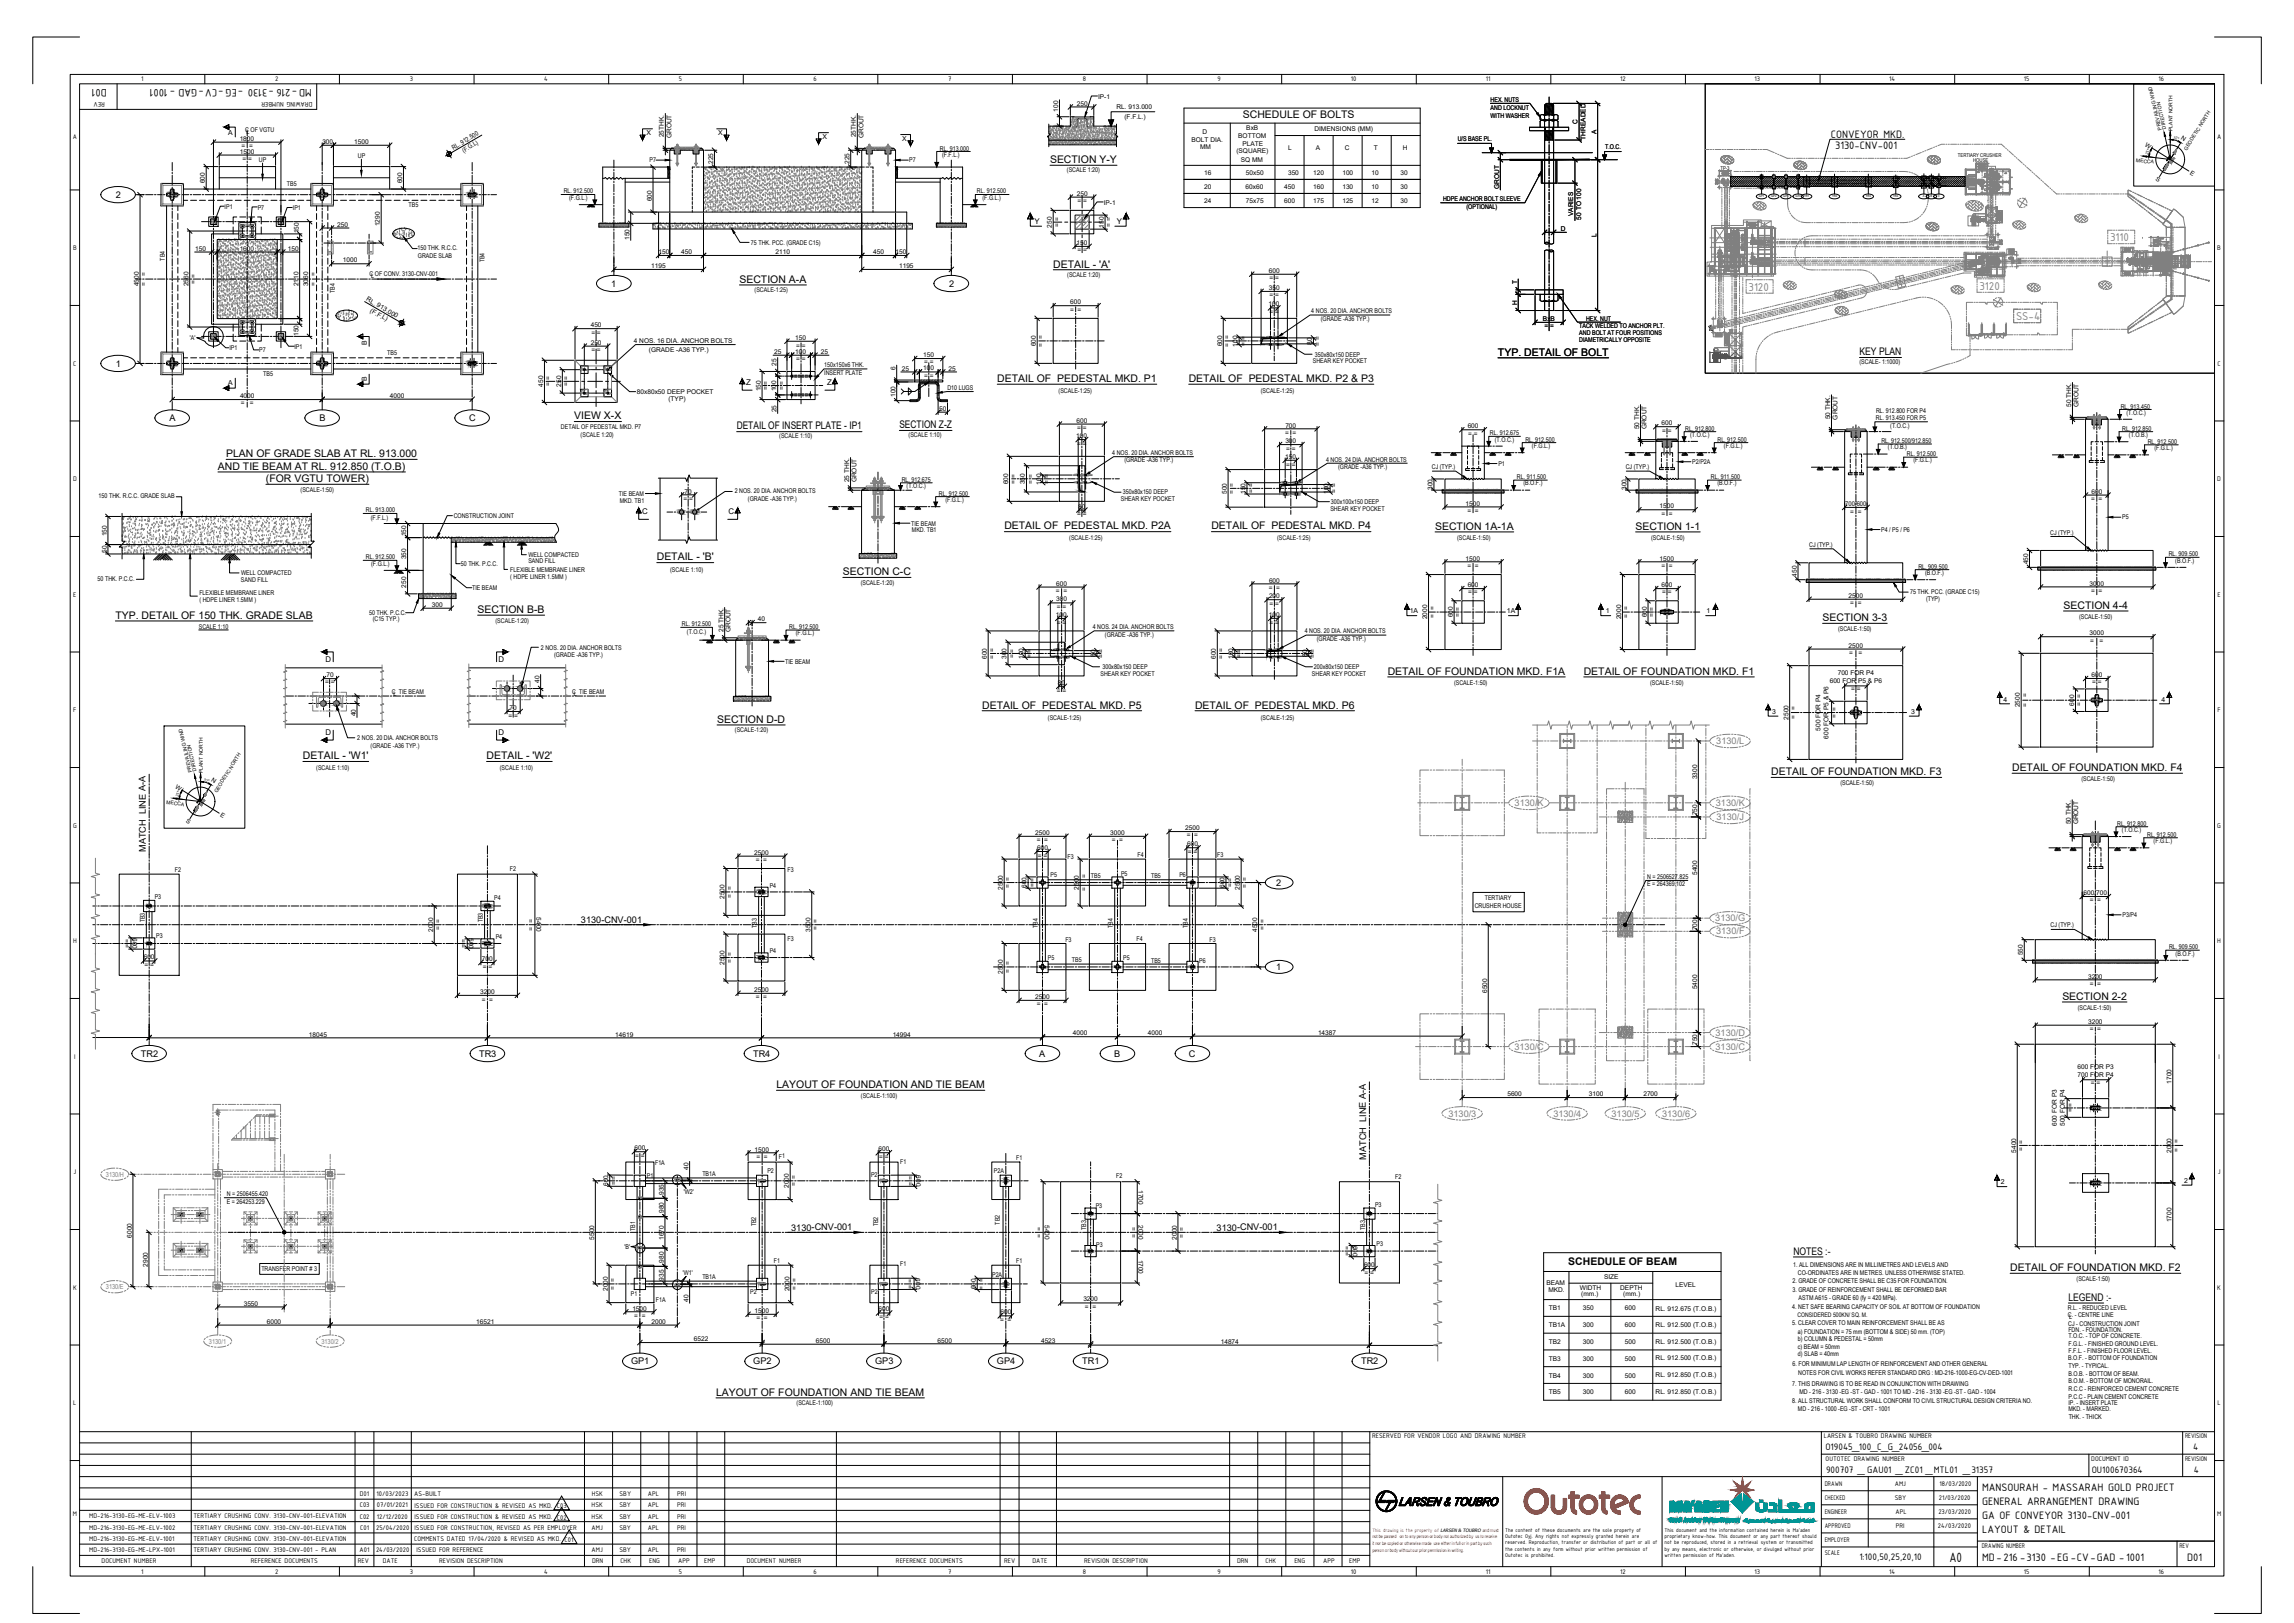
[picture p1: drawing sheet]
<svg xmlns="http://www.w3.org/2000/svg" width="1189mm" height="841mm" viewBox="0 0 1189 841" stroke-linecap="round" stroke-linejoin="round" font-family="sans-serif">
<defs><g id="words">
<text font-size="7.5" x="1010" y="809">A0</text>
<g font-size="6.3" fill="#808080">
<text x="1094" y="125">3110</text>
<text x="906" y="151">3120</text>
<text x="1026" y="150">3120</text>
<text x="1045" y="166">SS-4</text>
</g>
<g font-size="6">
<text x="55" y="46" transform="rotate(180 55 46)">D01</text>
<text x="162" y="46" transform="rotate(180 162 46)">MD-216 -3130 -EG -CV-GAD - 1001</text>
<text x="949" y="71">CONVEYOR MKD.</text>
<text x="951" y="77">3130-CNV-001</text>
<text x="1027" y="772">MANSOURAH - MASSARAH GOLD PROJECT</text>
<text x="1027" y="780">GENERAL ARRANGEMENT DRAWING</text>
<text x="1027" y="787">GA OF CONVEYOR 3130-CNV-001</text>
<text x="1027" y="794">LAYOUT &amp; DETAIL</text>
<text x="1027" y="809">MD-216 -3130 -EG -CV-GAD -1001</text>
<text x="1134" y="809">D01</text>
</g>
<g font-size="5.4">
<text x="644" y="61">SCHEDULE OF BOLTS</text>
<text x="544" y="84">SECTION Y-Y</text>
<text x="546" y="139">DETAIL - 'A'</text>
<text x="383" y="147">SECTION A-A</text>
<text x="776" y="184">TYP. DETAIL OF BOLT</text>
<text x="964" y="184">KEY PLAN</text>
<text x="517" y="198">DETAIL OF PEDESTAL MKD. P1</text>
<text x="616" y="198">DETAIL OF PEDESTAL MKD. P2 &amp; P3</text>
<text x="298" y="217">VIEW X-X</text>
<text x="466" y="222">SECTION Z-Z</text>
<text x="382" y="223">DETAIL OF INSERT PLATE - IP1</text>
<text x="117" y="237">PLAN OF GRADE SLAB AT RL. 913.000</text>
<text x="113" y="243">AND TIE BEAM AT RL. 912.850 (T.O.B)</text>
<text x="138" y="250">(FOR VGTU TOWER)</text>
<text x="521" y="274">DETAIL OF PEDESTAL MKD. P2A</text>
<text x="628" y="274">DETAIL OF PEDESTAL MKD. P4</text>
<text x="744" y="274">SECTION 1A-1A</text>
<text x="848" y="274">SECTION 1-1</text>
<text x="340" y="290">DETAIL - 'B'</text>
<text x="437" y="298">SECTION C-C</text>
<text x="248" y="318">SECTION B-B</text>
<text x="1069" y="315">SECTION 4-4</text>
<text x="60" y="321">TYP. DETAIL OF 150 THK. GRADE SLAB</text>
<text x="945" y="322">SECTION 3-3</text>
<text x="719" y="350">DETAIL OF FOUNDATION MKD. F1A</text>
<text x="821" y="350">DETAIL OF FOUNDATION MKD. F1</text>
<text x="509" y="367">DETAIL OF PEDESTAL MKD. P5</text>
<text x="619" y="367">DETAIL OF PEDESTAL MKD. P6</text>
<text x="372" y="375">SECTION D-D</text>
<text x="157" y="393">DETAIL - 'W1'</text>
<text x="252" y="393">DETAIL - 'W2'</text>
<text x="918" y="402">DETAIL OF FOUNDATION MKD. F3</text>
<text x="1043" y="400">DETAIL OF FOUNDATION MKD. F4</text>
<text x="1069" y="518">SECTION 2-2</text>
<text x="402" y="564">LAYOUT OF FOUNDATION AND TIE BEAM</text>
<text x="929" y="650">NOTES :-</text>
<text x="813" y="655">SCHEDULE OF BEAM</text>
<text x="1042" y="659">DETAIL OF FOUNDATION MKD. F2</text>
<text x="1072" y="674">LEGEND :-</text>
<text x="371" y="723">LAYOUT OF FOUNDATION AND TIE BEAM</text>
</g>
<g font-size="5.3">
<text x="946" y="752">O19045_100_C_G_24056_004</text>
<text x="1137" y="751">4</text>
<text x="946" y="763">900707 _GAU01 _ZC01 _MTL01 _31357</text>
<text x="1084" y="763">OU100670364</text>
<text x="1137" y="763">4</text>
<text x="964" y="808">1:100,50,25,20,10</text>
</g>
<g font-size="4.8">
<text x="60" y="103">2</text>
<text x="317" y="149">1</text>
<text x="492" y="149">2</text>
<text x="60" y="190">1</text>
<text x="88" y="218">A</text>
<text x="166" y="218">B</text>
<text x="243" y="218">C</text>
<text x="708" y="601" transform="rotate(-90 708 601)">MATCH LINE A-A</text>
<text x="410" y="638">3130-CNV-001</text>
<text x="631" y="638">3130-CNV-001</text>
<text x="327" y="707">GP1</text>
<text x="390" y="707">GP2</text>
<text x="454" y="707">GP3</text>
<text x="517" y="707">GP4</text>
<text x="561" y="707">TR1</text>
<text x="705" y="707">TR2</text>
</g>
<g font-size="4.7" fill="#808080">
<text x="889" y="386">3130/L</text>
<text x="785" y="418">3130/K</text>
<text x="889" y="418">3130/K</text>
<text x="890" y="425">3130/J</text>
<text x="889" y="477">3130/G</text>
<text x="889" y="484">3130/F</text>
<text x="889" y="537">3130/D</text>
<text x="785" y="544">3130/C</text>
<text x="889" y="544">3130/C</text>
<text x="751" y="579">3130/3</text>
<text x="805" y="579">3130/4</text>
<text x="835" y="579">3130/5</text>
<text x="861" y="579">3130/6</text>
</g>
<g font-size="4.7">
<text x="76" y="441" transform="rotate(-90 76 441)">MATCH LINE A-A</text>
<text x="661" y="459">2</text>
<text x="301" y="478">3130-CNV-001</text>
<text x="661" y="503">1</text>
<text x="73" y="548">TR2</text>
<text x="248" y="548">TR3</text>
<text x="390" y="548">TR4</text>
<text x="539" y="548">A</text>
<text x="577" y="548">B</text>
<text x="616" y="548">C</text>
</g>
<g font-size="4.1">
<text x="536" y="116">Y</text>
<text x="579" y="116">Y</text>
<text x="387" y="200">Z</text>
<text x="429" y="200">Z</text>
<text x="333" y="266">C</text>
<text x="378" y="266">C</text>
<text x="169" y="343">D</text>
<text x="258" y="343">D</text>
<text x="169" y="381">D</text>
<text x="258" y="381">D</text>
</g>
<g font-size="3.8">
<text x="73" y="42">1</text>
<text x="143" y="42">2</text>
<text x="212" y="42">3</text>
<text x="282" y="42">4</text>
<text x="352" y="42">5</text>
<text x="422" y="42">6</text>
<text x="491" y="42">7</text>
<text x="561" y="42">8</text>
<text x="631" y="42">9</text>
<text x="700" y="42">10</text>
<text x="770" y="42">11</text>
<text x="840" y="42">12</text>
<text x="909" y="42">13</text>
<text x="979" y="42">14</text>
<text x="1049" y="42">15</text>
<text x="1119" y="42">16</text>
<text x="54" y="53" transform="rotate(180 54 53)">REV</text>
<text x="162" y="53" transform="rotate(180 162 53)">DRAWING NUMBER</text>
<text x="38" y="72">A</text>
<text x="1149" y="72">A</text>
<text x="38" y="130">B</text>
<text x="1149" y="130">B</text>
<text x="38" y="189">C</text>
<text x="1149" y="189">C</text>
<text x="38" y="249">D</text>
<text x="1149" y="249">D</text>
<text x="38" y="309">E</text>
<text x="1149" y="309">E</text>
<text x="38" y="369">F</text>
<text x="1149" y="369">F</text>
<text x="38" y="429">G</text>
<text x="1149" y="429">G</text>
<text x="38" y="489">H</text>
<text x="1149" y="489">H</text>
<text x="38" y="549">I</text>
<text x="1150" y="549">I</text>
<text x="38" y="608">J</text>
<text x="1149" y="608">J</text>
<text x="38" y="668">K</text>
<text x="1149" y="668">K</text>
<text x="38" y="728">L</text>
<text x="1149" y="728">L</text>
<text x="711" y="745">RESERVED FOR VENDOR LOGO AND DRAWING NUMBER</text>
<text x="945" y="745">LARSEN &amp; TOUBRO DRAWING NUMBER</text>
<text x="1132" y="745">REVISION</text>
<text x="946" y="757">OUTOTEC DRAWING NUMBER</text>
<text x="1084" y="757">DOCUMENT ID</text>
<text x="1132" y="757">REVISION</text>
<text x="946" y="770">DRAWN</text>
<text x="982" y="770">AMJ</text>
<text x="1005" y="770">18/03/2020</text>
<text x="186" y="775">D01</text>
<text x="195" y="775">10/03/2023</text>
<text x="215" y="775">AS-BUILT</text>
<text x="307" y="775">HSK</text>
<text x="321" y="775">SBY</text>
<text x="336" y="775">APL</text>
<text x="351" y="775">PRI</text>
<text x="946" y="777">CHECKED</text>
<text x="982" y="777">SBY</text>
<text x="1005" y="777">21/03/2020</text>
<text x="38" y="786">M</text>
<text x="186" y="781">C03</text>
<text x="195" y="781">07/01/2021</text>
<text x="215" y="781">ISSUED FOR CONSTRUCTION &amp; REVISED AS MKD. C03</text>
<text x="307" y="781">HSK</text>
<text x="321" y="781">SBY</text>
<text x="336" y="781">APL</text>
<text x="351" y="781">PRI</text>
<text x="946" y="785">ENGINEER</text>
<text x="982" y="785">APL</text>
<text x="1005" y="784">23/03/2020</text>
<text x="1149" y="786">M</text>
<text x="46" y="787">MD-216-3130-EG-ME-ELV-1003</text>
<text x="100" y="787">TERTIARY CRUSHING CONV. 3130-CNV-001-ELEVATION</text>
<text x="186" y="787">C02</text>
<text x="195" y="787">12/12/2020</text>
<text x="215" y="787">ISSUED FOR CONSTRUCTION &amp; REVISED AS MKD. C02</text>
<text x="307" y="787">HSK</text>
<text x="321" y="787">SBY</text>
<text x="336" y="787">APL</text>
<text x="351" y="787">PRI</text>
<text x="946" y="792">APPROVED</text>
<text x="1004" y="792">24/03/2020</text>
<text x="46" y="793">MD-216-3130-EG-ME-ELV-1002</text>
<text x="100" y="793">TERTIARY CRUSHING CONV. 3130-CNV-001-ELEVATION</text>
<text x="187" y="793">C01</text>
<text x="195" y="793">25/04/2020</text>
<text x="215" y="793">ISSUED FOR CONSTRUCTION, REVISED AS PER EMPLOYER</text>
<text x="307" y="793">AMJ</text>
<text x="321" y="793">SBY</text>
<text x="336" y="793">APL</text>
<text x="351" y="793">PRI</text>
<text x="982" y="792">PRI</text>
<text x="46" y="798">MD-216-3130-EG-ME-ELV-1001</text>
<text x="100" y="798">TERTIARY CRUSHING CONV. 3130-CNV-001-ELEVATION</text>
<text x="215" y="799">COMMENTS DATED 17/04/2020 &amp; REVISED AS MKD. C01</text>
<text x="946" y="799">EMPLOYER</text>
<text x="1027" y="802">DRAWING NUMBER</text>
<text x="1129" y="802">REV</text>
<text x="46" y="804">MD-216-3130-EG-ME-LPX-1001</text>
<text x="100" y="804">TERTIARY CRUSHING CONV. 3130-CNV-001 - PLAN</text>
<text x="186" y="804">A01</text>
<text x="195" y="804">24/03/2020</text>
<text x="216" y="804">ISSUED FOR REFERENCE</text>
<text x="307" y="804">AMJ</text>
<text x="321" y="804">SBY</text>
<text x="336" y="804">APL</text>
<text x="351" y="804">PRI</text>
<text x="946" y="806">SCALE</text>
<text x="53" y="810">DOCUMENT NUMBER</text>
<text x="73" y="815">1</text>
<text x="130" y="810">REFERENCE DOCUMENTS</text>
<text x="143" y="815">2</text>
<text x="185" y="810">REV</text>
<text x="198" y="810">DATE</text>
<text x="212" y="815">3</text>
<text x="228" y="810">REVISION DESCRIPTION</text>
<text x="282" y="815">4</text>
<text x="307" y="810">DRN</text>
<text x="321" y="810">CHK</text>
<text x="336" y="810">ENG</text>
<text x="351" y="810">APP</text>
<text x="352" y="815">5</text>
<text x="365" y="810">EMP</text>
<text x="387" y="810">DOCUMENT NUMBER</text>
<text x="422" y="815">6</text>
<text x="464" y="810">REFERENCE DOCUMENTS</text>
<text x="491" y="815">7</text>
<text x="520" y="810">REV</text>
<text x="535" y="810">DATE</text>
<text x="561" y="815">8</text>
<text x="562" y="810">REVISION DESCRIPTION</text>
<text x="631" y="815">9</text>
<text x="641" y="810">DRN</text>
<text x="656" y="810">CHK</text>
<text x="671" y="810">ENG</text>
<text x="686" y="810">APP</text>
<text x="699" y="810">EMP</text>
<text x="700" y="815">10</text>
<text x="770" y="815">11</text>
<text x="840" y="815">12</text>
<text x="909" y="815">13</text>
<text x="979" y="815">14</text>
<text x="1049" y="815">15</text>
<text x="1119" y="815">16</text>
</g>
<g font-size="3.6">
<text x="118" y="70">A</text>
<text x="335" y="70">X</text>
<text x="372" y="70">X</text>
<text x="426" y="72">X</text>
<text x="468" y="73">X</text>
<text x="190" y="179" transform="rotate(-90 190 179)">B</text>
<text x="190" y="197" transform="rotate(-90 190 197)">B</text>
<text x="118" y="199">A</text>
<text x="731" y="318">1A</text>
<text x="781" y="318">1A</text>
<text x="832" y="318">1</text>
<text x="884" y="318">1</text>
<text x="1038" y="364">4</text>
<text x="1120" y="364">4</text>
<text x="918" y="370">3</text>
<text x="991" y="370">3</text>
<text x="1037" y="614">2</text>
<text x="1132" y="613">2</text>
</g>
<g font-size="3.6" fill="#808080">
<text x="55" y="610">3130/H</text>
<text x="55" y="668">3130/E</text>
<text x="108" y="696">3130/1</text>
<text x="167" y="696">3130/2</text>
</g>
<g font-size="3.4">
<text x="569" y="51">IP-1</text>
<text x="772" y="53">HEX. NUTS</text>
<text x="548" y="58" transform="rotate(-90 548 58)">100</text>
<text x="558" y="55">250</text>
<text x="579" y="57">RL. 913.000</text>
<text x="772" y="57">AND LOCKNUT</text>
<text x="583" y="62">(F.F.L.)</text>
<text x="772" y="61">WITH WASHER</text>
<text x="818" y="64" transform="rotate(-90 818 64)">C</text>
<text x="127" y="68">C OF VGTU</text>
<text x="128" y="69">L</text>
<text x="344" y="71" transform="rotate(-90 344 71)">25THK.</text>
<text x="348" y="72" transform="rotate(-90 348 72)">GROUT</text>
<text x="443" y="71" transform="rotate(-90 443 71)">25THK.</text>
<text x="448" y="72" transform="rotate(-90 448 72)">GROUT</text>
<text x="623" y="69">D</text>
<text x="642" y="72">BOTTOM</text>
<text x="646" y="67">BxB</text>
<text x="681" y="68">DIMENSIONS (MM)</text>
<text x="827" y="69" transform="rotate(-90 827 69)">A</text>
<text x="124" y="73">1800</text>
<text x="125" y="77">= =</text>
<text x="167" y="75">300</text>
<text x="184" y="75">1500</text>
<text x="235" y="77" transform="rotate(-30 235 77)">RL. 912.500</text>
<text x="617" y="73">BOLT DIA.</text>
<text x="622" y="77">MM</text>
<text x="644" y="76">PLATE</text>
<text x="668" y="78">L</text>
<text x="682" y="78">A</text>
<text x="697" y="78">C</text>
<text x="712" y="78">T</text>
<text x="727" y="78">H</text>
<text x="755" y="73">U/S BASE PL.</text>
<text x="822" y="72" transform="rotate(-90 822 72)">THREADED</text>
<text x="832" y="77">T.O.C.</text>
<text x="124" y="80">1500</text>
<text x="126" y="83">= =</text>
<text x="134" y="84">UP</text>
<text x="185" y="82">UP</text>
<text x="240" y="79" transform="rotate(-30 240 79)">(F.G.L)</text>
<text x="487" y="78">RL. 913.000</text>
<text x="488" y="81">(F.F.L.)</text>
<text x="641" y="80">(SQUARE)</text>
<text x="337" y="84">P7</text>
<text x="370" y="85" transform="rotate(-90 370 85)">225</text>
<text x="440" y="85" transform="rotate(-90 440 85)">225</text>
<text x="471" y="84">P7</text>
<text x="553" y="89">(SCALE 1:20)</text>
<text x="643" y="84">SQ MM</text>
<text x="106" y="95" transform="rotate(-90 106 95)">600</text>
<text x="208" y="95" transform="rotate(-90 208 95)">600</text>
<text x="624" y="91">16</text>
<text x="646" y="91">50x50</text>
<text x="668" y="91">350</text>
<text x="681" y="91">120</text>
<text x="696" y="91">100</text>
<text x="711" y="91">10</text>
<text x="726" y="91">30</text>
<text x="149" y="97">TB5</text>
<text x="292" y="100">RL. 912.500</text>
<text x="506" y="100">RL. 912.500</text>
<text x="558" y="102">250</text>
<text x="624" y="98">20</text>
<text x="646" y="98">60x60</text>
<text x="666" y="98">450</text>
<text x="681" y="98">160</text>
<text x="696" y="98">130</text>
<text x="711" y="98">10</text>
<text x="726" y="98">30</text>
<text x="777" y="98" transform="rotate(-90 777 98)">GROUT</text>
<text x="212" y="107">TB5</text>
<text x="295" y="104">(F.G.L.)</text>
<text x="338" y="104" transform="rotate(-90 338 104)">600</text>
<text x="509" y="104">(F.G.L.)</text>
<text x="558" y="105">= =</text>
<text x="572" y="106">IP-1</text>
<text x="624" y="105">24</text>
<text x="646" y="105">75x75</text>
<text x="666" y="105">600</text>
<text x="681" y="105">175</text>
<text x="696" y="105">125</text>
<text x="711" y="105">12</text>
<text x="726" y="105">30</text>
<text x="748" y="104">HDPE ANCHOR BOLT SLEEVE</text>
<text x="116" y="108">IP1</text>
<text x="134" y="109">P7</text>
<text x="152" y="109">IP1</text>
<text x="760" y="108">(OPTIONAL)</text>
<text x="815" y="112" transform="rotate(-90 815 112)">VARIES</text>
<text x="819" y="114" transform="rotate(-90 819 114)">50 TO 100</text>
<text x="175" y="118">250</text>
<text x="197" y="117" transform="rotate(-90 197 117)">1290</text>
<text x="545" y="118" transform="rotate(-90 545 118)">250</text>
<text x="549" y="118" transform="rotate(-90 549 118)">= =</text>
<text x="572" y="118" transform="rotate(-90 572 118)">150</text>
<text x="576" y="118" transform="rotate(-90 576 118)">= =</text>
<text x="809" y="120">D</text>
<text x="155" y="121" transform="rotate(-90 155 121)">150</text>
<text x="326" y="124" transform="rotate(-90 326 124)">150</text>
<text x="827" y="123" transform="rotate(-90 827 123)">L</text>
<text x="101" y="130">150</text>
<text x="124" y="130">1600</text>
<text x="149" y="130">150</text>
<text x="216" y="130">150 THK. R.C.C.</text>
<text x="341" y="132">150</text>
<text x="353" y="132">450</text>
<text x="389" y="127">75 THK. PCC. (GRADE C15)</text>
<text x="402" y="132">2110</text>
<text x="453" y="132">450</text>
<text x="464" y="132">150</text>
<text x="558" y="127">150</text>
<text x="558" y="131">= =</text>
<text x="85" y="135" transform="rotate(-90 85 135)">TB4</text>
<text x="178" y="136">1000</text>
<text x="217" y="134">GRADE SLAB</text>
<text x="251" y="136" transform="rotate(-90 251 136)">TB4</text>
<text x="76" y="143" transform="rotate(-90 76 143)">=</text>
<text x="163" y="143" transform="rotate(-90 163 143)">=</text>
<text x="191" y="143">C OF CONV. 3130-CNV-001</text>
<text x="192" y="144">L</text>
<text x="337" y="139">1195</text>
<text x="466" y="139">1195</text>
<text x="553" y="143">(SCALE 1:20)</text>
<text x="658" y="141">600</text>
<text x="72" y="148" transform="rotate(-90 72 148)">4500</text>
<text x="76" y="148" transform="rotate(-90 76 148)">=</text>
<text x="98" y="148" transform="rotate(-90 98 148)">2560</text>
<text x="101" y="147" transform="rotate(-90 101 147)">= =</text>
<text x="155" y="148" transform="rotate(-90 155 148)">2110</text>
<text x="160" y="148" transform="rotate(-90 160 148)">3060</text>
<text x="163" y="148" transform="rotate(-90 163 148)">=</text>
<text x="658" y="145">= =</text>
<text x="786" y="147" transform="rotate(-90 786 147)">T</text>
<text x="173" y="152" transform="rotate(-90 173 152)">TB4</text>
<text x="190" y="156" transform="rotate(30 190 156)">RL. 913.000</text>
<text x="391" y="151">(SCALE-1:25)</text>
<text x="658" y="150">350</text>
<text x="658" y="154">= =</text>
<text x="191" y="161" transform="rotate(30 191 161)">(F.F.L)</text>
<text x="555" y="161">= =</text>
<text x="555" y="158">600</text>
<text x="657" y="159">100</text>
<text x="786" y="158" transform="rotate(-90 786 158)">H</text>
<text x="658" y="163">= =</text>
<text x="680" y="162">4 NOS. 20 DIA. ANCHOR BOLTS</text>
<text x="685" y="166">(GRADE -A36 TYP.)</text>
<text x="800" y="166">BxB</text>
<text x="822" y="166">HEX. NUT</text>
<text x="306" y="170">450</text>
<text x="306" y="173">= =</text>
<text x="800" y="170">= =</text>
<text x="818" y="170">TACK WELDED TO ANCHOR PLT.</text>
<text x="818" y="174">AND BOLT AT FOUR POSITIONS</text>
<text x="98" y="176">'A'</text>
<text x="155" y="174" transform="rotate(-90 155 174)">150</text>
<text x="306" y="179">250</text>
<text x="328" y="178">4 NOS. 16 DIA. ANCHOR BOLTS</text>
<text x="412" y="176">150</text>
<text x="537" y="179" transform="rotate(-90 537 179)">600</text>
<text x="541" y="180" transform="rotate(-90 541 180)">= =</text>
<text x="633" y="179" transform="rotate(-90 633 179)">600</text>
<text x="637" y="180" transform="rotate(-90 637 180)">= =</text>
<text x="641" y="180" transform="rotate(-90 641 180)">100</text>
<text x="645" y="179" transform="rotate(-90 645 179)">= =</text>
<text x="680" y="179" transform="rotate(-90 680 179)">80</text>
<text x="684" y="179" transform="rotate(-90 684 179)">= =</text>
<text x="818" y="177">DIAMETRICALLY OPPOSITE</text>
<text x="119" y="181">IP1</text>
<text x="134" y="182">P7</text>
<text x="153" y="181">IP1</text>
<text x="201" y="184">TB5</text>
<text x="306" y="182">= =</text>
<text x="336" y="182">(GRADE -A36 TYP.)</text>
<text x="401" y="183">25</text>
<text x="412" y="183">100</text>
<text x="413" y="180">= =</text>
<text x="425" y="183">25</text>
<text x="478" y="185">150</text>
<text x="681" y="185">350x80x150 DEEP</text>
<text x="402" y="190" transform="rotate(-90 402 190)">25</text>
<text x="413" y="187">= =</text>
<text x="427" y="190">150x150x6 THK.</text>
<text x="464" y="192" transform="rotate(-90 464 192)">6</text>
<text x="478" y="192">100</text>
<text x="479" y="189">= =</text>
<text x="680" y="188">SHEAR KEY POCKET</text>
<text x="964" y="189">(SCALE- 1:1000)</text>
<text x="136" y="195">TB5</text>
<text x="427" y="194">INSERT PLATE</text>
<text x="467" y="192">25</text>
<text x="479" y="196">= =</text>
<text x="492" y="192">25</text>
<text x="281" y="200" transform="rotate(-90 281 200)">450</text>
<text x="285" y="200" transform="rotate(-90 285 200)">= =</text>
<text x="291" y="200" transform="rotate(-90 291 200)">250</text>
<text x="294" y="200" transform="rotate(-90 294 200)">= =</text>
<text x="394" y="203" transform="rotate(-90 394 203)">150</text>
<text x="398" y="202" transform="rotate(-90 398 202)">= =</text>
<text x="402" y="203" transform="rotate(-90 402 203)">100</text>
<text x="406" y="202" transform="rotate(-90 406 202)">= =</text>
<text x="491" y="202">D10 LUGS</text>
<text x="549" y="204">(SCALE-1:25)</text>
<text x="653" y="204">(SCALE-1:25)</text>
<text x="124" y="206">4000</text>
<text x="202" y="206">4000</text>
<text x="330" y="204">80x80x50 DEEP POCKET</text>
<text x="346" y="208">(TYP)</text>
<text x="464" y="206" transform="rotate(-90 464 206)">100</text>
<text x="125" y="210">=</text>
<text x="130" y="210">=</text>
<text x="402" y="214" transform="rotate(-90 402 214)">25</text>
<text x="487" y="213">50</text>
<text x="972" y="214">RL. 912.800 FOR P4</text>
<text x="1073" y="211" transform="rotate(-90 1073 211)">50 THK.</text>
<text x="1077" y="211" transform="rotate(-90 1077 211)">GROUT</text>
<text x="1099" y="212">RL. 913.450</text>
<text x="1102" y="215">(T.O.C.)</text>
<text x="558" y="219">600</text>
<text x="666" y="222">700</text>
<text x="861" y="220">600</text>
<text x="949" y="217" transform="rotate(-90 949 217)">50 THK.</text>
<text x="952" y="217" transform="rotate(-90 952 217)">GROUT</text>
<text x="972" y="218">RL. 913.450 FOR P5</text>
<text x="980" y="222">(T.O.C.)</text>
<text x="291" y="222">DETAIL OF PEDESTAL MKD. P7</text>
<text x="301" y="226">(SCALE 1:20)</text>
<text x="404" y="227">(SCALE 1:10)</text>
<text x="471" y="227">(SCALE 1:10)</text>
<text x="558" y="227">100</text>
<text x="558" y="223">= =</text>
<text x="666" y="225">= =</text>
<text x="761" y="222">600</text>
<text x="761" y="226">= =</text>
<text x="772" y="226">RL. 912.675</text>
<text x="850" y="222" transform="rotate(-90 850 222)">50 THK.</text>
<text x="853" y="223" transform="rotate(-90 853 223)">GROUT</text>
<text x="861" y="224">= =</text>
<text x="873" y="223">RL. 912.800</text>
<text x="876" y="226">(T.O.C.)</text>
<text x="1100" y="223">RL. 912.850</text>
<text x="1103" y="226">(T.O.B.)</text>
<text x="558" y="231">= =</text>
<text x="666" y="230">300</text>
<text x="667" y="234">= =</text>
<text x="775" y="229">(T.O.C.)</text>
<text x="791" y="229">RL. 912.500</text>
<text x="794" y="232">(F.G.L.)</text>
<text x="890" y="229">RL. 912.500</text>
<text x="893" y="232">(F.G.L.)</text>
<text x="975" y="230">RL. 912.500/912.850</text>
<text x="978" y="233">(T.O.B.)</text>
<text x="1113" y="230">RL. 912.500</text>
<text x="1117" y="233">(F.G.L.)</text>
<text x="576" y="236">4 NOS. 20 DIA. ANCHOR BOLTS</text>
<text x="583" y="240">(GRADE -A36 TYP.)</text>
<text x="666" y="238">150</text>
<text x="687" y="239">4 NOS. 24 DIA. ANCHOR BOLTS</text>
<text x="988" y="236">RL. 912.500</text>
<text x="992" y="240">(F.G.L.)</text>
<text x="667" y="242">= =</text>
<text x="694" y="243">(GRADE -A36 TYP.)</text>
<text x="742" y="243">CJ (TYP.)</text>
<text x="777" y="241">P1</text>
<text x="843" y="243">CJ (TYP.)</text>
<text x="877" y="240">P2/P2A</text>
<text x="440" y="250" transform="rotate(-90 440 250)">25 THK.</text>
<text x="444" y="250" transform="rotate(-90 444 250)">GROUT</text>
<text x="467" y="250">RL. 912.675</text>
<text x="523" y="251" transform="rotate(-90 523 251)">600</text>
<text x="526" y="251" transform="rotate(-90 526 251)">= =</text>
<text x="531" y="251" transform="rotate(-90 531 251)">350</text>
<text x="535" y="251" transform="rotate(-90 535 251)">= =</text>
<text x="540" y="251" transform="rotate(-90 540 251)">100</text>
<text x="544" y="251" transform="rotate(-90 544 251)">= =</text>
<text x="786" y="248">RL. 911.500</text>
<text x="790" y="251">(B.O.F.)</text>
<text x="887" y="248">RL. 911.500</text>
<text x="890" y="251">(B.O.F.)</text>
<text x="156" y="255">(SCALE-1:50)</text>
<text x="321" y="257">TIE BEAM</text>
<text x="355" y="256">70</text>
<text x="381" y="256">2 NOS. 20 DIA. ANCHOR BOLTS</text>
<text x="470" y="253">(T.O.C.)</text>
<text x="487" y="257">RL. 912.500</text>
<text x="582" y="256">350x80x150 DEEP</text>
<text x="636" y="256" transform="rotate(-90 636 256)">500</text>
<text x="640" y="256" transform="rotate(-90 640 256)">= =</text>
<text x="645" y="256" transform="rotate(-90 645 256)">150</text>
<text x="649" y="256" transform="rotate(-90 649 256)">= =</text>
<text x="689" y="256" transform="rotate(-90 689 256)">100</text>
<text x="693" y="255" transform="rotate(-90 693 255)">= =</text>
<text x="742" y="254" transform="rotate(-90 742 254)">300</text>
<text x="843" y="254" transform="rotate(-90 843 254)">300</text>
<text x="1084" y="256">600</text>
<text x="51" y="258">150 THK. R.C.C. GRADE SLAB</text>
<text x="321" y="261">MKD. TB1</text>
<text x="354" y="259">= =</text>
<text x="388" y="260">(GRADE -A36 TYP.)</text>
<text x="490" y="260">(F.G.L.)</text>
<text x="559" y="264">80</text>
<text x="581" y="260">SHEAR KEY POCKET</text>
<text x="690" y="261">300x100x150 DEEP</text>
<text x="760" y="262">1500</text>
<text x="860" y="263">1500</text>
<text x="956" y="262">700/600</text>
<text x="1084" y="260">= =</text>
<text x="190" y="265">RL. 913.000</text>
<text x="192" y="269">(F.F.L.)</text>
<text x="235" y="268">CONSTRUCTION JOINT</text>
<text x="558" y="268">= =</text>
<text x="689" y="265">SHEAR KEY POCKET</text>
<text x="760" y="266">= =</text>
<text x="861" y="267">= =</text>
<text x="959" y="266">= =</text>
<text x="1100" y="269">P5</text>
<text x="472" y="272">TIE BEAM</text>
<text x="473" y="276">MKD. TB1</text>
<text x="975" y="276">P4 / P5 / P6</text>
<text x="55" y="278" transform="rotate(-90 55 278)">150</text>
<text x="211" y="278" transform="rotate(-90 211 278)">150</text>
<text x="554" y="280">(SCALE-1:25)</text>
<text x="662" y="280">(SCALE-1:25)</text>
<text x="755" y="280">(SCALE-1:50)</text>
<text x="856" y="280">(SCALE-1:50)</text>
<text x="1062" y="277">CJ (TYP.)</text>
<text x="55" y="287" transform="rotate(-90 55 287)">50</text>
<text x="938" y="283">CJ (TYP.)</text>
<text x="190" y="290">RL. 912.500</text>
<text x="192" y="293">(F.G.L.)</text>
<text x="211" y="290" transform="rotate(-90 211 290)">350</text>
<text x="239" y="293">50 THK. P.C.C.</text>
<text x="274" y="292">SAND FILL</text>
<text x="274" y="288">WELL COMPACTED</text>
<text x="760" y="290">1500</text>
<text x="860" y="290">1500</text>
<text x="1051" y="292" transform="rotate(-90 1051 292)">450</text>
<text x="1124" y="288">RL. 909.500</text>
<text x="1127" y="292">(B.O.F.)</text>
<text x="125" y="298">WELL COMPACTED</text>
<text x="264" y="297">FLEXIBLE MEMBRANE LINER</text>
<text x="264" y="300">( HDPE LINER 1.5MM )</text>
<text x="347" y="296">(SCALE 1:10)</text>
<text x="760" y="294">= =</text>
<text x="861" y="294">= =</text>
<text x="931" y="299" transform="rotate(-90 931 299)">450</text>
<text x="994" y="295">RL. 909.500</text>
<text x="998" y="298">(B.O.F.)</text>
<text x="51" y="301">50 THK. P.C.C.</text>
<text x="125" y="302">SAND FILL</text>
<text x="211" y="304" transform="rotate(-90 211 304)">250</text>
<text x="245" y="306">TIE BEAM</text>
<text x="446" y="303">(SCALE-1:20)</text>
<text x="547" y="304">600</text>
<text x="658" y="306">= =</text>
<text x="658" y="302">600</text>
<text x="761" y="304">600</text>
<text x="861" y="304">600</text>
<text x="1083" y="303">3000</text>
<text x="103" y="308">FLEXIBLE MEMBRANE LINER</text>
<text x="103" y="312">( HDPE LINER 1.5MM )</text>
<text x="547" y="307">= =</text>
<text x="547" y="312">300</text>
<text x="658" y="310">200</text>
<text x="761" y="308">= =</text>
<text x="861" y="308">= =</text>
<text x="958" y="310">2500</text>
<text x="990" y="308">75 THK. PCC. (GRADE C15)</text>
<text x="998" y="312">(TYP)</text>
<text x="1084" y="307">= =</text>
<text x="224" y="315">300</text>
<text x="548" y="316">= =</text>
<text x="658" y="314">= =</text>
<text x="959" y="314">= =</text>
<text x="191" y="319">50 THK. P.C.C.</text>
<text x="193" y="322">(C15 TYP.)</text>
<text x="257" y="323">(SCALE-1:20)</text>
<text x="393" y="322">40</text>
<text x="547" y="320">100</text>
<text x="548" y="324">= =</text>
<text x="658" y="320">100</text>
<text x="658" y="324">= =</text>
<text x="740" y="321" transform="rotate(-90 740 321)">2000</text>
<text x="743" y="320" transform="rotate(-90 743 320)">= =</text>
<text x="753" y="320" transform="rotate(-90 753 320)">600</text>
<text x="757" y="320" transform="rotate(-90 757 320)">= =</text>
<text x="840" y="321" transform="rotate(-90 840 321)">2000</text>
<text x="844" y="320" transform="rotate(-90 844 320)">= =</text>
<text x="853" y="320" transform="rotate(-90 853 320)">600</text>
<text x="857" y="320" transform="rotate(-90 857 320)">= =</text>
<text x="1077" y="321">(SCALE-1:50)</text>
<text x="103" y="326">SCALE 1:10</text>
<text x="353" y="325">RL. 912.500</text>
<text x="356" y="328">(T.O.C.)</text>
<text x="375" y="328" transform="rotate(-90 375 328)">25 THK.</text>
<text x="379" y="328" transform="rotate(-90 379 328)">GROUT</text>
<text x="409" y="326">RL. 912.500</text>
<text x="412" y="329">(F.G.L.)</text>
<text x="566" y="326">4 NOS. 24 DIA. ANCHOR BOLTS</text>
<text x="573" y="330">(GRADE -A36 TYP.)</text>
<text x="676" y="328">4 NOS. 20 DIA. ANCHOR BOLTS</text>
<text x="953" y="327">(SCALE-1:50)</text>
<text x="1083" y="329">3000</text>
<text x="682" y="332">(GRADE -A36 TYP.)</text>
<text x="958" y="336">2500</text>
<text x="1083" y="333">=</text>
<text x="1088" y="333">=</text>
<text x="280" y="337">2 NOS. 20 DIA. ANCHOR BOLTS</text>
<text x="287" y="341">(GRADE -A36 TYP.)</text>
<text x="511" y="341" transform="rotate(-90 511 341)">600</text>
<text x="515" y="342" transform="rotate(-90 515 342)">= =</text>
<text x="522" y="341" transform="rotate(-90 522 341)">300</text>
<text x="526" y="341" transform="rotate(-90 526 341)">= =</text>
<text x="530" y="342" transform="rotate(-90 530 342)">100</text>
<text x="535" y="341" transform="rotate(-90 535 341)">= =</text>
<text x="568" y="340" transform="rotate(-90 568 340)">80</text>
<text x="572" y="341" transform="rotate(-90 572 341)">= =</text>
<text x="630" y="341" transform="rotate(-90 630 341)">600</text>
<text x="634" y="342" transform="rotate(-90 634 342)">= =</text>
<text x="639" y="342" transform="rotate(-90 639 342)">100</text>
<text x="643" y="341" transform="rotate(-90 643 341)">= =</text>
<text x="677" y="340" transform="rotate(-90 677 340)">80</text>
<text x="681" y="341" transform="rotate(-90 681 341)">= =</text>
<text x="958" y="339">=</text>
<text x="963" y="339">=</text>
<text x="407" y="344">TIE BEAM</text>
<text x="571" y="347">300x80x150 DEEP</text>
<text x="681" y="347">200x80x150 DEEP</text>
<text x="169" y="351">70</text>
<text x="280" y="354" transform="rotate(-90 280 354)">40</text>
<text x="570" y="350">SHEAR KEY POCKET</text>
<text x="680" y="350">SHEAR KEY POCKET</text>
<text x="952" y="350">700 FOR P4</text>
<text x="1084" y="351">600</text>
<text x="169" y="355">= =</text>
<text x="203" y="359">C TIE BEAM</text>
<text x="297" y="359">C TIE BEAM</text>
<text x="548" y="359">= =</text>
<text x="548" y="355">80</text>
<text x="754" y="355">(SCALE-1:50)</text>
<text x="855" y="355">(SCALE-1:50)</text>
<text x="948" y="354">600 FOR P5 &amp; P6</text>
<text x="959" y="358">= =</text>
<text x="1084" y="355">= =</text>
<text x="204" y="361">L</text>
<text x="297" y="361">L</text>
<text x="1051" y="361" transform="rotate(-90 1051 361)">=</text>
<text x="1075" y="366" transform="rotate(-90 1075 366)">600</text>
<text x="1079" y="366" transform="rotate(-90 1079 366)">= =</text>
<text x="184" y="371" transform="rotate(-90 184 371)">40</text>
<text x="263" y="372">= =</text>
<text x="264" y="368">70</text>
<text x="931" y="368" transform="rotate(-90 931 368)">=</text>
<text x="1047" y="367" transform="rotate(-90 1047 367)">2500</text>
<text x="1051" y="366" transform="rotate(-90 1051 366)">=</text>
<text x="543" y="373">(SCALE-1:25)</text>
<text x="653" y="373">(SCALE-1:25)</text>
<text x="927" y="373" transform="rotate(-90 927 373)">2500</text>
<text x="931" y="373" transform="rotate(-90 931 373)">=</text>
<text x="952" y="372" transform="rotate(-90 952 372)">= =</text>
<text x="185" y="383">2 NOS. 20 DIA. ANCHOR BOLTS</text>
<text x="381" y="379">(SCALE-1:20)</text>
<text x="944" y="379" transform="rotate(-90 944 379)">500 FOR P4</text>
<text x="948" y="383" transform="rotate(-90 948 383)">600 FOR P5 &amp; P6</text>
<text x="192" y="387">(GRADE -A36 TYP.)</text>
<text x="164" y="399">(SCALE 1:10)</text>
<text x="259" y="399">(SCALE 1:10)</text>
<text x="880" y="404" transform="rotate(-90 880 404)">3300</text>
<text x="954" y="407">(SCALE-1:50)</text>
<text x="1079" y="405">(SCALE-1:50)</text>
<text x="880" y="422" transform="rotate(-90 880 422)">750</text>
<text x="614" y="430">2500</text>
<text x="1073" y="427" transform="rotate(-90 1073 427)">50 THK.</text>
<text x="1077" y="427" transform="rotate(-90 1077 427)">GROUT</text>
<text x="1097" y="428">RL. 912.800</text>
<text x="1100" y="431">(T.O.C.)</text>
<text x="537" y="433">2500</text>
<text x="537" y="436">= =</text>
<text x="575" y="433">3000</text>
<text x="576" y="436">= =</text>
<text x="615" y="434">= =</text>
<text x="1113" y="434">RL. 912.500</text>
<text x="1116" y="437">(F.G.L.)</text>
<text x="391" y="443">2500</text>
<text x="537" y="440">600</text>
<text x="615" y="438">600</text>
<text x="616" y="443">= =</text>
<text x="392" y="447">= =</text>
<text x="538" y="444">= =</text>
<text x="553" y="445">F3</text>
<text x="590" y="444">F4</text>
<text x="631" y="444">F3</text>
<text x="91" y="452">F2</text>
<text x="264" y="451">F2</text>
<text x="408" y="452" transform="rotate(-1 408 452)">F3</text>
<text x="545" y="454" transform="rotate(-1 545 454)">P5</text>
<text x="563" y="455" transform="rotate(-90 563 455)">=</text>
<text x="565" y="455">TB5</text>
<text x="581" y="454" transform="rotate(-1 581 454)">P5</text>
<text x="597" y="455">TB5</text>
<text x="611" y="455">P6</text>
<text x="854" y="455">N = 2506527.825</text>
<text x="880" y="453" transform="rotate(-90 880 453)">5400</text>
<text x="399" y="460" transform="rotate(-1 399 460)">P4</text>
<text x="520" y="461" transform="rotate(-90 520 461)">2500</text>
<text x="523" y="460" transform="rotate(-90 523 460)">= =</text>
<text x="532" y="460" transform="rotate(-90 532 460)">600</text>
<text x="536" y="460" transform="rotate(-90 536 460)">= =</text>
<text x="559" y="461" transform="rotate(-90 559 461)">2500</text>
<text x="563" y="462" transform="rotate(-90 563 462)">=</text>
<text x="635" y="460" transform="rotate(-90 635 460)">600</text>
<text x="639" y="460" transform="rotate(-90 639 460)">= =</text>
<text x="643" y="461" transform="rotate(-90 643 461)">2500</text>
<text x="646" y="460" transform="rotate(-90 646 460)">= =</text>
<text x="854" y="459">E = 264369.102</text>
<text x="80" y="466" transform="rotate(-1 80 466)">P3</text>
<text x="256" y="467">P4</text>
<text x="376" y="466" transform="rotate(-90 376 466)">2500</text>
<text x="379" y="465" transform="rotate(-90 379 465)">= =</text>
<text x="769" y="466">TERTIARY</text>
<text x="1080" y="464">600/700</text>
<text x="1083" y="468">= =</text>
<text x="764" y="470">CRUSHER HOUSE</text>
<text x="75" y="478" transform="rotate(-90 75 478)">TB3</text>
<text x="250" y="478" transform="rotate(-90 250 478)">TB3</text>
<text x="274" y="476" transform="rotate(90 274 476)">= =</text>
<text x="278" y="475" transform="rotate(90 278 475)">5400</text>
<text x="1100" y="475">P3/P4</text>
<text x="224" y="483" transform="rotate(-90 224 483)">2000</text>
<text x="228" y="482" transform="rotate(-90 228 482)">= =</text>
<text x="392" y="481" transform="rotate(-90 392 481)">TB3</text>
<text x="420" y="483" transform="rotate(-90 420 483)">3500</text>
<text x="424" y="482" transform="rotate(-90 424 482)">= =</text>
<text x="538" y="481" transform="rotate(-90 538 481)">TB4</text>
<text x="577" y="481" transform="rotate(-90 577 481)">TB4</text>
<text x="616" y="481" transform="rotate(-90 616 481)">TB4</text>
<text x="652" y="483" transform="rotate(-90 652 483)">4500</text>
<text x="655" y="482" transform="rotate(-90 655 482)">= =</text>
<text x="880" y="482" transform="rotate(-90 880 482)">700</text>
<text x="1063" y="481">CJ (TYP.)</text>
<text x="65" y="486" transform="rotate(90 65 486)">= =</text>
<text x="69" y="486" transform="rotate(90 69 486)">600</text>
<text x="81" y="486" transform="rotate(-1 81 486)">P3</text>
<text x="239" y="486" transform="rotate(90 239 486)">= =</text>
<text x="243" y="486" transform="rotate(90 243 486)">500</text>
<text x="257" y="487">P4</text>
<text x="408" y="488">F3</text>
<text x="552" y="488">F3</text>
<text x="589" y="488">F4</text>
<text x="627" y="488">F3</text>
<text x="1124" y="492">RL. 909.500</text>
<text x="74" y="497">600</text>
<text x="250" y="498">700</text>
<text x="399" y="494">P4</text>
<text x="543" y="498" transform="rotate(-1 543 498)">P5</text>
<text x="582" y="498">P5</text>
<text x="1048" y="495" transform="rotate(-90 1048 495)">550</text>
<text x="1127" y="495">(B.O.F.)</text>
<text x="75" y="501">= =</text>
<text x="250" y="502">= =</text>
<text x="376" y="500" transform="rotate(-90 376 500)">2500</text>
<text x="379" y="499" transform="rotate(-90 379 499)">= =</text>
<text x="523" y="504" transform="rotate(-90 523 504)">= =</text>
<text x="556" y="499">TB5</text>
<text x="597" y="499">TB5</text>
<text x="621" y="499" transform="rotate(-1 621 499)">P6</text>
<text x="520" y="505" transform="rotate(-90 520 505)">2500</text>
<text x="1082" y="507">3200</text>
<text x="249" y="515">3200</text>
<text x="391" y="514">2500</text>
<text x="771" y="515" transform="rotate(-90 771 515)">6500</text>
<text x="880" y="513" transform="rotate(-90 880 513)">5400</text>
<text x="1083" y="511">= =</text>
<text x="250" y="519">= =</text>
<text x="392" y="518">= =</text>
<text x="537" y="518">2500</text>
<text x="537" y="521">= =</text>
<text x="1077" y="523">(SCALE-1:50)</text>
<text x="1082" y="531">3200</text>
<text x="160" y="537">18045</text>
<text x="319" y="537">14619</text>
<text x="463" y="537">14994</text>
<text x="556" y="537">4000</text>
<text x="595" y="537">4000</text>
<text x="683" y="536">14387</text>
<text x="1083" y="534">= =</text>
<text x="880" y="542" transform="rotate(-90 880 542)">750</text>
<text x="1077" y="554">600 FOR P3</text>
<text x="1077" y="558">700 FOR P4</text>
<text x="1084" y="562">= =</text>
<text x="1125" y="562" transform="rotate(-90 1125 562)">1700</text>
<text x="446" y="569">(SCALE-1:100)</text>
<text x="781" y="568">5600</text>
<text x="823" y="568">3100</text>
<text x="852" y="568">2700</text>
<text x="1074" y="576" transform="rotate(-90 1074 576)">= =</text>
<text x="1066" y="583" transform="rotate(-90 1066 583)">600 FOR P3</text>
<text x="1070" y="583" transform="rotate(-90 1070 583)">500 FOR P4</text>
<text x="1129" y="592" transform="rotate(-90 1129 592)">=</text>
<text x="329" y="596">600</text>
<text x="391" y="597">1500</text>
<text x="455" y="597">600</text>
<text x="1045" y="597" transform="rotate(-90 1045 597)">5400</text>
<text x="1048" y="596" transform="rotate(-90 1048 596)">= =</text>
<text x="1125" y="597" transform="rotate(-90 1125 597)">2000</text>
<text x="1129" y="597" transform="rotate(-90 1129 597)">=</text>
<text x="329" y="600">= =</text>
<text x="339" y="604">F1A</text>
<text x="392" y="600">= =</text>
<text x="404" y="600" transform="rotate(-1 404 600)">F1</text>
<text x="456" y="601">= =</text>
<text x="467" y="603">F1</text>
<text x="527" y="601">F1</text>
<text x="335" y="611">P1</text>
<text x="357" y="606" transform="rotate(-90 357 606)">40</text>
<text x="364" y="609">TB1A</text>
<text x="398" y="608">P2</text>
<text x="451" y="610">P2</text>
<text x="471" y="609" transform="rotate(90 471 609)">= =</text>
<text x="475" y="609" transform="rotate(90 475 609)">600</text>
<text x="515" y="608">P2A</text>
<text x="578" y="610" transform="rotate(-1 578 610)">F2</text>
<text x="723" y="611">F2</text>
<text x="315" y="615" transform="rotate(-90 315 615)">600</text>
<text x="319" y="614" transform="rotate(-90 319 614)">= =</text>
<text x="409" y="616" transform="rotate(-90 409 616)">2000</text>
<text x="413" y="615" transform="rotate(-90 413 615)">= =</text>
<text x="590" y="617" transform="rotate(90 590 617)">1700</text>
<text x="118" y="624">E = 264253.229</text>
<text x="118" y="620">N = 2506455.420</text>
<text x="344" y="619" transform="rotate(-90 344 619)">935</text>
<text x="354" y="619">'W2'</text>
<text x="344" y="629" transform="rotate(-90 344 629)">980</text>
<text x="568" y="626">P3</text>
<text x="713" y="625">P3</text>
<text x="392" y="636" transform="rotate(-90 392 636)">TB2</text>
<text x="455" y="636" transform="rotate(-90 455 636)">TB2</text>
<text x="518" y="635" transform="rotate(-90 518 635)">TB2</text>
<text x="537" y="636" transform="rotate(90 537 636)">= =</text>
<text x="541" y="635" transform="rotate(90 541 635)">5400</text>
<text x="586" y="636" transform="rotate(90 586 636)">= =</text>
<text x="590" y="635" transform="rotate(90 590 635)">2000</text>
<text x="1125" y="633" transform="rotate(-90 1125 633)">1700</text>
<text x="68" y="641" transform="rotate(-90 68 641)">6000</text>
<text x="329" y="638" transform="rotate(-90 329 638)">TB1</text>
<text x="563" y="637" transform="rotate(-90 563 637)">TB3</text>
<text x="614" y="642" transform="rotate(-90 614 642)">= =</text>
<text x="707" y="637" transform="rotate(-90 707 637)">TB3</text>
<text x="308" y="642" transform="rotate(-90 308 642)">5500</text>
<text x="324" y="647">'B'</text>
<text x="344" y="642" transform="rotate(-90 344 642)">1670</text>
<text x="568" y="646" transform="rotate(-1 568 646)">P3</text>
<text x="610" y="642" transform="rotate(-90 610 642)">2000</text>
<text x="697" y="646" transform="rotate(90 697 646)">= =</text>
<text x="701" y="645" transform="rotate(90 701 645)">600</text>
<text x="713" y="645">P3</text>
<text x="590" y="653" transform="rotate(90 590 653)">1700</text>
<text x="77" y="656" transform="rotate(-90 77 656)">2900</text>
<text x="135" y="659">TRANSFER POINT # 3</text>
<text x="344" y="654" transform="rotate(-90 344 654)">980</text>
<text x="401" y="654" transform="rotate(-1 401 654)">F1</text>
<text x="467" y="656" transform="rotate(-1 467 656)">F1</text>
<text x="527" y="655">F1</text>
<text x="707" y="657">600</text>
<text x="929" y="657">1. ALL DIMENSIONS ARE IN MILLIMETRES AND LEVELS AND</text>
<text x="344" y="664" transform="rotate(-90 344 664)">935</text>
<text x="354" y="661">'W1'</text>
<text x="364" y="663">TB1A</text>
<text x="471" y="663" transform="rotate(90 471 663)">= =</text>
<text x="475" y="662" transform="rotate(90 475 662)">600</text>
<text x="514" y="662">P2A</text>
<text x="707" y="661">= =</text>
<text x="801" y="666">BEAM</text>
<text x="831" y="663">SIZE</text>
<text x="929" y="665">2. GRADE OF CONCRETE SHALL BE C35 FOR FOUNDATION.</text>
<text x="932" y="661">CO-ORDINATES ARE IN METRES. UNLESS OTHERWISE STATED.</text>
<text x="1076" y="664">(SCALE-1:50)</text>
<text x="315" y="669" transform="rotate(-90 315 669)">2000</text>
<text x="319" y="668" transform="rotate(-90 319 668)">= =</text>
<text x="327" y="672" transform="rotate(-1 327 672)">P1</text>
<text x="389" y="671">P2</text>
<text x="409" y="669" transform="rotate(-90 409 669)">2000</text>
<text x="413" y="668" transform="rotate(-90 413 668)">= =</text>
<text x="452" y="670">P2</text>
<text x="506" y="668" transform="rotate(-90 506 668)">600</text>
<text x="510" y="668" transform="rotate(-90 510 668)">= =</text>
<text x="802" y="670">MKD.</text>
<text x="819" y="669">WIDTH</text>
<text x="820" y="672">(mm.)</text>
<text x="840" y="669">DEPTH</text>
<text x="841" y="672">(mm.)</text>
<text x="868" y="667">LEVEL</text>
<text x="929" y="670">3. GRADE OF REINFORCEMENT SHALL BE DEFORMED BAR</text>
<text x="126" y="677">3550</text>
<text x="340" y="675">F1A</text>
<text x="357" y="675" transform="rotate(-90 357 675)">40</text>
<text x="561" y="674">3200</text>
<text x="932" y="674">ASTM A615 - GRADE 60 (fy = 420 MPa).</text>
<text x="328" y="679">1500</text>
<text x="329" y="683">= =</text>
<text x="391" y="680">1500</text>
<text x="455" y="680">600</text>
<text x="456" y="684">= =</text>
<text x="518" y="681">600</text>
<text x="562" y="678">= =</text>
<text x="803" y="679">TB1</text>
<text x="820" y="679">350</text>
<text x="842" y="679">600</text>
<text x="858" y="679">RL. 912.675 (T.O.B.)</text>
<text x="929" y="678">4. NET SAFE BEARING CAPACITY OF SOIL AT BOTTOM OF FOUNDATION</text>
<text x="1072" y="679">R.L. - REDUCED LEVEL</text>
<text x="1072" y="682">C. - CENTRE LINE</text>
<text x="1072" y="683">L</text>
<text x="138" y="686">6000</text>
<text x="247" y="686">16521</text>
<text x="338" y="686">2000</text>
<text x="392" y="684">= =</text>
<text x="518" y="685">= =</text>
<text x="803" y="688">TB1A</text>
<text x="820" y="688">300</text>
<text x="842" y="688">600</text>
<text x="858" y="687">RL. 912.500 (T.O.B.)</text>
<text x="929" y="687">5. CLEAR COVER TO MAIN REINFORCEMENT SHALL BE AS</text>
<text x="1072" y="687">CJ - CONSTRUCTION JOINT</text>
<text x="360" y="695">6522</text>
<text x="423" y="696">6500</text>
<text x="486" y="696">6500</text>
<text x="540" y="696">4523</text>
<text x="932" y="691">a) FOUNDATION = 75 mm (BOTTOM &amp; SIDE) 50 mm. (TOP)</text>
<text x="932" y="695">b) COLUMN &amp; PEDESTAL = 50mm</text>
<text x="1072" y="694">T.O.C. - TOP OF CONCRETE.</text>
<text x="1072" y="690">FDN. - FOUNDATION.</text>
<text x="633" y="696">14874</text>
<text x="803" y="696">TB2</text>
<text x="820" y="696">300</text>
<text x="842" y="696">500</text>
<text x="858" y="696">RL. 912.500 (T.O.B.)</text>
<text x="932" y="699">c) BEAM = 50mm</text>
<text x="1072" y="698">F.G.L. - FINISHED GROUND LEVEL.</text>
<text x="1072" y="701">F.F.L. - FINISHED FLOOR LEVEL.</text>
<text x="803" y="705">TB3</text>
<text x="820" y="705">300</text>
<text x="842" y="705">500</text>
<text x="858" y="705">RL. 912.500 (T.O.B.)</text>
<text x="932" y="703">d) SLAB = 40mm</text>
<text x="1072" y="705">B.O.F. - BOTTOM OF FOUNDATION</text>
<text x="803" y="714">TB4</text>
<text x="820" y="714">300</text>
<text x="842" y="714">500</text>
<text x="858" y="714">RL. 912.850 (T.O.B.)</text>
<text x="929" y="708">6. FOR MINIMUM LAP LENGTH OF REINFORCEMENT AND OTHER GENERAL</text>
<text x="932" y="712">NOTES FOR CIVIL WORKS REFER STANDARD DRG : MD-216-1000-EG-CV-DED-1001</text>
<text x="1072" y="709">TYP. - TYPICAL.</text>
<text x="1072" y="713">B.O.B. - BOTTOM OF BEAM.</text>
<text x="929" y="718">7. THIS DRAWING IS TO BE READ IN CONJUNCTION WITH DRAWING</text>
<text x="1072" y="717">B.O.M. - BOTTOM OF MONORAIL.</text>
<text x="803" y="723">TB5</text>
<text x="820" y="723">300</text>
<text x="842" y="723">600</text>
<text x="858" y="722">RL. 912.850 (T.O.B.)</text>
<text x="933" y="722">MD - 216 - 3130 -EG -ST - GAD - 1001 TO MD - 216 - 3130 -EG -ST - GAD - 1004</text>
<text x="1072" y="725">P.C.C - PLAIN CEMENT CONCRETE</text>
<text x="1072" y="721">R.C.C - REINFORCED CEMENT CONCRETE</text>
<text x="413" y="728">(SCALE-1:100)</text>
<text x="929" y="727">8. ALL STRUCTURAL WORK SHALL CONFORM TO CIVIL STRUCTURAL DESIGN CRITERIA NO.</text>
<text x="932" y="731">MD - 216 - 1000 -EG -ST - CRT - 1001</text>
<text x="1072" y="731">MKD. - MARKED.</text>
<text x="1072" y="728">IP. - INSERT PLATE</text>
<text x="1072" y="735">THK. - THICK</text>
</g>
<g font-size="3.2">
<text x="1111" y="76" transform="rotate(33 1111 76)">W</text>
<text x="1130" y="72" transform="rotate(33 1130 72)">N</text>
<text x="1117" y="93" transform="rotate(32 1117 93)">S</text>
<text x="1135" y="90" transform="rotate(32 1135 90)">E</text>
<text x="109" y="405" transform="rotate(33 109 405)">N</text>
<text x="91" y="408" transform="rotate(33 91 408)">W</text>
<text x="114" y="423" transform="rotate(32 114 423)">E</text>
<text x="96" y="426" transform="rotate(32 96 426)">S</text>
<text x="932" y="682">CONSIDERED 500KN/ SQ. M.</text>
</g>
<g font-size="3">
<text x="780" y="794">The content of these documents are the sole property of</text>
<text x="780" y="797">Outotec Oyj. Any rights not expressly granted herein are</text>
<text x="863" y="794">This document and the information contained herein is Ma'aden</text>
<text x="863" y="797">proprietary know-how. This document or any part thereof should</text>
<text x="780" y="800">reserved. Reproduction, transfer or distribution of part or all of</text>
<text x="780" y="804">the contents in any form without prior written permission of</text>
<text x="863" y="800">not be reproduced, stored in a retrieval system or transmitted</text>
<text x="863" y="804">by any means, electronic or otherwise, or divulged without prior</text>
<text x="780" y="807">Outotec is prohibited.</text>
<text x="863" y="807">written permission of Ma'aden.</text>
</g>
<g font-size="2.7">
<text x="1015" y="81">TERTIARY CRUSHER</text>
<text x="1023" y="84">HOUSE</text>
<text x="892" y="88">TP-3</text>
</g>
<text font-size="2.7" fill="#f00" x="711" y="794">This drawing is the property of</text>
<g font-size="2.6">
<text x="1120" y="67" transform="rotate(-103 1120 67)">PREVAILING WIND</text>
<text x="1123" y="67" transform="rotate(-103 1123 67)">DIRECTION</text>
<text x="1126" y="68" transform="rotate(-90 1126 68)">PLANT NORTH</text>
<text x="1107" y="84" transform="rotate(7 1107 84)">MECCA</text>
<text x="1133" y="78" transform="rotate(-58 1133 78)">GEODETIC NORTH</text>
<text x="100" y="400" transform="rotate(-103 100 400)">PREVAILING WIND</text>
<text x="102" y="399" transform="rotate(-103 102 399)">DIRECTION</text>
<text x="105" y="401" transform="rotate(-90 105 401)">PLANT NORTH</text>
<text x="112" y="411" transform="rotate(-58 112 411)">GEODETIC NORTH</text>
<text x="86" y="417" transform="rotate(7 86 417)">MECCA</text>
</g>
<g font-size="2.4">
<text x="1126" y="72" transform="rotate(16 1126 72)">32°</text>
<text x="1113" y="80" transform="rotate(-70 1113 80)">25°</text>
<text x="105" y="405" transform="rotate(16 105 405)">32°</text>
<text x="93" y="413" transform="rotate(-71 93 413)">25°</text>
<text x="747" y="794">LARSEN &amp; TOUBRO and must</text>
</g>
<g font-size="2.4" fill="#f00">
<text x="711" y="797">not be passed on to any person or body not authorized by us to receive</text>
<text x="711" y="801">it nor be copied or otherwise made use either in full or in part by such</text>
<text x="711" y="804">person or body without our prior permission in writing.</text>
</g>
<text font-size="1.7" fill="#808080" x="128" y="644">P3</text>
<g font-size="1.4">
<text x="912" y="102">GP1</text>
<text x="918" y="102">GP2</text>
<text x="924" y="102">GP3</text>
<text x="931" y="102">GP4</text>
<text x="935" y="102">TR1</text>
<text x="949" y="102">TR2</text>
<text x="967" y="102">TR3</text>
<text x="981" y="102">TR4</text>
<text x="997" y="102">A</text>
<text x="1000" y="102">B</text>
<text x="1004" y="102">C</text>
</g>
<text font-size=".5" fill="#808080" x="889" y="136">℄ OF 3120-SCR-001</text>
<text font-size=".3" x="925" y="91">P2</text>
<text font-size=".3" fill="#808080" x="891" y="167" transform="rotate(-90 891 167)">℄ OF 3120-FDR-002</text>
<g font-size=".2" fill="#808080">
<text x="1127" y="139">E=264477.130</text>
<text x="1127" y="140">N=2506545.213</text>
</g>
</g></defs>
<!-- layer: CI-DIM -->
<g fill="#000" stroke="#000" stroke-width=".52">
<path d="M563 58l-1 2zM796 59l1-1 1 3zM136 90v3zM187 88h1l-1 3zM345 83h2h-2zM464 83h3zM799 89l-1 2h-1zM943 91v2zM112 112v1l-1 2zM130 113h1l-1 2zM147 112v1l-1 2zM563 111l1 1-2 1z"/>
<path d="M209 123l2 1-1 1zM379 119l2 2h-1zM226 144l4 1h-4zM807 153l2 1-1 1zM111 175l2 1v1zM129 174l1 2h-1zM146 175l2 2h-1zM663 174l1-1h1zM667 178l2 1v1zM316 190h1l-2 2zM316 194l2 1h-1zM424 194v1l-2 1z"/>
<path d="M479 199l2-1-1 2zM486 204l2-1v1zM870 239h2v1zM340 255l2 1h-2zM563 246l1-1h1zM566 250h2v1zM672 250l2-2v1zM675 255l2 1v1zM759 247l1 1-2-1zM769 240h3v1zM860 247l2 1-2-1zM94 265h1l-1 3z"/>
<path d="M227 276l1 1-1 2zM360 265l2-1zM464 271h2v1zM968 274h2v1zM1093 268h2zM75 287v3h-1zM99 287v3h-1zM119 289v3zM234 298l2 1v1zM236 281l1 2h-1zM261 281l1 2h-1zM270 282l1 3h-1z"/>
<path d="M957 290l2 2-2-2zM1082 283l2 2-2-1zM217 310v3l-1-1zM981 302l2 2h-1zM552 336l2-1h1zM663 336l2-1v1zM270 353h1l-1 3zM398 343l3-1v1zM555 340l2 1v1zM664 340l2 1zM174 366l2 2h-1zM334 479h3l-3 1z"/>
<path d="M1093 474h2zM1083 485l1 2-2-1zM443 638l3 1h-3zM663 638l3 1h-3z"/>
<path d="M346 87l1 1v-1zM346 87l1 1h-1z"/>
<path d="M464 87l1 1v-1zM464 87l1 1h-1z"/>
</g>
<g fill="none" stroke="#000" stroke-width=".52">
<path d="M345 59v21M444 59v21M549 52v13M555 54v6M555 55h12M567 54v6M569 50h-3l-3 8M772 54h21l4 5M805 54h24M818 54v19M828 54v107M111 72v38"/>
<path d="M111 74h35M114 79v7M143 79v7M146 72v38M167 74v11M167 75h35M173 74v12M202 74v12M232 78l2 4M250 70l-19 11M344 77h3M344 78h3"/>
<path d="M365 78h6M370 78v9M440 78h6M441 78v9M443 77h4M548 60h6M548 65h3M776 79h4M778 79v19M806 73h14M987 72h-39l-5 19M53 99a14 14 0 0 1 17 1 4 4 0 0 1-4 4 13 13 0 0 1-14-3z"/>
<path d="M87 100h1M88 98v2M89 100h.1M90 100h1M90 98v2M106 86h7M106 98h2M107 86v12M114 80h29M136 84v6M166 98v2h-1M167 100h.1"/>
<path d="M167 100h2M168 98v2M187 83v5M203 86h7M203 98h7M209 86v12M242 100h4M244 98v2M246 98v2M337 87h2M338 87v23M340 83h5"/>
<path d="M367 87h4M440 87h4M467 83h4M776 83h6M798 91l-8 14h-43M807 95h10M815 83h3M816 83v31M824 83h5M897 91h121v6h-121zM913 96h.1M913 92h.1"/>
<path d="M913 93h.1M932 92h.1M932 97h.1M932 91v1M936 93h.1M936 95h.1M951 93h.1M951 95h.1M968 93h.1M968 95h.1M982 93h1M982 96h1"/>
<path d="M997 96h.1M997 92h.1M1001 96h.1M1001 92h.1M1005 96h.1M1005 92h.1M71 101h4M73 101v87M87 102h2M88 100v1M88 101v2M89 102h1"/>
<path d="M90 102h1M90 100v1M90 101v2M97 120h26M98 120v49M116 107h-2l-2 6M133 107h-2l-1 6M151 108h-2l-2 5M152 115h10M160 115v59M165 102h1M166 101v2"/>
<path d="M166 100v1M167 102h.1M167 118h14M167 117v1M168 102h1M168 100v1M168 101v2M172 117v1M192 101h7M198 101v25M243 102h3M244 100v1"/>
<path d="M244 101v2M246 100v1M246 101v2M300 106h12M326 110h15M326 116h15M327 110v15M341 116v18M347 111v23M365 111v30M447 111v30M464 111v23"/>
<path d="M470 116v18M499 106h12M545 109h9M546 109v12M555 101v7M555 102h12M557 119v10M564 119v10M565 111h9M565 119h9M567 101v7M572 105h-3l-6 6"/>
<path d="M573 111v8M800 119v3M805 119v3M911 101a3 3 0 0 1 5 1 3 3 0 0 1-6-1zM917 101a3 3 0 0 1 5 1 3 3 0 0 1-5-1zM923 101a3 3 0 0 1 5 1 3 3 0 0 1-5-1zM930 101a3 3 0 0 1 4 1 3 3 0 0 1-5-1zM934 101a3 3 0 0 1 5 1 3 3 0 0 1-5-1zM948 101a3 3 0 0 1 5 1 3 3 0 0 1-5-1zM966 101a3 3 0 0 1 5 1 3 3 0 0 1-5-1zM980 101a3 3 0 0 1 5 1 3 3 0 0 1-5-1zM995 101a3 3 0 0 1 5 1 3 3 0 0 1-6-1z"/>
<path d="M999 101a3 3 0 0 1 5 1 3 3 0 0 1-6-1zM1002 101a3 3 0 0 1 5 1 3 3 0 0 1-5-1zM101 131h54M110 129v3M113 129v6M144 129v6M144 124h12M147 129v3M147 121h9M155 121v47M172 135v3M172 137h19"/>
<path d="M191 135v3M193 126h6M211 125l3 4h2M318 133v8M318 140h47M341 132h129M381 121l3 5h4M447 140h46M493 133v8M545 121h9M557 128h7M800 120h12"/>
<path d="M189 156l21 12M196 145h30M310 145a14 14 0 0 1 17 1 3 3 0 0 1-3 4 14 14 0 0 1-14-2l-1-1zM485 145a14 14 0 0 1 17 1 3 3 0 0 1-3 4 14 14 0 0 1-15-2v-1zM546 157v7M546 158h23M569 157v7M649 141v23M649 142h23M654 150v25M654 151h13M658 158v13"/>
<path d="M658 160h4M662 158v13M667 150v25M672 141v23M786 153h9M786 150h9M787 145v16M796 153v15M809 155l9 12h22M810 153v15M97 169h26M102 175h4a5 5 0 0 1 6-6 5 5 0 0 1 3 8 5 5 0 0 1-9 0z"/>
<path d="M113 177l4 3h2M130 176l1 5h3M144 165h12M147 168h9M148 177l2 2h2M153 174h9M209 165l-2 4M298 169v17M298 170h22M303 178v12M303 179h12M315 178v12"/>
<path d="M320 169v17M381 179h-52l-12 11M408 176v16M408 177h14M422 176v16M536 165h9M538 165v23M633 165h15M634 165v23M641 175h14M641 179h15M642 175v4"/>
<path d="M668 175h14M668 178h14M669 179l7 5h4M681 175v3M720 163h-41l-14 10M786 161h14M796 167h14M806 161h23M53 187a14 14 0 0 1 17 0 4 4 0 0 1-4 5 13 13 0 0 1-14-3zM71 188h4M87 187h1M87 189h2"/>
<path d="M88 186v1M88 188h.1M88 189v1M89 187h.1M89 189h1M90 187h1M90 189h1M90 186v1M90 188h.1M90 189v1M165 189h1M166 189v1"/>
<path d="M166 186v1h-1M166 188h.1M167 187h.1M167 189h.1M167 187h2M168 189h1M168 188h.1M168 189v1M168 186v1M242 187h4M243 189h3M244 186v1"/>
<path d="M244 188h.1M244 189v1M246 186v1M246 188h.1M246 189v1M281 187h16M282 187v22M290 192h12M291 192v12M318 195l8 8h3M394 192h13M395 192v15"/>
<path d="M401 184h29M402 195h2M403 185v29M410 183v14M420 183v14M449 191h-22l-3 4M463 198h10M463 197h10M465 189v11M465 198v10M467 193h29M474 185v12"/>
<path d="M474 186h15M476 192v8M479 199l-5 4M486 192v8M489 185v11M536 188h9M633 188h15M1074 198v22M81 215a14 14 0 0 1 17 0 4 4 0 0 1-4 5 13 13 0 0 1-14-3zM89 206v1M89 207h78M159 215a14 14 0 0 1 17 0 4 4 0 0 1-4 5 13 13 0 0 1-14-3z"/>
<path d="M167 207h78v1M167 204v4M237 215a14 14 0 0 1 16 0 4 4 0 0 1-3 5 13 13 0 0 1-14-3zM281 209h16M290 204h12M394 207h13M402 205h5M410 203v3M420 203v3M463 208h9M486 207v8M486 214h5"/>
<path d="M491 209v6M504 203h-16M549 219v17M549 220h23M572 219v17M850 210v21M858 220v8M870 220v8M949 205v21M1073 217h7M1073 216h8M441 237v17"/>
<path d="M522 236h26M523 236v24M559 228h4M559 227v18M563 227v16M619 237h-42l-12 8M655 221v22M655 222h28M663 229v21M663 230h12M666 237v11M666 239h6"/>
<path d="M672 237v10M675 229v21M683 221v22M758 221v10M758 223h11M769 221v10M849 229h8M849 228h9M858 221h12M872 239h4M948 224h7M948 223h8"/>
<path d="M91 257h3v8M334 256h6M341 248h14l1 1 1-3 1 2h14M353 255v8M353 256h7M360 255v8M379 255h-3l-14 9M440 254h6M440 253h8M522 260h26M531 255h28M531 241h28"/>
<path d="M532 241v14M539 246h17M539 250h19M540 246v4M559 256v10M562 256v10M568 251l9 4h4M635 243h20M636 243v20M645 250h19M645 256h20M646 250v6"/>
<path d="M675 251h16M675 255h16M677 256l6 4h6M689 251v4M729 240h-41l-14 9M742 254h6M742 248h6M742 244h12l4 3M743 248v6M749 255v9M772 240h4M778 255v9"/>
<path d="M842 254h7M842 248h7M843 244h12l5 3M844 248v6M849 255v10M879 255v10M1081 254v4M1081 257h12M1093 254v4M199 271h20M210 279h9M211 271v37"/>
<path d="M234 267h-2l-4 9M341 280h14l1 2 1-4 1 2h14M466 271h6M559 264h3M635 263h20M749 263h29M849 264h30M956 260v4M956 263h12M968 261v3M970 274h4M1063 278h12l7 6"/>
<path d="M1095 268h4M55 287h8M55 282h7M56 282v5M75 290v10h-4M99 290v19h3M119 292v5h5M199 296h20M236 300l6 5h3M236 283v9h2M261 283v12h2M270 285v2h3"/>
<path d="M739 298h9M740 298v39M749 290v7M749 291h29M778 290v7M840 298h9M841 298v39M849 290v7M849 291h30M879 290v7M931 292h6M932 292v8"/>
<path d="M938 284h12l7 6M1051 285h6M1051 294h4M1052 285v9M1058 295v10M1116 295v10M210 308h6M216 312l-2 6h-4M219 308v8M219 315h15M234 308v8M376 315v17"/>
<path d="M538 304h24M538 303v23M544 311v26M544 312h12M548 319v14M552 319v14M556 311v26M562 303v23M649 301v25M649 303h23M657 310v27M657 311h7"/>
<path d="M659 319v14M662 319v14M664 310v27M672 301v25M752 311h5M754 311v12M758 304v7M758 305h11M769 304v7M853 311h4M854 311v12M858 304v7"/>
<path d="M858 305h12M870 304v7M931 300h4M938 301v11M938 311h48M982 304l2 3h5M986 301v11M1058 304h58M279 335h-4l-4 18M374 332h7M374 330h8M388 323h9"/>
<path d="M388 321v3M390 321v3M511 327h27M512 327v23M521 333h27M522 333v11M530 337h15M531 337v4M548 320h4M557 337h13M568 337v3M608 327h-41l-13 8"/>
<path d="M630 327h18M631 327v23M639 337h16M640 337v4M659 320h3M665 337h14M678 337v3M718 329h-41l-12 6M739 337h9M752 323h5M840 337h9M853 323h4"/>
<path d="M938 335v9M938 336h48M986 335v9M1046 339h11M1047 339v48M1058 329v9M1058 330h58M1116 329v9M168 352h6M168 350v12M174 350v12M263 360v10"/>
<path d="M270 359v11M276 357h5M280 350v11M401 343h5M511 350h27M521 344h27M530 341h17M549 345v12M549 356h3M552 345v12M557 340h13M557 341l9 5h4"/>
<path d="M630 350h18M639 341h19M665 340h14M666 341l11 5h3M926 345h11M927 345v49M956 354v9M956 355h12M968 354v9M1074 357h6M1076 357v12M1081 350v6"/>
<path d="M1081 352h12M1093 350v6M175 368l5 14h4M181 365h5M183 361h3M185 361v11M263 369h7M278 361h3M948 363h7M948 375h7M949 363v12M960 368h1"/>
<path d="M960 370h1M961 367v1M961 369h.1M961 370v1M961 368h1M962 370h.1M962 368h2M963 370h1M963 367v1M963 369h.1M963 370v1M1074 369h6"/>
<path d="M1084 362h2M1085 364h1M1086 360v2M1086 362v1M1086 363v2M1086 362h1M1086 364h1M1087 362h2M1087 364h2M1088 360v2M1088 362v1M1088 363v2"/>
<path d="M879 384h2M880 384v158M926 394h11M1046 387h11M879 416h2M1074 414v22M528 432v13M528 433h24M552 432v13M565 433h29M565 432v13M594 432v13"/>
<path d="M606 430v15M606 431h24M615 438v16M615 439h6M621 438v16M630 430v15M877 423h4M1073 433h5M1073 433h6M269 453h9M276 452l2 2M277 453v52"/>
<path d="M375 450h7M376 450v24M382 442v7M382 444h25M407 442v7M519 445h9M520 445v24M532 454h5M533 454v6M537 440v14M537 441h6M539 457h2"/>
<path d="M539 458h2M540 456v2M541 456v2M543 440v14M559 445h5M560 445v24M578 457h2M578 458h2M579 456v2M580 456v2M617 457h2M617 458h2"/>
<path d="M618 456v3M619 456v3M622 454h15M631 445h13M635 454v6M643 445v24M648 457h5M652 457v44M657 456a11 11 0 0 1 13 1 5 5 0 0 1-6 4 8 8 0 0 1-8-4zM76 469h2M76 470h2M77 468v2"/>
<path d="M78 468v3M222 469h4M225 469v20M252 469h2M252 470h2M252 468v3M253 468v3M299 479h35M375 474h7M416 462h6M421 462v34M519 469h9"/>
<path d="M532 460h5M559 469h5M622 460h15M631 469h13M763 462h27v10h-27zM770 479h3M771 479v63M877 476h4M1079 462v4M1079 465h14M1093 462v4M1095 474h4"/>
<path d="M67 492h7M67 486h7M67 491l2 2M67 485l2 2M68 486v6M74 492v7M74 498h6M76 497l-3 2M76 488h2M76 489h2M77 488v2M78 488v2"/>
<path d="M80 492v7M81 497l-2 2M222 489h4M241 491h8M241 486h8M241 490l2 3M241 485l2 3M242 486v5M249 492v8M249 499h7M250 498l-2 2M252 488h2"/>
<path d="M252 490h2M252 488v2M253 488v2M256 492v8M257 498l-2 2M375 484h7M376 484v24M416 496h6M519 489h9M520 489v24M540 500v2M541 500v2"/>
<path d="M579 500v2M580 500v2M618 500v2M619 500v2M657 499a11 11 0 0 1 13 1 5 5 0 0 1-6 4 8 8 0 0 1-8-3zM876 483h5M1048 498h6M1048 487h6M1049 487v11M1055 498v11M1063 482h12l7 4M1117 498v11"/>
<path d="M237 506v11M237 516h31M238 515l-2 2M268 506v11M269 505h9M269 515l-2 2M276 504l2 3M375 508h7M382 509v7M382 515h25M407 509v7M519 513h9"/>
<path d="M528 514v6M528 518h24M539 501h2M539 502h2M552 514v6M578 501h2M578 502h2M617 501h2M617 502h2M648 501h5M1055 508h62M48 538h29"/>
<path d="M77 531v8M77 538h463M253 531v8M395 531v8M540 528v11M540 537h78M579 533v5M618 532v6M618 537h140M758 532v6M877 535h4M1055 530v21"/>
<path d="M1055 531h62M1117 530v21M69 544a14 14 0 0 1 17 1 4 4 0 0 1-4 4 13 13 0 0 1-14-2zM244 544a14 14 0 0 1 17 1 4 4 0 0 1-4 4 13 13 0 0 1-13-2zM387 544a14 14 0 0 1 16 1 4 4 0 0 1-4 4 13 13 0 0 1-13-2zM532 544a14 14 0 0 1 17 1 4 4 0 0 1-4 4 13 13 0 0 1-14-2zM571 544a14 14 0 0 1 17 1 4 4 0 0 1-4 4 13 13 0 0 1-14-2zM610 544a14 14 0 0 1 17 1 4 4 0 0 1-4 4 13 13 0 0 1-14-2zM770 542h3M876 542h5M1044 541h10M1045 541v105"/>
<path d="M1079 558v11M1079 560h14M1093 558v11M1118 541h9M1126 541v105M758 565v5M758 569h111M812 565v5M842 564v6M869 567v3M1070 569h9M1070 579h9"/>
<path d="M1071 569v10M1118 574h9M329 596v12M329 597h6M335 596v12M388 596v6M388 597h14M402 596v6M455 597h6M455 596v12M456 596l-2 3M461 596v12"/>
<path d="M462 596l-2 3M68 608h2M69 608v59M307 612h4M309 612v53M315 615h13M315 609h13M316 609v6M332 612h14M345 612v53M350 612h2M351 611v1"/>
<path d="M353 612h6M353 613a2.5 2.5 0 0 1-4-1 2.5 2.5 0 0 1 2-3 2.5 2.5 0 0 1 2 3l3 4-3-3M357 602v12M403 602h8M410 602v20M473 608l2 2M473 614l2 2M474 609v6M475 615h-13M475 609h-13M520 612h3M520 611h2"/>
<path d="M521 611v2M522 611v2M539 612h10M539 611l3 3M541 612v53M581 612h10M588 611l3 3M589 612v53M1118 613h9M76 639h2M77 639v28M331 621h2"/>
<path d="M331 630h2M331 621h.1M331 630v1M332 621h.1M332 630v1M333 630h13M333 621h13M403 622h8M408 639h35M564 628h2M564 629h2M565 628v2"/>
<path d="M566 628v2M581 629h10M588 628l3 2M607 629h5M610 629v19M629 639h34M709 628h2M709 629h2M709 628v2M710 628v2M135 655h30v5h-30zM314 656h10"/>
<path d="M316 656v19M327 646h2a2.5 2.5 0 0 1 5-1 2.5 2.5 0 0 1-2 4 2.5 2.5 0 0 1-3-3zM331 647h2M331 646v1M331 656v1M332 647h.1M332 646v1M332 656v1M333 656h-2M333 647h13M333 656h13M403 656h8"/>
<path d="M410 656v19M564 648h2M564 649h2M565 647v2M566 647v2M581 648h10M588 647l3 3M607 648h5M699 651h7M699 645h7M699 650l2 2M699 644l2 3"/>
<path d="M700 645v6M707 652v7M707 657h6M708 656l-2 3M709 648h2M709 649h2M709 647v2M710 647v2M713 652v7M714 656l-3 3M1044 646h10M1118 646h9"/>
<path d="M68 667h2M76 667h3M113 676v2M113 677h34M147 676v2M307 665h4M314 675h10M324 676v5M324 680h15M336 665h10M339 676v5M350 666h2"/>
<path d="M351 665v1M353 666h6M353 665h6M353 664a2.5 2.5 0 0 0-4 1 2.5 2.5 0 0 0 2 3 2.5 2.5 0 0 0 2-3l3-4-3 3M357 663v12M388 676v6M402 676v6M403 675h8M455 669v13M456 679l-2 3M461 669v13M462 679l-2 3"/>
<path d="M473 667l2 2M473 661l2 3M474 662v6M475 662h-13M475 668h-13M505 662h13M505 668h13M506 662v6M518 669v14M521 664v3M522 664v3M522 666h-2"/>
<path d="M523 665h-3M524 669v14M539 665h10M539 664l3 2M550 665v11M550 675h31M551 674l-3 2M581 665v11M581 665h10M582 674l-2 2M588 664l3 2M113 687h238"/>
<path d="M113 683v5M171 683v5M332 684v5M332 691v6M332 696h63M351 682v6M388 681h14M395 691v7M395 697h63M455 680h6M458 692v6M458 696h107"/>
<path d="M518 682h6M521 694v4M565 692v6M565 697h145M710 690v8M710 697h35M323 704a14 14 0 0 1 17 0 4 4 0 0 1-4 5 13 13 0 0 1-13-3zM387 704a14 14 0 0 1 17 0 4 4 0 0 1-4 5 13 13 0 0 1-14-3zM450 704a14 14 0 0 1 17 0 4 4 0 0 1-4 5 13 13 0 0 1-14-3zM513 704a14 14 0 0 1 17 0 4 4 0 0 1-4 5 13 13 0 0 1-14-3zM557 704a14 14 0 0 1 17 0 4 4 0 0 1-4 5 13 13 0 0 1-14-3zM702 704a14 14 0 0 1 16 0 4 4 0 0 1-3 5 13 13 0 0 1-14-3z"/>
<circle cx="233" cy="80" r="1.2"/>
<circle cx="208" cy="167" r="1.2"/>
<circle cx="130" cy="631" r=".1"/>
<circle cx="151" cy="631" r=".1"/>
<circle cx="168" cy="631" r=".1"/>
<circle cx="130" cy="646" r=".1"/>
<circle cx="151" cy="646" r=".1"/>
<circle cx="168" cy="646" r=".1"/>
</g>
<!-- layer: CI-NEWLINES -->
<g fill="none" stroke="#000" stroke-width=".52">
<path d="M614 56h122v52h-122zM799 59h7M800 60a1.4 1.4 0 0 0-2 0v2M800 60v2M800 59v-5h1h3h1v5M805 60h2v2a1.3 1.3 0 0 1-2 0zM347 78l1-1h16l1 1M347 78h2M347 78v32M353 78h6M362 78h3M365 78v32"/>
<path d="M447 78l1-1h15l1 1M447 78h2M447 78v32M452 78h7M462 78h2M464 78v32M614 64h122M638 64v44M661 70h75M661 64v44M676 70v38M691 70v38"/>
<path d="M706 70v38M721 70v38M793 66h20v2h-20zM798 63a1.4 1.4 0 0 1 2 0M798 63v3M799 62h7M800 60l3-1 2 1M800 73h5M805 63l-2-1-3 1v63M805 62h-2h-3a1.4 1.4 0 0 1-2 0M807 66v-3a1.4 1.4 0 0 0-2 0v63h-1h-1M83 95h12v12h-12z"/>
<path d="M95 98h66M114 98v-12h29v12M114 92h29M161 95h12v12h-12zM173 92h29M202 98v-12h-29v12h66M239 95h12v12h-12zM324 94h23M346 88h1M346 87v5M347 92h-23v24M347 87h-35v29"/>
<path d="M359 88v2M359 91v1M359 93v1M359 95v2M359 97v2M359 100v1M360 87h-1M361 87h1M363 87h85M449 87h1M451 87h1M452 88v2"/>
<path d="M452 91v1M452 93v1M452 95v2M452 97v2M452 100v1M464 92h23v24M464 87h35v29M464 88h1M464 94h23M465 87v5M614 86h122M614 93h122"/>
<path d="M799 83v12h8v-12M912 96h2v2h-2zM912 91h2v2h-2zM913 97h.1M913 91v1zM913 92v5M919 91h1v2h-1zM919 96h1v2h-1zM919 91h1v1h-1zM919 97h1h-1zM919 92v5M919 92h.1"/>
<path d="M919 97h.1M925 96h1v2h-1zM925 91h1v2h-1zM925 97h1h-1zM925 91h1v1h-1zM925 92v5M926 92v5M926 97h-1M926 92h-1M931 96h2v2h-2zM931 91h2v2h-2zM932 97h.1"/>
<path d="M932 91v1zM932 92v5M932 91v1M935 92h3v5h-3zM936 95l1 1zM936 93l1 1zM936 94v1M936 95h.1M936 93h.1M949 92h3v5h-3zM950 95h1v1h-1zM950 93h1v1h-1z"/>
<path d="M951 94v1M951 95h.1M951 93h.1M967 92h3v5h-3zM968 95l1 1zM968 93l1 1zM968 95h.1M968 93h.1M968 94v1M981 95h3v2h-3zM981 91h3v3h-3zM982 96h1z"/>
<path d="M982 92h1v1h-1zM983 96h.1M983 93h.1M982 93v3M982 96h.1M982 92h.1M982 93h.1M983 92h.1M983 96h-1M983 93h-1M983 93v3M996 91h2v3h-2z"/>
<path d="M996 95h2v2h-2zM997 92v1zM997 96v1zM997 96h.1M997 93v3M997 92h.1M997 92h4M997 96h4M1000 95h2v2h-2zM1000 91h2v3h-2zM1001 96v1zM1001 92v1z"/>
<path d="M1001 96h.1M1001 92h.1M1001 93v3M1001 92h4M1001 96h4M1004 95h2v2h-2zM1004 91h2v2h-2zM1005 96v1zM1005 92v1zM1005 93v3h-4M1005 92h.1M1005 96h.1"/>
<path d="M1005 93v3M86 100h3v-2h1v2h2v2h-2v2h-2l1-2h-3zM86 107v75M92 107v2M92 111v3M92 115v3M92 120v3M95 104h2M99 104h3M103 104h3M108 104h3M108 112h5v5h-5z"/>
<path d="M113 104h3M117 104h3M121 118v3M122 104h3M123 112h-2v4M124 115h8v9h-8zM124 112h3M125 117h1v1h-1zM127 104h3M129 112h3M130 117h1v1h-1zM131 104h3"/>
<path d="M133 112h2v4M135 118v3M136 104h3M140 104h4M143 112h5v5h-5zM145 104h3M150 104h3M154 104h3M159 104h2M164 100h2v-2h2v2h2v2h-2v2h-2v-2h-2zM164 107v2M164 111v3"/>
<path d="M164 115v3M164 120v3M170 107v2M170 111v3M170 115v3M170 120v3M173 104h2M177 104h3M181 104h3M186 104h3M190 104h3M195 104h3"/>
<path d="M200 104h3M204 104h3M204 120a8 8 0 0 1 11 1 4 4 0 0 1-6 3 4 4 0 0 1-5-3zM209 104h3M214 104h3M218 104h3M223 104h3M227 104h4M232 104h3M237 104h2M242 107v2M242 111v3"/>
<path d="M242 115v3M242 120v3M247 100h-4v2h4v-2h-4v2M248 107v75M310 116h16v2h-16zM338 116h135v3h-135zM341 116v-6h129v6M359 102v2M359 104v2M359 107v1M359 109v1M452 102v2"/>
<path d="M452 104v2M452 107v1M452 109v1M485 116h16v2h-16zM555 109h12v12h-12zM614 100h122M92 125v3M92 129v3M92 134v3M92 138v4M113 124h31v41h-31zM124 121h-14v47h14"/>
<path d="M125 121h1v2h-1zM130 121h1v2h-1zM132 121h15v47h-15M164 125v3M164 129v3M164 134v3M164 138v4M170 125v3M170 129v3M170 134v3M170 138v4M242 125v3"/>
<path d="M242 129v3M242 134v3M242 138v4M800 126h2h1M803 130l1 1 1-1M803 130h1h1M803 130h-1h-2v26M805 130v26a1.4 1.4 0 0 0 2 0v-3M92 143v3M92 148v3M92 152v3M92 157v3"/>
<path d="M164 143v3M164 148v3M164 152v3M164 157v3M170 143v3M170 148v3M170 152v3M170 157v3M242 143v3M242 148v3M242 152v3M242 157v3"/>
<path d="M796 150h14v3h-14zM798 153v3a1.4 1.4 0 0 0 2 0M799 156h7M800 156h3h2M800 156v5h5v-5M92 162v3M92 166v3M92 171v3M92 175v4M108 172h5v5h-5zM121 173v4h2M121 168v4"/>
<path d="M124 165h8v9h-8zM124 177h3M125 166h1v2h-1zM125 171h1v2h-1zM129 177h3M130 166h1v2h-1zM130 171h1v2h-1zM135 173v4h-2M135 168v4M143 172h5v5h-5zM164 162v3M164 166v3"/>
<path d="M164 171v3M164 175v4M170 162v3M170 166v3M170 171v3M170 175v4M175 162a8 8 0 0 1 10 1 4 4 0 0 1-5 3 4 4 0 0 1-6-3zM242 162v3M242 166v3M242 171v3M242 175v4M546 165h23v23h-23z"/>
<path d="M649 165h23v23h-23zM667 175l-13 1v2h13v-3h-13v3M886 169h.1M886 171h.1M887 169h.1M887 171h.1M83 182h12v12h-12zM86 188h3v-3h1v3h2v1h-2v2h-2l1-2h-3zM92 180v2M95 191h66M95 185h2M99 185h3"/>
<path d="M103 185h4M108 185h3M113 185h3M117 185h3M122 185h3M127 185h3M131 185h3M136 185h3M140 185h4M145 185h3M150 185h3M154 185h3"/>
<path d="M159 185h2M161 182h12v12h-12zM164 188h2v-3h2v3h2v1h-2v2h-2v-2h-2zM164 180v2M170 180v2M173 191h66M173 185h2M177 185h3M181 185h3M186 185h3M190 185h3M195 185h3"/>
<path d="M200 185h3M204 185h3M209 185h3M214 185h3M218 185h3M223 185h3M227 185h4M232 185h3M237 185h2M239 182h12v12h-12zM242 180v2M247 188h-4v1h4v-1h-4v1"/>
<path d="M298 187h22v22h-22zM301 190h4v4h-4zM313 190h4v4h-4zM301 202h4v4h-4zM313 202h4v4h-4zM1081 217h3v3h5v-3h4v68h23v9h-58v-9h23zM549 236h23v24h-23zM758 231h11v17h9v6h-29v-6h9zM761 233v2M761 236v2M761 239v2M762 231h-1v1"/>
<path d="M765 231h1v1M766 233v2M766 236v2M766 239v2M861 238v1M861 229v3h5v-3h4h-12v19h-9v6h30v-6h-9v-19M862 235h-1v2M863 235h2M866 235h1v2M867 238v1M956 224h3v3h5v-3h4v68h18v8h-48v-8h18zM959 238v2"/>
<path d="M960 235h-1v2M961 235h2M964 235h1v2M965 238v2M1084 237v2h1h-2v1h2M1084 231v2M1084 234v2M1085 229h-1v2M1086 229h2M1086 239h2M1086 240h2M1089 229h1v2"/>
<path d="M1090 237v2h-1h2v1h-2M1090 231v2M1090 234v2M447 254h17v33h-17zM447 254h3M460 254h4M559 241l1 13 2 1v-14h-3v14h3M655 243h28v20h-28zM663 251h12v4h-12zM675 251l-11 1-1 3M747 254h32v1h-32zM761 242v1h1h-2v1h2"/>
<path d="M763 243h1M763 244h1M766 242v1h-1h2v1h-2M848 254h32v1h-32zM861 240v2h1h-2v1h2M863 242h2M863 243h2M867 240v2h-1h2v1h-2M959 243v2h1h-2v1h2M959 241v1M961 245h2M961 246h2"/>
<path d="M965 243v2h-1h2v1h-2M965 241v1M63 266v14h2l-3 4h1v6M63 268h98M161 266v14h2l-3 4h1v5M287 279h-53v29M63 282h98M63 287h98M234 281h54a4 4 0 0 1 1-6l-1-4h-69v37M445 287h20v2h-20zM749 298h29v39h-29zM849 298h30v39h-30z"/>
<path d="M1056 294h61v1h-61zM217 308h19v2h-19zM758 311h11v12h-11zM858 311h12v12h-12zM867 316l-6 1v1h6v-2h-6v2M936 300h52v2h-52zM381 332h17v29h-17zM381 332h4M395 332h3M538 327h24v23h-24zM544 337h5v-4h3v4h4v3h-4v4h-3v-4h-5zM649 327h23v23h-23z"/>
<path d="M664 337l-7 1v2h7v-3h-7v3M1058 339h58v48h-58zM148 346h50M243 346h50M938 345h48v49h-48zM1081 357h12v12h-12zM148 375h50M243 375h50M380 361h20v2h-20zM956 363h12v12h-12zM961 366h2v3h2v1h-2v2h-2v-2h-2v-1h2zM1084 362h2v-2h1v2h3v2h-3v2h-1v-2h-2z"/>
<path d="M1079 433h4v3h5v-3h5v54h24v11h-62v-11h24zM1084 439h-1v2M1085 439h2M1088 439h1v2M62 453h31v52h-31zM237 453h31v52h-31zM382 450h25v24h-25zM391 460h7v5h-7zM528 445h24v24h-24zM537 454h6v6h-6zM539 457h1v-1h1v1h1v1h-1v1h-1v-1h-1zM543 459h33"/>
<path d="M543 456h33M565 445h29v24h-29zM576 454h6v6h-6zM578 457h1v-1h1v1h1v1h-1v1h-1v-1h-1zM582 459h33M582 456h33M606 445h24v24h-24zM615 454h6v6h-6zM619 457h-2v1h2v-1h-2v1M1083 447v2h1h-2v1h2M1083 442v2M1083 445v1"/>
<path d="M1085 449h2M1085 450h2M1089 447v2h-1h2v1h-2M1089 442v2M1089 445v1M74 467h6v5h-6zM76 472v14M79 469h-3v1h3v-1h-3v1M79 472v14M249 467h7v5h-7zM251 469h3v1h-3zM251 472v14"/>
<path d="M254 469h-3v1M254 472v14M393 462h3v1h-3zM393 465v29M396 462h-3v1M396 465v29M539 460v38M542 460v38M578 460v38M581 460v38M617 460v38M619 460v38"/>
<path d="M74 486h6v6h-6zM79 489h-3h3h-3M249 486h7v5h-7zM251 488h3v1h-3zM254 488l-3 1M382 484h25v24h-25zM391 494h7v5h-7zM393 496h3v1h-3zM396 496h-3v1M528 489h24v24h-24zM537 498h6v6h-6zM543 500h33"/>
<path d="M565 489h29v24h-29zM576 498h6v6h-6zM582 500h33M606 489h24v24h-24zM615 498h6v6h-6zM1053 498h65v1h-65zM539 501h1v-1h1v1h1h-1v1h-1v-1h-1zM543 502h33M578 501h1v-1h1v1h1h-1v1h-1v-1h-1zM582 502h33M619 501h-2h2h-2M1055 541h62v105h-62z"/>
<path d="M112 577h1M112 575h1M112 575h.1M112 575l1 1M112 577h.1M113 576h.1M113 577h-1M113 576v1M113 577h.1M113 575v1M113 575h.1M1079 569h14v10h-14z"/>
<path d="M1088 573l-4 1-1 1h5v-2h-5v2M324 602h15v20h-15zM329 609h6v6h-6zM330 615v47M333 615v47M335 613h57M335 610h57M388 602h14v20h-14zM392 609h6v6h-6zM394 615v47M396 615v47M397 612h-3h-1h4h-4"/>
<path d="M451 602h14v20h-14zM455 609h6v6h-6zM457 615v47M460 615v47M460 612h-3h-1h4h-4M514 602h15v20h-15zM518 609h6v6h-6zM520 615v47M522 610h-1v4h1v-4h-1v4M523 615v47M550 612h31v53h-31zM694 612h31v53h-31z"/>
<path d="M1079 608h14v10h-14zM1088 612h-4l-1 2h5v-2h-5v2M562 626h6v6h-6zM564 632v13M566 629h-2h2h-2M567 632v13M707 626h6v6h-6zM708 632v13M711 629h-2h2h-2M711 632v13M324 656h15v19h-15zM388 656h14v19h-14z"/>
<path d="M451 656h14v19h-14zM514 656h15v19h-15zM562 645h6v6h-6zM566 648h-2v1h2v-1h-2v1M707 645h6v6h-6zM711 648h-2v1h2v-1h-2v1M329 662h6v6h-6zM335 664h57M335 667h57M392 662h6v6h-6zM397 665h-3l-1 1h4v-1h-4v1M455 662h6v6h-6z"/>
<path d="M460 665h-3l-1 1h4v-1h-4v1M518 662h6v6h-6zM521 664v3h1v-3h-1v3h1"/>
<circle cx="88" cy="100" r=".2"/>
<circle cx="90" cy="100" r=".2"/>
<circle cx="166" cy="100" r=".2"/>
<circle cx="168" cy="100" r=".2"/>
<circle cx="244" cy="100" r=".2"/>
<circle cx="246" cy="100" r=".2"/>
<circle cx="88" cy="102" r=".2"/>
<circle cx="90" cy="102" r=".2"/>
<circle cx="126" cy="117" r=".2"/>
<circle cx="131" cy="117" r=".2"/>
<circle cx="166" cy="102" r=".2"/>
<circle cx="168" cy="102" r=".2"/>
<circle cx="244" cy="102" r=".2"/>
<circle cx="246" cy="102" r=".2"/>
<circle cx="126" cy="122" r=".2"/>
<circle cx="131" cy="122" r=".2"/>
<circle cx="126" cy="167" r=".2"/>
<circle cx="126" cy="172" r=".2"/>
<circle cx="131" cy="172" r=".2"/>
<circle cx="131" cy="167" r=".2"/>
<circle cx="658" cy="179" r=".4"/>
<circle cx="658" cy="175" r=".4"/>
<circle cx="662" cy="175" r=".4"/>
<circle cx="662" cy="179" r=".4"/>
<circle cx="88" cy="189" r=".2"/>
<circle cx="88" cy="187" r=".2"/>
<circle cx="90" cy="187" r=".2"/>
<circle cx="90" cy="189" r=".2"/>
<circle cx="166" cy="189" r=".2"/>
<circle cx="166" cy="187" r=".2"/>
<circle cx="168" cy="187" r=".2"/>
<circle cx="168" cy="189" r=".2"/>
<circle cx="244" cy="187" r=".2"/>
<circle cx="244" cy="189" r=".2"/>
<circle cx="246" cy="187" r=".2"/>
<circle cx="246" cy="189" r=".2"/>
<circle cx="303" cy="192" r=".4"/>
<circle cx="315" cy="192" r=".4"/>
<circle cx="303" cy="204" r=".4"/>
<circle cx="315" cy="204" r=".4"/>
<circle cx="559" cy="246" r=".4"/>
<circle cx="559" cy="250" r=".4"/>
<circle cx="563" cy="250" r=".4"/>
<circle cx="563" cy="246" r=".4"/>
<circle cx="666" cy="256" r=".7"/>
<circle cx="666" cy="250" r=".7"/>
<circle cx="672" cy="250" r=".7"/>
<circle cx="672" cy="256" r=".7"/>
<circle cx="353" cy="265" r="1.1"/>
<circle cx="360" cy="265" r="1.1"/>
<circle cx="863" cy="316" r=".2"/>
<circle cx="863" cy="318" r=".2"/>
<circle cx="865" cy="316" r=".2"/>
<circle cx="865" cy="318" r=".2"/>
<circle cx="548" cy="337" r=".5"/>
<circle cx="552" cy="337" r=".5"/>
<circle cx="658" cy="337" r=".4"/>
<circle cx="662" cy="337" r=".4"/>
<circle cx="263" cy="357" r="1.3"/>
<circle cx="270" cy="357" r="1.3"/>
<circle cx="548" cy="341" r=".5"/>
<circle cx="552" cy="341" r=".5"/>
<circle cx="658" cy="341" r=".4"/>
<circle cx="662" cy="341" r=".4"/>
<circle cx="168" cy="365" r="1.3"/>
<circle cx="174" cy="365" r="1.3"/>
<circle cx="961" cy="370" r=".2"/>
<circle cx="961" cy="368" r=".2"/>
<circle cx="963" cy="368" r=".2"/>
<circle cx="963" cy="370" r=".2"/>
<circle cx="1086" cy="364" r=".2"/>
<circle cx="1086" cy="362" r=".2"/>
<circle cx="1088" cy="362" r=".2"/>
<circle cx="1088" cy="364" r=".2"/>
<circle cx="540" cy="457" r=".1"/>
<circle cx="540" cy="458" r=".1"/>
<circle cx="541" cy="457" r=".1"/>
<circle cx="541" cy="458" r=".1"/>
<circle cx="579" cy="457" r=".1"/>
<circle cx="579" cy="458" r=".1"/>
<circle cx="580" cy="458" r=".1"/>
<circle cx="580" cy="457" r=".1"/>
<circle cx="618" cy="458" r=".1"/>
<circle cx="618" cy="457" r=".1"/>
<circle cx="77" cy="469" r=".1"/>
<circle cx="77" cy="470" r=".1"/>
<circle cx="78" cy="470" r=".1"/>
<circle cx="78" cy="469" r=".1"/>
<circle cx="252" cy="469" r=".2"/>
<circle cx="252" cy="470" r=".2"/>
<circle cx="253" cy="469" r=".2"/>
<circle cx="253" cy="470" r=".2"/>
<circle cx="394" cy="463" r=".2"/>
<circle cx="394" cy="461" r=".2"/>
<circle cx="395" cy="463" r=".2"/>
<circle cx="395" cy="461" r=".2"/>
<circle cx="77" cy="488" r=".1"/>
<circle cx="77" cy="489" r=".1"/>
<circle cx="78" cy="489" r=".1"/>
<circle cx="78" cy="488" r=".1"/>
<circle cx="252" cy="488" r=".2"/>
<circle cx="252" cy="490" r=".2"/>
<circle cx="253" cy="488" r=".2"/>
<circle cx="253" cy="490" r=".2"/>
<circle cx="394" cy="495" r=".2"/>
<circle cx="394" cy="497" r=".2"/>
<circle cx="395" cy="495" r=".2"/>
<circle cx="395" cy="497" r=".2"/>
<circle cx="540" cy="501" r=".1"/>
<circle cx="540" cy="502" r=".1"/>
<circle cx="541" cy="502" r=".1"/>
<circle cx="541" cy="501" r=".1"/>
<circle cx="579" cy="501" r=".1"/>
<circle cx="579" cy="502" r=".1"/>
<circle cx="580" cy="501" r=".1"/>
<circle cx="580" cy="502" r=".1"/>
<circle cx="618" cy="502" r=".1"/>
<circle cx="618" cy="501" r=".1"/>
<circle cx="1085" cy="575" r=".2"/>
<circle cx="1085" cy="573" r=".2"/>
<circle cx="1087" cy="575" r=".2"/>
<circle cx="1087" cy="573" r=".2"/>
<circle cx="351" cy="611" r=".1"/>
<circle cx="394" cy="611" r=".1"/>
<circle cx="394" cy="612" r=".1"/>
<circle cx="395" cy="611" r=".1"/>
<circle cx="395" cy="612" r=".1"/>
<circle cx="458" cy="612" r=".1"/>
<circle cx="458" cy="611" r=".1"/>
<circle cx="459" cy="611" r=".1"/>
<circle cx="459" cy="612" r=".1"/>
<circle cx="521" cy="611" r=".1"/>
<circle cx="521" cy="612" r=".1"/>
<circle cx="522" cy="612" r=".1"/>
<circle cx="522" cy="611" r=".1"/>
<circle cx="1085" cy="614" r=".2"/>
<circle cx="1085" cy="612" r=".2"/>
<circle cx="1087" cy="614" r=".2"/>
<circle cx="1087" cy="612" r=".2"/>
<circle cx="93" cy="629" r=".1"/>
<circle cx="93" cy="630" r=".1"/>
<circle cx="94" cy="629" r=".1"/>
<circle cx="94" cy="630" r=".1"/>
<circle cx="103" cy="629" r=".1"/>
<circle cx="103" cy="630" r=".1"/>
<circle cx="104" cy="629" r=".1"/>
<circle cx="104" cy="630" r=".1"/>
<circle cx="331" cy="630" r=".1"/>
<circle cx="331" cy="621" r=".1"/>
<circle cx="332" cy="630" r=".1"/>
<circle cx="332" cy="621" r=".1"/>
<circle cx="565" cy="629" r=".1"/>
<circle cx="565" cy="628" r=".1"/>
<circle cx="566" cy="629" r=".1"/>
<circle cx="566" cy="628" r=".1"/>
<circle cx="709" cy="629" r=".1"/>
<circle cx="709" cy="628" r=".1"/>
<circle cx="710" cy="628" r=".1"/>
<circle cx="710" cy="629" r=".1"/>
<circle cx="93" cy="647" r=".1"/>
<circle cx="93" cy="648" r=".1"/>
<circle cx="94" cy="647" r=".1"/>
<circle cx="94" cy="648" r=".1"/>
<circle cx="103" cy="647" r=".1"/>
<circle cx="103" cy="648" r=".1"/>
<circle cx="104" cy="648" r=".1"/>
<circle cx="104" cy="647" r=".1"/>
<circle cx="331" cy="656" r=".1"/>
<circle cx="331" cy="647" r=".1"/>
<circle cx="332" cy="656" r=".1"/>
<circle cx="332" cy="647" r=".1"/>
<circle cx="565" cy="649" r=".1"/>
<circle cx="565" cy="648" r=".1"/>
<circle cx="566" cy="649" r=".1"/>
<circle cx="566" cy="648" r=".1"/>
<circle cx="709" cy="649" r=".1"/>
<circle cx="709" cy="648" r=".1"/>
<circle cx="710" cy="648" r=".1"/>
<circle cx="710" cy="649" r=".1"/>
<circle cx="351" cy="666" r=".1"/>
<circle cx="394" cy="666" r=".1"/>
<circle cx="394" cy="665" r=".1"/>
<circle cx="395" cy="665" r=".1"/>
<circle cx="395" cy="666" r=".1"/>
<circle cx="458" cy="666" r=".1"/>
<circle cx="458" cy="665" r=".1"/>
<circle cx="459" cy="666" r=".1"/>
<circle cx="459" cy="665" r=".1"/>
<circle cx="521" cy="666" r=".1"/>
<circle cx="521" cy="665" r=".1"/>
<circle cx="522" cy="665" r=".1"/>
<circle cx="522" cy="666" r=".1"/>
</g>
<!-- layer: DIM -->
<g fill="none" stroke="#000" stroke-width=".52">
<path d="M804 54h-3M805 54l-5 1M805 55l-5 1M805 56l-5 1M805 57l-5 1M805 58l-5 1M805 59h-3M768 79h57M802 68h-2M805 68l-5 1M805 69l-5 1M805 70l-5 1"/>
<path d="M805 71l-5 1M805 72l-3 1M829 83h9M55 268h8M56 268v14M55 282h7"/>
</g>
<!-- layer: CI-CEN -->
<g fill="none" stroke="#000" stroke-width=".52">
<path d="M803 50v4M803 55v1M803 56v4M128 68v2M128 71v1M128 73v3M128 77v1M128 79v4M803 61v1M803 63v3M803 67v1M803 69v4"/>
<path d="M803 73v1M803 75v4M803 80h.1M89 84v5M89 89v1M89 91v4M89 95v1M89 97v4M128 83v1M128 85v4M128 90h.1M128 91v4"/>
<path d="M128 96v1M128 97v4M167 84v5M167 89v1M167 91v4M167 95v1M167 97v4M245 84v5M245 89v1M245 91v4M245 95v1M245 97v4"/>
<path d="M318 83v4M318 88v1M318 89v4M318 94v1M318 96v3M493 83v4M493 88v1M493 89v4M493 94v1M493 96v3M803 81v4M803 86v1"/>
<path d="M803 87v4M803 92v1M803 93v4M803 98v1M803 100v4M911 97h4M911 92h4M913 90v4M913 95v1M913 97v4M915 97h1M915 92h1"/>
<path d="M917 97h4M917 92h4M919 90v4M919 95v1M919 97v4M922 97h.1M922 92h.1M923 97h4M923 92h4M926 90v4M926 95v1M926 97v4"/>
<path d="M928 97h.1M928 92h.1M929 97h4M929 92h4M932 90v4M932 95v1M932 97v4M935 95h4M935 93h4M936 91v3M936 95v1M936 97v4"/>
<path d="M939 95h1M939 93h1M941 95h4M941 93h4M946 95h.1M946 93h.1M947 95h4M947 93h4M951 90v4M951 95v1M951 97v4M952 95h1"/>
<path d="M952 93h1M953 95h4M953 93h4M958 95h1M958 93h1M959 95h4M959 93h4M964 95h1M964 93h1M966 95h3M966 93h3M968 90v4"/>
<path d="M968 95v1M968 97v4M980 96h5M980 93h5M982 91v3M982 95v1M982 97v4M995 92h2M995 96h2M997 90v4M997 95v1M997 96v5"/>
<path d="M998 92h1M998 96h1M1000 92h3M1000 96h3M1001 90v4M1001 95v1M1001 97v4M1004 92h1M1004 96h1M1005 90v4M1005 95v1M1005 96v5"/>
<path d="M1006 92h3M1006 96h3M70 101h3M74 101h1M75 101h4M80 101h1M82 101h3M86 101h1M88 101h4M89 102h.1M89 103v4M89 108v1"/>
<path d="M89 109v4M89 114v1M89 116v3M92 101h1M94 101h4M99 101h.1M100 101h4M104 115h5M105 101h1M106 101h4M109 115h1M111 106v5"/>
<path d="M111 112v1M111 114v3M111 118v1M111 120v4M111 115h4M111 101h1M112 101h4M115 115h1M117 115h4M117 101h1M119 101h3M122 115h.1"/>
<path d="M123 115h4M123 101h1M124 120h3M125 101h4M125 117h6M126 117v5M128 120h.1M128 115h1M128 102v1M128 104v3M128 108v1M128 110v4"/>
<path d="M128 114v1M128 116v4M129 120h3M129 115h4M129 101h1M131 117v5M131 101h4M134 115h1M136 115h3M136 101h.1M137 101h4M140 115h1"/>
<path d="M142 115h4M142 101h1M143 101h4M146 106v5M146 112v1M146 114v3M146 118v1M146 120v4M146 115h1M148 115h4M148 101h1M149 101h4"/>
<path d="M154 101h1M156 101h4M160 101h1M162 101h4M166 101h1M167 102h.1M167 103v4M167 108v1M167 109v4M167 114v1M167 116v3M168 101h4"/>
<path d="M172 117v5M173 101h.1M174 101h4M179 101h1M180 101h4M185 101h1M187 101h3M191 101h1M193 101h4M197 101h1M199 101h4M203 101h1"/>
<path d="M205 101h4M210 101h.1M211 101h4M216 101h1M217 101h4M222 101h1M224 101h3M228 101h1M230 101h4M234 101h1M236 101h4M241 101h.1"/>
<path d="M242 101h4M245 102h.1M245 103v4M245 108v1M245 109v4M245 114v1M245 116v3M247 101h.1M248 101h4M253 101h1M254 101h3M318 100v1"/>
<path d="M318 102v3M318 106v1M318 108v4M318 112v1M318 114v4M318 119h.1M493 100v1M493 102v3M493 106v1M493 108v4M493 112v1M493 114v4"/>
<path d="M493 119h.1M803 104v1M803 106v4M803 110v1M803 112v4M803 117h.1M803 118v4M89 120v1M89 122v4M89 126v1M89 128v4M89 133h.1"/>
<path d="M89 134v4M89 139h.1M111 124v1M111 126v4M111 131h.1M111 132v4M111 137h.1M111 138v4M125 122h6M128 120v1M128 122v4M128 127h.1"/>
<path d="M128 128v4M128 133v1M128 134v4M128 139v1M146 124v1M146 126v4M146 131h.1M146 132v4M146 137h.1M146 138v4M167 120v1M167 122v4"/>
<path d="M167 126v1M167 128v4M167 133h.1M167 134v4M167 139h.1M168 126h3M172 126h.1M172 122v1M172 124v4M172 129h.1M172 130v4M173 126h4"/>
<path d="M178 126h1M179 126h4M184 126h1M186 126h3M190 126h1M191 121v3M191 124v1M191 126v4M191 131h.1M191 132v2M192 126h3M245 120v1"/>
<path d="M245 122v4M245 126v1M245 128v4M245 133h.1M245 134v4M245 139h.1M318 120v4M318 125v1M318 126v4M318 131v1M318 133v3M318 137v1"/>
<path d="M318 139v4M493 120v4M493 125v1M493 126v4M493 131v1M493 133v3M493 137v1M493 139v4M803 123v1M803 124v4M803 129v1M803 130v4"/>
<path d="M803 135v1M803 137v4M70 145h3M74 145h1M75 145h4M80 145h1M82 145h3M86 145h1M88 145h4M89 140v4M89 145v1M89 146v4"/>
<path d="M89 151v1M89 153v3M89 157v1M89 159v4M92 145h1M94 145h4M99 145h.1M100 145h4M105 145h1M106 145h4M111 143v1M111 144v4"/>
<path d="M111 149v1M111 151v3M111 155v1M111 157v4M111 145h1M112 145h4M117 145h1M119 145h3M123 145h1M125 145h4M128 141v3M128 145v1"/>
<path d="M128 147v4M128 151v1M128 153v4M128 157v1M128 159v4M129 145h1M131 145h4M136 145h.1M137 145h4M142 145h1M143 145h4M146 143v1"/>
<path d="M146 144v4M146 149v1M146 151v3M146 155v1M146 157v4M148 145h1M149 145h4M154 145h1M156 145h4M160 145h1M162 145h4M166 145h1"/>
<path d="M167 140v4M167 145v1M167 146v4M167 151v1M167 153v3M167 157v1M167 159v4M168 145h4M173 145h.1M174 145h4M179 145h1M180 145h4"/>
<path d="M185 145h1M187 145h3M191 145h1M193 145h4M197 145h1M199 145h4M203 145h1M205 145h4M210 145h.1M211 145h4M216 145h1M217 145h4"/>
<path d="M222 145h1M224 145h3M228 145h1M230 145h4M234 145h1M236 145h4M241 145h.1M242 145h4M245 140v4M245 145v1M245 146v4M245 151v1"/>
<path d="M245 153v3M245 157v1M245 159v4M247 145h.1M248 145h4M253 145h1M254 145h3M803 141v1M803 143v4M803 147v1M803 149v4M803 154h.1"/>
<path d="M803 155v4M803 160v1M89 163v1M89 165v4M89 170h.1M89 171v4M89 176h.1M89 177v4M104 174h5M109 174h1M111 161v1M111 163v4"/>
<path d="M111 168h.1M111 169v4M111 174h.1M111 175v5M111 174h4M115 174h1M117 174h4M122 174h.1M123 174h4M124 169h3M125 172h6M125 167h6"/>
<path d="M126 167v5M128 169h.1M128 174h1M128 164h.1M128 165v4M128 170v1M128 171v4M128 176v1M128 178v3M129 169h3M129 174h4M131 167v5"/>
<path d="M134 174h1M136 174h3M140 174h1M146 174h-4M146 161v1M146 163v4M146 168h.1M146 169v4M146 175v5M146 174h1M148 174h4M167 163v1"/>
<path d="M167 165v4M167 170h.1M167 171v4M167 176h.1M167 177v4M245 163v1M245 165v4M245 170h.1M245 171v4M245 176h.1M245 177v4M803 161v4"/>
<path d="M803 166v1M803 167v4M70 188h3M74 188h1M75 188h4M80 188h1M82 188h3M86 188h1M88 188h4M89 182v1M89 183v4M89 188v1"/>
<path d="M89 190v3M89 194v1M89 196v4M92 188h1M94 188h4M99 188h.1M100 188h4M105 188h1M106 188h4M111 188h1M112 188h4M117 188h1"/>
<path d="M119 188h3M123 188h1M125 188h4M128 182v1M128 184v4M128 188v1M128 190v4M128 195h.1M128 196v4M129 188h1M131 188h4M136 188h.1"/>
<path d="M137 188h4M142 188h1M143 188h4M148 188h1M149 188h4M154 188h1M156 188h4M160 188h1M162 188h4M166 188h1M167 182v1M167 183v4"/>
<path d="M167 188v1M167 190v3M167 194v1M167 196v4M168 188h4M173 188h.1M174 188h4M179 188h1M180 188h4M185 188h1M187 188h3M191 188h1"/>
<path d="M193 188h4M197 188h1M199 188h4M203 188h1M205 188h4M210 188h.1M211 188h4M216 188h1M217 188h4M222 188h1M224 188h3M228 188h1"/>
<path d="M230 188h4M234 188h1M236 188h4M241 188h.1M242 188h4M245 182v1M245 183v4M245 188v1M245 190v3M245 194v1M245 196v4M247 188h.1"/>
<path d="M248 188h4M253 188h1M254 188h3M302 192h2M303 191v1M303 193h.1M303 193v2M303 195h.1M303 196v1M303 197v1M303 198v2M303 200h.1"/>
<path d="M304 192h.1M304 192h2M306 192h1M307 192h1M309 192h.1M309 192h2M311 192h1M312 192h1M314 192h.1M314 192h2M315 191v1M315 193h.1"/>
<path d="M315 193v2M315 195h.1M315 196v1M315 197v1M315 198v2M315 200h.1M89 200v1M89 202v4M89 207h.1M89 208v4M128 201h.1M128 202v4"/>
<path d="M128 207v1M128 208v3M167 200v1M167 202v4M167 207h.1M167 208v4M245 200v1M245 202v4M245 207h.1M245 208v4M302 204h2M303 201v1"/>
<path d="M303 202v1M303 203v1M304 204h.1M304 204h2M306 204h1M307 204h1M309 204h.1M309 204h2M311 204h1M312 204h1M314 204h.1M314 204h2"/>
<path d="M315 201v1M315 202v1M315 203v1M1087 214v3M1087 217v1M1087 219v4M1093 217h5M1099 217h1M1100 217h5M742 235h3M746 235h1M748 235h4"/>
<path d="M752 235h1M754 235h4M763 225v4M763 230h.1M763 231v4M763 236v1M763 237v4M769 235h3M770 231h3M773 235h1M774 231h.1M775 235h3"/>
<path d="M775 231h4M779 235h1M781 235h4M785 235h1M787 235h3M842 235h4M847 235h.1M848 235h4M853 235h1M854 235h4M864 222v3M864 226h.1"/>
<path d="M864 227v4M864 232v1M864 233v4M864 238v1M864 240v3M870 235h2M871 229h3M873 235h1M875 235h3M875 229h1M876 229h4M879 235h1"/>
<path d="M881 235h4M885 235h1M887 235h2M962 220v3M962 224v1M962 225v4M962 230v1M962 232v3M962 236v1M962 238v4M966 235h5M969 224h4"/>
<path d="M971 235h1M973 235h5M974 224h1M975 224h5M1064 236h4M1069 236h1M1070 236h4M1075 236h1M1076 236h5M1087 224h.1M1087 225v4M1087 230v1"/>
<path d="M1087 231v4M1087 236v1M1087 237v4M1091 229h5M1093 236h3M1096 229h1M1096 236h1M1098 229h5M1098 236h4M1103 236h.1M1104 236h4M1109 236h1"/>
<path d="M1110 236h4M455 245v4M455 249v1M455 251v4M455 255v1M455 257v4M464 254h3M468 254h1M469 254h4M763 242v1M763 244v3M763 248v1"/>
<path d="M763 250v4M763 254v1M763 256v4M767 254h3M770 254h1M772 254h4M777 254h.1M778 254h4M783 254h1M784 254h4M789 254h1M791 254h2"/>
<path d="M864 244v1M864 246v4M864 250v1M864 252v4M864 256v1M864 258v4M868 254h2M871 254h1M872 254h4M877 254h1M879 254h3M883 254h1"/>
<path d="M885 254h4M889 254h1M891 254h2M939 242h4M944 242h1M945 242h4M950 242h1M952 242h4M962 242v1M962 244v4M962 248v1M962 250v4"/>
<path d="M962 255h.1M962 256v4M968 242h3M972 242h.1M973 242h4M978 242h1M979 242h4M984 242h1M985 242h4M1087 242v1M1087 244v3M1087 248v1"/>
<path d="M1087 250v4M1087 254v1M1087 256v4M429 263h5M434 263h1M436 263h4M441 263h.1M442 263h5M455 262h.1M455 263v4M455 268v1M455 269v4"/>
<path d="M455 274v1M455 276v3M464 263h4M469 263h1M470 263h4M475 263h1M477 263h3M481 263h1M483 263h4M763 261h.1M763 262v4M864 263h.1"/>
<path d="M864 264v3M962 261v1M962 262v4M962 267v1M962 269v3M962 273v1M962 275v4M962 279v1M1087 261h.1M1087 262v4M1087 267v1M1087 268v4"/>
<path d="M1087 273v1M1087 274v4M1087 279v1M455 280v1M455 282v4M455 286v1M455 288v4M763 292v4M763 297v1M763 298v4M864 292v4M864 297v1"/>
<path d="M864 298v4M962 281v4M962 285v1M962 287v4M962 292h.1M962 293v4M962 298v1M962 299v4M1087 281v4M1087 285v1M1087 287v4M1087 291v1"/>
<path d="M1087 293v4M1087 298h.1M1087 299v4M1118 294h3M1122 294h1M1123 294h4M1128 294h1M1130 294h3M741 317h3M745 317h.1M746 317h4M751 317h1"/>
<path d="M752 317h4M757 317h1M759 317h3M763 317h1M763 303v1M763 305v3M763 309v1M763 311v4M763 315v1M763 317v4M765 317h4M769 317h1"/>
<path d="M771 317h4M775 317h1M777 317h3M841 317h3M845 317h1M847 317h4M851 317h1M853 317h4M858 317h.1M859 317h4M864 317h1M864 303v1"/>
<path d="M864 305v3M864 309v1M864 311v4M864 315v1M864 317v4M865 317h4M870 317h1M871 317h4M876 317h1M878 317h3M962 304v1M962 306v3"/>
<path d="M962 310v1M962 312v3M988 300h3M992 300h1M994 300h4M998 300h1M1000 300h3M1087 304v1M1087 305v3M363 332h6M369 332h6M375 332h1"/>
<path d="M377 332h4M390 322v2M390 325v1M390 327v4M390 331v1M390 333v4M390 338h.1M390 339v4M398 332h4M403 332h1M405 332h3M409 332h1"/>
<path d="M411 332h4M763 322h.1M763 323v4M763 328v1M763 329v4M763 334v1M763 335v5M864 322h.1M864 323v4M864 328v1M864 329v4M864 334v1"/>
<path d="M864 335v5M962 337v3M1087 331v3M1087 335v1M1087 337v4M390 344h.1M390 345v4M390 350v1M390 351v4M390 356v1M390 358v3M962 341v1"/>
<path d="M962 343v4M962 347v1M962 349v4M962 354h.1M962 355v4M962 360h.1M1087 341v1M1087 343v4M1087 348h.1M1087 349v4M1087 354v1M1087 355v4"/>
<path d="M1087 360v1M148 361h4M153 361h1M154 361h4M159 361h1M161 361h3M165 361h1M167 361h4M171 361h1M173 361h4M178 361h.1M179 361h4"/>
<path d="M184 361h1M185 361h4M190 361h1M191 361h4M196 361h1M198 361h3M202 361h1M204 361h4M208 361h1M210 361h4M215 361h.1M216 361h4"/>
<path d="M243 361h3M247 361h1M249 361h4M253 361h1M255 361h4M260 361h.1M261 361h4M266 361h.1M267 361h4M272 361h1M273 361h4M278 361h1"/>
<path d="M280 361h3M284 361h1M286 361h4M290 361h1M292 361h4M297 361h.1M298 361h4M303 361h.1M304 361h4M309 361h1M310 361h4M390 362v1"/>
<path d="M390 364v2M928 369h4M933 369h1M935 369h4M939 369h1M941 369h4M945 369h1M947 369h4M952 369h.1M953 369h4M958 369h1M959 369h4"/>
<path d="M962 361v4M962 366v1M962 367v4M962 372v1M962 374v3M962 378v1M962 380v4M964 369h1M966 369h3M970 369h1M972 369h4M976 369h1"/>
<path d="M978 369h4M982 369h1M984 369h4M1048 363h3M1052 363h1M1053 363h4M1058 363h1M1060 363h3M1064 363h1M1066 363h4M1070 363h1M1072 363h4"/>
<path d="M1076 363h1M1078 363h4M1083 363h.1M1084 363h4M1087 361v4M1087 366v1M1087 368v3M1087 372v1M1087 374v4M1087 378v1M1087 380v4M1089 363h1"/>
<path d="M1090 363h4M1095 363h1M1097 363h3M1101 363h1M1103 363h4M1107 363h1M1109 363h4M1114 363h.1M1115 363h3M962 384v1M962 386v4M962 391h.1"/>
<path d="M962 392v3M1087 385h.1M1087 386v4M77 401v4M77 406v1M77 408v4M77 412v1M77 414v4M77 418v1M77 420v4M77 425h.1M77 426v4"/>
<path d="M77 431v1M77 432v4M77 437v1M77 438v7M253 438v5M540 434v3M540 438v1M540 440v4M579 435v3M579 439v1M618 432v4M618 437v1"/>
<path d="M618 438v4M1062 439h4M1067 439h1M1069 439h3M1073 439h1M1075 439h4M1086 425v5M1086 431v1M1086 432v4M1086 437v1M1086 438v4M1093 439h3"/>
<path d="M1093 433h5M1097 439h.1M1098 439h4M1098 433h1M1100 433h4M1103 439h1M1104 439h4M1109 439h1M1111 439h3M77 446h.1M77 447v4M77 452v1"/>
<path d="M77 453v4M77 458v1M77 459v4M253 443v1M253 445v4M253 450h.1M253 451v4M253 456h.1M253 457v4M395 443v2M395 446h.1M395 447v4"/>
<path d="M395 452v1M395 453v4M395 458v1M395 459v4M515 457h4M520 457h1M522 457h4M526 457h1M528 457h4M533 457h.1M534 457h4M539 457h.1"/>
<path d="M540 457h4M540 444v1M540 446v4M540 451h.1M540 452v4M540 457v1M540 458v4M545 457h1M546 457h4M551 457h1M553 457h3M557 457h1"/>
<path d="M559 457h4M563 457h1M565 457h4M570 457h.1M571 457h4M576 457h.1M577 457h4M579 440v4M579 445v1M579 447v3M579 451v1M579 453v4"/>
<path d="M579 457v1M579 459v4M582 457h1M583 457h4M588 457h1M590 457h3M594 457h1M596 457h4M600 457h1M602 457h4M607 457h.1M608 457h4"/>
<path d="M613 457h1M614 457h4M618 443v1M618 445v4M618 449v1M618 451v4M618 455v1M618 457v4M619 457h1M620 457h4M625 457h1M627 457h3"/>
<path d="M631 457h1M633 457h4M637 457h1M639 457h4M644 457h.1M645 457h4M650 457h1M651 457h5M1086 443v1M1086 445v3M1086 449v1M1086 451v4"/>
<path d="M1086 455v1M1086 457v4M48 479h2M48 469h2M51 479h.1M51 469h.1M52 479h4M52 469h4M57 479h.1M57 469h1M58 479h4M58 469h4"/>
<path d="M63 479h1M63 469h1M64 479h4M65 469h3M69 479h1M69 469h1M71 479h3M71 469h4M75 479h1M75 469h1M77 479h4M77 469h4"/>
<path d="M77 464v1M77 466v3M77 470v1M77 472v4M77 476v1M77 478v4M81 479h1M82 469h.1M83 479h4M83 469h4M88 479h.1M88 469h.1"/>
<path d="M89 479h4M89 469h4M94 479h1M94 469h1M95 479h4M95 469h4M100 479h1M100 469h1M101 479h4M102 469h3M106 479h1M106 469h1"/>
<path d="M108 479h3M108 469h4M112 479h1M112 469h1M114 479h4M114 469h4M118 479h1M119 469h.1M120 479h4M120 469h4M125 479h.1M125 469h.1"/>
<path d="M126 479h4M126 469h4M131 479h1M131 469h1M132 479h4M132 469h4M137 479h1M137 469h1M138 479h4M139 469h3M143 479h1M143 469h1"/>
<path d="M145 479h3M145 469h4M149 479h1M149 469h1M151 479h4M151 469h4M155 479h1M156 469h.1M157 479h4M157 469h4M162 479h.1M162 469h.1"/>
<path d="M163 479h4M163 469h4M168 479h1M168 469h1M169 479h4M169 469h4M174 479h1M174 469h1M175 479h4M176 469h3M180 479h1M180 469h1"/>
<path d="M182 479h3M182 469h4M186 479h1M186 469h1M188 479h4M188 469h4M192 479h1M193 469h.1M194 479h4M194 469h4M199 479h.1M199 469h.1"/>
<path d="M200 479h4M200 469h4M205 479h1M205 469h1M206 479h4M206 469h4M211 479h1M211 469h1M212 479h4M213 469h3M217 479h1M217 469h1"/>
<path d="M219 479h3M219 469h4M223 479h1M223 469h1M225 479h4M225 469h4M229 479h1M230 469h.1M231 479h4M231 469h4M236 479h.1M236 469h1"/>
<path d="M237 479h4M237 469h4M242 479h1M242 469h1M243 479h4M243 469h4M248 479h1M248 469h1M249 479h4M250 469h3M253 462v1M253 463v4"/>
<path d="M253 468v1M253 470v3M253 474v1M253 476v4M254 479h1M254 469h1M256 479h4M256 469h3M260 479h1M262 479h4M266 479h1M268 479h4"/>
<path d="M273 479h.1M274 479h4M279 479h1M280 479h4M285 479h1M286 479h4M291 479h1M293 479h4M297 479h1M299 479h4M303 479h1M305 479h4"/>
<path d="M310 479h.1M311 479h4M316 479h1M317 479h4M322 479h1M324 479h3M328 479h1M330 479h4M334 479h1M336 479h4M340 479h1M342 479h4"/>
<path d="M347 479h.1M348 479h4M353 479h1M354 479h4M359 479h1M361 479h3M365 479h1M367 479h4M371 479h1M373 479h4M374 462h4M378 479h.1"/>
<path d="M379 479h4M379 462h1M381 462h3M384 479h.1M385 479h4M385 462h1M387 462h4M390 479h1M391 479h4M391 462h1M393 462h4M395 464v1"/>
<path d="M395 466v3M395 470v1M395 472v4M395 476v1M395 478v4M396 479h1M398 479h3M398 462h.1M399 462h4M402 479h1M404 479h4M404 462h1"/>
<path d="M405 462h4M408 479h1M410 479h4M410 462h1M411 462h5M414 479h1M416 479h4M421 479h.1M422 479h4M427 479h1M428 479h4M433 479h1"/>
<path d="M435 479h3M439 479h1M441 479h4M445 479h1M447 479h4M451 479h1M453 479h4M458 479h.1M459 479h4M464 479h1M465 479h4M470 479h1"/>
<path d="M472 479h3M476 479h1M478 479h4M482 479h1M484 479h4M489 479h.1M490 479h4M495 479h.1M496 479h4M501 479h1M502 479h4M507 479h1"/>
<path d="M509 479h3M513 479h1M515 479h4M519 479h1M521 479h4M526 479h.1M527 479h4M532 479h.1M533 479h4M538 479h1M539 479h4M540 463v1"/>
<path d="M540 464v4M540 469v1M540 471v4M540 475v1M540 477v4M544 479h1M546 479h3M550 479h1M552 479h4M556 479h1M558 479h4M563 479h.1"/>
<path d="M564 479h4M569 479h.1M570 479h4M575 479h1M576 479h4M579 464h.1M579 465v4M579 470h.1M579 471v4M579 476v1M579 477v4M581 479h1"/>
<path d="M583 479h3M587 479h1M589 479h4M593 479h1M595 479h4M600 479h.1M601 479h4M606 479h1M607 479h4M612 479h1M613 479h4M618 462h.1"/>
<path d="M618 463v4M618 468v1M618 469v4M618 474v1M618 476v3M618 479h1M620 479h3M624 479h1M626 479h4M630 479h1M632 479h4M637 479h.1"/>
<path d="M638 479h4M643 479h1M644 479h4M649 479h1M650 479h4M655 479h1M657 479h3M661 479h1M663 479h4M667 479h1M669 479h4M674 479h.1"/>
<path d="M675 479h4M680 479h1M681 479h4M686 479h1M687 479h4M692 479h1M694 479h3M698 479h1M700 479h4M704 479h1M706 479h4M711 479h.1"/>
<path d="M712 479h4M717 479h1M718 479h4M723 479h1M724 479h4M729 479h1M731 479h3M735 479h1M737 479h4M741 479h1M743 479h4M748 479h.1"/>
<path d="M749 479h4M754 479h1M755 479h4M760 479h1M762 479h3M766 479h1M768 479h4M772 479h1M774 479h4M778 479h1M780 479h4M785 479h.1"/>
<path d="M786 479h4M791 479h1M792 479h4M797 479h1M799 479h3M803 479h1M805 479h4M809 479h1M811 479h4M815 479h1M817 479h4M822 479h.1"/>
<path d="M823 479h4M828 479h1M829 479h4M834 479h1M836 479h3M840 479h1M842 479h4M846 479h1M848 479h4M852 479h1M854 479h4M859 479h.1"/>
<path d="M860 479h3M1086 462h.1M1086 463v4M1086 468v1M1086 469v4M1086 474v1M1086 475v4M48 489h2M51 489h.1M52 489h4M57 489h1M58 489h4"/>
<path d="M63 489h1M65 489h3M69 489h1M71 489h4M75 489h1M77 489h4M77 483h.1M77 484v4M77 489v1M77 490v4M77 495v1M77 496v4"/>
<path d="M82 489h.1M83 489h4M88 489h.1M89 489h4M94 489h1M95 489h4M100 489h1M102 489h3M106 489h1M108 489h4M112 489h1M114 489h4"/>
<path d="M119 489h.1M120 489h4M125 489h1M126 489h4M131 489h1M132 489h4M137 489h1M139 489h3M143 489h1M145 489h4M149 489h1M151 489h4"/>
<path d="M156 489h.1M157 489h4M162 489h1M163 489h4M168 489h1M169 489h4M174 489h1M176 489h4M180 489h1M182 489h4M186 489h1M188 489h4"/>
<path d="M193 489h.1M194 489h4M199 489h1M200 489h4M205 489h1M206 489h4M211 489h1M213 489h4M217 489h1M219 489h4M223 489h1M225 489h4"/>
<path d="M230 489h.1M231 489h4M236 489h1M237 489h4M242 489h1M243 489h4M248 489h1M250 489h4M253 480v1M253 482v4M253 487h.1M253 488v4"/>
<path d="M253 493h.1M253 494v4M253 499v1M254 489h1M256 489h4M373 496h5M379 496h1M380 496h4M385 496h1M387 496h3M391 496h1M393 496h4"/>
<path d="M395 483h.1M395 484v4M395 489v1M395 490v4M395 495v1M395 496v4M397 496h1M399 496h4M403 496h1M405 496h4M410 496h.1M411 496h5"/>
<path d="M540 481v1M540 483v4M540 488h.1M540 489v4M540 494v1M540 495v4M540 500v1M579 482v1M579 484v3M579 488v1M579 490v4M579 494v1"/>
<path d="M579 496v4M618 480v1M618 482v4M618 486v1M618 488v4M618 493h.1M618 494v4M618 499h.1M1086 480v1M1086 482v4M1086 486v1M1086 488v4"/>
<path d="M1086 492v1M1086 494v4M1086 499h.1M1119 498h3M1123 498h1M1125 498h3M1129 498h1M1131 498h3M77 501v1M77 503v3M77 507v1M77 509v4"/>
<path d="M77 513v1M77 515v4M77 520h.1M253 500v4M253 505v1M253 507v3M253 511v1M253 513v4M253 517v1M253 519v4M395 501v1M395 503v3"/>
<path d="M395 507v1M395 509v4M395 513v1M395 515v4M395 520h.1M515 501h4M520 501h1M522 501h4M526 501h1M528 501h4M533 501h.1M534 501h4"/>
<path d="M539 501h.1M540 501h4M540 501v4M540 506v1M540 508v4M540 512v1M540 514v4M540 518v1M545 501h1M546 501h4M551 501h1M553 501h3"/>
<path d="M557 501h1M559 501h4M563 501h1M565 501h4M570 501h.1M571 501h4M576 501h.1M577 501h4M579 501h.1M579 502v4M579 507h.1M579 508v4"/>
<path d="M579 513v1M579 514v4M579 519v1M582 501h1M583 501h4M588 501h1M590 501h3M594 501h1M596 501h4M600 501h1M602 501h4M607 501h.1"/>
<path d="M608 501h4M613 501h1M614 501h4M618 500v4M618 505v1M618 506v4M618 511v1M618 513v3M618 517v1M618 519v4M619 501h1M620 501h4"/>
<path d="M625 501h1M627 501h3M631 501h1M633 501h4M637 501h1M639 501h4M644 501h.1M645 501h4M650 501h1M651 501h5M1086 500v4M1086 505v1"/>
<path d="M1086 506v5M77 521v4M77 526v1M77 527v4M77 532v1M77 533v4M77 538v1M77 540v2M253 524h.1M253 525v4M253 530v1M253 531v4"/>
<path d="M253 536v1M253 537v5M395 521v4M395 526v1M395 527v4M395 532v1M395 533v4M395 538v1M395 540v2M540 520v4M540 525h.1M540 526v4"/>
<path d="M540 531v1M540 532v4M540 537v1M540 539v3M579 521v3M579 525v1M579 527v4M579 531v1M579 533v4M579 538h.1M579 539v3M618 523v1"/>
<path d="M618 525v4M618 530h.1M618 531v4M618 536h.1M618 537v5M1086 532v2M1086 535v1M1086 537v4M1086 541v1M1086 543v4M1086 547v1M1086 549v4"/>
<path d="M1086 554h.1M1086 555v4M1086 560v1M710 561v4M710 566h.1M710 567v4M710 572h.1M710 573v4M710 578v1M710 579v4M1070 574h4M1075 574h1"/>
<path d="M1076 574h4M1081 574h1M1083 574h3M1086 561v4M1086 566v1M1086 568v3M1086 572v1M1086 574v4M1086 578v1M1086 580v4M1087 574h1M1089 574h4"/>
<path d="M1093 574h1M1095 574h4M1100 574h.1M1101 574h4M1106 574h1M1107 574h4M1112 574h1M1113 574h4M1118 574h1M1120 574h4M332 598v4M395 598v4"/>
<path d="M458 598v4M521 598v4M710 584v1M710 586v3M710 590v1M710 592v4M710 596v1M710 598v6M1047 594h4M1051 594h1M1053 594h4M1058 594h.1"/>
<path d="M1059 594h4M1064 594h1M1065 594h4M1070 594h1M1072 594h3M1076 594h1M1078 594h4M1082 594h1M1084 594h4M1086 584v1M1086 586v4M1086 591h.1"/>
<path d="M1086 592v4M1086 597v1M1086 598v4M1089 594h.1M1090 594h4M1095 594h.1M1096 594h4M1101 594h1M1102 594h4M1107 594h1M1109 594h3M1113 594h1"/>
<path d="M1115 594h4M1119 594h1M1121 594h4M1126 594h.1M1127 594h4M310 612h2M313 612h1M315 612h4M319 612h1M321 612h4M325 612h1M327 612h4"/>
<path d="M332 612h.1M332 603v1M332 604v4M332 609v1M332 610v4M332 615v1M332 617v4M333 612h4M338 612h1M339 612h4M344 612h1M345 612h4"/>
<path d="M350 612h1M351 609v5M351 614v1M351 616v4M352 612h4M356 612h1M358 612h4M362 612h1M364 612h4M369 612h.1M370 612h4M375 612h1"/>
<path d="M376 612h4M381 612h1M383 612h3M387 612h1M389 612h4M393 612h1M395 612h4M395 603v1M395 604v4M395 609v1M395 610v4M395 615v1"/>
<path d="M395 617v4M399 612h1M401 612h4M406 612h.1M407 612h4M412 612h1M413 612h4M418 612h1M420 612h3M424 612h1M426 612h4M430 612h1"/>
<path d="M432 612h4M437 612h.1M438 612h4M443 612h.1M444 612h4M449 612h1M450 612h4M455 612h1M457 612h3M458 603v1M458 604v4M458 609v1"/>
<path d="M458 610v4M458 615v1M458 617v4M461 612h1M463 612h4M467 612h1M469 612h4M474 612h.1M475 612h4M480 612h.1M481 612h4M486 612h1"/>
<path d="M487 612h4M492 612h1M494 612h3M498 612h1M500 612h4M504 612h1M506 612h4M511 612h.1M512 612h4M517 612h.1M518 612h4M521 603v1"/>
<path d="M521 604v4M521 609v1M521 610v4M521 615v1M521 617v4M523 612h1M524 612h4M529 612h1M531 612h2M565 602v2M565 605v1M565 607v3"/>
<path d="M565 611v1M565 613v4M565 617v1M565 619v4M710 605v1M710 607v3M710 611v1M710 613v4M710 617v1M710 619v4M1072 613h4M1076 613h1"/>
<path d="M1078 613h4M1083 613h.1M1084 613h4M1086 603v1M1086 605v3M1086 609v1M1086 611v4M1086 615v1M1086 617v4M1089 613h.1M1090 613h4M1095 613h1"/>
<path d="M1096 613h4M1101 613h1M1103 613h3M1107 613h1M1109 613h4M1113 613h1M1115 613h4M1120 613h.1M1121 613h3M118 639h3M122 639h.1M123 639h4"/>
<path d="M128 639h.1M129 639h4M134 639h1M135 639h4M140 639h1M142 639h3M146 639h1M148 639h4M152 639h1M154 639h4M159 639h.1M160 639h4"/>
<path d="M165 639h1M166 639h4M171 639h1M172 639h4M177 639h1M179 639h3M183 639h1M185 639h4M189 639h1M191 639h4M196 639h.1M197 639h4"/>
<path d="M202 639h1M203 639h4M208 639h1M209 639h4M214 639h1M216 639h4M220 639h1M222 639h4M226 639h1M228 639h4M233 639h.1M234 639h4"/>
<path d="M239 639h1M240 639h4M245 639h1M246 639h4M251 639h1M253 639h4M257 639h1M259 639h4M263 639h1M265 639h4M270 639h.1M271 639h4"/>
<path d="M276 639h1M277 639h4M282 639h1M284 639h3M288 639h1M290 639h4M294 639h1M296 639h4M300 639h1M302 639h4M307 639h.1M308 639h4"/>
<path d="M313 639h1M314 639h4M319 639h1M321 639h3M325 639h1M327 639h4M331 639h1M332 621v1M332 623v4M332 627v1M332 629v4M332 634h.1"/>
<path d="M332 635v4M332 640v1M333 639h4M337 639h1M339 639h4M344 639h.1M345 639h4M350 639h1M351 621h.1M351 622v4M351 627h.1M351 628v4"/>
<path d="M351 633v1M351 634v4M351 639v1M351 639h4M356 639h1M358 639h3M362 639h1M364 639h4M368 639h1M370 639h4M374 639h1M376 639h4"/>
<path d="M381 639h.1M382 639h4M387 639h1M388 639h4M393 639h1M395 639h3M395 621v1M395 623v4M395 627v1M395 629v4M395 634h.1M395 635v4"/>
<path d="M395 640v1M399 639h1M401 639h4M405 639h1M407 639h4M411 639h1M413 639h4M418 639h.1M419 639h4M424 639h1M425 639h4M430 639h1"/>
<path d="M432 639h3M436 639h1M438 639h4M442 639h1M444 639h4M449 639h.1M450 639h4M455 639h.1M456 639h4M458 621v1M458 623v4M458 627v1"/>
<path d="M458 629v4M458 634h.1M458 635v4M458 640v1M461 639h1M462 639h4M467 639h1M469 639h3M473 639h1M475 639h4M479 639h1M481 639h4"/>
<path d="M486 639h.1M487 639h4M492 639h.1M493 639h4M498 639h1M499 639h4M504 639h1M506 639h3M510 639h1M512 639h4M516 639h1M518 639h4"/>
<path d="M521 621v1M521 623v4M521 627v1M521 629v4M521 634h.1M521 635v4M521 640v1M523 639h.1M524 639h4M529 639h.1M530 639h4M535 639h1"/>
<path d="M536 639h4M541 639h1M543 639h3M547 639h1M549 639h4M553 639h1M555 639h4M555 629h4M560 639h.1M560 629h.1M561 639h4M561 629h4"/>
<path d="M565 623v1M565 625v4M565 630h.1M565 631v4M565 636v1M565 637v4M566 639h1M566 629h1M567 639h4M567 629h4M572 639h1M572 629h1"/>
<path d="M573 639h4M574 629h3M578 639h1M578 629h1M580 639h3M580 629h4M584 639h1M584 629h1M586 639h4M586 629h4M590 639h1M591 629h.1"/>
<path d="M592 639h4M592 629h4M597 639h.1M597 629h.1M598 639h4M598 629h4M603 639h1M603 629h1M604 639h4M604 629h4M609 639h1M609 629h1"/>
<path d="M610 639h4M611 629h3M615 639h1M615 629h1M617 639h3M617 629h4M621 639h1M621 629h1M623 639h4M623 629h4M627 639h1M628 629h.1"/>
<path d="M629 639h4M629 629h4M634 639h.1M634 629h1M635 639h4M635 629h4M640 639h1M640 629h1M641 639h4M641 629h4M646 639h1M646 629h1"/>
<path d="M647 639h4M648 629h3M652 639h1M652 629h1M654 639h3M654 629h4M658 639h1M658 629h1M660 639h4M660 629h4M664 639h1M665 629h.1"/>
<path d="M666 639h4M666 629h4M671 639h.1M671 629h1M672 639h4M672 629h4M677 639h1M677 629h1M678 639h4M678 629h4M683 639h1M683 629h1"/>
<path d="M684 639h4M685 629h3M689 639h1M689 629h1M691 639h3M691 629h4M695 639h1M695 629h1M697 639h4M697 629h4M701 639h1M702 629h.1"/>
<path d="M703 639h4M703 629h4M708 639h.1M708 629h1M709 639h4M709 629h4M710 623v1M710 625v4M710 630h.1M710 631v4M710 636v1M710 637v4"/>
<path d="M714 639h1M714 629h1M715 639h4M715 629h4M720 639h1M720 629h1M722 639h3M722 629h3M726 639h1M726 629h1M728 639h4M728 629h4"/>
<path d="M732 639h1M732 629h1M734 639h4M734 629h4M738 639h1M739 629h.1M740 639h4M740 629h4M745 639h.1M745 629h.1M1086 621v1M1086 623v4"/>
<path d="M1086 628h.1M1086 629v4M1086 634v1M1086 635v4M1086 640v1M332 641v4M332 646v1M332 648v3M332 652v1M332 654v4M332 658v1M332 660v4"/>
<path d="M351 641v3M351 645v1M351 647v4M351 651v1M351 653v4M351 658h.1M351 659v4M395 641v4M395 646v1M395 648v3M395 652v1M395 654v4"/>
<path d="M395 658v1M395 660v4M458 641v4M458 646v1M458 648v3M458 652v1M458 654v4M458 658v1M458 660v4M521 641v4M521 646v1M521 648v3"/>
<path d="M521 652v1M521 654v4M521 658v1M521 660v4M555 648h4M560 648h1M561 648h4v1M565 642v1M565 644v3M565 650v4M565 654v1M565 656v4"/>
<path d="M566 648h1M567 648h4M572 648h1M574 648h3M578 648h1M580 648h4M584 648h1M586 648h4M591 648h.1M592 648h4M597 648h1M598 648h4"/>
<path d="M603 648h1M604 648h4M609 648h1M611 648h3M615 648h1M617 648h4M621 648h1M623 648h4M628 648h.1M629 648h4M634 648h1M635 648h4"/>
<path d="M640 648h1M641 648h4M646 648h1M648 648h3M652 648h1M654 648h4M658 648h1M660 648h4M665 648h.1M666 648h4M671 648h1M672 648h4"/>
<path d="M677 648h1M678 648h4M683 648h1M685 648h4M689 648h1M691 648h4M695 648h1M697 648h4M702 648h.1M703 648h4M708 648h1M709 648h4"/>
<path d="M710 642v1M710 644v3M710 648v1M710 650v4M710 654v1M710 656v4M714 648h1M715 648h4M720 648h1M722 648h4M726 648h1M728 648h4"/>
<path d="M732 648h1M734 648h4M739 648h.1M740 648h4M745 648h.1M1086 642v3M1086 646v1M1086 648v2M310 665h2M313 665h1M314 665h4M319 665h1"/>
<path d="M321 665h3M325 665h1M327 665h4M331 665h1M332 664v1M332 666v4M332 671h.1M332 672v4M332 677v1M332 678v4M333 665h4M338 665h.1"/>
<path d="M339 665h4M344 665h1M345 665h4M350 665h1M351 664h.1M351 665v4M351 670v1M351 671v4M351 676v1M351 678v4M351 665h4M356 665h1"/>
<path d="M358 665h3M362 665h1M364 665h4M368 665h1M370 665h4M375 665h.1M376 665h4M381 665h1M382 665h4M387 665h1M388 665h4M393 665h1"/>
<path d="M395 665h3M395 664v1M395 666v4M395 671h.1M395 672v4M395 677v1M395 678v4M399 665h1M401 665h4M405 665h1M407 665h4M412 665h.1"/>
<path d="M413 665h4M418 665h1M419 665h4M424 665h1M426 665h3M430 665h1M432 665h3M436 665h1M438 665h4M442 665h1M444 665h4M449 665h.1"/>
<path d="M450 665h4M455 665h1M456 665h4M458 664v1M458 666v4M458 671h.1M458 672v4M458 677v1M458 678v4M461 665h1M463 665h3M467 665h1"/>
<path d="M469 665h4M473 665h1M475 665h4M479 665h1M481 665h4M486 665h.1M487 665h4M492 665h1M493 665h4M498 665h1M500 665h3M504 665h1"/>
<path d="M506 665h4M510 665h1M512 665h4M516 665h1M518 665h4M521 664v1M521 666v4M521 671h.1M521 672v4M521 677v1M521 678v4M523 665h.1"/>
<path d="M524 665h4M529 665h1M530 665h2M565 660v1M565 662v4M565 667h.1M565 668v4M565 673v1M565 674v4M565 679v1M710 660v1M710 662v4"/>
<path d="M710 667h.1M710 668v4M710 673v1M710 674v4M710 679v1M332 683v1M332 685v3M332 689v1M332 691v4M332 695v1M332 697v4M395 683v1"/>
<path d="M395 685v3M395 689v1M395 691v4M395 695v1M395 697v4M458 683v1M458 685v3M458 689v1M458 691v4M458 695v1M458 697v4M521 683v1"/>
<path d="M521 685v3M521 689v1M521 691v4M521 695v1M521 697v4M565 681v3M565 685v1M565 687v4M565 691v1M565 693v4M565 697v1M565 699v2"/>
<path d="M710 681v3M710 685v1M710 687v4M710 691v1M710 693v4M710 697v1M710 699v2"/>
</g>
<!-- layer: HID -->
<path d="M801 54v5M805 54v5M801 66v7M805 66v7M799 83v12M806 83v12" fill="none" stroke="#000" stroke-width=".52"/>
<!-- layer: DRAW -->
<g fill="#000" stroke="#000" stroke-width=".52">
<path d="M782 83h42zM782 83h42z"/>
<path d="M782 83h42zM782 83h42z"/>
</g>
<!-- layer: 0 -->
<g fill="none" stroke="#000" stroke-width=".52">
<path d="M548 59l2 3M556 54l-2 3M568 54l-2 3M598 58h-22v7v-3h1l-1 3-1-3M817 52l3 3M827 52l2 3M884 43h264v150h-264zM1106 43h42v53h-42zM112 72l-3 3M115 79l-3 3M119 65l-3 1 3 1v-2l-3 1h6v5M144 79l-2 3"/>
<path d="M147 72l-3 3M168 74l-2 2M174 74l-2 2M203 74l-2 2M338 67h-5v6l-1-3h2l-1 3-1-3M344 77l2 2M344 76l2 2M349 78v2h4v-2M359 78v2h3v-2M369 77l2 2M371 67h6v6l1-3h-3l2 3 1-3M429 69h-5v6l-1-3h3l-2 3-1-3"/>
<path d="M440 77l2 2M443 77l3 2M443 76l3 2M449 78v2h3v-2M459 78v2h3v-2M467 70h5v6l1-3h-2l1 3 1-3M503 78h-18v9M544 64v5l-1 2h1v5M544 65h11v-5h12v5h12M544 73h35M544 75h35M548 64l2 3"/>
<path d="M579 64v5h-1l1 2v5M755 74h18v5v-2h-1l1 2 1-2M776 78l3 2M817 71l3 3M840 79h-8v4v-3h1l-1 3-1-3M1115 78l-1 2M1115 77l19 12M1122 71l3 12M1125 68v15M1126 79l2-1-1 2zM1126 72l3 1M1128 78l-1 1"/>
<path d="M1130 74l-11 17M71 100l3 2M106 85l2 3M106 97l2 2M196 100l3 2M208 85l2 3M208 97l2 2M337 85l3 3M347 88h-1M347 88l-1 1M347 89l-1 1M347 90l-1 1"/>
<path d="M347 91h-1M347 91l-1 1M347 92h.1M369 85l2 3M440 85l2 3M465 88h-1M465 88l-1 1M465 89l-1 1M465 90l-1 1M465 91l-1 1M465 92h.1M544 86h35"/>
<path d="M776 82l3 2M815 82l2 2M815 94l2 2M827 82l2 2M898 91l-1 1M899 91l-2 2M900 91l-3 3M901 91l-4 5M902 91l-5 6M903 91l-5 6M904 91l-5 6M905 91l-5 6"/>
<path d="M906 91l-5 6M907 91l-5 6M909 91l-6 6M910 91l-5 6M911 91l-5 6M912 91l-5 6M913 91l-5 6M914 91l-5 6M915 91l-5 6M916 91l-5 6M917 91l-5 6M918 91l-5 6"/>
<path d="M919 91l-5 6M921 91l-6 6M922 91l-5 6M923 91l-5 6M924 91l-5 6M925 91l-5 6M926 91l-5 6M927 91l-5 6M928 91l-5 6M929 91l-5 6M930 91l-5 6M931 91l-5 6"/>
<path d="M933 91l-6 6M934 91l-5 6M935 91l-5 6M936 91l-5 6M937 91l-5 6M938 91l-5 6M939 91l-5 6M940 91l-5 6M941 91l-5 6M942 91l-5 6M943 91l-5 6M945 91l-6 6"/>
<path d="M946 91l-6 6M947 91l-5 6M948 91l-5 6M949 91l-5 6M950 91l-5 6M951 91l-5 6M952 91l-5 6M953 91l-5 6M954 91l-5 6M955 91l-5 6M957 91l-6 6M958 91l-5 6"/>
<path d="M959 91l-5 6M960 91l-5 6M961 91l-5 6M962 91l-5 6M963 91l-5 6M964 91l-5 6M965 91l-5 6M966 91l-5 6M967 91l-5 6M969 91l-6 6M970 91l-6 6M971 91l-5 6"/>
<path d="M972 91l-5 6M973 91l-5 6M974 91l-5 6M975 91l-5 6M976 91l-5 6M977 91l-5 6M978 91l-5 6M979 91l-5 6M980 91l-5 6M982 91l-5 6M983 91l-5 6M984 91l-5 6"/>
<path d="M985 91l-5 6M986 91l-5 6M987 91l-5 6M988 91l-5 6M989 91l-5 6M990 91l-5 6M991 91l-5 6M993 91l-6 6M994 91l-6 6M995 91l-5 6M996 91l-5 6M997 91l-5 6"/>
<path d="M998 91l-5 6M999 91l-5 6M1000 91l-5 6M1001 91l-5 6M1002 91l-5 6M1003 91l-5 6M1004 91l-5 6M1006 91l-6 6M1007 91l-5 6M1008 91l-5 6M1009 91l-5 6M1010 91l-5 6"/>
<path d="M1011 91l-5 6M1012 91l-5 6M1013 91l-5 6M1014 91l-5 6M1015 91l-5 6M1016 91l-5 6M1018 91l-5 6M1018 92l-4 5M1018 93l-3 4M1018 94l-2 3M1018 95l-1 2M1018 96v1"/>
<path d="M1111 81l14 2M1113 81l3 1M1122 85h1v1l-1 2v-1h-1zM1124 81l1 3 2-2-2 3-1-4-1 2zM97 119l2 2M109 113h3v3h-3zM144 113h3v3h-3zM154 120l2 2M159 114l3 2M168 117l-2 2M173 117l-2 2M291 101h17v5"/>
<path d="M326 109l2 2M326 115l2 2M337 109l3 2M523 101h-18v5M533 113l1-2 1 2h-2l1-2v6h6M545 108l2 2M545 120l2 2M546 115h4M552 115h1M555 115h8M556 101l-2 2M557 111h7v8h-7z"/>
<path d="M561 102v6M561 109v2M561 112v8M564 115h2M567 115h4M568 101l-2 2M571 110l3 3M571 118l3 2M585 113l-1-2-2 2h3l-1-2v6h-6M802 119l-3 3M806 119l-2 3M111 129l-3 3"/>
<path d="M114 129l-3 3M145 129l-3 3M148 129l-3 3M154 123l2 2M173 135l-2 3M193 135l-3 3M196 125l3 2M319 138l-2 3M342 131l-2 3M348 131l-2 3M366 131l-3 3M366 138l-3 3"/>
<path d="M448 131l-3 3M448 138l-3 3M465 131l-2 3M471 131l-2 3M494 138l-2 3M546 140h29M558 126l-2 3M561 122v1M561 125v6M566 126l-3 3M383 148h35M547 157l-2 3"/>
<path d="M557 159v3M570 157l-2 3M650 141l-2 2M655 150l-3 2M660 158l-3 3M660 143v2M660 146v1M660 147v4M660 152v1M660 154v3M660 158v1M660 160v4"/>
<path d="M664 158l-3 3M668 150l-2 2M673 141l-2 2M786 160l2 2M786 151l2 3M786 149l2 2M827 160l2 2M97 168l2 3M109 173h3v3h-3zM144 173h3v3h-3zM154 164l2 2M154 167l2 2"/>
<path d="M159 173l3 3M188 173l-2 1 2 2v-3l-2 1h5v5M299 169l-2 3M304 178l-2 3M309 171v5M309 178v1M316 178l-2 3M321 169l-2 3M409 176l-2 2M415 178v2M424 176l-3 2M536 164l3 2"/>
<path d="M538 177h4M543 177h.1M544 177h4M549 177h1M550 177h4M555 177h1M556 177h4M557 162v1M557 164v4M557 169h.1M557 170v4M557 175h.1"/>
<path d="M557 176v4M561 177h1M563 177h3M567 177h1M569 177h3M633 164l2 2M635 177h5M641 177h.1M641 173l2 3M641 177l2 3M642 177h4M647 177h.1"/>
<path d="M648 177h4M653 177h1M654 177h4M656 175h2M656 179h2M658 172v2M658 174v1M658 175v3M658 178h.1M658 179v2M659 175h.1M659 179h.1"/>
<path d="M659 177h1M660 175h2M660 179h2M660 164v1M660 166v4M660 171h.1M660 172v4M660 177v1M660 178v4M661 177h3M662 171v3M662 174h.1"/>
<path d="M662 178h.1M663 175h-1v2M663 179h-1v2M663 175h3M663 179h2M665 177h1M667 177h5M680 174l2 2M680 177l2 2M797 166l-3 2M811 166l-2 2M886 169h.1"/>
<path d="M886 171h.1M887 169h.1M887 171h.1M71 187l3 3M122 196v5h-6l3 1v-2l-3 1 3 1M191 194v5h-5l2 1v-2l-2 1 2 1M281 185l2 3M283 198h5M289 198h2M290 190l3 3M292 198h8M301 198h2"/>
<path d="M305 198h7M309 181v8M309 190v2M309 193v8M314 198h1M317 198h4M383 199l2-3 1 3h-3l2-3v6h5M394 191l2 3M395 200h2M398 200h1M400 200h4M402 194l2 2"/>
<path d="M402 191l2 3M403 195h3M404 200h1M406 200h4M406 195h.1M407 195h2M408 192h14v15h-14zM409 183l-2 2M410 195h.1M410 195h1M410 194h1M411 200h.1"/>
<path d="M411 195h2M411 183l-2 2M412 195h1M412 194h1M412 200h4M413 195h1M414 195h1M414 194h1M414 195h3M415 181h.1M415 182v4M415 187v1"/>
<path d="M415 188v4M415 193v1M415 195v3M415 199v1M415 195h2M415 194h2M417 200h.1M417 195h1M417 195h2M417 194h2M418 195h2M418 200h4"/>
<path d="M419 195h1M419 194h1M421 195h.1M421 183l-2 2M422 195h2M423 200h1M424 183l-3 2M424 200h2M434 199l-1-3-2 3h3l-1-3v6h-5M463 197l3 2M463 196l3 2M474 197h15v1h-15z"/>
<path d="M475 185l-2 2M475 192l-2 2M476 199v3M478 192l-3 2M478 198l-2 1v7l-1 1M478 199l-1 1v6M478 199h7l1 1M478 198h7M481 198h-4l-1 2M481 198h1M481 188v4M481 193v1"/>
<path d="M481 195v4M481 199v1M482 198h3l1 2M485 198l2 1v7l1 1M486 200v7l2 1M486 199v3M487 192l-2 2M490 185l-3 2M490 192l-3 2M517 199h82M536 187l3 3M557 181v1"/>
<path d="M557 182v4M557 187v1M557 189v2M616 199h96M633 187l2 3M660 183v1M660 184v3M776 185h58M90 206l-2 2M168 206l-2 2M246 206l-2 2M281 207l2 3"/>
<path d="M290 202l3 3M298 218h24M309 202v2M309 206v5M394 206l2 2M402 203l2 3M402 206l2 2M403 205h3M406 205h.1M407 205h2M410 205h.1M410 205h1"/>
<path d="M410 204h1M411 205h2M412 205h1M412 204h1M413 205h1M414 205h1M414 204h1M414 205h3M415 201v4M415 205v1M415 207v2M415 205h2"/>
<path d="M415 204h2M417 205h1M417 205h2M417 204h2M418 205h2M419 205h1M419 204h1M421 205h.1M422 205h2M463 206l3 3M475 207h-3v1h3M476 203v4l-4 1"/>
<path d="M476 203h.1M477 206l-1 2h-1M481 201v4M486 206l1 2h4M486 202v1M486 203v2M487 212l-2 3M488 207h3v1h-3M492 212l-2 3M550 219l-2 2M574 219l-3 2M859 220l-2 2"/>
<path d="M871 220l-2 2M999 219h-27v5M1073 216l2 2M1073 215l2 3M1081 217l1-1h10l1 1M1115 212h-17v5M117 238h99M382 224h65M466 223h27M522 235l2 3M560 227l-2 2M561 220v4"/>
<path d="M561 225v1M561 227v4M561 231v1M561 233v4M561 237v1M561 239v4M564 227l-3 2M657 221l-3 2M664 229l-2 3M667 237l-2 3M669 223v2M669 226v1"/>
<path d="M669 227v4M669 232v1M669 234v3M669 238v1M669 240v4M673 237l-2 3M676 229l-2 3M684 221l-3 2M759 221l-3 3M770 221l-2 3M788 226h-16v5M806 229h-17v6"/>
<path d="M849 228l2 2M849 227l2 2M858 229l1-1h10l1 1M889 224h-16v5M906 229h-18v6M948 222l2 3M948 221l2 3M956 224l1-1h10l1 1M1001 230h-28v5M1004 237h-17v5M1116 224h-18v5M1129 231h-18v5"/>
<path d="M113 245h97M138 251h53M354 255l-2 3M357 247v3M357 251v1M357 252v4M357 257v1M357 259v3M361 255l-2 3M440 252l2 2M440 253l2 2M447 254l2-1h12l3 1"/>
<path d="M483 250h-16v4M502 257h-17v6M522 259l2 2M524 248h2M527 248h1M529 248h4M531 254l2 2M531 240l2 3M533 248h1M535 248h4M539 245l3 2M539 249l3 2"/>
<path d="M539 248h1M541 248h4M546 248h.1M547 248h4M552 248h1M553 248h4M556 246h3M557 250h2M558 248h1M559 243v3M559 246v1M559 247v2"/>
<path d="M559 250h.1M559 251v2M559 246h1M559 250h1M560 248h3M560 246h2M560 250h2M561 244h.1M561 245v4M561 250v1M561 251v4M561 256v1"/>
<path d="M561 258v3M563 243v3M563 246v1M563 247v2M563 250h.1M563 251v2M563 246h.1M564 246h2M564 250h2M564 248h1M566 248h4M570 248h1"/>
<path d="M572 248h4M577 248h.1M578 248h2M635 242l3 3M638 253h3M641 253h1M643 253h4M645 249l2 2M645 255l2 2M648 253h.1M649 253h4M654 253h1"/>
<path d="M655 253h4M660 253h1M661 253h4M665 250h2M665 256h2M666 248v3M666 251h.1M666 252v2M666 255h.1M666 256v2M666 253h1M667 250h1"/>
<path d="M667 256h1M668 253h4M668 250h3M668 256h3M669 244v1M669 246v4M669 251h.1M669 252v4M669 257v1M669 258v4M671 250h1M671 256h1"/>
<path d="M672 248v3M672 251h.1M672 252v2M672 255h.1M672 256v2M672 250h2M672 256h2M672 253h1M674 253h4M678 253h1M680 253h4M685 253h.1"/>
<path d="M686 253h3M688 250l3 2M688 254l3 2M742 253l2 2M742 247l2 2M802 249h-18v5M842 253l3 2M842 247l3 2M902 249h-17v5M1082 255l-2 3M1094 255l-3 3M55 266l2 3"/>
<path d="M188 266h18v5M210 277l2 3M210 270l2 2M330 266l1-3 1 3h-2l1-3v6h5M346 265h3M349 265h1M351 265h4M353 263v3M353 266v1M353 267v2M356 265h.1M357 263v1"/>
<path d="M357 265v4M357 269v1M357 271v4M357 276h.1M357 277v3M357 265h4M360 263v3M360 266v1M360 267v2M362 265h1M363 265h3M384 266l-2-3-1 3h3l-2-3v6h-5"/>
<path d="M521 276h86M560 263l-2 3M561 262v1M561 264v4M563 263l-2 3M628 276h82M635 262l3 2M669 263v1M669 264v3M744 276h40M750 261l-2 3M779 261l-2 3"/>
<path d="M848 276h33M851 263l-3 2M880 263l-3 2M957 262l-2 2M969 262l-3 2M55 281l2 2M55 286l2 2M188 290h18v6M210 294l2 3M340 292h30M437 299h35M739 297l3 2"/>
<path d="M750 290l-2 2M779 290l-2 2M840 297l2 2M851 290l-3 2M880 290l-3 2M931 290l2 3M931 299l2 3M1010 295h-17v5M1051 284l2 2M1051 293l2 2M1140 289h-18v5M210 307l2 2"/>
<path d="M221 314l-3 2M235 314l-2 2M248 319h34M540 303l-3 2M546 311l-3 3M549 319l-2 3M550 305v4M550 310v1M550 311v4M550 316v1M550 317v4M553 319l-2 3"/>
<path d="M557 311l-2 3M563 303l-2 2M650 301l-2 3M658 310l-3 2M660 319l-3 3M660 303v5M660 309v1M660 310v4M660 315v1M660 317v3M664 319l-3 3M666 310l-3 2"/>
<path d="M673 301l-2 3M728 316l1-3 1 3h-2l1-3v6h5M752 310l3 3M759 304l-3 2M770 304l-2 2M788 316l-1-3-1 3h2l-1-3v6h-5M828 316l2-3 1 3h-3l2-3v6h5M853 310l2 3M859 304l-2 2M862 318h1M862 316h1M863 316v3"/>
<path d="M864 318h.1M864 316h.1M865 318h1M865 316h1M865 316v3M871 304l-2 2M890 316l-1-3-1 3h2l-1-3v6h-5M939 309l-3 3M987 309l-2 3M1059 303l-3 2M1069 317h34M1117 303l-2 2"/>
<path d="M60 322h102M169 337l-2 1 2 1v-2l-2 1h6v5M261 337l2 1-2 1v-2l2 1h-6v5M353 325h16v7M374 330l3 3M374 329l3 3M381 332l1-2h15l1 2M389 321l-2 3M391 321l-2 3M425 326h-18v6M511 326l2 2M513 339h3"/>
<path d="M517 339h1M518 339h4M521 332l3 2M523 339h1M525 339h3M529 339h1M530 335l2 3M530 339l2 3M531 339h4M535 339h1M537 339h4M542 339h.1"/>
<path d="M543 339h4M546 337h1M548 339h.1M548 336v1M548 334v2M548 337v2M548 340h.1M549 337h2M549 339h4M550 322v1M550 324v3M550 328v1"/>
<path d="M550 330v4M550 334v1M550 336v4M551 337h1M552 333v2M552 336h.1M552 337v2M552 340h.1M552 337h2M554 339h1M555 339h4M560 339h1"/>
<path d="M562 339h3M566 339h1M567 336l3 2M567 339l3 2M568 339h3M630 326l2 2M632 339h5M637 339h1M639 335l2 3M639 339l2 3M639 339h4M644 339h.1"/>
<path d="M645 339h4M650 339h.1M651 339h4M656 339h1M656 337h3M657 339h4M659 334v2M659 336v1M659 337v2M659 340h.1M660 337h.1M660 321v1"/>
<path d="M660 323v4M660 327v1M660 329v4M660 334h.1M660 335v4M660 340h.1M660 337h3M662 339h1M662 333v2M662 336h.1M662 337v2M662 340h.1"/>
<path d="M664 339h3M668 339h1M670 339h4M674 339h1M676 339h4M677 336l2 2M677 339l2 2M739 335l3 3M752 322l3 2M840 335l2 3M853 322l2 2M939 335l-3 3"/>
<path d="M945 323h33M987 335l-2 3M1046 337l3 3M1059 329l-3 2M1117 329l-2 2M169 350l-3 3M171 352v2M171 355v1M171 357v4M176 350l-3 3M184 359l2 3M255 357h2"/>
<path d="M258 357h.1M259 357h2M262 357h.1M262 357h3M263 353v2M263 355h.1M263 356v2M263 359h.1M263 360v1M265 357h1M266 350v3M266 354v1"/>
<path d="M266 356v4M266 357h2M269 357h.1M270 353v2M270 355h.1M270 356v2M270 359h.1M270 360v1M270 357h2M273 357h.1M274 357h2M279 359l2 3"/>
<path d="M279 356l2 2M511 349l2 2M521 343l3 3M546 341h2M548 341h1M548 341v2M549 341h2M550 354l-3 3M550 341h.1M550 342v4M550 347v1M550 348v4"/>
<path d="M550 353v1M550 354v4M552 341h.1M552 341v2M553 341h1M553 354l-3 3M630 349l2 2M657 341h2M659 341v2M660 341h.1M660 341v4M660 346v1"/>
<path d="M660 347v5M661 341h2M662 341v2M719 351h92M821 351h88M926 344l3 2M957 354l-2 3M969 354l-3 3M1074 356l3 2M1082 350l-2 3M1094 350l-3 3M85 376h42v53h-42z"/>
<path d="M160 365h2M163 365h.1M164 365h2M166 365h1M167 365h3M168 361v1M168 362v1M168 363v2M168 366h.1M168 367v1M170 365h1M171 361v1"/>
<path d="M171 363v4M171 368h.1M171 369v2M171 365h2M173 378v5h-6l2 2v-3l-2 1 2 2M174 365h.1M174 361v1M174 362v1M174 363v2M174 366h.1M174 367v1M175 365h2"/>
<path d="M178 365h.1M178 365h3M184 363l2 3M257 378v5h6l-2 2v-3l2 1-2 2M264 367l-2 3M266 360v1M266 362v4M266 367h.1M266 368v4M271 367l-3 3M372 376h35M509 368h83"/>
<path d="M619 368h83M915 368l1-3 2 3h-3l1-3v6h5M948 362l2 3M948 374l2 2M996 368l-1-3-2 3h3l-1-3v6h-6M1035 361l1-2 2 2h-3l1-2v6h5M1074 367l3 3M1126 361l-2-2-1 2h3l-2-2v6h-5M157 395h34M252 395h34M879 383l2 2M926 392l3 3"/>
<path d="M1046 386l3 2M90 414l14 1M94 411l-1 1M94 409l20 12M101 403l3 12M102 418l1-1v2l-2 2v-1h-1zM104 413v4l2-2-2 2v-3l-2 2zM104 401v14M105 412l2-2-1 3zM105 405l3 1M107 410l-6 10M109 407l-11 17"/>
<path d="M879 415l2 2M918 403h88M1043 401h88M529 432l-2 3M554 432l-3 3M566 432l-3 3M595 432l-2 3M607 430l-2 2M616 438l-2 3M622 438l-2 3M631 430l-2 2M879 422l2 3"/>
<path d="M1073 432l2 3M1073 431l2 3M1079 433h1h12h1M1113 428h-16v5M1128 434h-17v5M375 449l2 2M384 442l-3 3M408 442l-2 3M519 444l3 2M532 453l2 3M532 459l2 2M539 440l-3 2"/>
<path d="M544 440l-2 2M559 444l2 2M634 453l3 3M634 459l3 2M642 444l2 2M651 456l2 3M875 456h-22l-10 23M224 468l2 3M375 473l2 3M394 461h2M394 463h2M394 461v2"/>
<path d="M395 461v2M419 461l3 2M519 468l3 3M559 468l2 3M642 468l2 3M770 478l3 2M879 475l2 2M1080 463l-2 3M1094 463l-3 3M224 488l2 2M375 483l2 2M394 495h2"/>
<path d="M394 497h2M394 495v2M395 495v2M419 495l3 2M519 488l3 2M651 500l2 2M879 481l2 3M1048 496l2 3M1048 486l2 2M1140 492h-18v6M375 507l2 3M384 514l-3 2"/>
<path d="M408 514l-2 2M519 512l3 2M529 517l-2 3M554 517l-3 3M1056 507l-2 2M1069 519h33M1118 507l-2 2M79 536l-3 3M254 537l-3 2M396 537l-3 2M541 537l-2 2M541 536l-2 2"/>
<path d="M580 536l-2 2M619 536l-2 2M759 536l-2 2M879 534l2 2M1044 540l3 2M1056 530l-2 2M1118 530l-2 2M1125 540l2 2M770 541l3 3M879 541l2 3M1080 558l-2 3M1094 558l-2 3"/>
<path d="M402 565h108M759 568l-2 2M813 568l-2 2M844 568l-3 2M870 568l-3 2M1070 568l2 2M1070 578l2 2M1084 573h4M1084 575h4M1085 572v4M1087 572v4M1125 573l2 2"/>
<path d="M330 596l-2 2M336 596l-3 2M389 596l-3 3M403 596l-2 3M68 607l2 3M307 611l3 2M315 613l2 3M315 608l2 2M343 620l3 2M343 611l3 2M356 611l3 2M356 610l3 3"/>
<path d="M408 601l3 2M1034 612l1-3 1 3h-2l1-3v6h5M1084 612h4M1084 614h4M1085 611v4M1087 611v4M1125 612l2 2M1137 611l-1-3-1 3h2l-1-3v6h-5M76 637l2 3M116 621h22l9 17M343 629l3 3M408 620l3 3"/>
<path d="M609 628l3 2M314 654l3 3M343 645l3 3M343 655l3 2M409 654l2 3M609 647l3 3M800 659h92M800 649h92v77h-92zM813 659v67M857 659v67M929 651h16M1042 660h88"/>
<path d="M1044 645l3 2M1125 645l2 2M68 666l2 2M76 666l2 2M114 676l-2 2M149 676l-3 2M307 664l3 3M314 674l3 2M326 679l-3 2M340 679l-2 2M343 664l3 3M356 664l3 3"/>
<path d="M389 680l-3 2M403 680l-2 2M409 674l2 2M505 667l3 2M505 661l3 3M800 673h92M813 665h44M835 665v61M1072 675h18M114 685l-2 3M172 685l-2 3M333 685l-3 3"/>
<path d="M333 694l-3 3M352 685l-2 3M396 694l-2 3M396 695l-2 3M459 695l-2 3M520 681l-3 2M522 695l-2 3M525 681l-2 2M566 695l-2 3M566 696l-2 2M711 696l-2 2M800 682h92"/>
<path d="M800 700h92M800 691h92M800 708h92M800 717h92M371 724h108"/>
<circle cx="1125" cy="83" r="7"/>
<circle cx="410" cy="195" r=".5"/>
<circle cx="420" cy="195" r=".5"/>
<circle cx="410" cy="205" r=".5"/>
<circle cx="420" cy="205" r=".5"/>
<circle cx="104" cy="415" r="7"/>
</g>
<g fill="#000" stroke="#000" stroke-width=".52">
<path d="M116 66h3v1zM333 70h1l-1 3zM375 70h2v3zM424 72h2l-2 3zM471 73h1v3zM575 62h2l-1 3zM772 77h2l-1 2zM1114 80v1zM1115 77v1h-1zM1122 69v2zM1125 68v2h-1zM1125 72h1v1z"/>
<path d="M1129 73l1 1-1-1zM484 84h2l-1 3zM831 80h2l-1 3zM1111 81h2h-1zM1123 86v1zM1123 85v1zM1125 82v1zM307 104h2l-1 2zM505 104h1l-1 2zM534 111l1 2h-1zM584 111v2h-2zM186 174h2v2z"/>
<path d="M186 199l2-1v1zM385 196l1 3h-1zM433 196v3h-2zM116 201l3-1v1zM1098 215h1l-1 2zM771 229h2l-1 2zM788 232h2l-1 3zM872 226h2l-1 3zM887 232h2l-1 3zM971 221h2l-1 3zM972 233h2l-1 2zM986 240h2l-1 2z"/>
<path d="M1097 226h2l-1 3zM1110 233h2l-1 3zM466 252h2l-1 2zM783 252h2l-1 2zM884 252h2l-1 2zM205 269h2l-1 2zM331 263l1 3h-1zM382 263v3h-1zM484 260h2l-1 3zM205 293h2l-1 3zM992 298h2l-1 2zM1121 292h2l-1 2z"/>
<path d="M729 313l1 3h-1zM787 313v3h-1zM830 313l1 3h-1zM889 313v3h-1zM167 338h2v1zM261 338h2l-2 1zM368 329h2l-1 3zM406 329h2l-1 3zM1036 359l2 2h-2zM1124 359v2h-1zM916 365l2 3h-2zM995 365v3h-2z"/>
<path d="M167 383l2-1v1zM261 382l2 1h-2zM90 414h2zM93 412v1v1zM95 409l-1 2zM101 401l1 2h-1zM102 419h1l-1 1zM103 417v2h-1zM104 401v2zM104 417h1h-1zM104 415v1zM104 405h2h-1z"/>
<path d="M108 406l1 1-1-1zM1096 431h2l-1 2zM1110 437h2l-1 2zM842 480v-1zM842 478v1zM1121 495h2l-1 3zM1035 609l1 3h-1zM1136 608v3h-1z"/>
<path d="M1128 78l-1 1zM1127 79v1z"/>
<path d="M1123 86l-1 1h1zM1122 87h1l-1 1z"/>
<path d="M1125 83v1zM1125 83v1z"/>
<path d="M1126 82l-1 2 2-2zM1126 82l-1 2z"/>
<path d="M102 419l-1 1h1zM101 420h1l-1 1z"/>
<path d="M104 416v1zM104 416v1z"/>
<path d="M106 415l-1 2 1-2zM106 415l-2 2z"/>
<path d="M107 410v2h-1zM106 412h1z"/>
<path d="M842 479v1zM842 479v1zM842 479l1 1z"/>
<path d="M842 479l1 1zM842 479l1 1zM842 479h1z"/>
<path d="M842 479h1zM843 479h-1zM842 478v1z"/>
<path d="M147 638v1zM147 638v1z"/>
<path d="M147 638v1zM147 638v1zM147 638v1z"/>
<path d="M147 639h1zM147 639h1zM147 639h1z"/>
<path d="M147 639h1zM148 638l-1 1zM148 638l-1 1z"/>
<circle cx="1125" cy="83" r=".1"/>
<circle cx="886" cy="169" r=".1"/>
<circle cx="886" cy="171" r=".1"/>
<circle cx="887" cy="171" r=".1"/>
<circle cx="104" cy="415" r=".1"/>
</g>
<!-- layer: CI-EXISTING -->
<g fill="none" stroke="#808080" stroke-width=".52">
<path d="M349 76h13v1h-13zM449 76h13v1h-13zM557 60h7v1h-7zM557 60v1M558 60v1M558 65l-2 1h2l1-1M559 60l-1 1M559 61v1v3M559 61h4v4M559 61h4M559 60l-1 2v3M560 60v1"/>
<path d="M561 60l-1 1M562 60l-1 1M562 60v1M563 65l1 1h2l-3-1M563 60l-1 1 1 1v3M564 60l-1 1M564 60v1M884 77h2M886 77h1M888 77h.1M889 77h3M893 77h.1"/>
<path d="M894 77h.1M895 77h3M899 77h.1M900 77h1M901 77h3M905 77h1M906 77h1M907 77h3M911 77h1M912 77h1M914 77h2l4 2M920 79l1 1"/>
<path d="M921 80h1M996 79l-3 1M997 79h-1M998 78h-1M1001 77l-2 1M1003 76h-1M1004 76h-1M1008 75h-4M1008 75h1M1010 75h.1M1011 75h3M1015 75h.1"/>
<path d="M1016 75h.1M1017 75h3M1021 75h.1M1022 75h1M1023 75h3M1027 75h1M1028 75h1M1029 75h3M1033 75h1M1034 75h1M1036 75h1l2 1M1039 77h1"/>
<path d="M1040 78h1M1041 78l2 2M83 95l1 1M84 96h10v10h-10zM95 95l-1 1M161 95l1 1M162 96h10v10h-10zM173 95l-1 1M239 95l1 1M240 96h10v10h-10zM251 95l-1 1M889 95h.1"/>
<path d="M889 93h.1M889 93h1M889 95h1M889 94h3M889 94h1v1h-1zM889 95h3M889 93v2M889 94h1v1h-1M890 93v2M890 93h.1M890 95h.1M890 97h2v3"/>
<path d="M890 91h2M891 97h.1M891 91v1zM891 88h1M891 88h.1M891 91h.1M891 93v1M891 94v1M891 96v2M891 89h2v2h-2M891 89h2M891 88v3"/>
<path d="M891 88v5M891 89h1zM891 91h1zM891 89h.1M892 82v2h1M892 82l2 3 2-2M892 82v-1l2 2M892 89h.1M892 91h.1M892 95h6M892 94h1M892 93h1z"/>
<path d="M893 91h.1M893 90h.1M893 91h-2M893 90h3h-3M893 93v2v-2v2v-2v2v-2zM893 89v1M893 90h4M893 93v2zM893 89h.1M893 91h2h-2M893 90h2M893 90h2h-2"/>
<path d="M893 90v1M893 90h3M893 93h.1M893 81l-1 1M893 83l-1 1M893 95h.1M893 94h.1M893 94v1zM893 94v1M893 94v1v-1M893 93v2M893 95v-1v1"/>
<path d="M893 89h2M893 89h3M893 92v3M893 88h1M893 91h1M893 97h1M893 95h1zM893 81h.1M893 93h1M893 95h3M893 96h3M894 96h.1"/>
<path d="M894 95h.1M894 93h.1M894 81h.1M894 89v1M894 90v1M894 94h.1M894 94h1M894 94v1M894 97v3M894 94h1v1h-1zM894 95v3M894 98v1"/>
<path d="M894 99v1M894 85h1M894 81h3M894 88h1M894 91h1M894 97h1M895 94h.1M895 93v5M895 99h.1M895 100v3M895 89v1M895 90v1"/>
<path d="M895 94h3M895 81l-2 1M895 95v3M895 98v1M895 99v1M895 85h1M895 82l2 3M895 81l3 2M895 97v3M895 96h.1M895 95h.1M895 93h.1"/>
<path d="M895 93h1M895 91h.1M895 90h.1M895 89h.1M895 93h-1v3M895 91h1M895 90h1M895 93v3M896 88h1M896 91h2M896 97h2M896 90h.1"/>
<path d="M896 91h.1M896 91h-3M896 91h1M896 89h.1M896 89v2M896 90h1zM896 89h-3M896 90v1h1M896 89h1M896 89h1zM896 81l-3 3M896 85h.1"/>
<path d="M896 97v3M897 97h.1M897 91v1zM897 90h.1M897 89h.1M897 88h.1M897 92h3M897 96h3M897 91h.1M897 90v1zM897 88v5M897 93v1"/>
<path d="M897 94v1M897 96v2M897 88v3M897 81l1 1M898 81l-1 1M898 84h.1M898 82v1M898 82l-1 2M898 94h1M899 83l-1 1-2 1-1-1M899 95h.1M899 94h.1"/>
<path d="M899 89h2M899 98h3M900 95h.1M900 94h.1M900 92h1M900 96h1M901 95h3M901 94h3M901 92h1M901 96h1M902 89h.1M902 98h1"/>
<path d="M903 92h3M903 96h3M903 89h.1M904 98h.1M904 89h3M905 95h.1M905 94h.1M905 98h3M906 95h1M906 94h1M906 92h1M906 96h1"/>
<path d="M907 95h3M907 94h3M908 92h.1M908 96h.1M908 89h.1M909 98h.1M909 92h3M909 96h3M909 89h1M910 98h.1M910 89h3M911 95h.1"/>
<path d="M911 94h.1M911 94h1M911 98h3M912 95h1M912 94h1M913 92h.1M913 96h.1M913 95h3M913 94h3M914 92h.1M914 96h.1M914 89h1"/>
<path d="M915 98h.1M915 92h3M915 96h3M915 89h1M916 98h1M916 89h4M917 95h1M917 94h1M917 98h3M918 95h1M918 94h1M919 92h.1"/>
<path d="M919 96h.1M920 95h3M920 94h3M920 92h1M920 96h1M920 89h1M921 98h.1M921 92h3M921 96h3M921 89h1M922 98h1M922 80l4 2h2"/>
<path d="M923 89h3M923 95h1M923 94h1M923 98h3v2M924 95h1M924 94h1M925 92h.1M925 96h.1M926 95h3M926 94h3M926 92h1M926 96h1"/>
<path d="M926 89h1M927 92h3M927 96h3M928 89h.1M929 82h.1M929 89h3M929 95h1M929 94h1M930 85l2 3 2-2M930 82h.1M930 85v-1l2 2M930 84v2l1 1"/>
<path d="M930 86h.1M931 95h.1M931 94h.1M931 82h3M931 92h1M931 96h1M931 84h.1M931 84h1M932 88h.1M932 84h3M932 95h3M932 94h3"/>
<path d="M932 92h1M932 96h1M932 89h1M933 84l-2 1M933 85l2 3M933 88h1M933 84l2 2M933 92h4M933 96h4M934 89h.1M934 84l-3 3M934 88h-1"/>
<path d="M935 82h.1M935 89h3M935 84l1 1M935 84v1M936 95h.1M936 94h.1M936 82h1M936 85v1M936 87h.1M936 85l-1 2M936 86l-2 2-1-1M937 95h.1"/>
<path d="M937 94h.1M937 82h3M937 92h1M937 96h1M938 95h3M938 94h3M938 92h1M938 96h1M939 89h.1M940 92h3M940 96h3M940 89h.1"/>
<path d="M941 82h1M941 89h3M942 95h.1M942 94h.1M942 82h1M943 95h1M943 94h1M943 82h3M943 92h1M943 96h1M944 95h3M944 94h3"/>
<path d="M945 92h.1M945 96h.1M945 89h.1M946 92h3M946 96h3M946 89h1M947 82h1M947 89h3M948 95h1M948 94h1M948 82h1M949 95h1"/>
<path d="M949 94h1M950 82h3M950 92h.1M950 96h.1M950 95h3M950 94h3M951 92h.1M951 96h.1M951 89h1M952 92h3M952 96h3M952 89h1"/>
<path d="M953 82h1M953 89h4M954 95h1M954 94h1M954 82h1M955 95h1M955 94h1M956 82h3M956 92h.1M956 96h.1M957 95h3M957 94h3"/>
<path d="M957 92h1M957 96h1M957 89h1M958 92h3M958 96h3M958 89h1M959 82h1M960 89h3M960 95h1M960 94h1M961 82h.1M961 95h1"/>
<path d="M961 94h1M962 94h.1M962 82h3M962 92h.1M962 96h.1M963 95h3M963 94h3M963 92h1M963 96h1M963 89h1M964 92h3M964 96h3"/>
<path d="M965 89h.1M966 82h.1M966 89h3M966 95h1M966 94h1M967 82h.1M968 95h.1M968 94h.1M968 82h3M968 92h1M968 96h1M969 95h3"/>
<path d="M969 94h3M969 92h1M969 96h1M969 89h1M971 92h3M971 96h3M971 89h.1M972 82h.1M972 89h3M973 95h.1M973 94h.1M973 82h1"/>
<path d="M974 95h.1M974 94h.1M974 82h3M974 92h1M974 96h1M975 95h3M975 94h3M975 92h1M975 96h1M976 89h.1M977 92h3M977 96h3"/>
<path d="M977 89h.1M978 82h1M978 89h3M979 95h.1M979 94h.1M979 82h1M980 95h1M980 94h1M980 82h3M980 92h1M980 96h1M981 95h3"/>
<path d="M981 94h3M982 92h.1M982 96h.1M982 89h.1M983 92h3M983 96h3M983 89h1M984 82h1M984 89h5M985 95h1M985 94h1M985 82h1"/>
<path d="M986 95h1M986 94h1M987 92h.1M987 96h.1M987 95h3M987 94h3M987 94h4M988 92h.1M988 96h.1M989 92h3M989 96h3M989 89h1"/>
<path d="M990 81l-3 1M991 89v1M991 95h1M991 94h1M991 81h.1M992 90l2 2M992 80v1M992 95h1M992 94h1M993 92h.1M993 96h.1M994 95h3"/>
<path d="M994 94h3M994 92h1M994 96h1M995 92h.1M995 92h3M995 96h3M996 93h.1M997 94l1 2M997 95h1M997 94h1M998 97h1M998 95h1"/>
<path d="M998 94h1M999 94h.1M999 98v1M999 92h1M999 96h1M999 82l2 3M999 99v6M999 82l1-1 1 2M1000 81l-1 2 2 1M1000 95h3M1000 94h3M1000 83l-1 1"/>
<path d="M1000 92h1M1000 96h1M1001 81h-1M1001 82l1-1 3 2M1001 81h.1M1001 85h1M1001 81h3M1001 92h3M1001 96h3M1002 82l3 3M1003 85h-1M1003 81l-2 3"/>
<path d="M1003 83l-2 2M1003 95h1M1003 94h1M1005 95h.1M1005 94h.1M1005 82v-1l-1 1M1005 92h1M1005 96h1M1005 84h.1M1006 83l-2 2-2-1M1006 83l-1-1-1 2M1006 95h3"/>
<path d="M1006 94h3M1006 92h1M1006 96h1M1008 92h3M1008 96h3M1010 95h.1M1010 94h.1M1011 95h.1M1011 94h.1M1011 92h1M1011 96h1M1012 95h3"/>
<path d="M1012 94h3M1012 92h1M1012 96h1M1014 92h3M1014 96h3M1016 95h.1M1016 94h.1M1017 94h8M1017 92h1M1017 96h1M1018 95h.1M1018 94h.1"/>
<path d="M1018 94h6M1018 95h5M1018 94h5M1018 95v6h2M1018 88h7M1018 93h1v1zM1018 95h1v1h-1zM1019 88h.1M1019 92h.1M1019 95h.1M1019 94h.1M1019 88v5"/>
<path d="M1019 88v8M1019 88h5M1019 97h.1M1019 92h1h-1M1019 97h1M1019 93h.1M1019 94v-1h1l-1 1M1019 95h1v1h-1v-1M1019 94h1M1019 95h1M1019 96v4M1020 91v1"/>
<path d="M1020 92h.1M1020 97h.1M1020 94h.1M1020 95h.1M1020 93h.1M1020 96h.1M1020 93v1zM1020 95v1zM1020 97h4M1020 92h3M1020 96h3M1020 91h.1"/>
<path d="M1020 93h4M1020 91h4M1020 98h.1M1020 98h4M1020 93h1v1h-1zM1020 95h1v1h-1zM1020 93h4zM1020 91h4zM1020 98h4zM1021 95h.1M1021 94h.1M1021 95h-1"/>
<path d="M1021 94h-1M1021 93h.1M1021 94v-1v1M1021 95v1v-1M1021 94h1M1021 93h1v1zM1022 95h.1M1022 95h-4M1022 94h.1M1022 96h.1M1022 93h.1M1022 93v1z"/>
<path d="M1022 95h1M1022 94h1M1022 93l1 1M1022 93h1v1M1023 93h.1M1023 95h.1M1023 94h.1M1023 94h-1M1023 93v1M1023 94h-5v1h7h-8M1023 94h1h-1M1023 94h1"/>
<path d="M1023 95v1h-1v-1M1023 96h.1M1023 93l1 1v-1v1h-1zM1023 95v1l1-1v1zM1023 95h1M1024 94h.1M1024 95h.1M1024 95h-1M1024 94h-1M1024 96h.1M1024 93h.1M1024 85h6"/>
<path d="M1024 85h.1M1024 88h.1M1024 92h-4h4M1024 98h-4M1024 96v4M1024 94h1h-1M1024 88v5M1024 93v1M1024 95v1M1024 85h1v1h-1M1024 85v3zM1024 96v1"/>
<path d="M1024 98h.1M1024 99h.1M1024 96v4zM1024 88v5zM1024 84v4M1024 89h.1M1024 90v1M1024 91v3M1024 97v4M1024 86h.1M1024 86h1M1024 91h.1"/>
<path d="M1024 90h.1M1024 85h1zM1024 94h3M1024 95h1M1024 94h1M1025 85h.1M1025 95h.1M1025 94h.1M1025 89h.1M1025 93h.1M1025 93v1M1025 89h1h-1"/>
<path d="M1025 93h1M1025 95h1M1025 88h1M1025 88h-1M1025 86h.1M1025 88h.1M1025 86v2zM1025 86v2v-2M1025 89h1M1025 88h5M1025 86v2M1025 86h5h-1v2h1"/>
<path d="M1025 85h4M1025 86h4M1025 88h3M1025 86h3M1025 88h3zM1025 85v1M1025 86l1 2zM1025 85l1 1zM1025 94h-2M1025 94l-2 1M1025 95h-1M1026 86h.1"/>
<path d="M1026 93h.1M1026 95h.1M1025 84h-1v4h-6v6M1026 88h4zM1026 85h.1M1026 88h.1M1026 86h-1M1026 93h-1M1026 94h-1M1026 86h3M1026 86h2M1026 86v2z"/>
<path d="M1026 85v1zM1026 86h1M1026 89h-1M1026 93v1M1026 94h1v1h-1zM1026 84h1M1026 93h1M1026 96h2M1027 96h.1M1026 96h.1M1026 95h1M1026 96h1"/>
<path d="M1026 89h3M1026 95h3M1026 94h3M1026 100h3M1026 86l1 2zM1026 85l1 1zM1026 94h1M1027 95h.1M1026 95v1M1027 93v3M1027 96h-1M1027 86h.1"/>
<path d="M1027 85h.1M1027 88h.1M1027 86v2zM1027 85v1zM1027 93h.1M1027 95h1zM1027 93h1zM1027 93h1M1027 95h-4M1027 100h1h-1zM1027 88h1v1h-1zM1027 94h1v1h-1z"/>
<path d="M1027 94h1h-1zM1027 98h.1M1027 97l-1-1h2v2h-1M1027 94h.1M1027 93v1M1027 97h1h-1M1027 97h1M1027 97h.1M1027 97v1M1027 88v2M1027 90v1M1027 92h.1"/>
<path d="M1027 93v6M1027 99v2M1027 84h1M1027 96v2M1027 86l1 2zM1027 85l1 1zM1027 96l1 1M1027 96h-1h1M1028 97h.1M1028 97v1h-1M1028 86h.1M1028 85h.1"/>
<path d="M1028 88h.1M1028 86v2zM1028 85v1zM1028 94h-3v1h3M1028 93h.1M1028 95h.1M1028 95h-2M1028 94h.1M1028 94h-11M1028 94v1M1028 93v1M1028 92h1"/>
<path d="M1028 95v-1v1M1028 86h-2M1028 98h1v1h-1zM1028 90h1v1h-1zM1029 85h.1M1028 86h1M1028 88h1M1028 85l1 1zM1028 86l1 2zM1028 90h1v1h-1M1028 99h1M1029 85h-3h3"/>
<path d="M1029 86h.1M1029 84h1v2h4v2h2M1029 86h-4M1029 88h.1M1029 96v1M1029 94h.1M1029 86v2M1029 86h1M1029 85h1M1029 88h1zM1029 96h.1M1029 96v1l1-1-1 1"/>
<path d="M1029 85h1zM1029 88h2M1029 96h1l-1 1M1029 92h-1h1h-1M1029 98v1h-1M1030 88h.1M1030 85h.1M1030 86h.1M1030 85h-1v1M1030 88v5M1030 95v5zM1030 89v6z"/>
<path d="M1030 88v1zM1030 84v4M1030 89h.1M1030 90v1M1030 91v3h1M1030 95v1M1030 96v1M1030 97v4M1030 97h2M1030 92h2M1030 99h.1M1030 98h.1"/>
<path d="M1030 96h.1M1030 95h.1M1030 94h.1M1030 92h.1M1030 91h.1M1030 90h.1M1030 89v6M1030 88v1M1030 94v6zM1030 89v5zM1030 85v3M1030 89h1"/>
<path d="M1030 100h1M1030 96h1h-1M1030 98h1zM1030 96h1M1030 98h1M1030 91h1zM1030 92h1zM1030 91h1M1030 92h1M1030 88h1M1030 96v4M1030 88h1v3"/>
<path d="M1030 93v1h1M1030 98h2M1030 85h1M1030 93h1M1030 93h1zM1030 92v1M1030 93h.1M1030 96h1zM1031 96h.1M1031 98h.1M1031 91h.1M1031 93h.1"/>
<path d="M1031 92h.1M1031 95h-1M1031 92v1M1031 88h.1M1031 96h1h-1M1031 98v3h-1M1031 93h3zM1031 94h4h-4M1031 89h4zM1031 90h3zM1031 89h3M1031 93h3"/>
<path d="M1031 94h3M1031 99h3zM1031 99h4zM1031 94h4l-4 1M1031 95h3zM1031 95h3M1031 99h3M1031 92v4M1031 94h11M1031 94h5M1031 88h5M1031 88h5z"/>
<path d="M1031 90h.1M1031 89h.1M1031 88h2M1031 98h-1M1031 88h4zM1031 87h2v3h-2zM1031 96h-1M1031 91h-1M1031 89h5M1031 96h1M1031 90h1h-1v1M1031 98h1h-1"/>
<path d="M1031 95h1M1031 94h1M1031 100h1M1031 91h2v1M1031 96h2v1M1031 93h1M1031 98h1M1032 96h.1M1031 98l1-2v2M1031 98h2M1031 96h2M1031 92l1-1v2"/>
<path d="M1031 91h2M1031 93h2M1031 91v2M1031 94h.1M1031 95h.1M1031 96v3M1031 100h.1M1031 88v1h2v-1M1031 92h1M1031 91h1M1032 90h-1M1032 96h-1"/>
<path d="M1032 96h1v2h-2M1032 91h1v2l-2-1M1032 88v2M1032 91h.1M1032 92h.1M1032 93v3h-2M1032 97h.1M1032 98v1M1032 99v3M1032 91h-1M1032 93h.1M1032 90h.1"/>
<path d="M1032 98h.1M1032 88h3M1032 96h1zM1032 90v1M1032 90a1.4 1.4 0 0 0-1 2 1.4 1.4 0 0 0 2 0 1.4 1.4 0 0 0-1-2M1032 96h1M1032 87v4M1032 91v1M1032 92v5M1032 97v1M1032 99v4M1032 90l1 1"/>
<path d="M1032 88h1M1032 95h4M1032 94h4M1032 100h4M1033 93h-1M1033 90v1M1033 98h-1M1033 91h.1M1033 98v1M1033 96h.1M1033 98h.1M1033 93h.1"/>
<path d="M1033 90h-1h1M1033 90h.1M1033 88v2M1033 92v1M1033 93v3M1033 97h.1M1033 99v3M1033 92h.1M1033 96h-1h1M1033 91v2M1033 94h.1M1033 95h.1"/>
<path d="M1033 96v3M1033 100h.1M1033 91h-2M1033 96h-2M1033 96v1v1M1033 91v1zM1033 96v2M1033 89h.1M1033 88h.1M1033 96v2h-2M1033 99h.1M1033 91v2h-2"/>
<path d="M1033 92l-2 1M1033 98h-2M1033 91v1M1033 92v1l-2-1M1033 97v1h-2M1033 96v1M1033 97v1M1033 92l1 1M1033 96h1M1033 91l1 1zM1033 92h1M1033 97h1z"/>
<path d="M1033 97l1 1M1034 91h.1M1034 92h.1M1034 91v1M1034 97h.1M1034 90h.1M1034 93h.1M1034 91h-1M1034 90v1zM1034 92v1zM1034 96h.1M1034 98h.1"/>
<path d="M1034 96h-1M1034 98h-1M1034 98h-1h1M1034 97v1zM1034 94h.1M1034 89h.1M1034 90h-3M1034 99h.1M1034 95h.1M1034 99h-3M1034 89v5M1034 95v4"/>
<path d="M1034 90l-1 1M1034 92v1M1034 90v1M1034 96h-1h1M1034 97v1M1034 89h1v5h-1M1034 94h1v5h-1M1034 88h.1M1034 90v3zM1034 95v4zM1034 92h1M1034 97h1"/>
<path d="M1035 100h.1M1035 88v1zM1035 94v1zM1035 94h.1M1035 89h.1M1035 94v1M1035 90v3zM1035 95v4zM1035 99h.1M1035 95h.1M1035 91h.1M1035 91h1"/>
<path d="M1035 92h.1M1035 90h.1M1035 93h.1M1035 93h1h-1M1035 90v1h1M1035 96h.1M1035 97h1M1035 97h.1M1035 98h1l-1 1M1035 98h.1M1035 88v2M1035 93v3"/>
<path d="M1035 98v1M1035 99v2M1035 92h1M1035 92v1M1035 97v1M1035 96v1M1035 96h1M1035 90h1h-1M1035 95l1 1h-1M1035 92h2M1035 88h1M1035 97h3"/>
<path d="M1035 88h.1M1035 88h6zM1036 88h5zM1036 91h.1M1036 90h.1M1036 93h.1M1036 92h.1M1036 96h.1M1036 98h.1M1036 97h.1M1036 92h-1v1h1v-1M1036 97h-1v1h1v-1"/>
<path d="M1036 91h-1v-1h1v1M1036 97v1M1036 96h-1h1M1036 89h1M1036 95h1M1036 94h1M1036 100h1M1036 91v1M1036 91h1v1h-1M1036 96h1v1h-1M1036 92l1-1zM1036 92h1z"/>
<path d="M1036 97h1zM1037 88h.1M1037 94h.1M1037 88h1M1037 89h1M1037 95h1M1037 94h1M1037 100h1M1038 100h.1M1038 88v1zM1038 94v1zM1038 94h.1"/>
<path d="M1038 94h4M1038 88h4M1038 88v2M1038 90v1M1038 92h.1M1038 93v3M1038 97h.1M1038 98v1M1038 99v2M1038 88h1M1038 88h.1M1039 89h3"/>
<path d="M1039 95h3M1039 94h3M1039 100h3M1039 90h.1M1039 88h3v1M1040 90h-1h1M1040 94h.1M1040 88h.1M1040 90h-1M1040 90h.1M1041 100h1h-1zM1041 88h1v1h-1z"/>
<path d="M1041 94h1v1h-1zM1041 94h1h-1zM1041 88h.1M1041 88v2M1041 90v1M1041 92h.1M1041 93v3M1041 97h.1M1041 98v1M1041 99v2M1042 88h.1M1042 94v6z"/>
<path d="M1042 98h.1M1042 97h.1M1042 96h.1M1042 95h.1M1042 93h.1M1042 92h.1M1042 91h.1M1042 100h.1M1042 89h.1M1042 88v6zM1042 94h.1M1042 94v1"/>
<path d="M1042 94v6h-4M1042 100h-1M1042 93v1M1042 92h1h-1M1042 98h1h-1M1042 88v1M1042 90v1M1042 91v1M1044 81h.1M1045 82h.1M1046 82l2 3M1049 85h.1"/>
<path d="M1049 86h1M1050 87l3 2M1053 89h1M1054 90h.1M1055 91l2 2M1058 93v1M1059 94h.1M1060 95l2 2M1062 97l1 1M1063 98l1 1M1064 99l2 1h1M1105 99h-2v3l3 2"/>
<path d="M1105 100h1M84 106l-1 1M94 106l1 1M124 115l1 2M125 117h6v6h-6zM132 115l-1 2M162 106l-1 1M172 106l1 1M240 106l-1 1M250 106l1 1M887 118h34M888 118h1v1h-1z"/>
<path d="M889 120h.1M889 119h.1M889 119v5zM889 119v11zM889 118h.1M889 118l5 8M889 118v25M889 118h6zM889 118h-1v1M890 118h.1M892 118h.1M892 100v1"/>
<path d="M892 102h.1M892 103v3M892 107h.1M892 108h.1M892 109v3M892 113h.1M892 114v1M892 115v3M893 118h.1M894 116h1M894 118l-5 8M894 116v2"/>
<path d="M894 117h-7v19h-2v7h34v-1M894 101v1M894 102v1M894 104v3M894 107v1M894 109h.1M894 110v3M894 113v1M894 115h.1M894 116v3M894 120h.1M894 101v3"/>
<path d="M894 104v1M894 106h.1M894 107v3M894 110v1M894 112h.1M894 113v27M895 104h.1M895 105h.1M895 106v3M895 110h.1M895 111v1M895 112v30"/>
<path d="M895 118h.1M895 118h6M895 118h6zM895 101v3M895 104v1M895 106h.1M895 107v3M895 110v1M895 112h.1M895 113v27M895 101v1M895 102v1"/>
<path d="M895 104v3M895 107v1M895 109h.1M895 110v3M895 113v1M895 115h.1M895 120h.1M895 117h9v-3h9v3h6v1M895 116v3M895 118v-2v2M896 118h.1M896 100v1"/>
<path d="M896 102h.1M896 103v3M896 107h.1M896 108h.1M896 109v3M896 113h.1M896 114v1M896 115v3M897 118v1zM897 118h.1M897 119v2M897 119h.1"/>
<path d="M897 118v25M897 119v1M897 119h4zM898 118h.1M898 119h.1M898 120h2M898 120h.1M898 119v2M899 119h.1M899 120v23M899 120h1h-1zM899 118h.1"/>
<path d="M899 120v24M900 119h.1M900 120v23M900 120h.1M900 119v24M900 118h1M901 118h3zM901 119h.1M901 119v1M901 120v1M901 120h.1M901 119h-4"/>
<path d="M901 119h3zM902 118h.1M902 119h.1M903 118h.1M904 119h.1M904 115h8M904 120h.1M904 120v1zM904 119v2M904 119h-3M904 118h-16v24M904 118v4"/>
<path d="M904 119v3zM904 118h.1M905 118h.1M905 118h1v1h-1zM905 118h-1v4M905 115h.1M905 118v24M905 118v1M905 119h.1M905 119v5zM905 119v5v-5M905 115v28"/>
<path d="M905 118h2M905 118h1M905 115v3M905 118h6M906 115v2M906 117h4M906 117h-1h6h-1M907 118l-2 1M907 118h.1M907 115v2M907 117v1M907 117h3"/>
<path d="M907 118h3M907 117h-2h6h-1M907 118h4zM908 115v2M908 117v1M908 118h.1M908 118v26M909 115v2M909 117v1M909 106l2 3 2-2M909 105a4 4 0 0 1 6 2 4 4 0 0 1-3 2 4 4 0 0 1-4-3zM909 105l2 2"/>
<path d="M909 105v1M909 107h.1M910 118h.1M910 115v2M910 117v1M910 115h-5M910 115h1M910 105h1M911 118v1zM911 118h.1M911 115h.1M911 118h-1"/>
<path d="M911 115v3M911 119v4zM911 118v1M911 119h.1M911 120h.1M911 114l7 4M911 118h7M911 118h9v24h-9M911 119v3M912 104l-2 2M912 108l1 1M912 106l2 3"/>
<path d="M912 105l2 2M913 105l-3 3M913 109h-1M914 105v1M915 115l-1 27M915 118v7M915 108h.1M915 106l-1 2M918 118h.1M918 118v8M918 118v17M918 114l-7 4"/>
<path d="M918 118v25M918 118h1h-1v-4h-7v29M918 118v24M918 119v-1v24v-1v1M918 119v1M919 118h1M919 118h1zM920 118h.1M920 119h.1M920 120h.1M920 119v5zM920 118v6z"/>
<path d="M920 118v24M926 103l1 6M926 101h.1M926 102v1M927 109v1M928 110v1M928 111l2 3M931 114h1M932 114l1 1M933 115h5M939 115h1M940 115h1"/>
<path d="M941 115h3M945 115h1M946 115h1M948 115h3M951 115h1M952 115h1M954 115h3M957 115h1M959 115h.1M960 115h3M964 115h.1M965 115h.1"/>
<path d="M966 115h3M970 115h.1M971 115h1M972 115h3M976 115h1M977 115h1M978 115h3M982 115h1M983 115h1M989 115h-4M990 115h-1M991 115h.1"/>
<path d="M994 113l-2 1M995 112h.1M996 111h.1M998 117v1l2 1M998 117l3 2M998 108l-1 2M999 116h-1M999 107h-1M999 116l2 2M999 116l-1 1M999 118h-1M999 106h.1"/>
<path d="M999 116h2M1000 117l1-2 3 3M1000 119l1 1M1000 115l3 1M1001 118l1 2M1001 117l3 2M1002 119l-1 1M1002 116l-2 2M1002 118l-2 1M1004 116h.1M1004 116l-1 1M1005 117h.1"/>
<path d="M1005 119h-1M1005 117l-2 1M1005 118l-1 1-1 1M1018 101h12M1019 100v1zM1019 101h.1M1019 100h.1M1019 100v1M1019 106l1 2M1019 106h.1M1019 100h5M1019 101h5"/>
<path d="M1019 100v-4v4M1019 100v-4v5M1019 105h.1M1020 112h5v5h-5zM1020 107l2 2M1020 105l2 3M1020 104v1M1020 104l2 2M1021 109h.1M1021 105l-2 2M1021 108h-1M1021 106l-2 2"/>
<path d="M1021 101h.1M1021 113h5M1021 113v2h1v-2M1022 114h1v1h-1zM1022 104v1M1022 115h1M1022 114h.1M1022 115h2v2h-2zM1022 113h2h-2h2h-2M1022 113h.1M1022 113h2M1022 101h1"/>
<path d="M1022 113h1zM1022 113a.7 .7 0 0 1 1-1 .7 .7 0 0 1 1 1M1022 114v1M1022 112l2 1zM1022 115h.1M1022 115h2M1023 113h.1M1023 116v1M1023 117h.1M1023 116v1zM1023 116h.1M1023 117v-1v1"/>
<path d="M1023 115h.1M1023 112v1M1023 112h.1M1023 116v1v-1M1023 113v2M1023 115v1M1023 115v2M1023 104l-1 1M1023 109h1M1023 107l2 2M1023 105l3 3M1023 104l3 2"/>
<path d="M1023 101h3M1023 112h1M1023 117h1M1023 112l1 1M1024 116l-1 1M1024 116h.1M1024 116v1zM1024 113h.1M1024 112l-1 1M1024 114h1v1h-1zM1024 113v2h-2h2v-2M1024 112v1"/>
<path d="M1024 114v1M1024 104h-3M1024 111v2M1024 111v2a.7 .7 0 0 1-1 1 .7 .7 0 0 1-1-1v-2v2M1024 113v2h1v-2M1024 113v2h2M1024 100v1zM1024 101h.1M1024 100h.1M1024 105l-2 2M1024 106l-2 3M1024 108l-1 1"/>
<path d="M1024 100v1M1024 104h1M1024 113h-2M1024 113v2M1024 101h6zM1025 113h.1M1025 113v2M1025 115h.1M1025 115h1M1025 113h1M1025 113v2zM1025 113l3 1"/>
<path d="M1025 113v2l2-1M1025 111h-2a.7 .7 0 0 1 1 0 .7 .7 0 0 1-1 1h2M1025 111h-2a.7 .7 0 0 0-1 0 .7 .7 0 0 0 1 1h2M1025 112h4M1025 111h4M1025 104l1 1M1026 104l-1 1M1026 101h.1M1026 109h-3M1026 113v2h-1M1026 113v2M1026 115h.1"/>
<path d="M1026 115v-2v2M1026 113v2v-2M1026 113h.1M1026 113v2zM1026 113h-1v2h2M1026 113h-5M1026 113h1M1026 113h-1v2M1026 105l2 2M1027 107v1l-1 1h1M1027 109h.1M1027 105l1 2"/>
<path d="M1027 113h.1M1027 113l1 1M1027 105l-2 2M1027 101h-3M1027 101h.1M1027 101h1M1027 101h3M1027 114v-1l1 1M1027 114l-2 1M1027 113v2M1027 115h.1M1027 106l-2 3"/>
<path d="M1027 114h.1M1027 115h1M1027 113h1v1v-1zM1028 108h-1M1028 113l-1 1 1 1-1-1 1-1zM1028 113h.1M1028 115h.1M1028 114v1l-1-1M1028 114h-1h1M1028 114l-3 1M1028 114h1h-1zM1028 114h.1"/>
<path d="M1028 114l-1 1M1028 101h1M1028 101h.1M1029 114h.1M1029 111l1 1zM1029 108h.1M1029 115h.1M1029 115h6M1029 108h6M1029 107h6M1029 113h.1M1029 111h.1"/>
<path d="M1029 109h.1M1029 112h.1M1029 110h.1M1029 115h6zM1029 107h.1M1029 107h6v3M1029 111v1M1029 107v8M1029 113v2h6M1029 110v-2h6v2M1029 108h6v7M1029 111v4l3-2"/>
<path d="M1029 109v1M1029 112v2M1029 114v1M1029 115v-3v3M1029 110v-2h6v7h-3M1029 113v2h3M1029 108l3 1M1029 111l3 2M1030 101h6M1030 101h.1M1030 100v1zM1030 100h.1"/>
<path d="M1030 107v-1h1v1M1030 116h1v1h-1zM1030 107v1zM1030 107h1M1030 101h1M1030 100v1M1030 115v1M1030 115h.1M1030 108h.1M1030 117v-1v1M1030 106v1M1030 104h.1"/>
<path d="M1030 101v3M1030 105h.1M1030 107v3M1030 111h.1M1030 112v1M1030 113v3M1030 117v1M1030 118v1M1030 119v4M1030 106l1 1M1031 115h.1M1031 107v1"/>
<path d="M1031 115h1M1031 108h.1M1031 115v1M1031 100l-1 1M1031 100h10zM1031 100h4h-4M1031 100h5M1031 101v1M1031 102v3M1031 106v1M1031 108v3M1031 112v1"/>
<path d="M1031 113v1M1031 115v3M1031 118v1M1031 120h.1M1032 103v1M1032 104v1M1032 105v4M1032 109v1M1032 110v1M1032 112v3M1032 115v1M1032 117h.1"/>
<path d="M1032 118v3M1032 101h3M1032 113h.1M1032 109h.1M1032 110h.1M1032 115h.1M1032 110h1M1032 113h1M1032 113v1v-1v1zM1032 109v1v-1M1032 108h.1M1032 113v1"/>
<path d="M1032 114h.1M1032 113v1zM1032 109v1zM1032 110l-3 1h6l-3-1M1032 107h.1M1032 114l-3 1M1032 104h.1M1032 105h.1M1032 106v3M1032 111v1M1032 116v1M1032 117v1"/>
<path d="M1032 113l3-2v4zM1032 114l3 1M1032 109h1M1033 113h.1M1033 110h.1M1033 103v1M1033 104v1M1033 105v4M1033 109v1M1033 110v1M1033 112v3M1033 115v1"/>
<path d="M1033 117h.1M1033 118v3M1033 101v1M1033 102v3M1033 106v1M1033 107v1M1033 108v3M1033 112v1M1033 113v1M1033 115v3M1033 118v1M1033 120h.1"/>
<path d="M1033 115h.1M1033 108h.1M1034 115h.1M1034 108h.1M1034 100h.1M1034 100v4M1034 104v1M1034 106h.1M1034 107v3M1034 110v1M1034 112h.1M1034 113v3"/>
<path d="M1034 117h.1M1034 118h.1M1034 119v4M1035 111v1zM1035 115h.1M1035 111h-6l3 2M1035 111v1M1035 107v1M1035 111h.1M1035 108l-3 1M1035 111l-3 2M1035 108h.1"/>
<path d="M1035 114h.1M1035 113h.1M1035 112h.1M1035 109h.1M1035 107h.1M1035 110h.1M1035 107l-6 1M1035 115h1M1035 107v8M1035 110h1M1035 109h3v2M1035 110v4"/>
<path d="M1035 114v1M1035 114h3M1035 115h1h-1v-1h1v1M1035 110h3M1035 113h3M1035 112l3 1M1035 112h3h-3M1035 111l3 1M1035 110h3h-2M1035 109h3M1035 101h1M1035 100h6z"/>
<path d="M1036 100h5zM1036 100h.1M1036 109v1M1036 110h.1M1036 110v4M1036 112h.1M1036 111h.1M1036 114v1M1036 110v5M1036 115h.1M1036 114h.1M1036 101h1"/>
<path d="M1037 101h.1M1037 100h.1M1038 109h-3v6M1038 110v4M1038 114h.1M1038 113h-3M1038 112h-3M1038 109v2M1038 110h.1M1038 111h.1M1038 111h-3M1038 114h-3"/>
<path d="M1038 109v6M1038 110h-3M1038 101h.1M1038 114v1h-2M1038 115h-2M1038 111v1M1038 113h.1M1038 101h4M1040 100h.1M1041 100h.1M1042 100v1h-3M1043 116v1l2 1"/>
<path d="M1043 116h.1M1043 116l3 2M1044 115l-1 1M1044 115l2 2M1044 117h-1M1045 115h-1M1045 116l1-2 3 3M1045 115h1M1045 118l1 1M1045 114l3 1M1046 105a2.5 2.5 0 0 0 2 3M1046 104l4 3"/>
<path d="M1046 104h.1M1046 116l3 2M1047 118l-1 1M1047 117l-1 2M1047 115l-2 3M1047 103h.1M1048 103a2.4 2.4 0 0 1 2 2M1049 116v-1l-1 1M1049 107h.1M1050 103l-3 5M1050 118h-1M1050 117l-2 2-2-1"/>
<path d="M1050 117v-1l-2 2M1050 106v1M1068 100h1M1069 100h1M1070 100h4M1074 100h1M1075 113l1 1 1 1M1075 113h.1M1075 113l3 2M1075 100h1M1076 112h-1M1076 112l2 1"/>
<path d="M1076 112l-1 1M1076 113v1M1077 100h3M1077 111h-1M1077 111l1 1M1077 115h1M1077 111l3 1M1078 111l-1 2M1079 114l1 1M1079 113l2 2M1079 115h.1M1079 111l2 2"/>
<path d="M1079 112l-2 2M1079 113l-1 2M1080 100h1M1081 112h.1M1081 112l-1 1M1082 100h.1M1082 114l-1 1M1082 113l-2 1M1082 114l-1 1h-1M1083 100h3M1086 100h1M1088 100h.1"/>
<path d="M1089 100h3M1093 100h.1M1094 100h1M1095 119h-3v2M1095 100h3M1095 119h1M1097 119h.1M1098 119h3M1099 100h.1M1100 100h1M1101 100h2l2 2M1101 119h1"/>
<path d="M1103 119h.1M1103 100h.1M1104 119h2v2M1106 102v1M1106 100h1M1106 104l1 1M1106 103l-3-3 3 3M1107 103v1v-1M1107 103h.1M1107 105l1 1M1107 101l3 1M1108 104l2 2"/>
<path d="M1108 104h.1M1108 104h1M1108 106l3 2M1109 105l2 1M1109 104l3 2M1111 106h.1M1111 102h.1M1111 108l1 1M1112 103h.1M1112 107h1M1112 109h1M1112 107h.1"/>
<path d="M1113 107l3 3M1113 108h.1M1113 103l3 2M1113 107l1 1M1113 110l3 2M1114 108l3 2M1116 112h1M1116 105h1M1117 110v1M1117 110h1M1117 113h1M1118 105v1"/>
<path d="M1118 111l2 2M1118 111h.1M1118 114l3 2 2-2M1118 111h1M1119 106l2 1M1119 112l3 2M1119 111l3 3M1121 113h.1M1122 114h.1M1122 108h1M1123 114l3 2zM1123 118h.1"/>
<path d="M1123 114l-2 2 2 2h3h-3v4M1123 115l2 1v3l1-3v3M1123 108h1M1124 112l-1 1M1124 109h2l-2 2 2-2zM1124 112h.1M1125 111l2-3 4 5 1 5h-3M1125 116v3M1125 119v1M1126 119v1M1126 118v2M1127 118h.1"/>
<path d="M1128 118h.1M1129 118h3v35h-3M1129 118h3v18h-3M125 123l-1 1M131 123l1 1M885 138h36M885 138h4M886 138h.1M886 137v6M886 138h2M886 139h.1M886 139v2h1v-2"/>
<path d="M886 139v2M886 123h33M886 138v1M886 139v1M886 139v-1v1M886 138v1zM886 140h1M886 139h1M886 136h33M886 128h33M887 133h12M887 126h34"/>
<path d="M887 132h34M887 139h.1M887 139v1M887 139v2M887 139v2zM887 138v1zM887 138v1M887 138h.1M887 140h1M887 139h1M888 138h.1M888 139v2"/>
<path d="M888 139h.1M888 139h-2M888 138v1h-1M889 138h.1M888 131h1v1h-1zM888 125h1v1h-1zM888 125v1M888 131v1M888 138v1M889 121h.1M889 123h.1M889 127h.1"/>
<path d="M889 124h.1M889 125h.1M889 132h.1M889 128h.1M889 134h.1M889 129h.1M889 131h.1M889 135h.1M889 136h.1M889 124v12zM889 130v8zM889 136v2z"/>
<path d="M889 124v6zM889 130v6zM889 140h5v2h-5zM889 140v6M889 140v2M890 133h.1M890 131h.1M890 131h2M890 130h2M891 129h1v1h-1zM891 131h1v1h-1zM891 131v15"/>
<path d="M891 128v20M892 139h.1M892 133h.1M891 138h.1M891 133v5M891 138h1M892 133v4zM892 138h.1M892 138h4M892 133v5M892 133h4M892 137v1"/>
<path d="M892 137h.1M892 136h.1M892 135h.1M892 134h.1M892 133h-1M892 138h4zM892 133h3zM892 133h3M892 131v15M892 131h.1M893 133h1v5h-1M893 133v5"/>
<path d="M893 138h.1M893 133h.1M893 136h.1M893 135v1M893 135h.1M893 140v1M893 140h.1M893 140h1M893 140h3M893 140v1l1-1M893 135v1zM894 135v1"/>
<path d="M894 140h.1M894 138h.1M894 133h1M894 140v1h-1M894 121h.1M894 122v3M894 126h.1M894 127v1M894 128v3M894 132v1M894 133v1M894 134v4"/>
<path d="M894 127h.1M894 122h.1M894 127v3zM894 125h.1M894 129h.1M894 124v1M894 121v1M894 130h.1M894 128h.1M894 130h1M894 130h3M894 126v4"/>
<path d="M894 121v4M894 125v1M894 129l1 1M894 123v6zM894 122v1zM894 126h3M894 125h3M894 124h.1M894 133h.1M895 121h-1M895 130h2zM895 121h2z"/>
<path d="M895 130h.1M895 121h.1M895 140h-1M895 138h.1M895 133h.1M895 140h.1M895 136h.1M895 122v3M895 126h.1M895 127v1M895 128v3M895 132v1"/>
<path d="M895 133v5M895 136v-2v3v-1M895 138h-1M895 133h-3v5h3M895 140h1M895 122h2v3h-2zM895 133v3h2M895 138h2M895 138h1M895 133h1M895 133h5M895 133h7"/>
<path d="M895 138h3M896 127v3M896 122v3M896 133h.1M896 138h.1M896 140h.1M896 125h1M896 127h1M896 130h1M896 122h1M896 128h.1M896 130h.1"/>
<path d="M896 121h.1M896 138v1M896 124h.1M896 123v1M896 133h1M896 139h.1M896 138v3M896 133h-1M896 140v1M896 139v1zM896 123h.1M896 133h6h-2"/>
<path d="M896 138h1M896 136v2M896 133v3M896 123v1zM897 133h.1M897 138h.1M897 131v1zM897 125v1zM897 127h-2v3h2M897 130h.1M897 121h.1M897 127h.1"/>
<path d="M897 126v4M897 122h.1M897 133h-2M897 136h-2v2M897 133h-1M897 133v5M897 125h.1M897 137h.1M897 134h.1M897 129h.1M897 124h.1M897 123h.1"/>
<path d="M897 121h-3M897 130v2M897 132h.1M897 130h1M897 129v1M897 127v2M897 122v3M897 125h1M897 136h.1M897 134v4M897 125h4M897 132h4"/>
<path d="M897 121h-3v1M897 125h-3M897 121v1M897 131h.1M897 131v1M897 120v1zM897 120h.1M897 130v1zM897 122v3zM897 133h1M897 132h4zM897 136v1"/>
<path d="M897 133v1M897 127h1M897 130h3M897 137v1M897 135h.1M897 135v1M897 134v1M897 138h1M897 134v2M897 134h2v1h-2zM897 136h2v1h-2zM897 135h2v1h-2z"/>
<path d="M897 138h2M897 137h2v1h-2M897 134h2h-2M897 133h2M897 126h.1M897 122v-1v1M897 138h2zM897 126v1M897 126v1zM897 127v3M897 121h1M897 122h1"/>
<path d="M897 128h.1M897 123v2M897 139h.1M897 138v1M897 127v2zM897 122v1M897 139h1M898 138h.1M898 139h.1M897 138l1 1M898 133h.1M898 139h-1"/>
<path d="M898 133h-1M898 130h.1M898 138h-1M898 138v1M898 138l-1 1M898 122v23M898 126h.1M898 128h.1M898 127l-1-1 1 1M898 127h.1M898 125h.1M898 123v1z"/>
<path d="M898 122h.1M898 126v1M898 130h-1h1M898 121h.1M898 121v1M898 125h-1h1M898 130h-1M898 121h-1l1 1M898 123h.1M898 124h.1M898 138v1zM898 127h-1"/>
<path d="M898 122h-1M898 131h.1M898 131h1zM898 120h1M898 120h1zM898 134h.1M898 136h.1M898 137h.1M898 135h.1M898 131h1M898 121h1M898 121h1z"/>
<path d="M898 133h4M898 138h4M898 133h1M898 120v1M898 120h3M898 123v1M898 138l3 1M898 126v1zM898 122v-1v1M898 121v1zM898 129v1M898 128v1"/>
<path d="M899 121h.1M898 122h3zM898 130h1M898 132h.1M898 130h2M898 127v1M898 127h2M898 127h2v3h-2zM898 122v3M898 122h2M898 125h2M898 122h2v3h-2z"/>
<path d="M898 138h1M898 125h1M899 120h.1M899 131h.1M899 120l-1 1M899 120v1M899 133h.1M899 133h-1M899 138h.1M899 131h-1M899 130h2M899 125h2"/>
<path d="M899 122h.1M899 135h.1M899 134h.1M899 130v1M899 130h.1M899 121h-2M899 130h-2M899 135v1zM899 134v1zM899 136v1zM899 137v1zM899 136h.1"/>
<path d="M899 137h.1M899 137v1M899 135v1M899 138h3M899 127h.1M899 125h.1M899 134v4M899 136h1zM899 133v1M899 138h1M899 133h1zM899 133v3"/>
<path d="M899 136h4M899 133h1M899 137h1zM899 136v2M899 131h2M899 131h2zM899 120h2M899 120h2zM899 130h1M899 121h1M900 121h.1M899 131h1"/>
<path d="M900 131h.1M899 120l1 1M900 120l-1 1M900 138h.1M900 133h.1M900 120v1M900 132h.1M900 130h1M900 125h1M900 122h.1M900 125h-2M900 121v1"/>
<path d="M900 125h.1M900 126v1M900 130h.1M900 127h.1M900 130l-1 1M900 130v1M900 131h1h-1M900 121h-1M900 137h.1M900 133h-1h1M900 133h-1v3h1M900 133h-1"/>
<path d="M900 127h1M900 129h.1M900 128h.1M900 130h-1M900 122h1M900 124h.1M900 123h.1M900 125h-1M900 127v3zM900 122v3zM900 122v3M900 120l1 1"/>
<path d="M900 127v3M900 136h.1M900 133v5v-5M900 136h2h-2M900 133h1M900 138h1M900 133h2M901 121h.1M900 138h2M901 130h.1M901 125h.1M901 127h.1"/>
<path d="M901 131h.1M901 122h.1M901 126h.1M901 131h-2M901 127h-3h3M901 121h-1M901 121h-1h1M901 122v-1v1M901 120v1zM901 121v1M901 126v1M901 128h.1"/>
<path d="M901 124h.1M901 133h.1M901 138h.1M901 123h.1M901 127h-1v3h1M901 132h.1M901 123v1M901 126l-4 1M901 121v4M901 122h-1v3h1M901 130h-1M901 125v7"/>
<path d="M901 132h3M901 131v1M901 139h.1M901 139v1zM901 120v11zM901 120v5zM901 138h1M901 138v3M901 125v6zM901 121v4zM901 136v2M901 133v3"/>
<path d="M901 132h3zM901 138v1M901 133h-1M902 138h.1M902 122v23M902 133h.1M902 133h-1M902 133v5M902 129h.1M902 133h1M902 138h1M902 136h.1"/>
<path d="M902 133v5v-5M902 133h-2M902 132h.1M902 127v2M902 122v3M902 125h1M902 127h2M902 122h2M902 130h1M903 133h.1M903 133h1h-1M903 138h.1"/>
<path d="M903 130l1-1zM903 127v3v-3h1zM903 122v3v-3h1zM903 122h.1M903 129h.1M903 127h.1M903 129l1 1M903 125h.1M903 127v2zM903 122v3zM903 130h.1M903 128v1h1v1"/>
<path d="M903 124v1h1M903 128v1M903 124h.1M903 128h.1M903 123v1M903 123h.1M903 136v2M903 135v-2v3M903 136h.1M903 135h1l-1 1M903 133v2M903 134h.1"/>
<path d="M903 135h.1M903 137h.1M903 135v-1h1v2M903 136v2h1M903 133v1M903 133h1M903 138h1M903 129v-2v2M903 124v-2v3M904 138h.1M903 135v1M903 134h1"/>
<path d="M903 138h1zM903 123v1zM903 133h-1h1M903 138h-1M904 132h.1M904 130h.1M904 127h.1M904 125h.1M904 122h.1M904 136h-1M904 125h-1M904 138h-1"/>
<path d="M904 136v2M904 135v1zM904 133h.1M904 134h.1M904 122h-2v3h2M904 127h-2v3l2-1M904 131h.1M904 130v2zM904 121h.1M904 126h.1M904 125v1zM904 130v2"/>
<path d="M904 126v1M904 125v1M904 121v1h-1M904 121l-2 1v3h2M904 126l-2 1v3h2M904 133v1M904 137h1zM904 134h1zM904 137v-3v4M904 134v4M904 127v3zM904 122v3z"/>
<path d="M904 137v5h1M904 129h1M904 122h1M904 124h1M904 125v2M904 130v4M904 137v5M904 129v-2v3M904 124v-2v3M904 129h.1M904 139h.1M904 137h.1"/>
<path d="M904 137v5zM904 137l1 5zM904 129v1M904 129h1zM904 127h1M904 122h1zM904 125h1M905 137h.1M905 134h.1M905 129h.1M905 127h.1M905 125h.1"/>
<path d="M905 122h.1M905 128h.1M905 131h1v1h-1zM905 138h1h-1zM905 125h1v1h-1zM905 123v1M905 123h.1M905 132h.1M905 126h.1M905 127h-1M905 124h-1l1 1M905 122h-1"/>
<path d="M905 125v1M905 131v1M905 120h.1M905 121h.1M905 124h.1M905 133h.1M905 130h.1M905 136h.1M905 139h.1M905 124v6M905 124v6v-6M905 130v6"/>
<path d="M905 130v6v-6M905 136v6M905 136v6v-6M905 124v6zM905 130v6zM905 136v6zM907 135h.1M907 136h.1M907 134h.1M907 134v3M907 137h.1M907 135h2"/>
<path d="M907 137h2M907 135h3v2h-3zM907 136v1h2M907 135v1M907 127h1M907 125h2zM907 125h.1M907 125v2M907 127h.1M907 135h1M907 125h2M907 126h.1"/>
<path d="M907 125h3v1h-3zM907 133h3M908 137h.1M908 126h.1M908 125h.1M908 125v1M908 135h.1M908 123h.1M908 124h.1M908 133v1zM908 135v1h-1M908 124h1"/>
<path d="M908 134h1M908 134h.1M908 133h.1M908 135l-1 1M908 131h.1M908 132h.1M908 135v1M908 121v2zM908 131v1zM908 131v2M908 123v-2v2M908 132v1"/>
<path d="M908 135v2M908 123v1h1M908 123h1M908 133v1h1M908 125v1zM908 123v1M908 133h1M908 131v3M908 123h1v1M908 123v-2v2h1M908 127h.1M908 135h2v1h-2z"/>
<path d="M908 136h3M908 131v1M909 125v1zM909 137h.1M909 125h4M909 126h5M909 125h.1M909 126h.1M909 127h.1M909 134h-2l2 1M909 137h-2h2M909 134h.1"/>
<path d="M909 134v1M909 127h-2h2M909 135h.1M909 124h.1M909 123h.1M909 133h.1M909 125h-2v2l2-1M909 135h-2v1M909 124v1M909 126v1M909 133v4M909 124v3"/>
<path d="M909 126h1M909 125h1M909 137h1M909 135h1M909 134v-1v1M909 127h1M909 123v1M909 133v1M910 126h.1M910 125h.1M910 137h.1M910 134h.1"/>
<path d="M910 127h.1M910 135h.1M910 126h4M910 125h2M910 125h4h-2M910 125h1M910 126h1M910 126v1M910 135h8M910 136h8zM910 135h8v1M910 135h1"/>
<path d="M910 134v1M910 127h-3M910 136v1M910 125h-1M910 137l1-1zM910 135h1zM910 137h-1M911 134h.1M911 137h-1M911 137h.1M911 136h-1M911 125h2"/>
<path d="M911 125h.1M911 126h.1M911 136h.1M911 134v1M911 135h.1M911 131v1zM911 138h.1M911 125v1zM911 136v1M911 135h1M911 138v4zM911 128v5z"/>
<path d="M911 124h2M911 128h2M911 133v2M911 126v2M911 123v2M911 121h.1M911 122h.1M911 123h.1M911 137v5zM911 133h.1M911 124h.1M911 127h.1"/>
<path d="M911 139h.1M911 137v1M911 129h.1M911 132h.1M911 128h.1M911 130h.1M911 129h3zM911 127h3zM911 125h3zM911 122h3zM911 134h3zM911 137h3"/>
<path d="M911 137h3zM911 131v1M911 124v1M911 123h3M911 137h4M911 138h7M911 122h3M911 134h3M911 127v2M911 122v3M911 126v1M911 129v2"/>
<path d="M911 132v2M911 137h1M911 136h1M911 136v6M912 136h.1M912 135h.1M912 125h.1M912 127h.1M912 135h-4M912 126h.1M912 126v1M912 136v1"/>
<path d="M912 137h.1M912 135h2M912 133h2M912 125h1M912 137h1M912 136h1M912 135h1M912 126h1M913 125h.1M913 126h.1M913 135h.1M913 137h.1"/>
<path d="M913 136h.1M913 135h-1M913 136h-1M913 126h-1M913 136v1M913 126h1M913 125h2M913 125h1M913 135h1M913 137h1M913 136h1M914 135h.1"/>
<path d="M914 136h.1M914 126h.1M914 125h.1M914 125h1v1h-1h1M914 124h.1M914 128h.1M914 136v1M914 135h-1M914 137h.1M914 136h-2M914 135h1M914 136h1"/>
<path d="M914 137h1M914 125v1h-4h4v6M914 129h-3M914 127h-3M914 124l-3 1M914 135h4M915 133h.1M915 129h3M915 124l3 1M915 134h3M915 137h3M915 135h.1"/>
<path d="M915 137h.1M915 126v9M915 134h2zM915 137h2zM915 127h2zM915 129h2zM915 127h2M915 129h2M915 122h2zM915 125h2zM915 122h2M915 125h2"/>
<path d="M915 123h3M915 127h3M915 136v6M915 122h3M915 136h.1M915 126h.1M915 126h3M915 136l1 1M915 136v1M915 135h1M915 124h1M915 128h1"/>
<path d="M915 136h1M916 135h.1M916 136h.1M916 136v1M916 133h.1M916 137h.1M916 125h3M916 126h3M916 124h3M916 128h3M916 135h1M916 136l1 1"/>
<path d="M917 136h.1M917 135h.1M917 137h.1M917 135h-1M917 136v1M917 136l-1 1M917 133h3M917 137h3M917 137h1M917 135h1M917 136l1 1M918 136h.1"/>
<path d="M918 135h.1M917 134h1M918 135h-1M918 136h-4M918 136v1M918 137h-3M918 135h1M918 136h1M918 132h.1M918 126h.1M918 138h.1M918 137h.1"/>
<path d="M918 134h.1M918 127h.1M918 129h.1M918 122h.1M918 125h.1M918 138v4M918 126v6M918 132v3v-3M918 136v6M918 132v3M918 132h-7M918 134v1"/>
<path d="M918 136v2M918 126h1h-1M918 132h1h-1M918 128h.1M918 123h.1M918 122v-1v2M918 124v1M918 120v1M918 126v1M918 128v1M918 130v1M918 131v1"/>
<path d="M918 132v1v-1M918 138v1v-1M918 123h1M918 125v-1v2M918 123v1M918 127v1M918 129v1M918 133v1v-1M918 135v1M918 137v1M918 139v1v-1M919 136h.1"/>
<path d="M919 135h.1M918 128h1M919 128h.1M919 123h.1M919 123h-1M919 135v1M919 135h1M919 136h1M920 125h.1M920 126h.1M920 121h.1M920 123h.1"/>
<path d="M920 124h.1M920 134h.1M920 129h.1M920 133h.1M920 130h.1M920 132h.1M920 124v6zM920 127h.1M920 136h.1M920 137h.1M920 139h.1M920 124v6"/>
<path d="M920 130v6M920 136v6M920 130v6zM920 136v6zM920 124h1M920 128h1M920 136h3M921 135h3M921 136h3M921 133h.1M921 137h.1M921 125h.1"/>
<path d="M921 126h.1M921 124h1M921 128h1M922 126h3M922 133h1M922 137h1M922 125h3M922 124h4M922 128h4M923 133h3M923 137h3M924 136h.1"/>
<path d="M924 135h1M924 136h1M925 136h1M926 135h.1M926 136h.1M926 126h.1M926 125h.1M926 124h1M926 128h1M926 136h3M927 135h3M927 136h3"/>
<path d="M927 126h.1M927 133h.1M927 137h.1M927 125h1M927 126h1M927 124h1M927 128h1M928 126h3M928 133h1M928 137h1M928 125h3M929 124h3"/>
<path d="M929 128h3M929 133h3M929 137h3M930 136h1M930 129v4M930 135h1M931 133v1M931 128v1M931 134v1M931 127v1M931 136h1M931 135l2 3"/>
<path d="M932 135h.1M932 136h.1M932 126h.1M932 125h1M932 126h1M932 124h1M932 128h1M932 136h3M933 135h3M933 136h3M933 126h1M933 133h1"/>
<path d="M933 137h1M933 125h1M933 124l-2 3M934 124h.1M934 128h.1M934 138v1M934 126h3M934 133h1M934 137h1M934 125h3M935 124h3M935 128h3"/>
<path d="M935 139h.1M935 124v4M935 133v4M935 123h.1M936 133h3M936 137h3M936 139l5 1M936 136h1M937 135h.1M937 136h.1M937 136h1M938 135h.1"/>
<path d="M938 136h.1M938 126h1M938 125h1M939 124h.1M939 128h.1M939 136h3M939 135h3M939 126h1M939 133h1M939 137h1M939 125h1M940 124h.1"/>
<path d="M940 128h.1M940 126h3M940 133h1M940 137h1M941 125h3M941 126h3M941 124h3M941 128h3M941 140h1M942 133h3M942 137h3M942 136h1"/>
<path d="M942 122l-6 1M943 140h.1M943 135h.1M943 136h.1M943 122h1M943 136h1M944 140h3M944 135h1M944 136h1M944 126h1M944 122h1M944 125h1"/>
<path d="M945 124h.1M945 128h.1M945 136h3M945 135h3M945 126h1M945 133h1M945 137h1M945 122h4M945 125h1M946 124h1M946 128h1M947 126h3"/>
<path d="M947 133h.1M947 137h.1M947 125h3M947 124h3M947 128h3M948 140h.1M948 133h3M948 137h3M948 136h1M949 140h1M949 135h1M949 136h1"/>
<path d="M949 122h1M950 136h.1M950 140h3M950 135h1M950 136h1M950 126h1M950 122h1M950 125h1M951 124h.1M951 128h.1M951 136h3M951 135h4"/>
<path d="M951 136h4M952 126h.1M952 133h.1M952 137h.1M952 122h3M952 125h.1M952 124h1M952 128h1M953 126h3M953 133h.1M953 137h.1M953 125h3"/>
<path d="M953 124h3M953 128h3M954 140h.1M954 133h3M954 137h3M955 136h.1M955 140h1M955 135h1M955 136h1M955 122h1M956 136h.1M956 140h3"/>
<path d="M956 135h1M956 136h1M956 126h1M957 122h.1M957 125h.1M957 126h.1M957 124h1M957 128h1M957 136h3M958 135h3M958 136h3M958 126h.1"/>
<path d="M958 133h.1M958 137h.1M958 122h3M958 125h.1M958 124h1M958 128h1M959 126h3M959 133h1M959 137h1M959 125h3M959 124h4M959 128h4"/>
<path d="M960 140h1M960 133h3M960 137h3M961 136h.1M961 140h1M961 135h1M961 136h1M961 122h1M962 136h1M962 140l6 1M963 135h.1M963 136h.1"/>
<path d="M963 126h.1M963 122h.1M963 125h.1M963 124h1M963 128h1M963 136h3M964 135h3M964 136h3M964 126h.1M964 133h1M964 137h1M964 122h3"/>
<path d="M964 125h1M964 126h1M964 124h1M964 128h1M965 126h3M965 133h1M965 137h1M965 125h3M966 124h3M966 128h3M966 133h3M966 137h3"/>
<path d="M967 136h1M967 135h1M968 122h.1M968 136h1M969 135h.1M969 136h.1M969 126h.1M969 122h.1M969 125h1M969 126h1M969 124h1M969 128h1"/>
<path d="M969 136h3M970 135h3M970 136h3M970 126h1M970 133h1M970 137h1M970 122h3M970 125h1M971 124h.1M971 128h.1M971 126h3M971 133h1"/>
<path d="M971 137h1M971 125h3M972 124h3M972 128h3M973 133h3M973 137h3M973 136h1M974 135h.1M974 136h.1M974 122h.1M974 136h1M975 135h1"/>
<path d="M975 136h1M975 126h1M975 122h1M975 125h1M976 124h.1M976 128h.1M976 136h3M976 135h3M976 126h1M976 122h3M976 133h1M976 137h1"/>
<path d="M976 125h1M977 124h.1M977 128h.1M977 126h4M977 133h1M977 137h1M978 125h3M978 126h3M978 124h3M978 128h3M979 133h3M979 137h3"/>
<path d="M979 136h1M980 135h.1M980 136h.1M980 122h1M981 136h.1M981 135h1M981 136h1M981 126h1M981 122h1M981 125h1M982 124h.1M982 128h.1"/>
<path d="M982 136h3M982 135h3M982 126h1M982 133h1M982 137h1M982 122h4M983 125h.1M983 126h.1M983 124h1M983 128h1M984 126h3M984 133h.1"/>
<path d="M984 137h.1M984 125h3M984 124h3M984 128h3M985 133h3M985 137h3M985 136h1M986 135h1M986 136h1M986 122h1M987 136h.1M987 135h1"/>
<path d="M987 136h1M987 126h1M987 122h1M987 125h1M988 124h.1M988 128h.1M988 136h3M988 135h4M988 136h4M989 126h.1M989 133h.1M989 137h.1"/>
<path d="M989 122h3M989 125h.1M989 124h1M989 128h1M990 126h3M990 133h.1M990 137h.1M990 125h3M990 124h3M990 128h3M991 133h3M991 137h3"/>
<path d="M992 136h.1M992 135h1M992 136h1M992 122h1M993 136h.1M993 135h1M993 136h1M993 126h1M994 122h.1M994 125h.1M994 126h.1M994 124h1"/>
<path d="M994 128h1M994 136h3M995 135h3M995 136h3M995 126h.1M995 133h.1M995 137h.1M995 122h3M995 125h.1M995 124h1M995 128h1M996 126h3"/>
<path d="M996 133h1M996 137h1M996 125h3M996 124h4M996 128h4M997 133h3M997 137h3M998 136h.1M998 135h1M998 136h1M998 122h1M999 136h1"/>
<path d="M1000 135h.1M1000 136h.1M1000 126h.1M1000 122h.1M1000 125h.1M1000 124h1M1000 128h1M1000 136h3M1001 135h3M1001 136h3M1001 126h.1M1001 122h3"/>
<path d="M1001 133h1M1001 137h1M1001 125h1M1001 126h1M1001 124h1M1001 128h1M1002 126h3M1002 133h1M1002 137h1M1002 125h3M1003 124h3M1003 128h3"/>
<path d="M1003 133h3M1003 137h3M1004 136h1M1004 135h1M1005 122h.1M1005 136h1M1005 139l-3 1M1006 135h.1M1006 136h.1M1006 126h.1M1006 122h1M1006 125h1"/>
<path d="M1006 126h1M1006 124h1M1006 128h1M1006 136h4M1006 139h.1M1007 135h3M1007 136h3M1007 126h1M1007 133h1M1007 137h1M1007 122h3M1007 125h1"/>
<path d="M1008 124h.1M1008 128h.1M1008 139h-1M1008 126h3M1008 133h1M1008 137h1M1008 125h3M1009 139l-3 1M1009 124h3M1009 128h3M1010 133h3M1010 137h3"/>
<path d="M1010 139h-1M1010 136h1M1010 140h.1M1011 135h.1M1011 136h.1M1011 122h.1M1011 139h.1M1011 138l-3 1M1011 136h1M1011 139v1M1012 135h1M1012 136h1"/>
<path d="M1012 126h1M1012 122h1M1012 125h1M1012 138h.1M1013 124h.1M1013 128h.1M1013 136h3M1013 135h3M1013 126h1M1013 133h1M1013 137h1M1013 122h3"/>
<path d="M1013 125h1M1014 137h-1M1014 124h.1M1014 128h.1M1014 126h4M1014 133h1M1014 137h1M1015 125h3M1015 126h3M1015 138l-3 1M1015 139h-3M1015 124h3"/>
<path d="M1015 128h3M1015 139l-3 1M1016 133h2M1016 137h2M1016 138h-1M1016 138h.1M1016 136h6M1016 139h.1M1017 135h.1M1017 136h.1M1017 122h1M1017 139l-3 1"/>
<path d="M1017 136l-3 1M1017 137h.1M1017 138h.1M1018 139h-1M1018 135h1M1018 136h1M1018 132h3M1018 135h.1M1018 136v1M1018 126h1M1018 122h1M1018 138h-1"/>
<path d="M1018 125h1M1018 132v2M1018 137v2M1018 136h.1M1018 139l6-2v2M1019 137h1M1019 137h.1M1019 139v1zM1019 131v1zM1019 124h.1M1019 128h.1M1019 139h.1"/>
<path d="M1019 132h.1M1019 138h.1M1019 136h.1M1019 135h.1M1019 133v1M1019 132v1M1019 133v2zM1019 132v1zM1019 131v9M1019 139h5M1019 139h5zM1019 132h5z"/>
<path d="M1019 135h3M1019 136h3M1019 126h1M1019 137v1M1019 122h4M1020 125h.1M1020 126h.1M1020 136h-1M1020 139h-1M1020 124h1M1020 128h1M1020 136h.1"/>
<path d="M1020 137l1-1-1 1v1l2-1M1020 136v1M1020 132h.1M1020 136l-2 1M1020 139h.1M1021 138h.1M1021 126h3M1021 131h-3v3M1021 137h-1M1021 136h-1M1021 136h.1M1021 125h3"/>
<path d="M1021 136l-3 1v3h5v4h3M1021 136h-1h1M1021 136v1M1021 136l-1 1M1021 137l-3 1M1021 136h1zM1021 138l-3 1M1021 124h3M1021 128h3M1021 131h1M1021 132h1M1021 139h1"/>
<path d="M1021 136h2M1021 138h1zM1021 136l1 1M1021 136h1M1022 136h.1M1022 136h-1M1022 137h.1M1022 132h.1M1022 137h1l-3 1M1022 139h.1M1022 138h.1M1022 137v1"/>
<path d="M1022 138h-1M1022 136h1M1022 136h1l1 1h-1h1h-1zM1022 136h-2M1022 131h1M1022 132h1M1022 139h1M1023 136h-1M1023 136h.1M1023 137h.1M1023 138h.1M1023 132h.1"/>
<path d="M1023 137h-1M1023 135h1M1023 136h1M1023 137l-1 1M1023 139h.1M1023 122h1M1023 136l-1 1M1023 136h5M1024 137h.1M1024 136h.1M1024 137l-2 1M1024 136h-1"/>
<path d="M1024 137h-1M1024 139h3M1024 131h3M1024 132h3M1024 135l-4 1M1024 132h.1M1024 137v2M1024 131v1zM1024 139v1zM1024 135h.1M1024 138h.1M1024 132v4"/>
<path d="M1024 132h6M1024 134v1M1024 133h.1M1024 134h.1M1024 132v2zM1024 139h.1M1024 139v2zM1024 135v1M1024 135h-5M1024 138l-6 1h3M1024 135h1M1024 131v2"/>
<path d="M1024 133v1M1024 136v3M1024 139v1M1024 134l-6 2v1M1024 135l-2 1M1024 139h2M1024 140h1M1024 139h1v2M1024 140h5M1024 126h1M1024 122h1M1024 125h1"/>
<path d="M1024 132h6zM1025 137h-1M1025 137h.1M1025 135l-1 1M1025 135v1M1025 135h.1M1025 135h-1M1025 136h-2l1 1h1v-1h-1h1h-2M1025 136l-4 1M1025 124h.1M1025 128h.1M1025 135v2"/>
<path d="M1025 140h2M1025 139h.1M1025 137h1M1025 136l-1 1M1025 140h.1M1025 140h1M1025 136h.1M1025 135h4M1026 135h.1M1026 137h.1M1026 126h.1M1026 140h.1"/>
<path d="M1026 140h3M1026 139h.1M1026 139h4zM1026 135h-1M1026 133h.1M1026 122h3M1026 134h.1M1026 140h1M1026 125h.1M1026 132h.1M1026 133v1M1026 134v1"/>
<path d="M1026 135h1v1l-1 1zM1026 133l1 4M1026 133v2M1026 124h1M1026 128h1M1026 135h1M1026 135l1 2M1027 135h.1M1026 137h1M1026 133h2M1027 133v1M1027 137h.1"/>
<path d="M1027 139h3M1027 134h-1M1027 133l-1 1M1027 133v1zM1027 135l1-1-1 1M1027 133h.1M1027 135l1-1v2M1027 133h-1v1M1027 134h.1M1027 135h-1M1027 137h-1M1027 136h-1"/>
<path d="M1027 135l-3 1M1027 138h1v1h-1zM1027 132h1v1h-1zM1027 125h3M1027 126h3M1027 140h.1M1027 140h-1M1027 135v1M1027 133v5v-5M1027 140h2M1027 132h.1M1027 136l-3 1"/>
<path d="M1027 137l1-1-1 1M1027 136h-3M1027 131v2M1027 134v1M1027 136v3M1027 139v1M1027 135l1 1v-1h-3v2l3-1M1027 133h2l-2 1M1027 124h3M1027 128h3M1027 134v-1v1M1027 135l1 1"/>
<path d="M1027 135l1 1v-1M1027 133l1 1M1027 131h1M1027 132h1M1027 137h3M1027 139h1M1027 133h1M1028 134h.1M1028 133h.1M1028 133h2M1028 132h2M1028 133h1l-1 1z"/>
<path d="M1028 133v1M1028 135h.1M1028 137h.1M1028 136h.1M1028 138l1-1v1l-1 1zM1028 135v1M1028 134v2M1028 135h-1l1 1M1028 134h-1M1028 139h.1M1028 132h.1M1028 136h1"/>
<path d="M1028 140h.1M1028 140h-2M1028 133h1M1029 140h.1M1029 136l-5 1M1029 133h-1M1029 133v1M1029 134h-1M1029 133h.1M1029 140h1M1029 131h.1M1029 132h.1"/>
<path d="M1029 139h.1M1029 133l-1 1M1029 140v3M1029 122h2M1029 128h2M1029 140h1zM1029 135l-2 1M1029 135h6M1029 136h6M1029 133l-3 1h1M1030 121v1zM1030 128h.1"/>
<path d="M1030 134h-3h3M1030 138l-2 1M1030 139h.1M1030 140h.1M1030 132h.1M1030 136h4M1030 131v1zM1030 139v1zM1030 121h.1M1030 122h.1M1030 121v1M1030 139v1"/>
<path d="M1030 139l-5 1M1030 140v2zM1030 133h.1M1030 135h.1M1030 136h.1M1030 138h.1M1030 132v6zM1030 138v1M1030 138v1zM1030 139v4M1030 121v2M1030 124v1"/>
<path d="M1030 125v1h-3M1030 126v3h6v-1h-6M1030 133v1M1030 134v1M1030 136v3M1030 139h1v2M1030 132h3h-3M1030 137h.1M1030 132v2M1030 134h.1M1030 137v2M1030 139h1"/>
<path d="M1030 139h1zM1030 137v2zM1030 136h1M1030 135h1M1030 137h1M1030 139h3M1030 135h1zM1030 136h1zM1030 133h1M1030 134h1M1030 132h1M1030 138h1"/>
<path d="M1030 134v3M1030 126h1M1031 135h.1M1031 136h.1M1031 132h.1M1031 137h1h-1M1031 137h.1M1031 134l-1 1M1031 136v1M1031 132h5zM1031 132h8zM1031 125h6"/>
<path d="M1031 126h.1M1031 134v3M1031 134h-1M1031 139h.1M1031 138h.1M1031 137v1M1031 134h.1M1031 139h-1M1031 137h3zM1031 137v1h4h-4M1031 133h4zM1031 134h3z"/>
<path d="M1031 133v1v-1M1031 128v1M1031 139v2zM1031 123h.1M1031 125h.1M1031 127h.1M1031 123h2v4h-2zM1031 134v1M1031 133h3M1031 139h4M1031 134h1h-1v1M1031 137h1"/>
<path d="M1031 135h-1M1032 136h.1M1031 135l1-1 1 1M1031 121v2M1031 133h1M1031 134h1M1031 132h1M1031 138h1M1031 125h2h-2zM1031 125h2v1h-2zM1032 134h.1M1032 137h.1"/>
<path d="M1032 136v1M1032 135h.1M1032 121v1M1032 123h.1M1032 124v2M1032 134h-1M1032 128v1M1032 139v3M1032 122h.1M1032 128h.1M1032 126h6M1032 131v2"/>
<path d="M1032 133v1M1032 134v1M1032 136v3M1032 139v1M1032 126h.1M1032 132h.1M1032 139v3h6M1032 122v1M1032 123v1M1032 125v2M1032 134v3M1032 135h1z"/>
<path d="M1032 134l1 1M1033 134v1M1033 134h.1M1033 128v1M1033 134h2h-2M1033 137h.1M1033 137h-1M1033 134h-1h1M1033 135h.1M1033 133h2M1033 137h2M1033 132h2"/>
<path d="M1033 138h2M1033 121v1M1033 123h.1M1033 124v2M1033 121v2M1033 135h-2M1033 122h.1M1033 128h.1M1033 125h.1M1033 127h.1M1033 138h.1M1033 133h.1"/>
<path d="M1033 136h.1M1033 131h-3v2h1M1033 136l-2 1M1033 135v1M1033 126h4M1033 136v1M1033 136l-1 1-1-1M1033 135v1zM1033 132h.1M1033 123h1v2h-1zM1034 125h.1M1033 123h1"/>
<path d="M1033 123l1 1zM1033 124h.1M1033 124h1M1033 135l1 1zM1033 124l1 1h-3M1034 123h.1M1034 124h.1M1034 124h-1M1034 135h.1M1034 136h.1M1034 123v1M1034 137h.1"/>
<path d="M1034 136h-1M1034 135h-1M1034 134h.1M1034 134l-1 1M1034 134v1zM1034 136v1zM1034 124v1M1034 128v1M1034 135v1M1034 131h.1M1034 132h.1M1034 139h.1"/>
<path d="M1034 123v2M1034 138h.1M1034 133h.1M1034 133h-3v1h3M1034 137h-3v1h3M1034 133v5M1034 133h1v5h-1M1034 136v1M1034 134v1M1034 134h-1M1034 134v3zM1034 123h-1"/>
<path d="M1034 125h-1M1034 122h2M1034 128h2M1035 128v1M1035 132h.1M1035 136h.1M1035 133h.1M1035 138v1zM1035 132v1zM1035 134v3zM1035 138h.1M1035 133v5"/>
<path d="M1035 139v3M1035 132h1M1035 135h.1M1035 135h1M1035 137h.1M1035 137h1h-1M1035 134h.1M1035 131h.1M1035 139h.1M1035 131v2M1035 133v1M1035 134v1"/>
<path d="M1035 136v3M1035 139v1M1035 136v1M1035 136h1M1035 137h-2M1035 135h1zM1035 134h1h-1v1M1035 121h1v1h-1zM1035 128h1h-1zM1035 133h3M1035 132h3M1035 138h3"/>
<path d="M1035 128h1M1035 121h1M1035 122h1M1035 122h.1M1035 121h.1M1035 128h.1M1035 121v1M1035 121v2M1035 124v1M1035 125v1M1035 126v3M1036 121h.1"/>
<path d="M1036 121v1M1036 122h.1M1036 128h.1M1036 135h.1M1036 137h.1M1036 136h.1M1036 134h.1M1036 133v5M1036 136h-1v1h1v-1M1036 136h14M1036 135h-1v-1h1v1M1036 132h.1"/>
<path d="M1036 131h3v1h-3M1036 139h3M1036 133h1M1036 132h3v4M1036 135v1M1036 135h1v1h-1M1036 125h2M1036 127h2M1037 127h.1M1037 125h.1M1036 136l1-1zM1036 136h1z"/>
<path d="M1036 125h.1M1036 127h.1M1036 132h3zM1036 125v2M1037 135h.1M1037 136h.1M1037 125v1zM1037 125h-1M1037 127h-1M1037 125v2M1037 132h.1M1038 127h.1"/>
<path d="M1038 125h.1M1037 133h2M1037 125h1M1037 127h1M1038 125h-1M1038 127h-1M1038 138v1zM1038 132v1zM1038 132h1l-1 1M1038 133v5M1038 139v3M1038 135h3"/>
<path d="M1038 136h3M1038 131v2M1038 133v1M1038 134v1M1038 136v3M1038 139v1M1038 139v3h1l-1 1M1038 138h1l-1 1M1039 132h.1M1039 132h2M1039 138h2M1039 133h.1"/>
<path d="M1039 135h.1M1039 136h.1M1039 137h.1M1039 139h.1M1039 132v6zM1039 138v5zM1039 132v11zM1039 139v4M1039 138v1h-4M1039 132v1M1039 136v1M1039 138h1"/>
<path d="M1039 138h.1M1040 132h.1M1040 131v3M1040 134v1M1040 136h.1M1040 137v2M1040 138h.1M1041 134h3M1041 130h4v2h-5v-3h4v3M1041 129v3M1041 134h3h-3zM1041 134h1h-1z"/>
<path d="M1041 134h1zM1041 134h.1M1041 132h1M1041 138h1M1041 135h1M1041 136h1M1041 133v1M1042 134h.1M1042 134h-1M1042 129v3M1043 134h.1M1043 132h.1"/>
<path d="M1043 138h.1M1043 135h1v1h-1zM1043 135h2M1043 136h2M1043 135h.1M1043 136h.1M1043 129v3M1043 132v6M1043 136v-1h1v1M1043 135h1M1043 134v1M1043 134v3"/>
<path d="M1043 134h-1M1044 129v3M1044 132h2M1044 138h2M1044 135h3M1044 136h3M1045 132h.1M1045 138h.1M1045 135h1M1045 136h1M1045 131v2M1045 134v1"/>
<path d="M1045 135v1M1045 136v3M1045 134h4M1045 138h4M1046 135h.1M1046 137h.1M1046 135h1M1046 137h1M1046 136h.1M1046 136v1M1046 135v2M1046 135h1v1h-1z"/>
<path d="M1046 136h1M1047 134v3M1047 135h.1M1047 137h.1M1047 136h.1M1047 135v2M1047 136v1M1048 135h3M1048 136h3M1050 134h.1M1050 138h.1M1051 136h.1"/>
<path d="M1051 134h1M1051 138h1M1051 135h1M1051 136h1M1052 136h1M1052 134h3M1052 138h3M1053 135h.1M1053 136h.1M1053 136h3M1054 135h3M1054 136h3"/>
<path d="M1056 134h1M1056 138h1M1057 136h1M1057 134h1M1057 138h1M1057 135h1M1058 136h1M1058 134h3M1058 138h3M1059 135h.1M1059 136h.1M1059 136h3"/>
<path d="M1060 135h3M1060 136h3M1062 134h1M1062 138h1M1063 136h1M1063 134h1M1063 138h1M1064 135h.1M1064 136h.1M1064 136h1M1065 134h3M1065 138h3"/>
<path d="M1065 135h.1M1065 136h.1M1066 136h3M1066 135h3M1068 134h1M1068 138h1M1069 136h1M1069 134h1M1069 138h1M1070 135h.1M1070 136h.1M1070 136h1"/>
<path d="M1071 134h3M1071 138h3M1071 135h1M1071 136h1M1072 136h3M1072 135h3M1074 134h1M1074 138h1M1075 136h1M1076 134h.1M1076 138h.1M1076 135h1"/>
<path d="M1076 136h1M1077 136h.1M1077 134h3M1077 138h3M1077 135h1M1077 136h1M1078 136h3M1078 135h4M1078 136h4M1081 134h.1M1081 138h.1M1082 136h.1"/>
<path d="M1082 134h.1M1082 138h.1M1082 135h1M1082 136h1M1083 136h.1M1083 134h3M1083 138h3M1083 135h1M1083 136h1M1084 136h3M1085 135h3M1085 136h3"/>
<path d="M1087 134h.1M1087 138h.1M1088 136h.1M1088 134h1M1088 138h1M1088 135h1M1088 136h1M1089 136h1M1089 134h3M1089 138h3M1089 133h6v5h-6zM1090 135h.1"/>
<path d="M1090 136h.1M1090 136h3M1091 135h3M1091 136h3M1092 130v2M1092 133v1M1092 134v1M1092 136v2M1092 124v2h3M1092 122h.1M1092 123v1M1093 134h1"/>
<path d="M1093 138h1M1094 136h1M1094 134h1M1094 138h1M1094 135h1M1095 136h1M1095 126h1M1095 134h4M1095 138h4M1096 135h.1M1096 136h.1M1096 136h5"/>
<path d="M1097 126h.1M1097 135h3M1097 136h3M1098 126h3M1099 131h1M1099 129h2v1M1099 132h.1M1099 133h.1M1099 134v3M1099 139v1M1100 130v4v-4h2M1100 130v1z"/>
<path d="M1100 135h.1M1100 136v1M1100 128v3M1100 132h.1M1100 133h.1M1100 134v3M1100 138h.1M1100 139v1M1100 137v3h2M1101 135h.1M1101 136h.1M1101 128h-2v3"/>
<path d="M1101 129v1M1101 136h1M1101 126h1M1102 130v-1v1M1102 128h.1M1102 129v1M1102 135h1M1102 136h1M1102 135h.1M1102 135v1M1102 135l1 1M1102 136h.1"/>
<path d="M1102 131h-2v3M1103 135h.1M1103 135h-1M1103 135v1zM1103 135v1M1103 134h.1M1103 129v1M1103 134v1M1103 136h22M1103 136h.1M1103 134v2M1103 126h.1"/>
<path d="M1103 134h2h-2M1103 128h.1M1103 129v1h1v-1M1103 131h1M1103 135h3M1104 137h.1M1103 137h.1M1103 137h1M1104 135v1M1104 137h-1M1104 135h.1M1104 136h.1"/>
<path d="M1104 129v1M1104 135v2M1104 128h2v2h2M1104 129h-4v1h5v-1h-4v1M1104 136v1M1104 136l3 1M1104 135h3M1104 131h1M1104 130h1M1104 136h1M1104 135h1M1104 136v1h3"/>
<path d="M1104 137h1M1104 134v1M1104 134l3 1M1104 134h.1M1105 137h.1M1105 134h.1M1105 136h.1M1104 134l1 1M1105 135h.1M1105 136h-1M1105 135h-1M1105 135v1"/>
<path d="M1105 134h1M1105 134h1zM1105 137h1h-1M1105 137h1zM1105 137h1M1105 134v1M1105 135h2M1105 134v3M1105 136v1M1105 130h1v1h-1zM1105 136l1 1M1105 136h1z"/>
<path d="M1105 135h1zM1105 136h1M1105 135h1h-1M1105 135h1M1106 137h.1M1105 128v15M1106 136h.1M1106 135h.1M1106 136v1M1106 136h-1M1106 136l-1 1M1106 135h-1"/>
<path d="M1106 135v1M1106 131h5h-3v3M1106 130h2M1106 134h.1M1106 135h1M1106 136h1M1106 129h-2v1M1106 135v2M1106 137h1M1106 136h1zM1106 136l1 1zM1106 137h1z"/>
<path d="M1106 136v2M1106 135v1h2M1106 134v1M1106 135h-1h1M1106 134h-1h1M1106 137h1h-1M1106 124v2h-2M1106 122h.1M1106 123v1M1106 132h1v1h-1zM1106 136h-3M1106 132h1"/>
<path d="M1106 133h.1M1106 132h.1M1106 132v1M1106 133h1M1107 133h.1M1106 133l-2 4zM1106 133l-2 4M1106 136l1 1M1107 136h.1M1107 133h-1M1107 132v1M1107 137h.1"/>
<path d="M1107 132h.1M1107 133l-3 4zM1107 133l-4 4 4-4M1107 132l-1 1M1107 134h.1M1107 135v1M1107 135h.1M1107 136v1M1107 135h1M1107 136h1M1107 134v2M1107 134v1"/>
<path d="M1107 137h1v1h-1zM1107 137h-1M1107 135h-3M1107 134h-4M1107 138h.1M1107 136h-3M1107 137h-1l1 1M1107 135h-1M1107 137v1zM1107 137v1M1107 136h1zM1108 136h.1"/>
<path d="M1107 130h1v1h-1zM1108 136h-1M1108 135h.1M1108 135h-1M1108 134v1zM1108 136h-3M1108 137h.1M1108 135h3M1108 137v4M1108 137h15M1108 137h3M1108 134h.1"/>
<path d="M1108 134v3M1108 137h1M1108 134v1M1108 138h.1M1108 140h.1M1108 135h1M1108 137v3h-2M1108 130v8M1108 139h.1M1108 140v1M1108 134v2M1108 136h1"/>
<path d="M1108 135v1M1108 136h1zM1108 135h-1h1M1108 136h-1h1M1109 137h.1M1109 135h.1M1109 134h.1M1109 136h.1M1109 134v1M1109 130h.1M1109 135h-1M1109 131h.1"/>
<path d="M1109 131v3M1109 137v3M1109 135v1M1109 136h1zM1109 136h1h-1M1109 135h1zM1109 136h1M1109 135h1M1109 135h2M1109 130v2M1109 132v1M1109 139h.1"/>
<path d="M1109 140v1M1109 135h-1l1 1M1109 136h-1h1M1109 135h-1h1M1109 136h-1M1109 135v3M1109 135h14M1110 131h.1M1110 140h.1M1110 135h.1M1110 136h.1M1110 135v1z"/>
<path d="M1110 136v-1v1M1110 135v1M1110 134v1M1110 134h1zM1110 137h.1M1110 135l1 1-1-1M1110 135l1 1zM1110 130h.1M1110 134h.1M1110 134h1M1110 135h-1h1M1110 136h1z"/>
<path d="M1110 135h1v1v-1M1110 135v1h1M1110 135h1M1110 136h1h-1zM1110 133v4M1110 133v1M1110 133h.1M1110 134v-1h1v1M1110 135v1v-1M1110 138h1zM1110 133h1zM1110 138h.1"/>
<path d="M1110 124h.1M1110 136l1-1-1 1M1110 134l1 1zM1110 137h1zM1110 138h1M1111 134h.1M1111 133h.1M1111 135h.1M1111 133v4M1111 138h.1M1111 131h.1M1111 133v1"/>
<path d="M1111 135l-1 1M1111 131v9M1111 136h.1M1111 136v-1v1M1111 135v1v-1M1111 135v6M1111 135v1zM1111 135h-1h1v1M1111 137h.1M1111 136l-4 1h4M1111 136v1M1111 135v1"/>
<path d="M1111 134v1M1111 135h-4M1111 135h1M1111 136h1M1111 134v3M1111 134h-3M1112 135v1M1112 136h.1M1112 135h.1M1112 135v1zM1112 135v1v-1M1112 137h.1"/>
<path d="M1112 137h1zM1112 137v1M1112 134h.1M1112 138h.1M1112 135h13v5M1112 134h13M1112 134v3M1112 138h1M1112 136v1M1112 131h.1M1112 134v1M1112 134v6"/>
<path d="M1112 136l4 3M1112 131v3M1112 136h-1M1112 131h8M1112 130v11M1112 133v1h1M1112 137h2M1112 133v1h4M1112 133h4M1112 135h2M1112 137v3M1112 134v2"/>
<path d="M1112 136h1M1112 136h2M1112 135h1M1112 131h4h-4M1112 136l1 1M1113 138h.1M1112 131h4M1113 135v2M1113 136h.1M1113 135h.1M1113 137h.1M1113 134h.1"/>
<path d="M1113 138h-1M1113 136v1M1113 135h-1M1113 136h-2M1113 135v1M1113 137h1zM1113 137h1M1113 135h1M1113 136h1M1113 137h-1v2h2v-1M1113 135v2zM1113 135h6"/>
<path d="M1113 137v4h-2M1113 134v-4h-2v4M1113 134v3M1113 136h6M1114 136h.1M1114 137h.1M1114 135h.1M1114 123h4M1114 127h5M1114 136h-2h2M1114 135h-2h2M1114 135h-1"/>
<path d="M1114 134h.1M1114 134v3v-2M1114 137h-2h2M1114 134v1M1114 134h-2h2M1114 136v1M1114 137h2M1114 135h2M1114 136h1h-1M1114 136h1M1114 135h1h-1M1114 135h1"/>
<path d="M1114 135v2M1114 138h3M1114 134h1M1114 123h1zM1114 127l1 1zM1114 136l1 1zM1114 134l1 1zM1114 128h.1M1114 123h.1M1115 136v1zM1115 134v1zM1115 135h.1"/>
<path d="M1115 136h.1M1115 137h-1M1115 137h.1M1115 134h.1M1115 123h.1M1115 127h.1M1115 123h3v4h-3M1115 126h2M1115 123v5M1115 134v3M1115 137h-1h1M1115 134h-1h1"/>
<path d="M1115 136h1h-1M1115 136h1M1115 135h1h-1M1115 135h1M1115 135v2M1115 128h.1M1115 136v1M1115 134l1 1zM1115 136l1 1zM1115 137h1M1116 136h.1M1116 135h.1"/>
<path d="M1116 134h.1M1116 137h-4v2h2v-1M1116 135h-1M1116 137h.1M1116 131h.1M1116 136l5 1zM1116 134l5 1zM1116 134v1M1116 137h-2h2M1116 134h-2h2M1116 134v3M1116 137h2"/>
<path d="M1116 134v6M1116 135h2M1116 136h-4h4M1116 137v3h3M1116 136h1h-1M1116 136h1M1116 135h1h-1M1116 135h1M1116 123v2M1116 126v1M1116 127v1M1116 128v6"/>
<path d="M1116 135h9M1116 131v3M1116 135v2zM1116 133l-4 2M1116 131h3M1116 134h1M1116 137h1M1116 131h9M1116 136v1M1116 132h9M1116 133h9M1116 134h9"/>
<path d="M1116 137h9M1116 138h9M1116 139h9M1116 140h9M1116 124h3M1116 128h.1M1116 124h.1M1116 133h1M1116 125h.1M1116 124v4M1116 135v2M1116 126h.1"/>
<path d="M1116 127h.1M1116 140h.1M1116 139h.1M1116 138h.1M1116 133h.1M1116 132h.1M1116 135h1v1h-1zM1116 127l1 1M1116 124l2 1v2M1116 131h1M1116 131v9M1116 139h1"/>
<path d="M1117 131h.1M1117 139h.1M1117 138h.1M1117 137h.1M1117 136h.1M1117 135h.1M1117 134h.1M1117 133h.1M1117 132h.1M1117 135h-1M1117 139l-1 1M1117 138h-1"/>
<path d="M1117 137h-1M1117 134h-1M1117 132h-1M1117 131h-1M1117 139v1M1117 140h.1M1117 134v1M1117 131v9M1117 124h.1M1117 137h-1h1M1117 134h-1h1M1117 127v1"/>
<path d="M1117 135v2M1117 135v1M1117 135v2zM1117 125h.1M1117 126h.1M1117 138h1M1117 125h1M1117 127h1M1117 135v1zM1117 124v1M1117 127h1zM1117 124l1 1z"/>
<path d="M1117 127h.1M1117 124h1M1117 137h1M1117 123v5M1117 134h1M1117 136h1M1117 135h1M1118 127h.1M1118 125h.1M1117 133h1M1118 127v1M1118 124h.1"/>
<path d="M1118 124v1M1118 124h-1M1118 127h-1M1118 137h.1M1118 135h.1M1118 134h.1M1118 137h-2h2M1118 134h-2h2M1118 134v1M1118 134l2 1M1118 134v3M1118 136h.1"/>
<path d="M1118 135v1M1118 135v2v-2M1118 140h.1M1118 139h.1M1118 138h.1M1118 133h.1M1118 132h.1M1118 131h.1M1118 126h1M1118 131v9M1118 139v1M1118 134h1"/>
<path d="M1118 123h1zM1118 127l1 1zM1118 123h7M1118 123h.1M1118 128h.1M1119 123h.1M1118 135v2zM1118 138h1M1118 123v1h3v-1M1118 124h3M1118 124v3M1118 126h.1"/>
<path d="M1118 127v-3h-2v3h2M1118 125h1M1118 137h1M1118 136h1M1118 135h1M1119 124v3M1119 127h.1M1119 124h.1M1119 135v1zM1119 137h.1M1119 134h.1M1119 127v-3h-3v4h2"/>
<path d="M1119 126h-1M1119 125h-1M1119 127h-1M1119 137h-1h1M1119 134h-1h1M1119 137h3M1119 123v1M1119 128h.1M1119 133h3v1M1119 136h.1M1119 135h.1M1119 135v2"/>
<path d="M1119 123v1v-1M1119 135v1M1119 135v2v-2M1119 131h.1M1119 139h.1M1119 138h.1M1119 133h.1M1119 132h.1M1119 140h.1M1119 131v9M1119 127h3M1119 125h5"/>
<path d="M1119 134v1M1119 125h.1M1119 139v1M1119 126v1zM1119 134v3M1119 131h1M1119 126h1M1119 126h.1M1119 126v1M1119 137h1M1119 134h1M1119 135h1"/>
<path d="M1120 135h.1M1120 134h.1M1120 137h.1M1120 137h-2M1120 137h-2h2M1120 134h-2h2M1120 123v1M1120 134v1M1120 138h2M1120 134l1 1M1120 137h2M1120 135h2"/>
<path d="M1120 125h.1M1120 127h.1M1120 140h.1M1120 123v1v-1M1120 136h.1M1120 133h.1M1120 131h.1M1120 139h.1M1120 138h.1M1120 132h.1M1120 123v2M1120 126v1"/>
<path d="M1120 127v1M1120 128v12M1120 139v1M1120 135v1M1120 134h1M1120 134v3M1120 135v2zM1120 124h.1M1121 134h.1M1121 140h.1M1121 137h.1M1121 126h2v3"/>
<path d="M1121 139v1M1121 131h.1M1121 139h.1M1121 138h.1M1121 136h.1M1121 135h.1M1121 133h.1M1121 132h.1M1121 137h-1h1M1121 134h-1h1M1121 131v9zM1121 123v1v-1"/>
<path d="M1121 134v1M1121 136h1M1121 135h1M1121 136v1zM1121 134v1zM1121 131v9M1121 135v1M1121 123v1M1121 127h4M1121 134v3M1121 135v2M1121 136l1 1z"/>
<path d="M1121 134l1 1zM1121 136v1M1121 138h1M1121 134l1 1M1121 132h1M1121 137h1M1121 134h1M1122 134h.1M1121 139l1 1M1121 131h1M1122 140h.1M1122 139h-1"/>
<path d="M1122 139h.1M1122 138h.1M1122 137h.1M1122 137h-1M1122 136h.1M1122 136h-1M1122 135h.1M1122 134h-1M1122 133h.1M1122 133h-1M1122 132h.1M1122 131h.1"/>
<path d="M1122 131h-1M1122 128h.1M1122 131v9M1122 135h1M1122 137h1M1122 137h1h-1M1122 134v1M1122 134h1h-1M1122 135h-1M1122 136v1M1122 135v2M1122 131h2v3"/>
<path d="M1122 134v1zM1122 131h2M1122 135v1M1122 136h-1h1M1122 135h-1h1M1122 127h.1M1122 131h3M1122 135h1zM1122 135h1h-1M1122 135v2v-2M1122 139v1M1122 136h1"/>
<path d="M1123 128h.1M1123 133h.1M1123 134h.1M1123 137h.1M1123 135h.1M1123 136h.1M1123 130v1M1123 131v1M1123 132v3M1123 136v1M1123 136h-1M1123 136h-1h1"/>
<path d="M1123 131v5h3h-3v4M1123 123h.1M1123 124v1M1123 125v4M1123 134l-1 1M1123 134v1M1123 135h-1M1123 135v1M1123 140h.1M1123 126h1zM1123 135v1zM1123 135v1v-1"/>
<path d="M1123 131v9M1123 139h.1M1123 131h.1M1123 138h.1M1123 132h.1M1123 131h2v3M1123 139v1M1123 134v3M1123 130h.1M1123 135h-19M1123 136h1M1123 125h.1"/>
<path d="M1124 136h.1M1124 125v1M1124 140h.1M1124 125h-1M1124 136h-11M1124 131v9M1124 139v1M1124 137h.1M1124 134h.1M1124 131h.1M1124 139h.1M1124 138h.1"/>
<path d="M1124 135h.1M1124 133h.1M1124 132h.1M1124 134v1M1124 133v6zM1124 133v6M1124 128h.1M1124 125v4M1124 130h.1M1124 133h6v6h-6zM1124 131h-2h3v3M1124 131h1z"/>
<path d="M1124 137v3h-2M1124 136v1M1125 139h-8M1125 136h.1M1125 131h.1M1125 136h-16M1125 131h-9M1125 132h-9M1125 134h-9M1125 135h-9M1125 137v3h-3h4M1125 123v2"/>
<path d="M1125 126v1M1125 127v1M1125 128v6M1125 137v3h1v2M1125 135h.1M1125 136v1M1125 120v8M1125 128v27M1125 136l2 3h1M1125 131h1zM1125 131h1M1126 131v9"/>
<path d="M1126 120v1M1126 122v3M1126 125v1M1126 127h.1M1126 128v3M1126 136h3M1126 135h-2v1h2M1126 134h.1M1126 137h3l-3 1M1126 137v1M1126 138h.1M1126 138h3"/>
<path d="M1126 135v2M1126 135h3M1126 133h3M1126 134h3M1126 133v1M1126 134v1M1126 133h.1M1126 131h.1M1126 131h-1M1126 129v2h-1v3M1126 122h.1M1126 123v3"/>
<path d="M1126 128h.1M1126 135h1M1126 136h1M1127 138h.1M1127 133v5M1128 138h.1M1128 130l-2 1M1128 133h-1M1128 133h.1M1128 135v-2v5M1128 136v2M1128 133v6"/>
<path d="M1129 133h.1M1129 136l-3 1M1129 133v1M1129 134v1M1129 135h1v1h-1M1129 133v6M1129 136h3v17h-3M1129 136h6M1129 130h-1M1130 133v6M1130 133h1M1130 133h-6v6"/>
<path d="M1130 139h-6M1130 133h1zM1130 130h.1M1130 129v1M1130 133h.1M1131 133v6M1131 137l3 1zM1131 138h.1M1131 138h3M1131 129h1zM1131 133h4zM1131 139h-7"/>
<path d="M1131 139h-1M1131 139h4M1131 133h4M1132 129h.1M1131 129h1M1132 138h.1M1132 133v6M1132 133h.1M1133 133h.1M1133 138h.1M1133 133v5M1133 139h.1"/>
<path d="M1133 133v6M1133 139h1M1133 132h.1M1133 132v1M1133 132h1M1134 134h-3h3M1134 133h-3M1134 133v6M1134 129h-3M1134 139h.1M1134 132v7M1134 133h.1"/>
<path d="M1134 132h.1M1134 132v1M1134 133h-2M1135 133v6M1135 128h-1M1135 139h.1M1135 133v6zM1135 133h.1M1136 136h.1M1136 128h.1M1137 136h.1M1138 136h3"/>
<path d="M1139 127h.1M1140 127l-3 1M1141 127h-1M1142 126v1M1142 136h.1M1143 136h1M1144 136h2M1144 125l1 1zM1145 125v1M1145 126h.1M1145 126h-2h2M885 142h36"/>
<path d="M886 142h.1M886 142h2M886 141h.1M886 141v1zM886 141v1v-1M886 140h.1M886 141v1M886 142v-1h2v1M886 140v1M887 141h.1M887 140h.1M887 140v1"/>
<path d="M887 140v-1v2M887 141h1M888 141v1M888 140h.1M888 140v-1v2M888 141h.1M888 142h.1M888 141v1zM888 142h1h-1zM888 142h9M889 146v1M889 147v1"/>
<path d="M889 149v3M889 152v1M889 154h.1M889 155v3M889 158v1M889 160h.1M889 140h.1M889 142v-2v2M891 147v1M891 148v3M891 152h.1M891 153v1"/>
<path d="M891 154v3M891 158v1M891 159v1M891 149h.1M891 150h.1M891 151v3M891 155h.1M891 156v1M891 157v3M892 147v1M892 148v3M892 152h.1"/>
<path d="M892 153v1M892 154v3M892 158v1M892 159v1M893 141v5M893 146v1M893 147v1M893 149v3M893 152v1M893 154h.1M893 155v3M893 158v1"/>
<path d="M893 160h.1M893 141h.1M893 141h1zM894 142h.1M894 140h1M894 140v-1h1v1M894 142h6zM894 142h10zM895 142h.1M896 141h.1M896 141h5M896 141h5z"/>
<path d="M897 142h.1M897 142h7M897 141h.1M898 145v1M898 147h.1M898 148v3M898 152h.1M898 153v1M898 154v3M898 158h.1M898 159v1M898 142h.1"/>
<path d="M898 142v1h2M899 141h.1M899 143v1M899 144v1M899 146v3M899 149v1M899 151h.1M899 152v3M899 156h.1M899 157h.1M899 158v3M899 142h.1"/>
<path d="M900 141h-1M900 142h4zM900 143v1M900 144v1M900 146v3M900 149v1M900 151h.1M900 152v3M900 156h.1M900 157h.1M900 158v3M901 142h.1"/>
<path d="M901 141h.1M901 140v1M901 140h.1M902 145v1M902 147h.1M902 148v3M902 152h.1M902 153v1M902 154v3M902 158h.1M902 159v1M902 142h.1"/>
<path d="M903 144v1M903 146v1M903 147v1M903 149v3M903 152v1M903 153v1M903 155v3M903 158v1M903 160h.1M903 142h.1M904 142h.1M904 140h.1"/>
<path d="M905 142h.1M905 150v2h2M905 147v1M905 149h.1M905 142h1h-1zM905 140h.1M905 142h1M905 142h6zM906 142h.1M906 142h5zM906 142h5M907 142h.1"/>
<path d="M907 145h-2v2M908 145h1M908 152h1M908 142h.1M909 145h1M909 152h1M910 142h.1M910 145h3M910 152h3M911 142h.1M911 142h-6M911 140h.1"/>
<path d="M911 142h7M914 145h1M914 152h1M915 145h1M915 152h1M917 145h2v2M917 159l-3 1M918 142h.1M918 159h-1M918 142h1h-1M918 140v1v-1M919 142h1z"/>
<path d="M919 147v1M919 149h.1M919 150v2h-2M919 159h.1M920 142h.1M920 140h.1M921 160l-3 1M923 160h-1M923 158h-3M924 159h-1M924 157l-1 1M924 147l1 2 1 1"/>
<path d="M924 147l1-1 2 2M925 160l-3 1M925 146l-1 1 3 3 1-2M925 148v1M925 157h.1M926 146h-1M926 146h1M926 160h.1M926 150h1M926 146h3M927 159h.1M927 158l-3 1"/>
<path d="M927 146l-1 1M927 149l2 1M927 147l3 3M928 150h.1M928 146l2 2M928 146l-2 3M929 158h-1M929 156l-3 1M930 158h-1M930 146v1M930 156h-1M930 147h-1"/>
<path d="M931 147v1M931 149h-1M931 147l-2 2M931 158l-3 1M931 148l-1 2h-1M931 156h.1M931 159l-3 1M931 160l-3 1M932 158h.1M932 159h.1M932 159v1M933 157l-3 1"/>
<path d="M933 158h.1M934 159h-1M935 157h-1M935 160h-1M935 155h-3M936 156h-1M936 159l-1 1M936 154l-1 1M937 157l-3 1M937 158h-3M937 154h.1M937 158l-3 1"/>
<path d="M938 157h.1M938 157v1M938 158h.1M939 159h-3M939 156v1M939 155l-3 1M939 157h.1M940 158h-1M940 158h.1M940 155h.1M941 153l-3 1M942 158h-1"/>
<path d="M942 155h-1M942 153h-1M943 160h-1M943 156h-3M943 153h-1M943 156l-3 1M943 157l-3 1M944 159l-1 1M944 155h-1M944 156h.1M944 157h.1M945 157l-3 1"/>
<path d="M945 155h.1M945 154l-3 1M945 156h.1M946 156h-1M947 157h-1M947 154h-1M947 152l-3 1M947 159h-2M948 157h-1M948 153l-1 1M948 152h-1M949 158h-1"/>
<path d="M949 154l-3 1M949 151h-1M949 155h-3M949 155l-3 1M950 158h-1M950 154h.1M950 154v1M950 155h.1M951 152v1l1 1M951 160l1-1 2 2M951 156h-3M951 153h-3"/>
<path d="M951 151v1M951 154h.1M951 151l2 2M952 155h-1M952 153l-1 1M952 151l-1 1 2 3 2-2M952 160h-1M952 159l2 1M952 151h.1M953 155h-1M953 152h-1M953 151h.1"/>
<path d="M953 150l-3 1M953 155h1M953 150l3 1M953 159h3M953 157l-3 1M954 155h-1M954 152h-1M954 150h-1M954 150l-2 2M954 154l1 1M954 152l2 2M954 150l3 3"/>
<path d="M955 157h-1M955 153h-3M955 151l-3 3M955 155h.1M955 153l-3 1M955 150h-1M955 154l-3 1M955 160l-2 2M956 157h-1M956 152h.1M956 153h.1M956 151l1 1"/>
<path d="M957 151l-1 1M957 152l1 1M957 160h-1M957 154h.1M957 154l-3 1h1M957 151l-3 1M957 152l-1 2M957 153h.1M958 153l-1 1-2 1M958 153h-1M958 154h.1M958 151h.1"/>
<path d="M959 149l-3 1M959 156h-3M960 154h-1M960 150l-1 1M960 149h-1M961 155l-1 1M961 151l-3 1M961 148h-1M961 152l-3 1M962 148h2l3 1M962 155h-1M962 151h-1"/>
<path d="M962 152h.1M963 153h-3M963 150h-3M963 151h.1M964 152h-1M964 149h.1M964 152v1M966 149h-1M966 152h-1M967 150h-3M967 149v1M967 150l-3 1"/>
<path d="M967 151l-3 1M967 152l-1 2-4 1M967 151h.1M968 149v1M968 150h.1M968 141h1M968 151h.1M969 149h.1M969 151l-3 1M969 148l-3 1M969 141l1 1M969 150h.1"/>
<path d="M970 150l-1 1M970 142l4 4M970 151h.1M970 148h.1M971 160l-3 1M972 151h-1M972 148h-1M972 160h-1M973 148l-3 1M973 149l-3 1M973 159h-1M973 150h-3"/>
<path d="M974 148h-1M974 147h1M974 149h.1M975 148h1M975 150h-3M975 147h-3M975 148h.1M976 149h-1M976 148l3 2M976 146v1M976 149v1M977 158l-3 1"/>
<path d="M978 146h-1M978 149h-1M978 158h-1M979 147h-3M979 147l-3 1M979 158h-1M979 148l-3 1M979 150h1M980 146l-1 1M980 148h.1M981 150h.1M981 148l-3 1"/>
<path d="M981 145l-3 1M981 146h.1M981 147h.1M982 147l-1 1M982 144l4-1 2 5-4 1zM982 145h.1M982 148h.1M983 157l-3 1M984 146l-4 1M984 148h-1M984 145h-1M984 157h-1"/>
<path d="M984 143l2 6M985 146h-1M985 145l-3 1M985 146l-3 1M985 156l-1 1M985 147h-3M986 145h-1M986 146h-1M986 146h.1M987 149l-5 1M987 147l-3 1M987 144h-3"/>
<path d="M987 145h.1M988 146h-1M988 149h.1M988 147h.1M988 143v1M989 156h-3M989 148h.1M990 146h-1M990 143h-1M990 155h-1M990 145l-3 1M991 144l-3 1"/>
<path d="M991 155h-1M991 145l-3 1M992 144h-1M992 144h.1M992 145h.1M993 147l-3 1M993 143h.1M993 145l-3 1M993 142l-3 1M993 144h.1M994 145h-1M994 147h.1"/>
<path d="M994 142h.1M994 145h.1M995 147h.1M996 154l-4 1M996 145h-1M996 142h-1M996 154h1M997 142l-3 1M997 143l-3 1M997 144h-3M998 154h.1M998 142h-1"/>
<path d="M998 143h.1M998 143v1M999 154l3 1M999 146l-3 1M999 144l-3 1M999 141l-3 1M999 142h.1M999 142v1M1000 143h-1M1000 146h.1M1000 141h.1M1000 144h.1"/>
<path d="M1001 145v1M1002 140h-1M1002 143h-1M1002 155h1M1003 141l-3 1M1003 142h-3M1003 142l-3 1M1003 156h1M1004 141h-1M1004 141h.1M1004 142h.1M1004 156l3 2"/>
<path d="M1005 145h-3M1005 140h.1M1005 142l-3 1M1005 141h.1M1006 142h-1M1006 144h.1M1006 142h.1M1007 159h1M1007 144h.1M1008 142h-1M1008 159l1 1M1009 140l-3 1"/>
<path d="M1009 141h-3M1010 140v1M1011 143l-3 1M1011 150l1 1 1 1M1011 150h.1M1011 150l3 2M1011 141l-3 1M1011 149h1l2 1M1012 140h-1M1012 149l-1 1M1012 150v1M1012 143h.1"/>
<path d="M1012 141h.1M1013 148h-1M1013 148l1 1M1013 152h1M1013 148h3M1013 142v1M1014 140l-1 1M1014 148l-1 2M1014 151l2 1M1014 150l3 2M1015 152h.1M1015 148l2 2"/>
<path d="M1015 149l-2 2M1015 150l-1 2M1017 149h.1M1017 149l-1 1M1018 150h.1M1018 151l-1 1M1018 150l-2 1M1018 151l-1 1h-1M1022 141h-5l-3 1M1022 157h-3v4M1023 157h1M1023 143h3"/>
<path d="M1024 143h.1M1024 141v2M1024 140h.1M1024 141h.1M1024 141v1zM1024 141v1M1024 142v1M1024 141v3M1024 142h.1M1024 141h1M1024 142h1M1024 141h2"/>
<path d="M1024 157h1M1025 142h.1M1025 141h.1M1025 142v1M1025 150v1h2M1025 147v1M1025 148v1M1025 143h.1M1025 141h5M1025 141h1M1025 141h2M1025 141l1-1v1"/>
<path d="M1025 141v2h-1M1025 141h-1M1025 142h1M1025 143h1M1025 157h4l1 1v-1h3M1026 141h.1M1026 141h2M1026 142v1M1026 142h.1M1026 143h3M1026 141v1M1026 143h.1"/>
<path d="M1026 141h1M1026 142h2M1026 143h2M1026 141v1v-1M1026 141h3M1026 141v-1v1M1026 142l-1 1M1026 141v1v-1h1M1026 141l1-1v1M1026 142h1M1027 141v1v-1M1027 141v-1v1"/>
<path d="M1027 142h.1M1027 144h-2v2M1027 141h.1M1027 141h-1M1027 143h.1M1027 141h2M1027 143h1M1027 144h1M1027 141h1v-1l-1 1M1027 142v2M1028 141l-1 1 1-1M1028 141v-1v1"/>
<path d="M1028 151h.1M1028 144h.1M1028 142h.1M1028 141v1v-1M1028 141h1v-1l-1 1M1028 144h1M1028 141h.1M1028 143h.1M1028 141h1M1028 141h3M1028 142v1M1029 141h.1"/>
<path d="M1029 142v1M1029 142h.1M1029 143h.1M1029 141h-3M1029 141h-2M1029 141l-1 1v-1h1M1029 143h1M1029 151h.1M1029 144h.1M1029 143l1-1zM1029 142h1l-2 1M1030 143h3"/>
<path d="M1030 144h3M1030 143h.1M1030 142h.1M1030 142v1M1030 141h.1M1030 142l-1 1M1030 142v2M1030 142h1M1030 143h1M1030 142h1l-1 1M1030 142h-2M1030 151h3"/>
<path d="M1031 141h.1M1031 143h.1M1031 142h.1M1031 141v1M1031 141v2M1031 142l-1 1M1031 142v1M1031 140h.1M1031 143h2M1031 143h6zM1032 142h-1l1 1M1032 142v1z"/>
<path d="M1032 141h.1M1032 142v2M1032 143h6M1032 143h.1M1033 157a2.5 2.5 0 0 0 3 2M1033 155l5 3M1033 143h1M1033 144h1M1033 157h1M1034 155l-1 1M1034 143h.1M1034 151h.1"/>
<path d="M1034 144h.1M1034 143h1M1034 144h1M1035 157h.1M1035 154l-1 1M1035 143h.1M1035 141h.1M1035 142v2M1035 151h1M1035 144h1M1035 143h1M1035 154h1a2.5 2.5 0 0 1 2 3"/>
<path d="M1036 143h3M1036 157h3M1036 143h.1M1036 144h3v2M1037 159h-1M1037 143h2M1037 143h2zM1037 154l-3 5M1037 143h.1M1038 142v1zM1038 157l-1 1M1038 141h.1"/>
<path d="M1038 142v2M1039 143h.1M1039 150v1h-3M1039 147v1M1039 148v1M1039 140h.1M1039 141h.1M1039 143v1h-3M1039 142v1M1040 157h.1M1041 157h.1M1042 157h3"/>
<path d="M1046 157h.1M1047 157h1M1048 157h3M1051 148v2l1 1M1051 148h.1M1051 148l2 3M1051 147v1M1051 147l2 2M1051 149v1M1052 157h1M1052 147h.1M1052 148l2-1 2 2"/>
<path d="M1053 147v1M1053 151h.1M1053 147h3M1053 157h1M1054 150l1 1M1054 148l2 3M1054 151h1M1054 157h4v1v-1h3M1055 151h-1M1055 149l-2 2M1055 148l-3 2M1057 148h-1"/>
<path d="M1057 150v1M1057 150l-2 1M1057 149v-1l-1 2M1061 157h1M1063 157h.1M1064 157h2v3M1088 147v2h1M1088 147h.1M1088 147l2 3M1088 146v1M1088 146l2 2M1088 148v1"/>
<path d="M1089 146h1M1089 147l2-1 2 2M1090 150h.1M1090 146h3M1091 150h1M1091 149l1 1M1091 147l2 3M1092 148l-2 2M1092 150h-1M1092 146l-3 3M1094 147l-1-1v1M1094 149h.1"/>
<path d="M1094 148v2h-2M1094 148v-1l-1 2M1099 140v3h2M1099 140h3M1100 141v-4v4h2M1100 140v1zM1100 140v3M1101 141v2h4v-2h-5v1h4M1101 141v2M1101 141v2h-2M1102 141v2M1102 143h.1"/>
<path d="M1102 141v2h1v-2M1103 140h5M1103 141v2M1103 143h.1M1103 143v-2h1v2M1103 141v2h1v-2M1104 141v2M1104 141h1M1104 143h4M1105 140h1v1h-1zM1107 140h1v1h-1zM1108 140l3 1h-5"/>
<path d="M1108 141v2M1108 141h-2v2h-2M1108 143h1M1109 141h.1M1109 140h.1M1109 140v1zM1109 141v2M1109 143h1M1110 141h.1M1110 140h1M1111 143h3M1111 140v1z"/>
<path d="M1111 141v2M1111 140h9M1112 140h.1M1112 141v2M1112 140h4M1112 141h4M1114 143h1M1116 143h.1M1116 159l-3 2M1116 141v2M1116 140v-3v3h3M1116 140h3"/>
<path d="M1116 141h3M1117 159h-1M1117 143h3M1118 158h-1M1118 160h.1M1119 140h-3v-3v3M1119 142h1v1h-1zM1119 142h.1M1119 141h1M1119 140h1M1119 143h.1M1120 143h.1"/>
<path d="M1120 141h5v2h-5zM1120 141v2M1120 142h.1M1120 158l-2 2M1121 141v2h-1M1121 140h1M1121 141v2M1121 142h3M1121 158h.1M1122 140h3M1122 141v2M1122 157h.1"/>
<path d="M1122 157l4-2zM1123 157l-2-2-3 3M1123 157l-4 2M1123 157l-4 3M1123 149v4h3h-3l-2 2 2 3M1123 140v3M1123 143v3M1123 147h.1M1123 148h.1M1123 158l1 1M1123 141v2h2M1123 141v2"/>
<path d="M1124 141v2M1124 159v1M1124 142h1v1h-1zM1124 142h.1M1124 143h.1M1124 160l2 2-2 1 2-1zM1124 143h1zM1124 140h1zM1124 141h-2v2v-2M1125 143h.1M1125 140h.1M1125 141v2"/>
<path d="M1125 142h.1M1125 153v2l-2 2M1125 153l1 2zM1125 140l1 1zM1126 140v3M1126 144v1M1126 145v1M1126 146v3M1126 150v1M1126 151v1M1126 140h-1l1 1M1126 140v1"/>
<path d="M1126 140l2 1M1126 141h2M1126 143h.1M1126 145v3M1126 149v1M1126 151v3M1127 153h.1M1128 153h.1M1128 141h1M1129 153h3l-1 6-4 4-2-3M1130 141v1M1131 142h1z"/>
<path d="M1132 142h.1M1132 142h-1M1134 142h-3l3 1M1134 143h1M1136 143h.1M1137 143l3 1-3-1M1139 144h.1M1140 144l1 1M1140 144h1M1142 145h.1M1145 145v1zM1145 146h.1"/>
<path d="M1145 145h.1M1145 145v1M1145 145h-2l2 1M124 165l1 1M125 166h6v7h-6zM125 173l-1 1M131 173l1 1M132 165l-1 1M886 169h.1M886 169v2M886 169h1v2h-1zM886 169h1v2h-1"/>
<path d="M886 171h.1M887 170h.1M887 169h.1M887 171l-1-2 1 2M887 172h2M887 169h-1M887 170h-1M887 171h.1M887 171v-2v2M887 171h-1M888 165v1zM888 172v1z"/>
<path d="M888 165h.1M888 172v1M888 172h.1M888 173h.1M888 164v9M889 170h-1M889 173v2M889 169h-3M889 161v4h-2M889 169l-3 1M889 170l-3 1M890 173v2"/>
<path d="M890 172h.1M890 165h.1M890 166h2M890 169h.1M890 167h.1M890 166h.1M890 170h2M890 167h3M890 168h2M890 168v1M890 170h.1M890 166v4"/>
<path d="M890 169h2M891 168h1v1h-1zM891 169h-1M891 173v2M891 160v4M891 164v1M891 165v1M891 167v2M891 172h1M891 165h1M891 168v1M891 161v1"/>
<path d="M891 162v1M891 163v8M891 168h.1M892 173v2M892 169l-1 1M892 169h-1M892 160v4M892 164v1M892 165v1M892 167v2M892 169h.1M892 167h.1"/>
<path d="M892 166h.1M892 170h.1M892 166v4M892 172h3M892 165h3M893 173v2h-5v-2h6v1M893 161v4M893 165h1v1h-1zM893 172h1v1h-1zM894 173h.1M894 179h.1M894 173v6"/>
<path d="M894 164v3M894 168h.1M894 169v1M894 170v9M894 165h.1M894 172v1M894 179h4h-2v2M894 173v1M894 174v5M894 178h.1M894 173h1M894 174h2"/>
<path d="M894 174h1M894 176h2M894 179h2M894 178h2M894 175h2M894 177h2M895 167l-3 1M895 173h.1M895 173v1M895 174v4M895 177h.1M895 178v1"/>
<path d="M895 174h-6M895 178h.1M895 174h.1M895 179h.1M895 173v5M895 179v-1v1M895 168l-3 1M895 169h-3M896 173h.1M896 179h.1M896 174h.1M896 180h.1"/>
<path d="M896 178h.1M896 177h.1M896 176h.1M896 175h.1M896 173h2M896 173v13M896 173l3 3M896 178v1M896 174v4M896 175v3M896 173v2M896 173v12"/>
<path d="M896 179l3 3M896 173v1M896 167h.1M896 173h-2M896 178h-2v1M896 174h-2h1M896 176h-2M896 174h-2M896 175h-2M896 177h-2M896 168l-4 1M896 175v1"/>
<path d="M896 176v1M897 168h-1M897 172l-1-1h2v1M897 171v1M897 173h.1M897 169l-3 1M897 166l-3 1M897 167h.1M897 171l1 1-1 1v-1M898 167h-1M898 160v3M898 164v1"/>
<path d="M898 165v1M898 166v4M898 170v2M898 171v1M898 172v4M898 176v1M898 178h.1M898 179v3M898 168h-1M898 173h-2M898 173h-2v1M898 173h.1"/>
<path d="M898 179h1M899 169h-1M899 165l-1 1M899 162h.1M899 163v1M899 164v3M899 168v1M899 169v1M899 170v3M899 174v1M899 175v1M899 177v3"/>
<path d="M899 176h.1M899 176h1M899 173h.1M899 176h1h-1M899 176h1zM899 176h1h-1zM899 173h1zM899 176l-3 3M899 173h4M899 176l3 3v2M900 176h-1M900 176h-1h1"/>
<path d="M900 176h.1M900 176h-1h1h-1M900 179h.1M900 168h-1M900 165h-1M900 173h.1M900 162h.1M900 163v1M900 164v3M900 168v1M900 169v1M900 170v3"/>
<path d="M900 174v1M900 175v1M900 177v3M901 179h2M901 173h.1M901 166l-3 1M901 167l-3 1M902 160v3M902 164v1M902 165v1M902 166v4M902 170v1"/>
<path d="M902 171v1M902 173v3M902 176v1M902 178h.1M902 179v3M902 173h.1M902 179h1zM902 166h.1M902 179h.1M902 174v-1v1M902 173h1M902 173v1"/>
<path d="M902 175v1M902 178v3M902 179l-3 3M902 179h1M903 179h.1M903 173h.1M902 167h.1M903 174h.1M903 175h.1M903 176h.1M903 177h.1M903 178h.1"/>
<path d="M903 180h.1M903 175v1M903 176v5M903 173l-4 3M903 180v3M903 173v4M903 173v1zM903 173h-9M903 161v1h2M903 174v1M903 177v3M903 167l-3 1"/>
<path d="M903 165h.1M903 164l-3 1M904 166h-1M904 167h-1M905 164h-1M905 167h-1M906 169h-3v5M906 164h-1M906 167h-1M906 162h-1M907 169h-1M907 164l-3 1"/>
<path d="M907 162h.1M907 165l-3 1M907 166h-3M908 168h-1M908 164h.1M908 165h.1M909 166l-3 1M909 163l-3 1M909 164h.1M910 164l-1 1M910 165h-1M911 166h-1"/>
<path d="M911 163h-1M911 161h-3M912 167l-3 1M912 165h-1M912 162h-1M912 160h-1M912 179l-1 2M913 167h-1M913 178h.1M913 163l-3 1M913 164h-3M913 160h.1"/>
<path d="M913 164l-3 1M914 177h-1M914 167h-1M914 163h.1M914 164h.1M915 164l-3 1M915 161l-3 1M915 162h.1M916 163h-1M916 164h-1M916 174l-2 2M917 164h-1"/>
<path d="M917 161h-1M918 173l-1 1M918 166l-3 1M918 164h-1M918 161h-1M919 173h-1M919 166h-1M919 161l-3 1M919 162l-3 1M919 163h-3M920 165h-1M920 161h.1"/>
<path d="M920 162h.1M920 162v1M921 163l-3 1M921 161h.1M921 161v1M922 162h-1M923 163h-1M923 172l-4 1M924 164l-3 1M924 162l-1 1M924 171l-1 1M925 164h-1"/>
<path d="M925 161h-3M925 171h.1M925 161l-3 1M926 164h-1M926 161h.1M927 162h-3M927 160h.1M928 161h-1M929 161h-1M929 170l-3 1M930 163l-3 1M930 161h-1"/>
<path d="M930 170h-1M931 163h-1M931 170h.1M932 162l-1 1M933 160l-3 1M935 169h-3M935 162h-2M936 168l-1 1M937 161h-1M937 168h.1M938 161h-1M941 167l-3 1"/>
<path d="M942 160l-3 1M942 167h-1M943 167h.1M947 166l-3 1M948 166h-1M949 165h.1M951 160v2l2 1M951 160l3 3M952 161l-1 1M953 164l-3 1M953 160l1-1 3 2M953 163h1"/>
<path d="M954 164h-1M954 162l1 1M954 160l3 3M955 164h.1M955 163h-1M955 161l-2 2M958 162l-1 1M958 161v-1l-2 2M958 162h-1l-1 1M959 163l-3 1M960 163h-1M961 162h.1"/>
<path d="M965 161l-3 1M966 161h-1M967 161h-1M1009 160l1 3M1011 164h.1M1011 165v1M1011 166v4M1011 171h.1M1011 172v1M1011 173v3M1011 177v1M1011 178v1"/>
<path d="M1011 180v1h2M1019 170v4h1M1019 161v1M1019 163h.1M1019 164v3M1019 167v1M1019 169h.1M1020 172v2v-6v6M1020 168v1M1020 170h.1M1020 171v1M1020 167v2"/>
<path d="M1020 172v2M1020 173h.1M1020 173h1M1020 173v1M1020 174h.1M1021 173h.1M1021 174h-1M1021 174h.1M1021 173v1M1021 168v6h6v-6M1021 173v4M1021 178h.1"/>
<path d="M1021 179v1M1022 174h.1M1022 174h-2M1023 174h.1M1024 174h.1M1025 174h.1M1025 174h-1M1025 174v2l-1-1v-1l-1 1-1 1v-2M1026 174h.1M1026 173h1v1h-1zM1026 174h1M1027 174h.1"/>
<path d="M1027 173h.1M1027 167v2M1027 170h.1M1027 171v1M1027 172v2M1027 174h1M1027 173v1h-2M1027 173v1M1027 168v5h6v-5M1028 173h.1M1028 173v2h2v-2l1 2h1v-2M1029 173h.1"/>
<path d="M1030 173h.1M1031 173h.1M1032 173h.1M1032 174h3M1032 172v1h1v-1M1032 173h1M1033 174h.1M1033 173h.1M1033 174v-1v1M1033 167v2M1033 170h.1M1033 171h.1"/>
<path d="M1033 172v2M1034 173h-1M1034 173h.1M1034 168v5h5v-5M1034 173h1M1035 173h.1M1035 173v2h1l1-2v2h1v-2M1036 173h.1M1037 173h.1M1038 173h.1M1038 174h2M1038 172v1h1v-1"/>
<path d="M1039 173h.1M1039 174h.1M1039 173v1zM1040 173h.1M1040 167v2M1040 170h.1M1040 171h.1M1040 172v2M1040 168v5v-5v5h-6v-5v5l-1-5v5h-6v-5v6v-6v6h-2M1040 173h3M1040 173h-1M1044 165v2h2"/>
<path d="M1044 160v2M1044 163h.1M1044 164v1M1044 173h1M1045 173h1M1046 160h-2h2M1046 173h3M1047 167h.1M1047 160h.1M1048 167h.1M1048 160h.1M1049 167h3"/>
<path d="M1049 160h3M1050 173h1M1051 173h1M1053 173h3h1h3M1053 167h.1M1053 160h.1M1054 167h1M1054 160h1M1055 160h3v2M1058 165v2h-3M1058 163h.1M1058 164v1"/>
<path d="M1061 173h.1M1062 173h.1M1066 170v3h-3M1066 161v1M1066 162v1M1066 164v3M1066 167v1M1066 168v1M1074 175v1M1074 176v1M1074 178v3h-2M1078 171h-4v3"/>
<path d="M1078 171h1M1079 171h1M1081 171h3M1084 171h1M1086 171h.1M1087 171h3M1091 171h.1M1092 171h.1M1093 171h3M1097 171h.1M1098 171h1M1103 171h.1"/>
<path d="M1105 169l-2 2h-4M1106 171l-1 1M1106 167l-3 2v4l2-1M1106 168v1M1106 168l-3 3 3-2M1107 168h.1M1107 166l-1 1M1107 171h-1M1108 166h-1M1109 167h-1M1110 169l-3 2M1111 163l-3 2"/>
<path d="M1111 165h.1M1111 165l-3 2M1111 169h.1M1112 165l-3 2M1112 163h-1M1112 164h.1M1112 168h.1M1113 164l-1 1M1113 162h-1M1113 163v1M1114 164h-1M1116 162v-1l-3 3"/>
<path d="M1116 167l-3 1M1117 161l-3 2M1117 166h-1M1117 161h.1M1117 160v1M1118 161h-1M1118 165v1M1119 160h-1M1121 164l-2 1M1123 163l-1 1M1124 163h-1M83 182l1 1"/>
<path d="M84 193l-1 1M84 183h10v10h-10zM94 193l1 1M95 182l-1 1M161 182l1 1M162 193l-1 1M162 183h10v10h-10zM172 193l1 1M173 182l-1 1M239 182l1 1M240 183h10v10h-10zM240 193l-1 1"/>
<path d="M250 193l1 1M251 182l-1 1M298 187l3 3M301 190h16v16h-16zM320 187l-3 3M890 181v2a.9 .9 0 0 0-1-1 .9 .9 0 0 0-1 1M890 181a.9 .9 0 0 0-1-1 .9 .9 0 0 0-1 1 1.1 1.1 0 0 0 2 1v-1v1M892 182h-3a.9 .9 0 0 1-1-1 .9 .9 0 0 1 1-1h3h-3a.9 .9 0 0 1 1 1 .9 .9 0 0 1-1 1h7M892 180h4M896 181h.1M898 182v1M898 184h.1"/>
<path d="M898 185v3M898 189h.1M898 190v1M898 191v2M899 180v1M899 181v1M899 183v3M899 186v1M899 188h.1M899 189v4M899 182h.1M899 182h1h-1"/>
<path d="M899 182l1 1v-1M899 182v1v-1h1M899 182v1v-1M899 182h1M900 182h-1h1M900 182h.1M900 182h-1M900 182v1v-1M900 180v1M900 181v1M900 183v3M900 186v1"/>
<path d="M900 188h.1M900 189v4M902 182v1M902 184h.1M902 185v3M902 189h.1M902 190v1M902 191v2M902 181v1M902 184v1M903 181h.1M903 182h.1"/>
<path d="M903 181v1M903 182v1M903 184v2M903 183v3M903 187h.1M903 188v1M903 189v4M910 184v9M910 183v1M911 182h.1M1011 188l-16 5M1012 188h-1"/>
<path d="M1013 188h.1M1014 181h1M1015 181h1M1016 181h4M1017 186l-3 2M1018 186h-1M1019 185l-1 1M1020 181h1M1021 180v4l-2 1M1021 181h1M1023 181h3M1026 181h1"/>
<path d="M1028 181h.1M1029 181h3M1032 181h1M1034 181h.1M1035 181h3M1039 181h.1M1040 181h1M1041 181h3M1045 181h.1M1046 181h1M1047 181h3M1051 181h1"/>
<path d="M1052 181h1M1053 181h4M1057 181h1M1058 181h1M1060 181h3M1063 181h1M1065 181h.1M1066 181h3M1070 181h.1M1071 181h.1M301 206l-3 3M317 206l3 3"/>
<circle cx="1032" cy="94" r=".2"/>
<circle cx="1023" cy="113" r=".7"/>
<circle cx="1023" cy="111" r=".7"/>
<circle cx="1028" cy="114" r="1"/>
<circle cx="1028" cy="114" r=".6"/>
<circle cx="1125" cy="116" r=".2"/>
<circle cx="893" cy="136" r="1"/>
<circle cx="899" cy="136" r=".3"/>
<circle cx="899" cy="136" r=".2"/>
<circle cx="1027" cy="136" r=".1"/>
<circle cx="1032" cy="136" r=".2"/>
<circle cx="1032" cy="136" r=".5"/>
<circle cx="1043" cy="136" r=".2"/>
<circle cx="1107" cy="132" r=".4"/>
<circle cx="1107" cy="133" r=".4"/>
<circle cx="1107" cy="137" r=".1"/>
<circle cx="1117" cy="125" r=".1"/>
<circle cx="1117" cy="127" r=".1"/>
<circle cx="1122" cy="127" r=".3"/>
<circle cx="1122" cy="135" r=".3"/>
<circle cx="1124" cy="125" r=".2"/>
<circle cx="1124" cy="136" r=".2"/>
<circle cx="1125" cy="136" r=".1"/>
<circle cx="1125" cy="136" r=".2"/>
<circle cx="1125" cy="136" r=".3"/>
<circle cx="1125" cy="155" r=".2"/>
<circle cx="887" cy="170" r=".1"/>
<circle cx="891" cy="169" r=".1"/>
<circle cx="889" cy="181" r=".9"/>
</g>
<path d="M1125 136h1z" fill="#808080" stroke="#808080" stroke-width=".52"/>
<!-- layer: Conveyor -->
<path d="M886 169h.1M886 171h.1M887 169h.1M887 171h.1" fill="none" stroke="#000" stroke-width=".52"/>
<!-- layer: CIVIL -->
<g fill="none" stroke="#808080" stroke-width=".52">
<path d="M886 169h.1M886 171h.1M887 169h.1M887 171h.1M126 630v2M126 633v2M126 635h2M126 628l2 1M128 632v1M128 633h1M128 633l-2 2M128 628h-2v1"/>
<path d="M129 628h2M129 635h2M129 629h-1v2M130 629h2v2M132 628h1v1M132 632v1h-2M132 633l1 2M133 633v2h-1M133 630v2M133 628l-1 1M147 635h2M147 630v2"/>
<path d="M147 633v2M147 628l2 1M149 633h1M149 632v1M149 633l-2 2M149 628h-2v1M150 628h2M150 635h2M150 629h-1v2M151 629h2v2M153 628h1v1M153 632v1h-2"/>
<path d="M153 633l1 2M154 633v2h-1M154 630v2M154 628l-1 1M165 635h1M165 630v2M165 633v2M165 628l1 1M166 633h2M166 632v1M166 633l-1 2M166 628h-1v1"/>
<path d="M167 628h2M167 635h2M168 629h-2v2M169 629h1v2M170 628h2v1M170 632v1h-1M170 633l2 2M172 633v2h-2M172 630v2M172 628l-2 1M126 645v2M126 648v1"/>
<path d="M126 649h2M126 642l2 2M128 646v2M128 648h1M128 648l-2 1M128 642h-2v2M129 642h2M129 649h2M129 644h-1v1M130 644h2v1M132 642h1v2M132 646v2h-2"/>
<path d="M132 648l1 1M133 648v1h-1M133 645v2M133 642l-1 2M147 645v2M147 648v1M147 649h2M147 642l2 2M149 646v2M149 648h1M149 648l-2 1M149 642h-2v2"/>
<path d="M150 642h2M150 649h2M150 644h-1v1M151 644h2v1M153 642h1v2M153 646v2h-2M153 648l1 1M154 648v1h-1M154 645v2M154 642l-1 2M165 645v2M165 648v1"/>
<path d="M165 649h1M165 642l1 2M166 646v2M166 648h2M166 648l-1 1M166 642h-1v2M167 642h2M167 649h2M168 644h-2v1M169 644h1v1M170 642h2v2M170 646v2h-1"/>
<path d="M170 648l2 1M172 648v1h-2M172 645v2M172 642l-2 2"/>
</g>
<!-- layer: Conveyor -->
<g fill="#000" stroke="#000" stroke-width=".52">
<circle cx="886" cy="169" r=".1"/>
<circle cx="886" cy="171" r=".1"/>
<circle cx="887" cy="169" r=".1"/>
<circle cx="887" cy="171" r=".1"/>
</g>
<!-- layer: ST-CEN -->
<path d="M886 169h.1M886 171h.1M887 169h.1M887 171h.1" fill="none" stroke="#000" stroke-width=".52"/>
<!-- layer: CI-NEWLINES -->
<g fill="#000" stroke="#000" stroke-width=".52">
<circle cx="913" cy="92" r=".1"/>
<circle cx="913" cy="96" r=".1"/>
<circle cx="913" cy="93" r=".1"/>
<circle cx="919" cy="97" r=".1"/>
<circle cx="919" cy="92" r=".1"/>
<circle cx="926" cy="92" r=".1"/>
<circle cx="926" cy="97" r=".1"/>
<circle cx="932" cy="97" r=".1"/>
<circle cx="932" cy="92" r=".1"/>
<circle cx="936" cy="95" r=".1"/>
<circle cx="936" cy="93" r=".1"/>
<circle cx="951" cy="93" r=".1"/>
<circle cx="951" cy="95" r=".1"/>
<circle cx="997" cy="96" r=".1"/>
<circle cx="1001" cy="96" r=".1"/>
<circle cx="1001" cy="92" r=".1"/>
<circle cx="1005" cy="96" r=".1"/>
<circle cx="1005" cy="92" r=".1"/>
<circle cx="887" cy="169" r=".1"/>
<circle cx="113" cy="577" r=".1"/>
</g>
<!-- layer: CENTER LINES -->
<path d="M886 169h.1M886 171h.1M887 169h.1M887 171h.1" fill="none" stroke="#000" stroke-width=".52"/>
<!-- layer: phantom -->
<g fill="none" stroke="#525252" stroke-width=".52">
<path d="M886 183h.1M886 188h.1M886 183h6M886 188h6M886 183v5M888 184h4h-1v2h-3M888 184h.1M888 184v2M888 184h1v1h-1zM888 184h1M888 185h1M888 184v1"/>
<path d="M888 185h.1M888 185h1zM888 186h1M888 184h2M888 183h2h-2M888 183h.1M888 184v-1v1M888 183h2v1v-1v1v-1h-2h2h-2v1v-1v1h2h-2h2h-2zM888 184v-1v1h2M888 183h2M888 183v1M888 183v1v-1"/>
<path d="M888 183v1zM888 188h.1M888 186h.1M888 183h2zM888 183v1h1v-1M888 184h2zM888 184h2h-2M888 186v2M888 186h2M888 184a.9 .9 0 0 1 1-1 .9 .9 0 0 1 1 1M888 184a.9 .9 0 0 0 1 1 .9 .9 0 0 0 1-1M888 183h-2v5h6"/>
<path d="M888 181v2M888 183a.9 .9 0 0 0 1 1 .9 .9 0 0 0 1-1v1M888 181h.1M888 181v3M889 187h.1M889 186h.1M889 187h1M889 184h.1M889 184h1v-1v1h-1M889 184h-1h1M889 183h.1M889 183h1h-1"/>
<path d="M889 186h1M889 183v1h-1M889 183h1M889 186v1M889 187v1M889 186v1zM889 184v1M889 187v-1v1M889 187h1zM889 188h1zM889 188h.1M889 184v2"/>
<path d="M889 183v1M890 186h.1M889 186l1 1M890 183h.1M890 188h.1M890 186l-1 1M890 186v1M890 187h.1M890 183h-1M890 186v1zM890 187v1M890 187v-1v1"/>
<path d="M890 186h1M890 183v1v-1M890 183v1zM890 184v2h-2h2zM890 185h1M890 184h1v1h-1zM890 183a.9 .9 0 0 0-1 0 .9 .9 0 0 0-1 0M890 183h-1h-1M890 184h.1M890 186v2v-2M890 183h2v1M890 184h-2h2"/>
<path d="M890 184v2M890 186h3M890 183v1M890 183h-2h2M890 184v-1v1M890 183v1h-2M891 184h1v2h-1M891 184h-1v1M891 184h.1M891 185h.1M891 184v2M891 184h1"/>
<path d="M891 184h1h-1M891 186h1M891 184v2zM891 184v2h-1M891 186h.1M891 186h1zM891 186v-2v2M891 186h2M891 184h2M891 186h1h-1M891 184h2zM891 186h2h-1"/>
<path d="M891 184v2l2-1M891 184h2v1a.8 .8 0 0 1-1 1 .8 .8 0 0 1-1 0M892 186h2M892 183h.1M892 188h.1M892 183v5M892 184v2h-1M892 184h.1M892 184v2zM892 186h.1M892 184h1M892 186h-1h2"/>
<path d="M892 184v2M893 184h.1M893 184l-1 2M893 186h.1M893 184v2v-2M893 186v-2v2M893 186h-2h2M893 184v2M893 184h-5M893 186h-1h1M893 184v1zM893 185v1z"/>
<path d="M893 185l-1 1M893 185h.1M893 184v1M893 185l1 1M893 184h-2h3M893 186h1zM894 184v2l-1-1M894 184h.1M894 185h.1M894 184h-3M894 186h.1M894 184h-1"/>
<path d="M894 184a.8 .8 0 0 1 1 1 .8 .8 0 0 1-1 0zM894 184h1M894 184v1h1M894 185v1M894 184h-1v2l1-1M894 185l-2 1M894 184v1M894 184v1v-1M894 185h1h-1M895 185h.1M895 184h.1M895 186h.1"/>
<path d="M895 184v1M895 185l-1 1M895 185v-1v1M896 185h7M896 185h.1M896 184h.1M896 183h.1M896 182h.1M896 186h.1M896 186h7M896 185v1M896 185l3-3 3 3"/>
<path d="M896 182v3M897 186h.1M898 186h.1M899 186h.1M899 182h.1M899 182h1M899 185l1 1zM899 185h.1M900 182l-1 1h1M900 182h-1h1M900 186h.1M900 183h-1h1"/>
<path d="M900 182h.1M901 186h.1M902 186h.1M902 185h.1M902 185h-6h7M902 185l1 1M902 185l-6 1M903 185h.1M903 183h.1M903 184h.1M903 186h.1M903 185v1"/>
<path d="M903 183v1M903 185h-1"/>
<circle cx="889" cy="184" r=".9"/>
<circle cx="889" cy="187" r=".1"/>
<circle cx="894" cy="185" r="1.4"/>
<circle cx="894" cy="185" r="1"/>
</g>
<!-- layer: CI-TEXT -->
<path d="M964 185h21M103 326h15" fill="none" stroke="#000" stroke-width=".52"/>
<!-- layer: center -->
<g fill="none" stroke="#808080" stroke-width=".52">
<path d="M913 92h.1M913 93h.1M913 96h.1M808 380h8v8h-8zM808 380l1 1M809 381h7v6h-7zM809 387l-1 1M816 387v1M816 380v1M865 380h7v8h-7zM865 380v1M865 381h7v6h-7z"/>
<path d="M865 387v1M872 387v1M872 380v1M754 412h8v8h-8zM754 412v1M754 413h7v6h-7zM754 419v1M761 419l1 1M762 412l-1 1M808 412h8v8h-8zM808 412l1 1M809 413h7v6h-7z"/>
<path d="M809 419l-1 1M816 419v1M816 412v1M865 412h7v8h-7zM865 412v1M865 413h7v6h-7zM865 419v1M872 419v1M872 412v1M754 538h8v8h-8zM754 538v1M754 539h7v7h-7z"/>
<path d="M762 538l-1 1M808 538h8v8h-8zM808 538l1 1M809 539h7v7h-7zM816 538v1M865 538h7v8h-7zM865 538v1M865 539h7v7h-7zM872 538v1M754 546h.1M761 546h1M809 546h-1"/>
<path d="M816 546h.1M865 546h.1M872 546h.1M350 611h2v1h-2zM350 611v1v-1M350 611v1h2v-1v1h-2zM330 620h3v1h-3zM330 630h3v1h-3zM331 620h2v1h-1h-1zM331 620v1M331 630v1h1l1-1v1h-2zM331 630v1"/>
<path d="M330 646h3v1h-2zM331 656h2v1h-2zM331 646h2v1l-1-1h-1v1zM331 646v1M331 656v1h2v-1v1h-2zM331 656v1M350 665h2v1h-2zM350 666v-1v1M350 665h2v1v-1h-2v1z"/>
</g>
<g fill="#808080" stroke="#808080" stroke-width=".52">
<circle cx="913" cy="96" r=".1"/>
<circle cx="913" cy="92" r=".1"/>
<circle cx="913" cy="93" r=".1"/>
<circle cx="333" cy="630" r=".1"/>
</g>
<!-- layer: SIS -->
<g fill="#000" stroke="#000" stroke-width=".52">
<circle cx="913" cy="92" r=".1"/>
<circle cx="913" cy="96" r=".1"/>
<circle cx="913" cy="93" r=".1"/>
</g>
<!-- layer: Hatch -->
<g fill="#808080" stroke="#808080" stroke-width=".52">
<path d="M395 612h2z"/>
<path d="M393 612h1z"/>
<path d="M395 665h2z"/>
<path d="M393 665h1z"/>
<path d="M459 665h1z"/>
<path d="M456 665h1z"/>
<path d="M459 612h1z"/>
<path d="M456 612h1z"/>
<path d="M521 664v1z"/>
<path d="M521 667h1z"/>
<path d="M521 612v2z"/>
<path d="M565 648h1z"/>
<path d="M564 648h1z"/>
<path d="M565 629h1z"/>
<path d="M564 629h1z"/>
<path d="M710 648h1z"/>
<path d="M710 629h1z"/>
<path d="M662 175h5z"/>
<path d="M658 175h2z"/>
<path d="M301 190v4z"/>
<path d="M301 190h4h-4z"/>
<path d="M313 190v4z"/>
<path d="M313 190h4h-4z"/>
<path d="M301 202v4z"/>
<path d="M301 202h4h-4z"/>
<path d="M313 202v4z"/>
<path d="M313 202h4h-4z"/>
<path d="M125 117v1z"/>
<path d="M125 117h1z"/>
<path d="M130 117v1z"/>
<path d="M130 117h1z"/>
<path d="M125 122v1z"/>
<path d="M125 121h1z"/>
<path d="M130 122v1z"/>
<path d="M130 121h1z"/>
<path d="M125 166v2z"/>
<path d="M125 166h1z"/>
<path d="M130 166v2z"/>
<path d="M130 166h1z"/>
<path d="M125 171v2z"/>
<path d="M125 171h1z"/>
<path d="M130 171v2z"/>
<path d="M130 171h1z"/>
<path d="M246 100h1z"/>
<path d="M245 100h1z"/>
<path d="M244 100h1z"/>
<path d="M243 100h1z"/>
<path d="M243 100v1z"/>
<path d="M246 188h1z"/>
<path d="M245 188h1z"/>
<path d="M244 188h1z"/>
<path d="M243 188h1z"/>
<path d="M243 188v1z"/>
<path d="M865 316h2z"/>
<path d="M864 316l1 1z"/>
<path d="M863 316l1 1z"/>
<path d="M861 317h2z"/>
<path d="M861 317v1z"/>
<path d="M78 489h1z"/>
<path d="M77 489h1z"/>
<path d="M76 489h1z"/>
<path d="M78 469h1z"/>
<path d="M77 469h1z"/>
<path d="M76 469h1z"/>
<path d="M253 488h1z"/>
<path d="M252 488l1 1z"/>
<path d="M251 489h1z"/>
<path d="M253 469h1z"/>
<path d="M252 469h1z"/>
<path d="M251 469h1z"/>
<path d="M251 469v1z"/>
<path d="M395 496h1z"/>
<path d="M394 496h1z"/>
<path d="M393 496h1z"/>
<path d="M393 496v1z"/>
<path d="M395 462h1z"/>
<path d="M394 462h1z"/>
<path d="M393 462h1z"/>
<path d="M393 462v1z"/>
<path d="M618 457h1z"/>
<path d="M617 457h1z"/>
<path d="M618 501h1z"/>
<path d="M617 501h1z"/>
<path d="M359 264h1z"/>
<path d="M360 266h1z"/>
<path d="M353 266h1z"/>
<path d="M672 251h3z"/>
<path d="M669 251h3z"/>
<path d="M666 251h3z"/>
<path d="M663 252h1v1z"/>
<path d="M665 250h1z"/>
<path d="M666 251h1z"/>
<path d="M671 250h1z"/>
<path d="M672 250h1z"/>
<path d="M672 250v1z"/>
<path d="M671 255h1z"/>
<path d="M672 256h1z"/>
<path d="M672 256v1z"/>
<path d="M666 257h1z"/>
<path d="M559 241v5z"/>
<path d="M561 254l1 1h-1z"/>
<path d="M1087 612h1z"/>
<path d="M1085 612h1z"/>
<path d="M1083 612h2z"/>
<path d="M1083 612l1 1z"/>
<path d="M1087 573h1z"/>
<path d="M1085 573l1 1z"/>
<path d="M1083 574h2z"/>
<path d="M1083 574h1z"/>
<path d="M662 337h2z"/>
<path d="M659 337h1z"/>
<path d="M657 338h2z"/>
<path d="M657 338v1z"/>
<path d="M548 337h1z"/>
<path d="M552 337h1z"/>
<path d="M552 341h1z"/>
<path d="M548 341h1z"/>
<path d="M174 363h1z"/>
<path d="M167 366h1z"/>
<path d="M168 364h1z"/>
<path d="M269 356h1z"/>
<path d="M270 358h1z"/>
<path d="M262 356h1z"/>
<path d="M263 358h1z"/>
<path d="M457 665h1zM456 665h1z"/>
<path d="M457 612h1zM456 612h1z"/>
<path d="M521 665v1zM521 665v1z"/>
<path d="M521 666v1zM521 666v1z"/>
<path d="M521 611v1zM521 611v1z"/>
<path d="M521 610v1zM521 610v1z"/>
<path d="M565 648h1zM565 648h1z"/>
<path d="M564 648h1zM564 648h1z"/>
<path d="M565 629h1zM565 629h1z"/>
<path d="M564 629h1zM564 629h1z"/>
<path d="M709 648h1zM709 648h1zM709 648h1z"/>
<path d="M709 648h1zM709 648h1z"/>
<path d="M709 629h1zM709 629h1zM709 629h1z"/>
<path d="M709 629h1zM709 629h1z"/>
<path d="M660 175h2zM660 175h2zM660 175h2z"/>
<path d="M660 175h2zM660 175h2z"/>
<path d="M658 175h2zM658 175h2z"/>
<path d="M654 175h4zM654 175h4z"/>
<path d="M654 175h4zM654 175v1z"/>
<path d="M654 176v1v-1zM654 176v1zM654 177v1v-1z"/>
<path d="M303 191v1zM303 191v1z"/>
<path d="M302 191l1 1zM302 191l1 1z"/>
<path d="M302 192h1zM302 192h1z"/>
<path d="M302 192h1zM302 192h1z"/>
<path d="M315 191v1zM315 191v1z"/>
<path d="M315 191v1zM315 191v1z"/>
<path d="M315 203v1zM315 203v1z"/>
<path d="M303 203v1zM303 203v1z"/>
<path d="M302 204h1zM302 204h1z"/>
<path d="M302 204h1zM302 204h1z"/>
<path d="M302 204h1zM302 204h1z"/>
<path d="M245 100h1zM245 100h1z"/>
<path d="M244 100h1zM244 100h1z"/>
<path d="M243 100h1zM243 100h1z"/>
<path d="M243 100v1zM243 101v1z"/>
<path d="M245 188h1zM245 188h1z"/>
<path d="M244 188h1zM244 188h1z"/>
<path d="M243 188h1zM243 188h1z"/>
<path d="M864 316l1 1zM864 317h1z"/>
<path d="M863 316l1 1zM863 317h1z"/>
<path d="M861 316l2 1zM861 316l2 1z"/>
<path d="M77 489h1zM77 489h1z"/>
<path d="M76 489h1zM76 489h1z"/>
<path d="M77 469h1zM77 469h1z"/>
<path d="M76 469h1zM76 469h1z"/>
<path d="M252 488l1 1zM252 489h1z"/>
<path d="M251 488l1 1zM251 488l1 1z"/>
<path d="M252 469h1zM252 469h1z"/>
<path d="M251 469h1zM251 469h1z"/>
<path d="M394 496h1zM394 496h1z"/>
<path d="M393 496h1zM393 496h1z"/>
<path d="M394 462h1zM394 462h1z"/>
<path d="M393 462h1zM393 462h1z"/>
<path d="M618 457h1zM618 457h1z"/>
<path d="M617 457h1zM617 457h1z"/>
<path d="M618 501h1zM618 501h1z"/>
<path d="M617 501h1zM617 501h1z"/>
<path d="M360 264h1zM360 264h1z"/>
<path d="M360 264h1zM360 264h1z"/>
<path d="M359 264h1zM359 264h1z"/>
<path d="M360 264l1 1zM360 264l1 1z"/>
<path d="M359 264l1 1zM359 265h1z"/>
<path d="M360 265h1zM360 265h1z"/>
<path d="M359 265h1zM359 265h1z"/>
<path d="M360 265h1zM360 265h1z"/>
<path d="M359 265h1zM359 265h1z"/>
<path d="M360 265h1zM360 265h1z"/>
<path d="M359 265h1zM359 265h1z"/>
<path d="M360 265h1zM360 265h1z"/>
<path d="M359 265h1zM359 265h1z"/>
<path d="M360 265l1 1zM360 265l1 1z"/>
<path d="M359 265l1 1zM359 265l1 1z"/>
<path d="M360 266h1zM360 266h1z"/>
<path d="M359 266h1zM359 266h1z"/>
<path d="M360 266h1zM360 266h1z"/>
<path d="M359 266h1zM359 266h1z"/>
<path d="M360 266h1zM360 266h1z"/>
<path d="M359 266h1zM359 266h1z"/>
<path d="M360 266h1zM360 266h1z"/>
<path d="M359 266h1zM359 266h1z"/>
<path d="M360 266h1zM360 266h1z"/>
<path d="M359 266h1zM359 266h1z"/>
<path d="M359 266h1zM359 266h1z"/>
<path d="M353 264h1zM353 264h1z"/>
<path d="M353 264h1zM353 264h1z"/>
<path d="M353 264l1 1zM353 264l1 1z"/>
<path d="M353 264v1zM353 264v1z"/>
<path d="M353 265h1zM353 265h1z"/>
<path d="M352 265h1zM352 265h1z"/>
<path d="M353 265h1zM353 265h1z"/>
<path d="M352 265h1zM352 265h1z"/>
<path d="M353 265h1zM353 265h1z"/>
<path d="M352 265h1zM352 265h1z"/>
<path d="M353 265h1zM353 265h1z"/>
<path d="M352 265h1zM352 265h1z"/>
<path d="M353 265l1 1zM353 265l1 1z"/>
<path d="M352 265l1 1zM352 265l1 1z"/>
<path d="M353 266h1zM353 266h1z"/>
<path d="M352 266h1zM352 266h1z"/>
<path d="M353 266h1zM353 266h1z"/>
<path d="M352 266h1zM352 266h1z"/>
<path d="M353 266h1zM353 266h1z"/>
<path d="M352 266h1zM352 266h1z"/>
<path d="M353 266h1zM353 266h1z"/>
<path d="M352 266h1zM352 266h1z"/>
<path d="M353 266h1zM353 266h1z"/>
<path d="M669 251h3zM669 251h3z"/>
<path d="M666 251h3zM666 251h3z"/>
<path d="M663 251l3 1v-1zM663 251l3 1h-3z"/>
<path d="M663 252h3zM663 252h1z"/>
<path d="M663 252v1h1zM663 253h1l-1 2z"/>
<path d="M558 246h1zM558 246h1z"/>
<path d="M558 246h1zM558 246h1z"/>
<path d="M558 246h1zM558 246h1z"/>
<path d="M558 250h1zM558 250h1z"/>
<path d="M558 250h1zM558 250h1z"/>
<path d="M558 250h1zM558 250h1z"/>
<path d="M666 250h1zM666 250h1z"/>
<path d="M666 250h1zM666 250h1z"/>
<path d="M666 250h1zM666 250h1z"/>
<path d="M665 250h1zM665 250h1z"/>
<path d="M666 250h1zM666 250h1z"/>
<path d="M665 250h1zM665 250h1z"/>
<path d="M666 250h1zM666 250h1z"/>
<path d="M665 250h1zM665 250h1z"/>
<path d="M666 250h1zM666 250h1z"/>
<path d="M665 250h1zM665 250h1z"/>
<path d="M666 250h1zM666 250h1z"/>
<path d="M665 250h1zM665 250h1z"/>
<path d="M666 250h1zM666 250h1z"/>
<path d="M665 250h1zM665 250h1z"/>
<path d="M666 250h1zM666 250h1z"/>
<path d="M665 250h1zM665 250h1z"/>
<path d="M666 250h1zM666 250l1 1z"/>
<path d="M665 250l1 1zM665 250l1 1z"/>
<path d="M666 251h1zM666 251h1z"/>
<path d="M665 251h1zM665 251h1z"/>
<path d="M671 250h1zM671 250h1z"/>
<path d="M671 250h1zM671 250h1z"/>
<path d="M672 250h1zM672 250h1z"/>
<path d="M671 250h1zM671 250h1z"/>
<path d="M672 250h1zM672 250h1z"/>
<path d="M671 250h1zM671 250h1z"/>
<path d="M672 250h1zM672 250h1z"/>
<path d="M671 250h1zM671 250h1z"/>
<path d="M672 250h1zM672 250h1z"/>
<path d="M671 250h1zM671 250h1z"/>
<path d="M672 250h1zM672 250h1z"/>
<path d="M671 250h1zM671 250h1z"/>
<path d="M671 250h1zM671 250h1z"/>
<path d="M671 250l1 1zM671 250l1 1z"/>
<path d="M671 251h1zM671 251h1z"/>
<path d="M671 251h1zM671 251h1z"/>
<path d="M672 255v1zM672 255v1z"/>
<path d="M671 255l1 1zM671 255l1 1z"/>
<path d="M671 256h1zM671 256h1z"/>
<path d="M672 256h1zM672 256h1z"/>
<path d="M671 256h1zM671 256h1z"/>
<path d="M672 256h1zM672 256h1z"/>
<path d="M671 256h1zM671 256h1z"/>
<path d="M672 256h1zM672 256h1z"/>
<path d="M671 256h1zM671 256h1z"/>
<path d="M672 256h1zM672 256h1z"/>
<path d="M671 256h1zM671 256h1z"/>
<path d="M672 256h1zM672 256h1z"/>
<path d="M671 256h1zM671 256h1z"/>
<path d="M671 256h1zM671 256h1z"/>
<path d="M671 256h1zM671 256h1z"/>
<path d="M671 256l1 1zM671 256l1 1z"/>
<path d="M671 257h1zM671 257h1z"/>
<path d="M666 255h1zM666 255h1z"/>
<path d="M666 255l1 1zM666 255l1 1z"/>
<path d="M666 255v1zM665 256h1z"/>
<path d="M666 256h1zM666 256h1z"/>
<path d="M665 256h1zM665 256h1z"/>
<path d="M666 256h1zM666 256h1z"/>
<path d="M665 256h1zM665 256h1z"/>
<path d="M666 256h1zM666 256h1z"/>
<path d="M665 256h1zM665 256h1z"/>
<path d="M666 256h1zM666 256h1z"/>
<path d="M665 256h1zM665 256h1z"/>
<path d="M666 256h1zM666 256h1z"/>
<path d="M665 256h1zM665 256h1z"/>
<path d="M666 256h1zM666 256h1z"/>
<path d="M665 256h1zM665 256h1z"/>
<path d="M666 256h1zM666 256h1z"/>
<path d="M665 256h1zM665 256h1z"/>
<path d="M666 256h1zM666 256h1z"/>
<path d="M665 256h1zM665 256h1z"/>
<path d="M666 256h1zM666 256l1 1z"/>
<path d="M665 256l1 1zM665 256l1 1z"/>
<path d="M559 246v2zM559 246v2z"/>
<path d="M559 248v2zM559 248v2z"/>
<path d="M559 250l1 4zM559 250l1 4h-1z"/>
<path d="M559 254h2zM559 254h2z"/>
<path d="M559 254l2 1v-1zM559 254l2 1h-2z"/>
<path d="M1086 612h1zM1086 612h1z"/>
<path d="M1085 612h1zM1085 612h1z"/>
<path d="M1086 612h1zM1086 612h1zM1086 612h1z"/>
<path d="M1085 612h1zM1085 612h1z"/>
<path d="M1085 612h1zM1085 612h1z"/>
<path d="M1083 612h2zM1083 612h2z"/>
<path d="M1083 612l1 1zM1083 613v1z"/>
<path d="M1086 573h1zM1086 573h1z"/>
<path d="M1085 573h1zM1085 573h1z"/>
<path d="M1086 573h1zM1086 573h1zM1086 573h1z"/>
<path d="M1085 573h1zM1085 573h1z"/>
<path d="M1085 573l1 1zM1085 574h1z"/>
<path d="M1083 573l2 1zM1083 573l2 1z"/>
<path d="M1083 574h1zM1083 574v1z"/>
<path d="M660 337h2zM660 337h2zM660 337h2z"/>
<path d="M660 337h2zM660 337h2z"/>
<path d="M659 337h1zM659 337h1z"/>
<path d="M657 337l2 1v-1zM657 337l2 1h-2z"/>
<path d="M657 338v1zM657 339v1z"/>
<path d="M548 336h1zM548 336h1z"/>
<path d="M548 336l1 1zM548 336l1 1z"/>
<path d="M548 336v1zM548 336v1z"/>
<path d="M548 337h1zM548 337h1z"/>
<path d="M548 337h1zM548 337h1z"/>
<path d="M548 337h1zM548 337h1z"/>
<path d="M548 337h1zM548 337h1z"/>
<path d="M548 337h1zM548 337h1z"/>
<path d="M552 336h1zM552 336h1z"/>
<path d="M552 336l1 1zM552 336l1 1z"/>
<path d="M552 336v1zM552 336v1z"/>
<path d="M552 337h1zM552 337h1z"/>
<path d="M552 337h1zM552 337h1z"/>
<path d="M552 337h1zM552 337h1z"/>
<path d="M552 337h1zM552 337h1z"/>
<path d="M552 337h1zM552 337h1z"/>
<path d="M552 340h1zM552 340h1z"/>
<path d="M552 340h1zM552 340h1z"/>
<path d="M552 340h1zM552 340h1z"/>
<path d="M552 340l1 1zM552 340l1 1z"/>
<path d="M552 340v1zM552 340v1z"/>
<path d="M552 341h1zM552 341h1z"/>
<path d="M552 341h1zM552 341h1z"/>
<path d="M552 341h1zM552 341h1z"/>
<path d="M548 340h1zM548 340h1z"/>
<path d="M548 340h1zM548 340h1z"/>
<path d="M548 340h1zM548 340h1z"/>
<path d="M548 340l1 1zM548 340l1 1z"/>
<path d="M548 340v1zM548 340v1z"/>
<path d="M548 341h1zM548 341h1z"/>
<path d="M548 341h1zM548 341h1z"/>
<path d="M548 341h1zM548 341h1z"/>
<path d="M659 340v1zM659 340v1z"/>
<path d="M174 366h1zM174 366h1z"/>
<path d="M174 366h1zM174 366h1z"/>
<path d="M174 366h1zM174 366h1z"/>
<path d="M174 366l1-1zM174 365h1z"/>
<path d="M174 366v-1zM173 365h1z"/>
<path d="M174 365h2zM174 365h2z"/>
<path d="M173 365h1zM173 365h1z"/>
<path d="M174 365h2zM174 365h2z"/>
<path d="M173 365h1zM173 365h1z"/>
<path d="M174 365h2zM174 365h2z"/>
<path d="M173 365h1zM173 365h1z"/>
<path d="M174 365h2zM174 365h2z"/>
<path d="M173 365h1zM173 365h1z"/>
<path d="M174 365l2-1zM174 364h2z"/>
<path d="M173 365l1-1zM173 364h1z"/>
<path d="M174 364h2zM174 364h2z"/>
<path d="M173 364h1zM173 364h1z"/>
<path d="M174 364h2zM174 364h2z"/>
<path d="M173 364h1zM173 364h1z"/>
<path d="M174 364h2zM174 364h1z"/>
<path d="M173 364h1zM173 364h1z"/>
<path d="M174 364h1zM174 364h1z"/>
<path d="M173 364h1zM173 364h1z"/>
<path d="M174 364h1zM174 363h1z"/>
<path d="M174 364v-1zM174 364v-1z"/>
<path d="M174 363h1zM174 363h1z"/>
<path d="M167 366h1zM167 366h1z"/>
<path d="M168 366h1zM168 366h1z"/>
<path d="M167 366h1zM167 366h1z"/>
<path d="M168 366l1-1zM168 365h1z"/>
<path d="M167 366l1-1zM167 365h1z"/>
<path d="M168 365h1zM168 365h1z"/>
<path d="M167 365h1zM166 365h2z"/>
<path d="M168 365h1zM168 365h1z"/>
<path d="M166 365h2zM166 365h2z"/>
<path d="M168 365h1zM168 365h1z"/>
<path d="M166 365h2zM166 365h2z"/>
<path d="M168 365h1zM168 365h1z"/>
<path d="M166 365h2zM166 365h2z"/>
<path d="M168 365l1-1zM168 364h1z"/>
<path d="M166 365l2-1zM166 364h2z"/>
<path d="M168 364h1zM168 364h1z"/>
<path d="M166 364h2zM166 364h2z"/>
<path d="M168 364h1zM168 364h1z"/>
<path d="M166 364h2zM166 364h2z"/>
<path d="M168 364h1zM168 364h1z"/>
<path d="M166 364h2zM167 364h1z"/>
<path d="M168 364h1zM168 364h1z"/>
<path d="M167 364h1zM167 364h1z"/>
<path d="M167 364l1-1zM167 364l1-1z"/>
<path d="M167 363h1zM167 363h1z"/>
<path d="M167 363h1zM167 363h1z"/>
<path d="M270 355v1zM270 355v1z"/>
<path d="M269 356h1zM269 356h1z"/>
<path d="M269 356h1zM269 356h1z"/>
<path d="M270 356h1zM270 356h1z"/>
<path d="M269 356h1zM269 356h1z"/>
<path d="M270 356h1zM270 356h1z"/>
<path d="M269 356h1zM269 356h1z"/>
<path d="M270 356h1zM270 356h1z"/>
<path d="M268 356h2zM268 356h2z"/>
<path d="M270 356l1 1zM270 356l1 1z"/>
<path d="M268 356l2 1zM268 356l2 1z"/>
<path d="M270 357h1zM270 357h1z"/>
<path d="M268 357h2zM268 357h2z"/>
<path d="M270 357h1zM270 357h1z"/>
<path d="M268 357h2zM268 357h2z"/>
<path d="M270 357h1zM270 357h1z"/>
<path d="M268 357h2zM268 357h2z"/>
<path d="M270 357h1zM270 357h1z"/>
<path d="M268 357h2zM268 357h2z"/>
<path d="M270 357h1zM270 357l1 1z"/>
<path d="M268 357l2 1zM268 357l2 1z"/>
<path d="M269 358h1zM269 358h1z"/>
<path d="M269 358h1zM269 358h1z"/>
<path d="M269 358h1zM269 358h1z"/>
<path d="M269 358h1zM269 358h1z"/>
<path d="M263 355v1zM263 355v1z"/>
<path d="M262 356h1zM262 356h1z"/>
<path d="M263 356h1zM263 356h1z"/>
<path d="M262 356h1zM262 356h1z"/>
<path d="M263 356h1zM263 356h1z"/>
<path d="M262 356h1zM262 356h1z"/>
<path d="M263 356h1zM263 356h1z"/>
<path d="M262 356h1zM262 356h1z"/>
<path d="M263 356h1zM263 356h1z"/>
<path d="M262 356h1zM262 356h1z"/>
<path d="M263 356l1 1zM263 356l1 1z"/>
<path d="M262 356l1 1zM262 356l1 1z"/>
<path d="M263 357h1zM263 357h1z"/>
<path d="M261 357h2zM261 357h2z"/>
<path d="M263 357h1zM263 357h1z"/>
<path d="M261 357h2zM261 357h2z"/>
<path d="M263 357h1zM263 357h1z"/>
<path d="M261 357h2zM261 357h2z"/>
<path d="M263 357h1zM263 357h1z"/>
<path d="M262 357h1zM262 357h1z"/>
<path d="M263 357h1zM263 357l1 1z"/>
<path d="M262 357l1 1zM262 357l1 1z"/>
<path d="M263 358h1zM263 358h1z"/>
<path d="M262 358h1zM262 358h1z"/>
<path d="M262 358h1zM262 358h1z"/>
<path d="M262 358h1zM262 358h1z"/>
<path d="M262 358h1zM262 358h1z"/>
</g>
<!-- layer: CI-NEWLINES -->
<g fill="#808080" stroke="#808080" stroke-width=".52">
<path d="M170 607v3z"/>
<path d="M170 607h2z"/>
<path d="M170 666v2z"/>
<path d="M170 666h2z"/>
<path d="M112 666v2z"/>
<path d="M112 666h2z"/>
<path d="M113 668h1z"/>
<path d="M112 607v3z"/>
<path d="M112 607h2z"/>
<path d="M172 667v1zM172 667v1z"/>
<path d="M113 666h1zM113 666h1z"/>
<path d="M113 609h1zM113 609h1z"/>
<path d="M113 608h1zM113 608h1z"/>
</g>
<g fill="none" stroke="#808080" stroke-width=".52">
<path d="M126 117h-1v1M131 117h-1v1M126 121l-1 1v1M131 121l-1 1v1M126 166h-1v2M126 171h-1v2M131 166h-1v2M131 171h-1v2M305 190h-4v4M317 190h-4v4M305 202h-4v4M317 202h-4v4"/>
<path d="M110 576v1M110 578v1M110 580v3M111 576h3M112 575h2v3h-2zM113 575v3M113 578v1M113 579v1M114 572h-4v4M115 572h1M117 572h.1M118 575h-5v2"/>
<path d="M118 572h4M119 575h1M121 575h.1M122 575h4M123 572h1M124 572h1M126 572h4M127 575h.1M128 575h1M130 575h4M131 572h.1M132 572h1"/>
<path d="M132 578v4M132 578h3M134 572h4M134 575h1M135 578v4M136 578h-3l-2 2M136 575h1M136 578h1M137 578h-1M137 578v4M138 575h4v3M138 578h6"/>
<path d="M138 578h1M138 572h1M139 578h3M140 577h2v2h-2zM140 578v4M140 572h1M140 578h2h-2zM141 572h4v4M142 578v1M142 580v1M145 577v1M145 578v1"/>
<path d="M110 584v1M110 586h.1M110 587v4M110 592v1M110 593v1M110 595v4M110 600h.1M113 581v4M113 586h.1M113 587v1M113 589v4M113 593v1"/>
<path d="M113 595v1M113 596v4M122 589l-2 2h5M123 588v2M123 588l-1 1M124 587h-1M125 586v4M126 590h-5M126 591h1M126 590h1M127 583v7M128 591h.1"/>
<path d="M128 582l-1 2h-1l1 1h-1l-2 1M129 590h-1M129 591h4M130 581l-1 1M130 581v3M130 584v1M130 586v1M130 587v3M131 580l-1 1M132 583v1M132 585h.1M132 586v4"/>
<path d="M133 590h-4M134 591h.1M134 590h1M135 583v1M135 585h.1M135 586v4M135 591h1M136 590h.1M137 591h5M137 583v1M137 585h.1M137 586v4"/>
<path d="M140 590h2v1h-2zM140 583v1M140 585h.1M140 586v4M140 590h2v1v-1h-2v1zM142 581v4M142 586v1M142 588h.1M142 589v4M142 594v1M142 595v1M142 597v4"/>
<path d="M144 590h-7M145 580v4M145 585h.1M145 586v1M145 588v4M145 592v1M145 594v1M145 595v4M147 598v4M171 598v3M52 608l1 2 2 1M53 607v1"/>
<path d="M54 606v1M56 611h1M58 612h1M59 605l-4 1M60 605h1M62 605l1 1M64 611l-5 1M64 606l2 1 1 1h4M65 610l-1 1M66 609v1M71 608h1M73 608h1"/>
<path d="M74 608h4M79 608h1M81 608h.1M82 608h4M87 608h1M87 616h-5v5M88 616h1M88 608h1M89 619h-4v2M89 619h1M89 616h1M90 608h4"/>
<path d="M91 619h1M91 616h4M92 619h4M95 608h.1M96 616h.1M96 608h1M97 619h1M97 616h1M98 608h3M99 619h.1M99 616h4M100 619h4"/>
<path d="M102 608h1M103 616h1M104 608h1M105 619h1M105 616h1M105 608h4M106 619h1M106 616h5M108 619h3M110 608h1M110 606h5v5h-5zM110 601v1"/>
<path d="M110 603v3M111 611v10M111 608h1M112 607h2v3h-2zM112 608h2M112 609h2M112 607v3M113 603v4M113 608h.1M113 609v1M113 611v4M113 615v1"/>
<path d="M113 617v1M113 618v4M113 608h4M113 601v1M113 603h.1M113 604v2M114 607v3M114 607h-2v3M114 611v5M114 617v1M114 619v1M115 607h6"/>
<path d="M115 610h6M118 608h.1M119 608h1M121 608h4M121 607h1M122 610h.1M123 607h1M123 610h1M125 607h3M125 610h3M125 608h1M127 608h1"/>
<path d="M128 608h4M129 607h1M129 610h1M131 607h.1M131 610h1M132 607h4M132 610h4M133 608h1M135 608h.1M136 608h4M137 607h1M137 610h1"/>
<path d="M138 607h1M138 610h1M140 607h7M140 610h4M141 608h1M142 608h1M142 602h.1M142 603v1M142 605v2M144 608h4M145 610h.1M145 600v1"/>
<path d="M145 602h.1M145 603v4M146 610h1M147 603v1M147 605h.1M147 606v4M147 611v1M147 612v1M147 614v4M147 619h.1M148 610h4M148 607h1"/>
<path d="M149 608h.1M150 607h.1M150 608h1M151 607h4M152 608h3M152 610h1M154 610h1M155 610h4M156 607h1M156 608h1M157 607h1M158 608h1"/>
<path d="M159 607h4M159 608h4M160 610h1M162 610h.1M163 610h6M164 607h.1M164 608h1M165 607h1M165 608h1M167 607h2M167 608h4M169 606h5v5h-5z"/>
<path d="M170 611v5M170 617v1M170 619v1M170 607h2v3h-2zM170 608h2M170 609h2M170 607v3M171 601v1M171 603v1M171 604v4M171 609v1M171 611h.1"/>
<path d="M171 612v4M171 617v1M171 618v1M171 620v4M172 608h.1M172 607v3M172 607h-2v3M173 611v5M173 617v1M173 619v1M173 608h1M175 608h4"/>
<path d="M76 639h3M80 639h1M81 639h1M82 622v1M82 624h.1M82 625v4M82 630v1M82 631v1M82 633v4M82 637v1M82 639v1M83 639h4"/>
<path d="M85 622v1M85 624h.1M85 625v4M85 630v1M85 631v1M85 633v4M85 637v1M85 639v1M87 639h1M89 629h4M89 639h1M90 626l1 1"/>
<path d="M91 639h3M91 631h6M91 631l-1 2M92 628h4v2h-4zM92 628v1M92 629h3v1h-3zM92 630h.1M93 626h-3v7h3M93 629h2v1h-2zM93 629h2v1M93 629h1M93 630h1"/>
<path d="M93 629h.1M93 630h.1M94 629h1M94 633h1M94 626h1M94 626v8M94 629h.1M94 630h.1M95 639h1M95 629h1M95 633h1M95 626h1"/>
<path d="M95 630h1M96 628l-1 1M97 639h1M97 627h-6v4M97 629h4M97 633h4M97 626h4M98 631h.1M98 627h.1M98 639h4M99 631h1M99 627h1"/>
<path d="M101 627h5v4h-5M101 629h1M101 633h1M101 626h1M102 628h3v2h-3zM102 628v1M102 629h3v1h-3zM102 630h.1M103 629h1v1h-1zM103 629h1v1M103 639h1M103 629h1"/>
<path d="M103 633h1M103 626h1M103 629h.1M103 630h.1M104 626v8M104 629h.1M104 630h.1M104 639h1M105 629h4M105 626h3M105 630h.1M105 628v1"/>
<path d="M106 639h4M106 631l2 2M108 626v7h-3M108 626l-2 1M111 639h.1M111 622v1M111 624h.1M111 625v4M111 630v1M111 631v1M111 633v4M111 637v1"/>
<path d="M111 639v1M112 639h1M113 623v1M113 625h.1M113 626v4M113 631v1M113 632v1M113 634v4M113 638v1M114 639h4M114 620v4M114 625v1"/>
<path d="M114 626v1M114 628v4M114 633h.1M114 634v1M114 636v4M118 639h1M120 639h1M121 639h4M125 631h3M126 639h1M128 639h.1M128 631h1"/>
<path d="M129 630h2v2h-2zM129 630v1M129 631h2v1h-2zM129 639h4M129 632h.1M129 631h1v1h-1zM130 629v4M130 634v1M130 635v1M130 637v4M130 631h1M130 631l-1 1"/>
<path d="M131 632h.1M131 630v1M131 631h4M134 639h1M135 639h1M136 631h1M137 639h4M138 631h.1M139 631h4M141 639h1M143 639h1M144 631h.1"/>
<path d="M145 639h3M145 631h1M147 631h4M147 620v1M147 622v4M147 626v1M147 628v1M147 629v4M147 634v1M147 636h.1M147 637v4M149 639h1"/>
<path d="M150 630h2v2h-2zM150 630v1M150 631h1v1h-1zM150 632h.1M151 639h.1M151 629v4M151 634v1M151 635v1M151 637v4M151 631l-1 1M151 631h1M151 632h1"/>
<path d="M152 630l-1 1M152 639h4M153 631h1M155 631h3M157 639h1M158 639h1M159 631h1M160 639h4M161 631h.1M162 631h4M165 639h.1M166 639h1"/>
<path d="M167 631h1M167 630h2v2h-2zM167 630l1 1M168 631h1v1h-1zM168 632h-1M168 639h4M168 629v4M168 634v1M168 635v1M168 637v4M168 631h1M169 631l-1 1"/>
<path d="M169 632h.1M169 630v1M170 620v4M170 625v1M170 626v1M170 628v4M170 633h.1M170 634v1M170 636v4M170 631h2M171 625h.1M171 626v1"/>
<path d="M171 628v3M171 632v1M171 634v1M171 635v4M171 640v1M172 639h1M173 620v4M173 625v1M173 626v1M173 628v4M173 633h.1M173 634v1"/>
<path d="M173 636v4M174 639h1M175 639h4M82 641v3M82 645v1M82 647h.1M82 648v4M82 653v1M82 654v1M82 656v5h5M85 641v3M85 645v1"/>
<path d="M85 647h.1M85 648v4M85 653v1M85 654v1M85 656v2h4M89 648h4M89 658h1M90 644l1 2M91 658h1M91 650l-1 1M91 650h6M92 647h4v2h-4z"/>
<path d="M92 647h.1M92 647h3v2h-3zM92 649h.1M92 658h4M93 644h-3v7h3M93 647h2v2h-2zM93 647h2v2M93 647h1M93 648h1M93 647v1M93 648h.1M94 648h1"/>
<path d="M94 651h1M94 644h1M94 643v8M94 647h.1M94 648h.1M94 647v1M95 648h1M95 651h1M95 644h1M95 649h1M96 647h-1M97 646h-6v4"/>
<path d="M97 648h4M97 651h4M97 644h4M97 658h1M98 646h.1M98 650h.1M99 658h.1M99 646h1M99 650h1M100 658h4M101 646h5v4h-5M101 648h1"/>
<path d="M101 651h1M101 644h1M102 647h3v2h-3zM102 647h.1M102 649h.1M103 647h1v2h-1zM103 647h1v2M103 648h1M103 651h1M103 644h1M103 647h.1M103 648h.1"/>
<path d="M103 647v1M104 643v8M104 647h.1M104 648h.1M104 647v1M105 648h4M105 644h3M105 658h1M105 649h.1M105 647h.1M106 650l2 1M106 658h1"/>
<path d="M108 644v7h-3M108 644l-2 2M108 658h3M111 656v8M111 641v3M111 645v1M111 647h.1M111 648v4M111 653v1M111 654v1M113 640v1M113 642v3"/>
<path d="M113 646v1M113 648v1M113 649v4M113 654v1M113 655v1M113 657v4M114 640v1M114 642v1M114 643v4M114 648v1M114 650h.1M114 651v4"/>
<path d="M114 656v1M114 657v1M114 659v5M125 646h3M128 646h1M129 645h2v2h-2zM129 645h.1M129 647h.1M129 645h1v1h-1zM129 645l1 1M130 642h.1M130 643v1"/>
<path d="M130 645v4M130 646h1M131 647h.1M131 645h.1M131 646h4M136 646h1M138 646h.1M139 646h4M144 646h.1M145 646h1M147 646h4M147 642h.1"/>
<path d="M147 643v1M147 645v4M147 649v1M147 651v1M147 653v3M147 657v1M147 659h.1M150 645h2v2h-2zM150 645h.1M150 645h1v2h-1zM150 647h.1M150 645h1v1h-1z"/>
<path d="M150 645l1 1M151 642h.1M151 643v1M151 645v4M151 646h1M151 647h1M152 645h-1M153 646h1M155 646h3M159 646h1M161 646h.1M162 646h4"/>
<path d="M167 646h1M167 645h2v2h-2zM167 645h1M168 645h1v2h-1zM168 647h-1M168 645h1v1h-1zM168 645l1 1M168 642h.1M168 643v1M168 645v4M168 646h1M169 647h.1"/>
<path d="M169 645h.1M170 640v1M170 642v1M170 643v4M170 648v1M170 650h.1M170 651v4M170 656v1M170 657v1M170 659v5M170 646h2M171 641v1"/>
<path d="M171 643v4M171 648h.1M171 649v1M171 651v4M171 655v1M171 657v1M171 658v4M173 640v1M173 642v1M173 643v4M173 648v1M173 650h.1"/>
<path d="M173 651v4M173 656v1M173 657v1M173 659v5M52 667l1 1 2 1M53 665v1M54 664v1M56 670h1M58 670h1M59 664h-4M60 664h1M62 664h1"/>
<path d="M64 669l-5 1M64 664l2 1 1 2h4M65 669h-1M66 668h.1M71 667h1M73 667h1M74 667h4M79 667h1M81 667h.1M82 667h4M87 667h1M88 661h1"/>
<path d="M88 667h1M89 661h1M90 667h4M91 661h4M95 667h.1M96 661h.1M96 667h1M97 661h1M98 667h3M99 661h4M102 667h1M103 661h1"/>
<path d="M104 667h1M105 661h1M105 667h4M106 661h5M110 667h1M110 664h5v5h-5zM111 667h1M112 666h2v2h-2zM112 666h2M112 668h2M112 666v2M113 662h.1"/>
<path d="M113 663v1M113 665v4M113 669v1M113 671v1M113 672v4M113 677v1M113 679h.1M113 667h4M114 665v3M114 666h-2v2M115 668h6M115 665h6"/>
<path d="M118 667h.1M119 667h1M121 667h4M122 668h.1M122 665h.1M123 668h1M123 665h1M125 668h3M125 665h3M125 667h1M127 667h1M128 667h4"/>
<path d="M129 668h1M129 665h1M131 668h1M131 665h1M132 668h4M132 665h4M133 667h1M135 667h.1M136 667h4M137 668h1M137 665h1M138 668h1"/>
<path d="M138 665h1M140 668h4M140 665h4M141 667h1M142 667h1M144 667h4M145 668h.1M145 665h.1M146 668h1M146 665h1M147 660v4M147 665v1"/>
<path d="M147 666v1M147 668v4M147 673h.1M147 674v1M147 676v4M148 668h4M148 665h4M149 667h.1M150 667h1M152 667h3M152 668h1M152 665h1"/>
<path d="M154 668h1M154 665h1M155 668h4M155 665h4M156 667h1M158 667h1M159 667h4M160 668h1M160 665h1M162 668h.1M162 665h.1M163 668h6"/>
<path d="M163 665h6M164 667h1M165 667h1M167 667h4M169 664h5v5h-5zM170 666h2v2h-2zM170 666h2M170 668h2M170 666v2M171 663v1M171 665h.1M171 666v4"/>
<path d="M171 671v1M171 672v1M171 674v4M171 679h.1M172 667h.1M172 665v3M172 666h-2v2M173 667h1M175 667h4M106 695v1l3 2M106 694h.1M108 693h-1"/>
<path d="M109 698h1M111 698h1M113 688v4h-4M113 680v4M113 685v1M113 686v1M114 692h1M115 692h1M117 698h-4M117 692l2 2 1 1M119 697h-1M120 696h-1"/>
<path d="M164 695l1 1 2 2M165 694h-1M166 693h-1M168 698h1M169 698h1M171 689v3h-4M171 680v1M171 682v3M171 686v1M171 688v1M172 692h1M174 692h.1"/>
<path d="M175 698h-4M175 692l3 2v1M177 697h-1M178 696h.1"/>
<circle cx="112" cy="608" r=".2"/>
<circle cx="112" cy="609" r=".2"/>
<circle cx="114" cy="609" r=".2"/>
<circle cx="114" cy="608" r=".2"/>
<circle cx="170" cy="609" r=".2"/>
<circle cx="170" cy="608" r=".2"/>
<circle cx="172" cy="609" r=".2"/>
<circle cx="172" cy="608" r=".2"/>
<circle cx="93" cy="629" r=".1"/>
<circle cx="93" cy="630" r=".1"/>
<circle cx="94" cy="630" r=".1"/>
<circle cx="94" cy="629" r=".1"/>
<circle cx="103" cy="629" r=".1"/>
<circle cx="103" cy="630" r=".1"/>
<circle cx="104" cy="630" r=".1"/>
<circle cx="104" cy="629" r=".1"/>
<circle cx="151" cy="631" r=".1"/>
<circle cx="168" cy="631" r=".1"/>
<circle cx="130" cy="646" r=".1"/>
<circle cx="151" cy="646" r=".1"/>
<circle cx="168" cy="646" r=".1"/>
<circle cx="112" cy="666" r=".2"/>
<circle cx="112" cy="667" r=".2"/>
<circle cx="114" cy="666" r=".2"/>
<circle cx="114" cy="668" r=".2"/>
<circle cx="170" cy="667" r=".2"/>
<circle cx="170" cy="666" r=".2"/>
<circle cx="172" cy="666" r=".2"/>
<circle cx="172" cy="667" r=".2"/>
</g>
<!-- layer: SIS -->
<g fill="none" stroke="#000" stroke-width=".52">
<path d="M342 248v32M371 248v32"/>
<circle cx="353" cy="265" r="1"/>
<circle cx="360" cy="265" r="1"/>
<circle cx="263" cy="357" r="1.2"/>
<circle cx="270" cy="357" r="1.2"/>
<circle cx="174" cy="365" r="1.2"/>
<circle cx="351" cy="611" r=".1"/>
<circle cx="331" cy="630" r=".1"/>
<circle cx="331" cy="621" r=".1"/>
<circle cx="332" cy="630" r=".1"/>
<circle cx="332" cy="621" r=".1"/>
<circle cx="331" cy="656" r=".1"/>
<circle cx="331" cy="647" r=".1"/>
<circle cx="332" cy="656" r=".1"/>
<circle cx="332" cy="647" r=".1"/>
<circle cx="351" cy="666" r=".1"/>
</g>
<!-- layer: Hatch -->
<g fill="none" stroke="#808080" stroke-width=".52">
<path d="M348 78h.1M348 77h.1M349 77h.1M349 78h.1M350 77h.1M350 78h.1M350 79h.1M350 80h.1M351 77h.1M351 79h.1M352 77h.1M352 78h.1"/>
<path d="M352 79h.1M352 80h.1M353 77h.1M353 78h.1M354 78h.1M354 77h.1M355 77h.1M355 78h.1M356 77h.1M356 78h.1M357 77h.1M357 78h.1"/>
<path d="M358 77h.1M358 78h.1M359 77h.1M359 78h.1M359 79h.1M360 79h.1M360 78h.1M360 80h.1M360 77h.1M361 79h.1M361 78h.1M361 80h.1"/>
<path d="M362 79h.1M362 78h.1M362 77h.1M363 78h.1M363 77h.1M364 78h.1M364 77h.1M447 78h.1M447 77h.1M448 77h.1M448 78h.1M449 77h.1"/>
<path d="M449 78h.1M449 79h.1M449 80h.1M450 78h.1M450 77h.1M450 80h.1M450 79h.1M451 77h.1M451 80h.1M451 78h.1M451 79h.1M452 78h.1"/>
<path d="M452 79h.1M452 77h.1M452 80h.1M453 77h.1M453 78h.1M454 77h.1M454 78h.1M455 78h.1M455 77h.1M456 78h.1M456 77h.1M457 78h.1"/>
<path d="M457 77h.1M458 77h.1M459 77h.1M459 78h.1M459 79h.1M459 80h.1M460 77h.1M460 78h.1M460 79h.1M460 80h.1M461 77h.1M461 79h.1"/>
<path d="M461 78h.1M461 80h.1M462 78h.1M462 79h.1M462 77h.1M463 77h.1M463 78h.1M544 75h.1M544 73h.1M544 74h.1M545 73h.1M545 74h.1"/>
<path d="M545 75h.1M546 73h.1M546 75h.1M546 74h.1M547 73h.1M547 74h.1M547 75h.1M548 74h.1M548 73h.1M548 75h.1M549 74h.1M549 73h.1"/>
<path d="M549 75h.1M550 73h.1M550 74h.1M551 74h.1M551 75h.1M551 73h.1M552 73h.1M552 74h.1M552 75h.1M553 73h.1M553 74h.1M553 75h.1"/>
<path d="M554 74h.1M554 73h.1M554 75h.1M555 73h.1M555 74h.1M555 75h.1M556 75h.1M556 73h.1M556 74h.1M557 75h.1M557 73h.1M557 74h.1"/>
<path d="M558 74h.1M558 75h.1M558 73h.1M559 73h.1M559 75h.1M559 74h.1M560 73h.1M560 74h.1M560 75h.1M561 73h.1M561 75h.1M561 74h.1"/>
<path d="M562 74h.1M562 73h.1M562 75h.1M563 74h.1M563 75h.1M563 73h.1M564 73h.1M564 75h.1M564 74h.1M565 75h.1M565 74h.1M565 73h.1"/>
<path d="M566 75h.1M566 74h.1M566 73h.1M567 75h.1M567 73h.1M567 74h.1M568 74h.1M568 73h.1M568 75h.1M569 75h.1M569 73h.1M569 74h.1"/>
<path d="M570 75h.1M570 73h.1M570 74h.1M571 75h.1M571 73h.1M571 74h.1M572 73h.1M572 74h.1M572 75h.1M573 73h.1M573 74h.1M573 75h.1"/>
<path d="M574 73h.1M574 74h.1M574 75h.1M575 74h.1M575 73h.1M575 75h.1M576 75h.1M576 73h.1M576 74h.1M577 73h.1M577 74h.1M577 75h.1"/>
<path d="M578 73h.1M578 74h.1M578 75h.1M579 73h.1M365 93h.1M365 90h.1M365 94h.1M365 98h.1M365 91h.1M365 87h.1M365 95h.1M365 89h.1"/>
<path d="M365 88h.1M365 97h.1M365 99h.1M365 92h.1M366 95h.1M366 88h.1M366 94h.1M366 91h.1M366 98h.1M366 99h.1M366 90h.1M366 97h.1"/>
<path d="M366 87h.1M366 92h.1M366 96h.1M367 96h.1M367 98h.1M367 89h.1M367 92h.1M367 100h.1M367 93h.1M367 90h.1M367 97h.1M367 99h.1"/>
<path d="M368 87h.1M368 89h.1M368 91h.1M368 95h.1M368 93h.1M368 97h.1M368 90h.1M368 99h.1M368 92h.1M368 100h.1M368 88h.1M368 98h.1"/>
<path d="M369 89h.1M369 87h.1M369 97h.1M369 90h.1M369 94h.1M369 88h.1M369 98h.1M369 95h.1M369 92h.1M369 96h.1M369 100h.1M369 91h.1"/>
<path d="M370 96h.1M370 88h.1M370 91h.1M370 95h.1M370 99h.1M370 92h.1M370 89h.1M370 93h.1M370 97h.1M370 87h.1M370 94h.1M371 99h.1"/>
<path d="M371 89h.1M371 95h.1M371 92h.1M371 96h.1M371 87h.1M371 100h.1M371 94h.1M371 91h.1M371 97h.1M371 88h.1M371 90h.1M371 98h.1"/>
<path d="M372 92h.1M372 94h.1M372 90h.1M372 93h.1M372 96h.1M372 89h.1M372 98h.1M372 100h.1M372 97h.1M372 88h.1M372 99h.1M373 89h.1"/>
<path d="M373 87h.1M373 91h.1M373 97h.1M373 96h.1M373 90h.1M373 99h.1M373 94h.1M373 98h.1M373 93h.1M373 95h.1M374 94h.1M374 88h.1"/>
<path d="M374 91h.1M374 95h.1M374 99h.1M374 89h.1M374 96h.1M374 90h.1M374 92h.1M374 98h.1M375 98h.1M375 89h.1M375 92h.1M375 96h.1"/>
<path d="M375 91h.1M375 100h.1M375 99h.1M375 88h.1M375 94h.1M375 90h.1M375 87h.1M375 93h.1M376 95h.1M376 90h.1M376 97h.1M376 99h.1"/>
<path d="M376 94h.1M376 91h.1M376 96h.1M376 93h.1M376 89h.1M376 88h.1M377 87h.1M377 96h.1M377 91h.1M377 94h.1M377 88h.1M377 90h.1"/>
<path d="M377 98h.1M377 92h.1M377 95h.1M377 93h.1M377 99h.1M378 99h.1M378 88h.1M378 91h.1M378 98h.1M378 95h.1M378 92h.1M378 96h.1"/>
<path d="M378 87h.1M378 94h.1M378 89h.1M378 93h.1M378 97h.1M378 90h.1M379 89h.1M379 92h.1M379 96h.1M379 91h.1M379 100h.1M379 93h.1"/>
<path d="M379 98h.1M379 88h.1M379 90h.1M379 94h.1M380 98h.1M380 93h.1M380 99h.1M380 90h.1M380 88h.1M380 97h.1M380 96h.1M380 95h.1"/>
<path d="M380 91h.1M381 87h.1M381 96h.1M381 91h.1M381 89h.1M381 90h.1M381 88h.1M381 98h.1M381 94h.1M381 93h.1M381 95h.1M381 97h.1"/>
<path d="M382 92h.1M382 95h.1M382 88h.1M382 99h.1M382 90h.1M382 96h.1M382 94h.1M382 97h.1M382 93h.1M382 89h.1M383 89h.1M383 92h.1"/>
<path d="M383 93h.1M383 99h.1M383 96h.1M383 90h.1M383 100h.1M383 98h.1M383 95h.1M383 87h.1M383 88h.1M383 91h.1M383 97h.1M384 90h.1"/>
<path d="M384 93h.1M384 97h.1M384 88h.1M384 98h.1M384 94h.1M384 87h.1M385 90h.1M385 95h.1M385 92h.1M385 91h.1M385 94h.1M385 87h.1"/>
<path d="M385 96h.1M385 98h.1M385 97h.1M385 99h.1M385 93h.1M386 88h.1M386 92h.1M386 89h.1M386 95h.1M386 93h.1M386 99h.1M386 87h.1"/>
<path d="M386 91h.1M386 90h.1M386 97h.1M386 96h.1M386 98h.1M386 100h.1M387 93h.1M387 96h.1M387 90h.1M387 89h.1M387 88h.1M387 97h.1"/>
<path d="M387 92h.1M387 100h.1M387 98h.1M387 87h.1M387 94h.1M387 95h.1M387 99h.1M388 90h.1M388 93h.1M388 92h.1M388 87h.1M388 100h.1"/>
<path d="M388 97h.1M388 95h.1M388 94h.1M388 96h.1M388 89h.1M388 91h.1M389 93h.1M389 94h.1M389 91h.1M389 95h.1M389 89h.1M389 96h.1"/>
<path d="M389 97h.1M389 98h.1M389 99h.1M389 92h.1M389 100h.1M389 88h.1M390 99h.1M390 95h.1M390 92h.1M390 88h.1M390 90h.1M390 87h.1"/>
<path d="M390 94h.1M390 97h.1M390 98h.1M390 89h.1M391 93h.1M391 90h.1M391 96h.1M391 100h.1M391 89h.1M391 97h.1M391 87h.1M391 91h.1"/>
<path d="M391 95h.1M391 94h.1M391 98h.1M392 92h.1M392 94h.1M392 97h.1M392 99h.1M392 90h.1M392 89h.1M392 93h.1M392 91h.1M392 88h.1"/>
<path d="M392 95h.1M392 87h.1M393 97h.1M393 94h.1M393 91h.1M393 99h.1M393 95h.1M393 87h.1M393 98h.1M393 88h.1M393 89h.1M393 96h.1"/>
<path d="M394 87h.1M394 92h.1M394 89h.1M394 95h.1M394 91h.1M394 99h.1M394 93h.1M394 90h.1M394 94h.1M394 96h.1M394 98h.1M395 93h.1"/>
<path d="M395 96h.1M395 89h.1M395 100h.1M395 88h.1M395 91h.1M395 90h.1M395 99h.1M395 92h.1M395 94h.1M395 95h.1M395 97h.1M396 94h.1"/>
<path d="M396 91h.1M396 97h.1M396 99h.1M396 95h.1M396 88h.1M396 87h.1M396 96h.1M396 98h.1M396 89h.1M396 92h.1M396 93h.1M397 88h.1"/>
<path d="M397 98h.1M397 95h.1M397 96h.1M397 91h.1M397 90h.1M397 99h.1M398 98h.1M398 92h.1M398 93h.1M398 88h.1M398 95h.1M398 99h.1"/>
<path d="M398 97h.1M398 96h.1M398 89h.1M398 91h.1M399 96h.1M399 87h.1M399 100h.1M399 89h.1M399 88h.1M399 91h.1M399 93h.1M399 92h.1"/>
<path d="M399 95h.1M399 94h.1M399 98h.1M399 90h.1M400 91h.1M400 98h.1M400 94h.1M400 97h.1M400 90h.1M400 88h.1M400 96h.1M400 93h.1"/>
<path d="M400 95h.1M400 99h.1M400 87h.1M401 95h.1M401 87h.1M401 98h.1M401 93h.1M401 90h.1M401 89h.1M401 99h.1M401 88h.1M401 91h.1"/>
<path d="M401 92h.1M402 94h.1M402 96h.1M402 99h.1M402 92h.1M402 98h.1M402 91h.1M402 93h.1M402 88h.1M402 95h.1M402 90h.1M402 89h.1"/>
<path d="M403 88h.1M403 93h.1M403 94h.1M403 96h.1M403 90h.1M403 89h.1M403 92h.1M403 98h.1M403 97h.1M403 95h.1M403 99h.1M404 90h.1"/>
<path d="M404 97h.1M404 98h.1M404 92h.1M404 94h.1M404 93h.1M404 87h.1M404 89h.1M404 95h.1M404 99h.1M404 96h.1M404 100h.1M404 91h.1"/>
<path d="M405 87h.1M405 95h.1M405 98h.1M405 91h.1M405 90h.1M405 97h.1M405 88h.1M405 89h.1M405 93h.1M405 92h.1M406 97h.1M406 96h.1"/>
<path d="M406 99h.1M406 88h.1M406 94h.1M406 98h.1M406 92h.1M406 100h.1M406 90h.1M406 87h.1M406 89h.1M406 93h.1M406 91h.1M407 96h.1"/>
<path d="M407 92h.1M407 94h.1M407 87h.1M407 93h.1M407 95h.1M407 98h.1M407 100h.1M407 89h.1M407 99h.1M407 90h.1M408 97h.1M408 89h.1"/>
<path d="M408 95h.1M408 90h.1M408 98h.1M408 88h.1M408 91h.1M408 87h.1M408 93h.1M408 94h.1M408 99h.1M408 92h.1M409 100h.1M409 88h.1"/>
<path d="M409 98h.1M409 95h.1M409 94h.1M409 89h.1M409 92h.1M409 97h.1M409 87h.1M409 99h.1M409 90h.1M409 96h.1M410 100h.1M410 96h.1"/>
<path d="M410 99h.1M410 92h.1M410 93h.1M410 94h.1M410 89h.1M410 97h.1M410 88h.1M410 91h.1M411 95h.1M411 89h.1M411 97h.1M411 99h.1"/>
<path d="M411 94h.1M411 91h.1M411 92h.1M411 88h.1M411 90h.1M411 98h.1M411 87h.1M412 89h.1M412 97h.1M412 91h.1M412 94h.1M412 88h.1"/>
<path d="M412 99h.1M412 90h.1M412 92h.1M412 98h.1M412 96h.1M412 100h.1M412 87h.1M412 95h.1M413 99h.1M413 98h.1M413 94h.1M413 90h.1"/>
<path d="M413 96h.1M413 91h.1M413 89h.1M413 93h.1M413 88h.1M413 95h.1M413 97h.1M413 92h.1M414 89h.1M414 99h.1M414 96h.1M414 95h.1"/>
<path d="M414 91h.1M414 88h.1M414 90h.1M414 92h.1M414 94h.1M414 93h.1M414 97h.1M415 98h.1M415 100h.1M415 93h.1M415 94h.1M415 88h.1"/>
<path d="M415 91h.1M415 99h.1M415 90h.1M415 87h.1M416 88h.1M416 87h.1M416 89h.1M416 96h.1M416 90h.1M416 91h.1M416 98h.1M416 93h.1"/>
<path d="M416 95h.1M416 97h.1M416 99h.1M417 98h.1M417 95h.1M417 88h.1M417 96h.1M417 90h.1M417 91h.1M417 92h.1M417 94h.1M417 100h.1"/>
<path d="M417 93h.1M418 88h.1M418 99h.1M418 92h.1M418 98h.1M418 100h.1M418 91h.1M418 93h.1M418 94h.1M418 87h.1M418 89h.1M418 96h.1"/>
<path d="M418 90h.1M418 95h.1M418 97h.1M419 90h.1M419 93h.1M419 97h.1M419 88h.1M419 96h.1M419 98h.1M419 87h.1M419 89h.1M419 94h.1"/>
<path d="M419 99h.1M420 90h.1M420 92h.1M420 96h.1M420 94h.1M420 98h.1M420 100h.1M420 95h.1M420 93h.1M420 91h.1M420 88h.1M420 99h.1"/>
<path d="M421 93h.1M421 91h.1M421 88h.1M421 98h.1M421 99h.1M421 87h.1M421 89h.1M421 95h.1M421 94h.1M421 97h.1M421 90h.1M421 92h.1"/>
<path d="M421 96h.1M422 99h.1M422 96h.1M422 90h.1M422 98h.1M422 88h.1M422 92h.1M422 93h.1M422 94h.1M422 95h.1M422 89h.1M422 100h.1"/>
<path d="M422 97h.1M423 93h.1M423 99h.1M423 95h.1M423 90h.1M423 98h.1M423 92h.1M423 91h.1M423 87h.1M423 89h.1M423 94h.1M424 93h.1"/>
<path d="M424 95h.1M424 97h.1M424 88h.1M424 98h.1M424 99h.1M424 87h.1M424 92h.1M424 94h.1M424 91h.1M424 90h.1M425 95h.1M425 88h.1"/>
<path d="M425 90h.1M425 92h.1M425 87h.1M425 94h.1M425 96h.1M425 98h.1M425 97h.1M425 100h.1M425 93h.1M425 89h.1M425 99h.1M426 92h.1"/>
<path d="M426 89h.1M426 93h.1M426 100h.1M426 99h.1M426 90h.1M426 97h.1M426 87h.1M426 91h.1M426 95h.1M427 92h.1M427 97h.1M427 87h.1"/>
<path d="M427 100h.1M427 88h.1M427 95h.1M427 98h.1M427 89h.1M427 94h.1M427 90h.1M427 96h.1M428 94h.1M428 98h.1M428 89h.1M428 100h.1"/>
<path d="M428 97h.1M428 90h.1M428 92h.1M428 96h.1M428 88h.1M428 93h.1M428 91h.1M428 95h.1M428 99h.1M429 87h.1M429 99h.1M429 89h.1"/>
<path d="M429 91h.1M429 93h.1M429 95h.1M429 97h.1M429 94h.1M429 92h.1M429 96h.1M429 100h.1M430 95h.1M430 96h.1M430 89h.1M430 88h.1"/>
<path d="M430 97h.1M430 90h.1M430 92h.1M430 98h.1M430 94h.1M430 100h.1M430 93h.1M431 93h.1M431 90h.1M431 92h.1M431 99h.1M431 89h.1"/>
<path d="M431 96h.1M431 87h.1M431 97h.1M431 91h.1M431 95h.1M431 94h.1M431 98h.1M432 94h.1M432 98h.1M432 89h.1M432 93h.1M432 99h.1"/>
<path d="M432 91h.1M432 95h.1M432 88h.1M432 96h.1M432 90h.1M433 95h.1M433 92h.1M433 94h.1M433 96h.1M433 98h.1M433 100h.1M433 89h.1"/>
<path d="M433 88h.1M433 91h.1M433 99h.1M434 100h.1M434 87h.1M434 90h.1M434 89h.1M434 91h.1M434 96h.1M434 93h.1M434 99h.1M434 95h.1"/>
<path d="M434 97h.1M434 94h.1M435 97h.1M435 91h.1M435 99h.1M435 94h.1M435 89h.1M435 93h.1M435 88h.1M435 90h.1M435 96h.1M435 92h.1"/>
<path d="M435 87h.1M435 95h.1M435 98h.1M435 100h.1M436 88h.1M436 91h.1M436 96h.1M436 95h.1M436 98h.1M436 87h.1M436 89h.1M436 94h.1"/>
<path d="M436 99h.1M436 92h.1M436 93h.1M437 98h.1M437 95h.1M437 97h.1M437 99h.1M437 90h.1M437 93h.1M437 96h.1M437 89h.1M437 91h.1"/>
<path d="M437 92h.1M437 100h.1M438 93h.1M438 96h.1M438 88h.1M438 90h.1M438 92h.1M438 94h.1M438 89h.1M438 98h.1M438 100h.1M438 99h.1"/>
<path d="M438 95h.1M438 97h.1M439 90h.1M439 91h.1M439 98h.1M439 95h.1M439 87h.1M439 89h.1M439 88h.1M439 93h.1M439 96h.1M439 97h.1"/>
<path d="M439 99h.1M439 94h.1M440 93h.1M440 98h.1M440 90h.1M440 100h.1M440 88h.1M440 96h.1M440 92h.1M440 95h.1M440 94h.1M440 99h.1"/>
<path d="M441 98h.1M441 99h.1M441 93h.1M441 88h.1M441 95h.1M441 89h.1M441 90h.1M441 92h.1M441 96h.1M441 100h.1M441 87h.1M442 91h.1"/>
<path d="M442 100h.1M442 93h.1M442 95h.1M442 88h.1M442 97h.1M442 99h.1M442 90h.1M442 98h.1M443 94h.1M443 97h.1M443 90h.1M443 98h.1"/>
<path d="M443 92h.1M443 88h.1M443 87h.1M443 100h.1M443 96h.1M443 95h.1M443 99h.1M443 91h.1M444 95h.1M444 93h.1M444 90h.1M444 97h.1"/>
<path d="M444 89h.1M444 87h.1M444 99h.1M444 88h.1M444 91h.1M444 92h.1M444 98h.1M445 97h.1M445 99h.1M445 92h.1M445 91h.1M445 100h.1"/>
<path d="M445 95h.1M445 88h.1M445 89h.1M445 90h.1M445 98h.1M445 93h.1M445 96h.1M446 94h.1M446 96h.1M446 88h.1M446 98h.1M446 87h.1"/>
<path d="M446 99h.1M446 95h.1M446 90h.1M446 100h.1M446 92h.1M446 93h.1M446 97h.1M447 89h.1M110 113l-1 1M111 113l-2 2M111 113l-2 3M112 114l-3 2"/>
<path d="M112 115l-2 1M112 115l-1 1M112 116h.1M145 113l-1 1M145 113l-1 2M146 113l-2 3M147 113l-3 3M147 114l-2 2M147 115l-1 1M147 116h.1M205 119h.1M207 120h.1"/>
<path d="M207 119h.1M208 119h.1M209 119h.1M210 120h.1M210 118h.1M210 119h.1M212 120h.1M310 117h.1M311 118h.1M311 116h.1M311 117h.1M312 116h.1"/>
<path d="M312 117h.1M313 117h.1M313 116h.1M314 117h.1M314 116h.1M315 117h.1M315 116h.1M315 118h.1M316 116h.1M316 117h.1M317 117h.1M317 116h.1"/>
<path d="M317 118h.1M318 116h.1M318 117h.1M319 116h.1M319 117h.1M319 118h.1M320 117h.1M320 118h.1M320 116h.1M321 116h.1M321 117h.1M321 118h.1"/>
<path d="M322 117h.1M322 116h.1M323 116h.1M323 117h.1M323 118h.1M324 117h.1M324 116h.1M325 116h.1M325 117h.1M325 118h.1M326 117h.1M326 116h.1"/>
<path d="M338 116h.1M339 117h.1M339 119h.1M340 118h.1M340 116h.1M341 116h.1M341 119h.1M341 118h.1M342 116h.1M342 118h.1M342 117h.1M342 119h.1"/>
<path d="M343 117h.1M343 118h.1M344 118h.1M344 116h.1M345 119h.1M345 117h.1M345 118h.1M345 116h.1M346 116h.1M346 118h.1M347 118h.1M347 117h.1"/>
<path d="M347 116h.1M348 118h.1M348 117h.1M349 117h.1M349 118h.1M349 116h.1M350 117h.1M350 118h.1M350 116h.1M351 118h.1M351 117h.1M352 118h.1"/>
<path d="M352 117h.1M352 116h.1M353 117h.1M353 116h.1M353 118h.1M354 116h.1M354 117h.1M354 118h.1M355 116h.1M355 118h.1M355 117h.1M356 118h.1"/>
<path d="M356 116h.1M356 117h.1M357 116h.1M357 118h.1M357 117h.1M358 116h.1M358 118h.1M358 117h.1M359 117h.1M359 116h.1M359 118h.1M360 116h.1"/>
<path d="M360 118h.1M360 119h.1M361 117h.1M361 116h.1M361 118h.1M362 116h.1M362 117h.1M363 118h.1M363 116h.1M364 118h.1M364 117h.1M365 105h.1"/>
<path d="M365 100h.1M365 108h.1M365 101h.1M365 109h.1M365 103h.1M365 116h.1M365 118h.1M365 102h.1M366 118h.1M366 100h.1M366 104h.1M366 106h.1"/>
<path d="M366 103h.1M366 108h.1M366 102h.1M366 110h.1M366 105h.1M366 117h.1M367 105h.1M367 117h.1M367 106h.1M367 102h.1M367 118h.1M367 103h.1"/>
<path d="M367 108h.1M367 107h.1M367 109h.1M368 105h.1M368 102h.1M368 104h.1M368 116h.1M368 101h.1M368 118h.1M368 108h.1M368 117h.1M368 106h.1"/>
<path d="M368 107h.1M369 108h.1M369 117h.1M369 118h.1M369 105h.1M369 101h.1M369 104h.1M369 109h.1M369 102h.1M369 110h.1M369 116h.1M369 103h.1"/>
<path d="M370 116h.1M370 107h.1M370 109h.1M370 100h.1M370 106h.1M370 117h.1M370 102h.1M370 105h.1M370 103h.1M370 110h.1M371 118h.1M371 102h.1"/>
<path d="M371 104h.1M371 117h.1M371 106h.1M371 105h.1M371 108h.1M371 103h.1M371 107h.1M371 110h.1M371 101h.1M371 116h.1M372 118h.1M372 108h.1"/>
<path d="M372 102h.1M372 117h.1M372 104h.1M372 109h.1M372 101h.1M372 103h.1M372 105h.1M372 107h.1M373 104h.1M373 100h.1M373 106h.1M373 107h.1"/>
<path d="M373 117h.1M373 101h.1M373 105h.1M373 109h.1M373 116h.1M373 102h.1M373 103h.1M373 118h.1M373 108h.1M374 103h.1M374 109h.1M374 107h.1"/>
<path d="M374 102h.1M374 105h.1M374 106h.1M374 110h.1M374 117h.1M374 104h.1M374 101h.1M374 116h.1M375 117h.1M375 101h.1M375 103h.1M375 105h.1"/>
<path d="M375 108h.1M375 107h.1M375 109h.1M375 118h.1M375 104h.1M375 106h.1M376 116h.1M376 100h.1M376 101h.1M376 118h.1M376 102h.1M376 109h.1"/>
<path d="M376 104h.1M376 106h.1M376 117h.1M376 108h.1M376 103h.1M377 103h.1M377 109h.1M377 116h.1M377 104h.1M377 101h.1M377 105h.1M377 102h.1"/>
<path d="M377 117h.1M377 107h.1M378 116h.1M378 117h.1M378 106h.1M378 108h.1M378 102h.1M378 118h.1M378 104h.1M378 110h.1M378 100h.1M378 101h.1"/>
<path d="M378 109h.1M379 104h.1M379 106h.1M379 108h.1M379 110h.1M379 116h.1M379 103h.1M379 101h.1M379 107h.1M379 109h.1M379 117h.1M379 118h.1"/>
<path d="M380 118h.1M380 117h.1M380 101h.1M380 103h.1M380 109h.1M380 119h.1M380 105h.1M380 108h.1M380 107h.1M380 104h.1M380 116h.1M380 106h.1"/>
<path d="M381 116h.1M381 103h.1M381 106h.1M381 102h.1M381 108h.1M381 105h.1M381 109h.1M381 118h.1M381 100h.1M381 101h.1M381 104h.1M381 110h.1"/>
<path d="M382 106h.1M382 100h.1M382 101h.1M382 108h.1M382 102h.1M382 110h.1M382 103h.1M382 117h.1M382 118h.1M382 105h.1M382 107h.1M383 109h.1"/>
<path d="M383 103h.1M383 107h.1M383 118h.1M383 105h.1M383 101h.1M383 116h.1M384 100h.1M384 105h.1M384 118h.1M384 102h.1M384 104h.1M384 116h.1"/>
<path d="M384 106h.1M384 108h.1M384 101h.1M384 110h.1M385 100h.1M385 103h.1M385 102h.1M385 117h.1M385 105h.1M385 109h.1M385 101h.1M385 118h.1"/>
<path d="M385 106h.1M385 107h.1M385 108h.1M386 118h.1M386 105h.1M386 103h.1M386 109h.1M386 106h.1M386 110h.1M386 116h.1M386 102h.1M386 117h.1"/>
<path d="M386 104h.1M386 108h.1M387 101h.1M387 105h.1M387 116h.1M387 103h.1M387 107h.1M387 104h.1M387 108h.1M387 118h.1M387 102h.1M387 117h.1"/>
<path d="M387 119h.1M388 118h.1M388 105h.1M388 107h.1M388 117h.1M388 109h.1M388 101h.1M388 102h.1M388 104h.1M388 108h.1M388 106h.1M388 116h.1"/>
<path d="M388 103h.1M389 102h.1M389 116h.1M389 105h.1M389 110h.1M389 118h.1M389 104h.1M389 103h.1M389 109h.1M389 106h.1M389 117h.1M389 108h.1"/>
<path d="M389 107h.1M390 101h.1M390 107h.1M390 105h.1M390 103h.1M390 116h.1M390 106h.1M390 110h.1M390 117h.1M390 102h.1M390 108h.1M390 118h.1"/>
<path d="M390 109h.1M390 104h.1M391 118h.1M391 104h.1M391 107h.1M391 117h.1M391 106h.1M391 116h.1M391 102h.1M391 109h.1M392 108h.1M392 103h.1"/>
<path d="M392 110h.1M392 117h.1M392 101h.1M392 107h.1M392 104h.1M392 105h.1M392 109h.1M393 117h.1M393 102h.1M393 101h.1M393 109h.1M393 103h.1"/>
<path d="M393 105h.1M393 116h.1M393 107h.1M393 108h.1M393 118h.1M393 104h.1M394 117h.1M394 104h.1M394 108h.1M394 118h.1M394 116h.1M394 103h.1"/>
<path d="M394 106h.1M394 100h.1M394 101h.1M394 109h.1M394 102h.1M394 110h.1M394 107h.1M395 103h.1M395 104h.1M395 107h.1M395 106h.1M395 109h.1"/>
<path d="M395 117h.1M395 101h.1M395 118h.1M395 105h.1M395 119h.1M396 116h.1M396 101h.1M396 106h.1M396 105h.1M396 108h.1M396 109h.1M396 104h.1"/>
<path d="M396 118h.1M397 118h.1M397 100h.1M397 104h.1M397 101h.1M397 102h.1M397 109h.1M397 108h.1M397 106h.1M397 105h.1M397 110h.1M397 116h.1"/>
<path d="M397 117h.1M398 106h.1M398 117h.1M398 103h.1M398 101h.1M398 105h.1M398 109h.1M398 107h.1M398 118h.1M398 116h.1M399 104h.1M399 107h.1"/>
<path d="M399 116h.1M399 103h.1M399 101h.1M399 105h.1M399 118h.1M399 102h.1M399 119h.1M399 106h.1M399 108h.1M399 110h.1M400 116h.1M400 104h.1"/>
<path d="M400 108h.1M400 101h.1M400 118h.1M400 106h.1M400 105h.1M400 100h.1M400 103h.1M400 117h.1M400 119h.1M401 118h.1M401 117h.1M401 105h.1"/>
<path d="M401 101h.1M401 107h.1M401 108h.1M401 102h.1M401 109h.1M401 103h.1M401 106h.1M402 116h.1M402 105h.1M402 118h.1M402 103h.1M402 100h.1"/>
<path d="M402 106h.1M402 102h.1M402 104h.1M402 101h.1M402 108h.1M402 107h.1M402 110h.1M403 104h.1M403 100h.1M403 103h.1M403 108h.1M403 107h.1"/>
<path d="M403 118h.1M403 105h.1M403 117h.1M403 101h.1M403 119h.1M403 109h.1M403 106h.1M404 117h.1M404 101h.1M404 105h.1M404 108h.1M404 103h.1"/>
<path d="M404 116h.1M404 109h.1M404 118h.1M404 102h.1M404 104h.1M404 106h.1M405 118h.1M405 108h.1M405 100h.1M405 110h.1M405 103h.1M405 105h.1"/>
<path d="M405 102h.1M405 106h.1M405 109h.1M405 101h.1M405 116h.1M405 117h.1M405 107h.1M406 119h.1M406 118h.1M406 105h.1M406 101h.1M406 103h.1"/>
<path d="M406 104h.1M406 107h.1M406 108h.1M406 109h.1M407 106h.1M407 117h.1M407 104h.1M407 107h.1M407 102h.1M407 118h.1M407 103h.1M407 108h.1"/>
<path d="M407 110h.1M407 109h.1M408 101h.1M408 117h.1M408 105h.1M408 108h.1M408 102h.1M408 116h.1M408 118h.1M408 110h.1M408 103h.1M408 107h.1"/>
<path d="M408 109h.1M409 118h.1M409 107h.1M409 102h.1M409 106h.1M409 109h.1M409 104h.1M409 108h.1M409 105h.1M409 117h.1M410 110h.1M410 102h.1"/>
<path d="M410 104h.1M410 106h.1M410 103h.1M410 107h.1M410 117h.1M410 108h.1M410 109h.1M410 118h.1M411 100h.1M411 104h.1M411 117h.1M411 101h.1"/>
<path d="M411 107h.1M411 118h.1M411 102h.1M411 105h.1M411 103h.1M411 109h.1M411 116h.1M412 107h.1M412 101h.1M412 104h.1M412 105h.1M412 118h.1"/>
<path d="M412 108h.1M412 109h.1M412 117h.1M412 102h.1M412 116h.1M412 106h.1M413 117h.1M413 102h.1M413 107h.1M413 106h.1M413 109h.1M413 100h.1"/>
<path d="M413 104h.1M413 103h.1M413 118h.1M413 101h.1M414 105h.1M414 104h.1M414 107h.1M414 103h.1M414 108h.1M414 117h.1M414 118h.1M414 101h.1"/>
<path d="M414 116h.1M414 106h.1M415 117h.1M415 107h.1M415 104h.1M415 102h.1M415 108h.1M415 101h.1M415 118h.1M415 106h.1M415 109h.1M415 116h.1"/>
<path d="M416 101h.1M416 116h.1M416 104h.1M416 105h.1M416 100h.1M416 109h.1M416 106h.1M416 117h.1M416 118h.1M416 103h.1M416 108h.1M417 103h.1"/>
<path d="M417 106h.1M417 109h.1M417 102h.1M417 110h.1M417 105h.1M417 104h.1M417 117h.1M417 101h.1M418 107h.1M418 109h.1M418 103h.1M418 116h.1"/>
<path d="M418 118h.1M418 106h.1M418 101h.1M418 104h.1M418 108h.1M419 101h.1M419 118h.1M419 103h.1M419 100h.1M419 104h.1M419 105h.1M419 107h.1"/>
<path d="M419 108h.1M419 106h.1M419 117h.1M419 116h.1M420 101h.1M420 103h.1M420 109h.1M420 105h.1M420 106h.1M420 117h.1M420 102h.1M420 104h.1"/>
<path d="M420 118h.1M420 116h.1M420 107h.1M420 108h.1M421 106h.1M421 100h.1M421 102h.1M421 108h.1M421 109h.1M421 107h.1M421 118h.1M421 103h.1"/>
<path d="M421 116h.1M421 117h.1M421 104h.1M421 101h.1M422 103h.1M422 107h.1M422 118h.1M422 105h.1M422 106h.1M422 117h.1M422 102h.1M423 104h.1"/>
<path d="M423 100h.1M423 105h.1M423 107h.1M423 108h.1M423 118h.1M423 109h.1M423 103h.1M423 101h.1M424 101h.1M424 105h.1M424 103h.1M424 116h.1"/>
<path d="M424 109h.1M424 118h.1M424 107h.1M424 104h.1M424 106h.1M424 108h.1M424 100h.1M425 118h.1M425 105h.1M425 102h.1M425 106h.1M425 110h.1"/>
<path d="M425 117h.1M425 104h.1M425 107h.1M425 109h.1M425 108h.1M426 103h.1M426 107h.1M426 109h.1M426 105h.1M426 118h.1M426 116h.1M426 101h.1"/>
<path d="M426 102h.1M426 104h.1M426 106h.1M427 108h.1M427 105h.1M427 104h.1M427 117h.1M427 107h.1M427 102h.1M427 110h.1M427 118h.1M427 101h.1"/>
<path d="M428 105h.1M428 117h.1M428 102h.1M428 109h.1M428 110h.1M428 103h.1M428 107h.1M428 116h.1M428 106h.1M429 105h.1M429 102h.1M429 106h.1"/>
<path d="M429 107h.1M429 110h.1M429 116h.1M429 118h.1M429 103h.1M429 109h.1M429 101h.1M429 117h.1M429 104h.1M429 108h.1M430 110h.1M430 101h.1"/>
<path d="M430 103h.1M430 105h.1M430 107h.1M430 117h.1M430 104h.1M430 118h.1M430 102h.1M430 109h.1M430 108h.1M431 104h.1M431 118h.1M431 108h.1"/>
<path d="M431 101h.1M431 117h.1M431 100h.1M431 107h.1M431 106h.1M431 116h.1M431 102h.1M432 118h.1M432 101h.1M432 105h.1M432 102h.1M432 109h.1"/>
<path d="M432 104h.1M432 106h.1M432 108h.1M432 103h.1M432 117h.1M432 116h.1M432 107h.1M433 117h.1M433 104h.1M433 106h.1M433 101h.1M433 110h.1"/>
<path d="M433 102h.1M433 105h.1M433 103h.1M433 109h.1M433 107h.1M433 118h.1M434 108h.1M434 103h.1M434 107h.1M434 118h.1M434 104h.1M434 110h.1"/>
<path d="M434 106h.1M434 116h.1M434 101h.1M434 102h.1M434 117h.1M434 109h.1M435 104h.1M435 102h.1M435 108h.1M435 116h.1M435 106h.1M435 101h.1"/>
<path d="M435 109h.1M435 103h.1M435 117h.1M435 105h.1M436 103h.1M436 105h.1M436 101h.1M436 102h.1M436 107h.1M436 104h.1M436 109h.1M436 116h.1"/>
<path d="M436 106h.1M436 117h.1M436 118h.1M437 102h.1M437 116h.1M437 108h.1M437 106h.1M437 118h.1M437 110h.1M437 104h.1M437 101h.1M437 109h.1"/>
<path d="M437 117h.1M437 103h.1M438 107h.1M438 102h.1M438 104h.1M438 116h.1M438 103h.1M438 117h.1M438 118h.1M438 101h.1M438 109h.1M438 105h.1"/>
<path d="M438 108h.1M439 104h.1M439 108h.1M439 101h.1M439 116h.1M439 118h.1M439 106h.1M439 105h.1M439 103h.1M439 107h.1M439 100h.1M439 102h.1"/>
<path d="M440 106h.1M440 105h.1M440 118h.1M440 108h.1M440 101h.1M440 104h.1M440 109h.1M440 116h.1M440 110h.1M440 102h.1M440 117h.1M440 103h.1"/>
<path d="M441 106h.1M441 110h.1M441 103h.1M441 101h.1M441 102h.1M441 105h.1M441 107h.1M441 118h.1M441 109h.1M441 117h.1M441 108h.1M442 105h.1"/>
<path d="M442 107h.1M442 116h.1M442 103h.1M442 101h.1M442 118h.1M442 102h.1M442 104h.1M442 106h.1M442 108h.1M443 108h.1M443 104h.1M443 105h.1"/>
<path d="M443 118h.1M443 110h.1M443 117h.1M443 103h.1M443 101h.1M443 107h.1M443 106h.1M443 102h.1M443 109h.1M444 118h.1M444 100h.1M444 109h.1"/>
<path d="M444 117h.1M444 102h.1M444 108h.1M444 103h.1M444 116h.1M444 105h.1M444 106h.1M445 102h.1M445 105h.1M445 110h.1M445 104h.1M445 106h.1"/>
<path d="M445 108h.1M445 118h.1M445 101h.1M445 117h.1M445 103h.1M445 107h.1M446 118h.1M446 107h.1M446 104h.1M446 117h.1M446 101h.1M446 102h.1"/>
<path d="M446 108h.1M446 103h.1M446 105h.1M446 109h.1M446 110h.1M447 106h.1M447 108h.1M447 101h.1M447 117h.1M447 116h.1M447 118h.1M448 117h.1"/>
<path d="M449 118h.1M449 117h.1M450 116h.1M450 118h.1M450 117h.1M451 117h.1M452 118h.1M452 117h.1M452 116h.1M453 117h.1M453 118h.1M454 117h.1"/>
<path d="M454 118h.1M454 119h.1M454 116h.1M455 116h.1M455 118h.1M456 117h.1M456 119h.1M457 116h.1M457 118h.1M458 118h.1M458 119h.1M458 116h.1"/>
<path d="M459 117h.1M459 116h.1M459 118h.1M460 116h.1M460 117h.1M460 118h.1M461 118h.1M461 117h.1M461 119h.1M462 118h.1M462 119h.1M462 117h.1"/>
<path d="M463 116h.1M463 118h.1M464 118h.1M464 117h.1M464 119h.1M465 118h.1M465 117h.1M466 117h.1M466 119h.1M467 119h.1M467 116h.1M467 117h.1"/>
<path d="M467 118h.1M468 118h.1M468 117h.1M469 117h.1M469 118h.1M469 119h.1M470 117h.1M470 118h.1M471 118h.1M471 116h.1M471 117h.1M472 117h.1"/>
<path d="M472 119h.1M473 118h.1M485 117h.1M485 116h.1M485 118h.1M486 117h.1M486 116h.1M486 118h.1M487 116h.1M487 117h.1M487 118h.1M488 117h.1"/>
<path d="M488 116h.1M488 118h.1M489 118h.1M489 116h.1M489 117h.1M490 117h.1M490 116h.1M490 118h.1M491 116h.1M491 117h.1M492 117h.1M492 118h.1"/>
<path d="M492 116h.1M493 116h.1M493 117h.1M493 118h.1M494 116h.1M494 117h.1M494 118h.1M495 116h.1M495 117h.1M495 118h.1M496 116h.1M496 117h.1"/>
<path d="M496 118h.1M497 116h.1M497 117h.1M498 116h.1M498 117h.1M498 118h.1M499 117h.1M499 116h.1M499 118h.1M500 117h.1M500 116h.1M500 118h.1"/>
<path d="M501 117h.1M558 111l-1 1M560 111l-3 4M562 111l-5 6M564 112l-7 7M564 114l-4 5M564 116l-2 3M564 118v1M113 134h.1M113 140h.1M113 138h.1M113 127h.1"/>
<path d="M113 126h.1M113 128h.1M113 136h.1M113 130h.1M113 131h.1M113 133h.1M113 135h.1M113 137h.1M113 139h.1M113 124h.1M114 128h.1M114 132h.1"/>
<path d="M114 124h.1M114 129h.1M114 135h.1M114 139h.1M114 125h.1M114 131h.1M114 138h.1M114 133h.1M114 127h.1M114 136h.1M114 134h.1M115 138h.1"/>
<path d="M115 133h.1M115 136h.1M115 129h.1M115 125h.1M115 140h.1M115 128h.1M115 132h.1M115 137h.1M115 130h.1M115 134h.1M115 126h.1M116 124h.1"/>
<path d="M116 130h.1M116 133h.1M116 128h.1M116 126h.1M116 134h.1M116 140h.1M116 137h.1M116 131h.1M116 135h.1M116 138h.1M116 139h.1M116 125h.1"/>
<path d="M116 136h.1M116 127h.1M117 130h.1M117 131h.1M117 125h.1M117 138h.1M117 134h.1M117 133h.1M117 129h.1M117 139h.1M117 127h.1M117 128h.1"/>
<path d="M117 132h.1M117 135h.1M117 136h.1M117 140h.1M117 124h.1M118 135h.1M118 131h.1M118 132h.1M118 128h.1M118 139h.1M118 130h.1M118 138h.1"/>
<path d="M118 137h.1M118 126h.1M118 133h.1M118 127h.1M118 134h.1M118 125h.1M119 129h.1M119 133h.1M119 125h.1M119 124h.1M119 130h.1M119 136h.1"/>
<path d="M119 140h.1M119 134h.1M119 132h.1M119 126h.1M119 137h.1M119 127h.1M120 136h.1M120 130h.1M120 134h.1M120 132h.1M120 127h.1M120 137h.1"/>
<path d="M120 135h.1M120 129h.1M120 138h.1M120 140h.1M120 139h.1M120 125h.1M120 131h.1M121 130h.1M121 134h.1M121 131h.1M121 127h.1M121 137h.1"/>
<path d="M121 138h.1M121 126h.1M121 128h.1M121 135h.1M121 129h.1M121 133h.1M121 132h.1M121 139h.1M121 124h.1M122 140h.1M122 132h.1M122 125h.1"/>
<path d="M122 135h.1M122 139h.1M122 124h.1M122 130h.1M122 134h.1M122 129h.1M122 137h.1M122 127h.1M122 126h.1M122 136h.1M122 138h.1M122 133h.1"/>
<path d="M123 133h.1M123 136h.1M123 129h.1M123 140h.1M123 124h.1M123 132h.1M123 127h.1M123 134h.1M123 139h.1M123 125h.1M123 137h.1M123 126h.1"/>
<path d="M123 135h.1M123 128h.1M123 131h.1M124 130h.1M124 134h.1M124 133h.1M124 135h.1M124 127h.1M124 126h.1M124 137h.1M124 131h.1M124 139h.1"/>
<path d="M124 129h.1M124 124h.1M124 132h.1M125 125h.1M125 137h.1M125 135h.1M125 132h.1M125 138h.1M125 127h.1M125 131h.1M125 139h.1M125 124h.1"/>
<path d="M125 134h.1M125 140h.1M125 136h.1M125 126h.1M126 134h.1M126 135h.1M126 127h.1M126 133h.1M126 139h.1M126 136h.1M126 126h.1M126 137h.1"/>
<path d="M126 131h.1M126 125h.1M127 133h.1M127 126h.1M127 136h.1M127 140h.1M127 131h.1M127 139h.1M127 125h.1M127 132h.1M127 137h.1M127 134h.1"/>
<path d="M128 136h.1M128 134h.1M128 138h.1M128 137h.1M128 126h.1M128 140h.1M128 124h.1M128 131h.1M128 139h.1M128 127h.1M128 135h.1M129 127h.1"/>
<path d="M129 136h.1M129 138h.1M129 131h.1M129 132h.1M129 135h.1M129 133h.1M129 137h.1M129 139h.1M129 126h.1M129 134h.1M129 125h.1M130 125h.1"/>
<path d="M130 139h.1M130 136h.1M130 132h.1M130 126h.1M130 131h.1M130 134h.1M130 138h.1M130 140h.1M130 137h.1M130 133h.1M131 136h.1M131 134h.1"/>
<path d="M131 137h.1M131 131h.1M131 126h.1M131 133h.1M131 139h.1M131 140h.1M131 125h.1M131 127h.1M131 135h.1M132 139h.1M132 127h.1M132 126h.1"/>
<path d="M132 137h.1M132 133h.1M132 134h.1M132 132h.1M132 136h.1M132 131h.1M132 138h.1M132 125h.1M133 130h.1M133 129h.1M133 135h.1M133 136h.1"/>
<path d="M133 138h.1M133 132h.1M133 131h.1M133 139h.1M133 134h.1M133 140h.1M133 125h.1M133 133h.1M133 128h.1M133 137h.1M134 128h.1M134 125h.1"/>
<path d="M134 139h.1M134 127h.1M134 134h.1M134 129h.1M134 136h.1M134 131h.1M134 133h.1M134 135h.1M134 137h.1M134 130h.1M134 140h.1M134 126h.1"/>
<path d="M135 126h.1M135 136h.1M135 133h.1M135 130h.1M135 127h.1M135 138h.1M135 132h.1M135 124h.1M135 128h.1M135 129h.1M135 134h.1M135 135h.1"/>
<path d="M135 139h.1M135 140h.1M135 125h.1M136 137h.1M136 125h.1M136 129h.1M136 130h.1M136 135h.1M136 133h.1M136 139h.1M136 138h.1M136 131h.1"/>
<path d="M136 128h.1M136 127h.1M137 135h.1M137 138h.1M137 137h.1M137 139h.1M137 134h.1M137 125h.1M137 133h.1M137 128h.1M137 130h.1M137 140h.1"/>
<path d="M137 126h.1M137 132h.1M138 126h.1M138 136h.1M138 128h.1M138 139h.1M138 132h.1M138 130h.1M138 134h.1M138 127h.1M138 135h.1M138 138h.1"/>
<path d="M138 140h.1M138 125h.1M138 129h.1M138 133h.1M138 137h.1M139 129h.1M139 125h.1M139 135h.1M139 137h.1M139 130h.1M139 139h.1M139 132h.1"/>
<path d="M139 127h.1M139 131h.1M139 133h.1M139 126h.1M139 128h.1M139 134h.1M140 127h.1M140 125h.1M140 137h.1M140 132h.1M140 134h.1M140 140h.1"/>
<path d="M140 135h.1M140 130h.1M140 124h.1M140 126h.1M140 128h.1M140 131h.1M140 136h.1M141 135h.1M141 126h.1M141 138h.1M141 130h.1M141 131h.1"/>
<path d="M141 140h.1M141 137h.1M141 136h.1M141 139h.1M141 124h.1M141 132h.1M141 127h.1M141 125h.1M141 129h.1M141 128h.1M142 131h.1M142 140h.1"/>
<path d="M142 139h.1M142 133h.1M142 125h.1M142 135h.1M142 136h.1M142 137h.1M142 129h.1M142 127h.1M142 124h.1M142 132h.1M142 126h.1M142 134h.1"/>
<path d="M142 128h.1M143 131h.1M143 137h.1M143 133h.1M143 124h.1M143 129h.1M143 126h.1M143 128h.1M143 130h.1M143 134h.1M143 132h.1M143 136h.1"/>
<path d="M143 127h.1M143 138h.1M143 140h.1M144 130h.1M144 126h.1M144 132h.1M204 121h.1M204 122h.1M205 121h.1M205 122h.1M206 123h.1M206 122h.1"/>
<path d="M206 120h.1M207 121h.1M207 124h.1M207 122h.1M208 123h.1M208 122h.1M209 124h.1M209 121h.1M209 123h.1M209 122h.1M210 122h.1M210 121h.1"/>
<path d="M211 122h.1M211 123h.1M211 121h.1M212 121h.1M212 122h.1M212 123h.1M213 121h.1M213 122h.1M214 121h.1M214 122h.1M215 121h.1M113 155h.1"/>
<path d="M113 157h.1M113 159h.1M113 146h.1M113 144h.1M113 150h.1M113 142h.1M113 154h.1M113 160h.1M113 145h.1M113 149h.1M113 153h.1M113 156h.1"/>
<path d="M113 143h.1M113 151h.1M113 141h.1M114 143h.1M114 146h.1M114 152h.1M114 145h.1M114 141h.1M114 147h.1M114 148h.1M114 149h.1M114 156h.1"/>
<path d="M114 150h.1M114 154h.1M114 153h.1M114 158h.1M114 157h.1M114 160h.1M114 155h.1M114 159h.1M115 151h.1M115 141h.1M115 159h.1M115 142h.1"/>
<path d="M115 144h.1M115 143h.1M115 146h.1M115 148h.1M115 147h.1M115 150h.1M115 156h.1M115 154h.1M115 153h.1M115 158h.1M115 155h.1M115 157h.1"/>
<path d="M116 141h.1M116 143h.1M116 144h.1M116 150h.1M116 151h.1M116 148h.1M116 146h.1M116 154h.1M116 160h.1M116 158h.1M116 152h.1M116 153h.1"/>
<path d="M116 155h.1M116 159h.1M116 145h.1M116 147h.1M116 149h.1M116 156h.1M116 142h.1M117 156h.1M117 158h.1M117 146h.1M117 152h.1M117 160h.1"/>
<path d="M117 145h.1M117 142h.1M117 148h.1M117 153h.1M117 149h.1M117 143h.1M117 151h.1M117 155h.1M117 144h.1M117 159h.1M118 148h.1M118 140h.1"/>
<path d="M118 149h.1M118 143h.1M118 141h.1M118 151h.1M118 156h.1M118 153h.1M118 150h.1M118 155h.1M118 158h.1M118 157h.1M118 146h.1M118 159h.1"/>
<path d="M118 154h.1M118 145h.1M118 147h.1M118 144h.1M119 150h.1M119 141h.1M119 145h.1M119 154h.1M119 143h.1M119 153h.1M119 158h.1M119 147h.1"/>
<path d="M119 144h.1M119 149h.1M119 151h.1M119 152h.1M119 148h.1M119 160h.1M119 155h.1M119 156h.1M119 146h.1M120 155h.1M120 142h.1M120 146h.1"/>
<path d="M120 152h.1M120 141h.1M120 156h.1M120 144h.1M120 143h.1M120 148h.1M120 150h.1M120 158h.1M120 145h.1M120 149h.1M120 159h.1M120 151h.1"/>
<path d="M120 153h.1M120 157h.1M121 159h.1M121 145h.1M121 142h.1M121 141h.1M121 153h.1M121 151h.1M121 149h.1M121 156h.1M121 160h.1M121 147h.1"/>
<path d="M121 150h.1M121 158h.1M121 143h.1M121 157h.1M121 148h.1M122 150h.1M122 144h.1M122 152h.1M122 147h.1M122 154h.1M122 156h.1M122 155h.1"/>
<path d="M122 143h.1M122 158h.1M122 146h.1M122 160h.1M122 145h.1M122 157h.1M122 142h.1M123 144h.1M123 146h.1M123 158h.1M123 142h.1M123 148h.1"/>
<path d="M123 149h.1M123 152h.1M123 151h.1M123 153h.1M123 156h.1M123 147h.1M123 155h.1M123 157h.1M123 150h.1M123 159h.1M123 145h.1M124 160h.1"/>
<path d="M124 149h.1M124 155h.1M124 159h.1M124 141h.1M124 142h.1M124 150h.1M124 148h.1M124 143h.1M124 145h.1M124 157h.1M124 151h.1M124 152h.1"/>
<path d="M124 147h.1M124 156h.1M124 154h.1M124 158h.1M125 144h.1M125 154h.1M125 142h.1M125 152h.1M125 145h.1M125 147h.1M125 155h.1M125 160h.1"/>
<path d="M125 149h.1M125 153h.1M125 146h.1M125 156h.1M125 150h.1M125 157h.1M125 151h.1M126 155h.1M126 147h.1M126 157h.1M126 142h.1M126 149h.1"/>
<path d="M126 143h.1M126 159h.1M126 146h.1M126 152h.1M126 150h.1M126 156h.1M126 154h.1M126 144h.1M126 160h.1M126 141h.1M126 158h.1M126 145h.1"/>
<path d="M127 147h.1M127 144h.1M127 145h.1M127 148h.1M127 157h.1M127 152h.1M127 149h.1M127 155h.1M127 150h.1M127 160h.1M127 159h.1M127 154h.1"/>
<path d="M127 156h.1M127 141h.1M127 151h.1M127 158h.1M128 144h.1M128 141h.1M128 142h.1M128 145h.1M128 154h.1M128 148h.1M128 149h.1M128 152h.1"/>
<path d="M128 147h.1M128 157h.1M128 156h.1M128 159h.1M128 151h.1M128 153h.1M128 150h.1M128 155h.1M128 160h.1M128 146h.1M129 156h.1M129 142h.1"/>
<path d="M129 144h.1M129 152h.1M129 145h.1M129 159h.1M129 149h.1M129 146h.1M129 153h.1M129 141h.1M129 143h.1M129 157h.1M129 148h.1M129 150h.1"/>
<path d="M129 158h.1M129 154h.1M130 158h.1M130 146h.1M130 145h.1M130 160h.1M130 154h.1M130 149h.1M130 155h.1M130 143h.1M130 159h.1M130 150h.1"/>
<path d="M130 147h.1M130 141h.1M130 157h.1M130 144h.1M130 151h.1M130 142h.1M131 151h.1M131 156h.1M131 153h.1M131 155h.1M131 144h.1M131 157h.1"/>
<path d="M131 159h.1M131 147h.1M131 154h.1M131 146h.1M131 141h.1M131 158h.1M131 149h.1M131 150h.1M131 160h.1M132 146h.1M132 141h.1M132 143h.1"/>
<path d="M132 156h.1M132 144h.1M132 145h.1M132 148h.1M132 149h.1M132 142h.1M132 152h.1M132 150h.1M132 151h.1M132 159h.1M132 154h.1M132 158h.1"/>
<path d="M132 160h.1M133 143h.1M133 145h.1M133 142h.1M133 151h.1M133 146h.1M133 149h.1M133 159h.1M133 155h.1M133 154h.1M133 153h.1M133 144h.1"/>
<path d="M133 157h.1M133 141h.1M133 147h.1M133 148h.1M133 156h.1M134 146h.1M134 151h.1M134 157h.1M134 141h.1M134 154h.1M134 143h.1M134 148h.1"/>
<path d="M134 156h.1M134 147h.1M134 144h.1M134 150h.1M134 158h.1M134 159h.1M134 145h.1M134 160h.1M134 152h.1M135 154h.1M135 151h.1M135 156h.1"/>
<path d="M135 146h.1M135 158h.1M135 144h.1M135 160h.1M135 147h.1M135 155h.1M135 148h.1M135 153h.1M135 142h.1M135 152h.1M135 143h.1M135 149h.1"/>
<path d="M136 158h.1M136 144h.1M136 145h.1M136 141h.1M136 147h.1M136 140h.1M136 149h.1M136 148h.1M136 151h.1M136 152h.1M136 155h.1M136 153h.1"/>
<path d="M136 156h.1M136 159h.1M136 157h.1M137 142h.1M137 143h.1M137 151h.1M137 157h.1M137 146h.1M137 141h.1M137 158h.1M137 149h.1M137 153h.1"/>
<path d="M137 144h.1M137 148h.1M137 154h.1M137 150h.1M137 152h.1M137 156h.1M137 160h.1M138 145h.1M138 153h.1M138 143h.1M138 146h.1M138 147h.1"/>
<path d="M138 156h.1M138 150h.1M138 154h.1M138 158h.1M138 142h.1M138 144h.1M138 152h.1M138 149h.1M138 151h.1M138 155h.1M138 148h.1M138 157h.1"/>
<path d="M139 155h.1M139 159h.1M139 158h.1M139 140h.1M139 144h.1M139 147h.1M139 151h.1M139 145h.1M139 149h.1M139 153h.1M139 148h.1M139 141h.1"/>
<path d="M139 143h.1M139 150h.1M139 142h.1M140 146h.1M140 141h.1M140 148h.1M140 147h.1M140 150h.1M140 151h.1M140 145h.1M140 152h.1M140 157h.1"/>
<path d="M140 154h.1M140 142h.1M140 156h.1M140 155h.1M140 158h.1M140 149h.1M140 144h.1M140 159h.1M140 160h.1M140 153h.1M141 142h.1M141 146h.1"/>
<path d="M141 145h.1M141 150h.1M141 143h.1M141 158h.1M141 149h.1M141 153h.1M141 147h.1M141 156h.1M141 157h.1M141 151h.1M141 155h.1M141 152h.1"/>
<path d="M141 159h.1M142 149h.1M142 152h.1M142 143h.1M142 147h.1M142 158h.1M142 155h.1M142 150h.1M142 154h.1M142 141h.1M142 145h.1M142 142h.1"/>
<path d="M142 144h.1M142 146h.1M142 159h.1M142 148h.1M142 151h.1M142 156h.1M142 160h.1M143 150h.1M143 155h.1M143 157h.1M143 141h.1M143 144h.1"/>
<path d="M143 147h.1M143 148h.1M143 151h.1M143 145h.1M143 158h.1M143 152h.1M143 160h.1M143 154h.1M143 142h.1M143 143h.1M144 149h.1M144 160h.1"/>
<path d="M144 151h.1M144 154h.1M144 141h.1M144 145h.1M144 153h.1M110 173h-1M111 173l-2 1M111 173l-2 2M112 173l-3 3M112 174l-2 2M112 175l-1 1M112 176h.1"/>
<path d="M113 161h.1M113 163h.1M113 165h.1M113 164h.1M114 162h.1M114 164h.1M114 161h.1M114 165h.1M115 161h.1M115 164h.1M115 162h.1M115 163h.1"/>
<path d="M115 165h.1M116 163h.1M116 161h.1M116 164h.1M117 162h.1M117 164h.1M117 161h.1M117 163h.1M117 165h.1M118 163h.1M118 161h.1M118 165h.1"/>
<path d="M118 164h.1M119 161h.1M119 163h.1M119 164h.1M119 162h.1M120 163h.1M120 162h.1M121 161h.1M121 163h.1M121 165h.1M121 164h.1M122 163h.1"/>
<path d="M122 162h.1M122 164h.1M122 161h.1M122 165h.1M123 162h.1M123 163h.1M123 161h.1M123 165h.1M124 165h.1M124 161h.1M124 163h.1M124 162h.1"/>
<path d="M125 164h.1M125 163h.1M125 162h.1M125 165h.1M126 162h.1M126 161h.1M126 163h.1M126 165h.1M127 165h.1M127 162h.1M127 164h.1M127 161h.1"/>
<path d="M128 162h.1M128 163h.1M128 164h.1M128 161h.1M128 165h.1M129 162h.1M129 160h.1M129 164h.1M130 162h.1M130 164h.1M130 165h.1M130 161h.1"/>
<path d="M131 161h.1M131 164h.1M131 163h.1M131 165h.1M131 162h.1M132 164h.1M132 163h.1M132 162h.1M132 161h.1M133 165h.1M133 161h.1M133 160h.1"/>
<path d="M133 164h.1M134 161h.1M134 163h.1M134 164h.1M134 165h.1M135 164h.1M135 162h.1M135 161h.1M136 161h.1M136 163h.1M136 165h.1M136 164h.1"/>
<path d="M137 161h.1M137 164h.1M137 163h.1M137 162h.1M138 163h.1M138 164h.1M138 161h.1M138 165h.1M138 162h.1M139 163h.1M139 161h.1M139 164h.1"/>
<path d="M139 160h.1M139 165h.1M139 162h.1M140 161h.1M140 163h.1M140 162h.1M141 164h.1M141 160h.1M141 163h.1M141 161h.1M141 162h.1M142 163h.1"/>
<path d="M142 161h.1M142 165h.1M143 162h.1M143 163h.1M143 165h.1M143 161h.1M145 173h-1M145 173l-1 1M146 173l-2 2M147 173l-3 3M147 174l-2 2M147 175l-1 1"/>
<path d="M147 176h.1M175 164h.1M175 163h.1M176 164h.1M176 165h.1M176 163h.1M176 162h.1M177 164h.1M177 163h.1M178 163h.1M178 162h.1M178 166h.1"/>
<path d="M178 165h.1M178 164h.1M178 161h.1M179 166h.1M179 164h.1M179 163h.1M180 162h.1M180 165h.1M180 163h.1M180 166h-1zM181 166h.1M181 164h.1"/>
<path d="M181 163h.1M181 161h.1M181 162h.1M181 165h.1M182 164h.1M182 163h.1M182 161h.1M183 164h.1M183 163h.1M183 166h.1M183 162h.1M184 165h.1"/>
<path d="M185 165h.1M185 163h.1M1081 217h.1M1082 217h.1M1082 216h.1M1082 216h10M1083 217h.1M1083 216h8zM1083 216h.1M1084 217h.1M1084 216h.1M1084 219h.1"/>
<path d="M1084 220h.1M1084 218h.1M1085 217h.1M1085 218h.1M1085 219h.1M1085 216h.1M1085 220h.1M1086 217h.1M1086 218h.1M1086 220h.1M1086 219h.1M1086 216h.1"/>
<path d="M1087 217h.1M1087 219h.1M1087 220h.1M1087 218h.1M1087 216h.1M1088 218h.1M1088 219h.1M1088 216h.1M1088 217h.1M1088 220h.1M1089 216h.1M1089 218h.1"/>
<path d="M1089 220h.1M1089 217h.1M1089 219h.1M1090 217h.1M1090 216h.1M1091 216h.1M1091 217h.1M1092 217h.1M1092 216h.1M858 229h.1M859 229h.1M859 228h.1"/>
<path d="M860 228h.1M860 229h.1M861 228h.1M861 229h.1M861 227h6v1h-6zM861 230h.1M861 231h.1M862 228h.1M862 231h.1M862 232h.1M862 229h.1M862 230h.1"/>
<path d="M863 229h.1M863 231h.1M863 230h.1M863 228h.1M863 232h.1M864 228h.1M864 229h.1M864 230h.1M864 231h.1M864 232h.1M865 231h.1M865 228h.1"/>
<path d="M865 229h.1M865 230h.1M865 232h.1M866 228h.1M866 229h.1M866 230h.1M866 231h.1M866 232h.1M867 228h.1M867 229h.1M868 228h.1M868 229h.1"/>
<path d="M869 228h.1M869 229h.1M956 224h.1M956 223h.1M957 224h.1M957 223h.1M957 223h10M958 223h.1M958 222l8 1zM958 224h.1M959 223h.1M959 224h.1"/>
<path d="M959 226h.1M959 225h.1M959 227h.1M960 224h.1M960 225h.1M960 223h.1M960 226h.1M960 227h.1M961 224h.1M961 225h.1M961 226h.1M961 223h.1"/>
<path d="M961 227h.1M962 226h.1M962 223h.1M962 227h.1M962 225h.1M962 224h.1M963 223h.1M963 225h.1M963 226h.1M963 224h.1M964 226h.1M964 223h.1"/>
<path d="M964 224h.1M964 225h.1M965 223h.1M965 224h.1M966 223h.1M966 224h.1M967 223h.1M967 224h.1M447 254h.1M448 253h.1M448 254h.1M449 254h.1"/>
<path d="M449 253h.1M449 252h12v1h-12zM450 253h.1M450 254h.1M451 254h.1M451 253h.1M452 253h.1M452 254h.1M453 254h.1M453 253h.1M454 253h.1M454 254h.1"/>
<path d="M455 253h.1M455 254h.1M456 253h.1M457 254h.1M457 253h.1M458 253h.1M458 254h.1M459 253h.1M459 254h.1M460 253h.1M460 254h.1M461 253h.1"/>
<path d="M462 254h.1M463 254h.1M747 254h.1M747 255h.1M748 254h.1M748 255h.1M749 255h.1M749 254h.1M750 255h.1M750 254h.1M751 255h.1M751 254h.1"/>
<path d="M752 255h.1M752 254h.1M753 255h.1M753 254h.1M754 255h.1M754 254h.1M755 255h.1M755 254h.1M756 254h.1M756 255h.1M757 254h.1M757 255h.1"/>
<path d="M758 254h.1M758 255h.1M759 254h.1M759 255h.1M760 254h.1M760 255h.1M761 254h.1M761 255h.1M762 255h.1M762 254h.1M763 255h.1M763 254h.1"/>
<path d="M764 254h.1M764 255h.1M765 255h.1M765 254h.1M766 255h.1M766 254h.1M767 255h.1M767 254h.1M768 254h.1M768 255h.1M769 254h.1M769 255h.1"/>
<path d="M770 255h.1M770 254h.1M771 254h.1M771 255h.1M772 254h.1M772 255h.1M773 254h.1M773 255h.1M774 255h.1M774 254h.1M775 255h.1M775 254h.1"/>
<path d="M776 255h.1M776 254h.1M777 255h.1M777 254h.1M778 255h.1M778 254h.1M779 255h.1M779 254h.1M848 254h.1M848 255h.1M849 255h.1M849 254h.1"/>
<path d="M850 254h.1M850 255h.1M851 254h.1M851 255h.1M852 254h.1M852 255h.1M853 254h.1M853 255h.1M854 255h.1M854 254h.1M855 255h.1M855 254h.1"/>
<path d="M856 254h.1M856 255h.1M857 255h.1M857 254h.1M858 255h.1M858 254h.1M859 255h.1M859 254h.1M860 255h.1M860 254h.1M861 255h.1M861 254h.1"/>
<path d="M862 255h.1M862 254h.1M863 255h.1M863 254h.1M864 255h.1M864 254h.1M865 254h.1M865 255h.1M866 254h.1M866 255h.1M867 255h.1M867 254h.1"/>
<path d="M868 255h.1M868 254h.1M869 255h.1M869 254h.1M870 255h.1M870 254h.1M871 255h.1M871 254h.1M872 255h.1M872 254h.1M873 255h.1M873 254h.1"/>
<path d="M874 254h.1M874 255h.1M875 254h.1M875 255h.1M876 255h.1M876 254h.1M877 254h.1M877 255h.1M878 255h.1M878 254h.1M879 255h.1M879 254h.1"/>
<path d="M880 255h.1M880 254h.1M234 279h.1M235 280h.1M235 279h.1M236 280h.1M236 279h.1M237 279h.1M237 280h.1M238 279h.1M238 280h.1M239 279h.1"/>
<path d="M239 280h.1M240 280h.1M240 279h.1M241 280h.1M241 279h.1M242 279h.1M242 280h.1M243 280h.1M243 279h.1M244 279h.1M244 280h.1M245 280h.1"/>
<path d="M245 279h.1M246 279h.1M246 280h.1M247 279h.1M247 280h.1M248 279h.1M249 279h.1M250 279h.1M250 280h.1M251 279h.1M252 279h.1M252 280h.1"/>
<path d="M253 280h.1M253 279h.1M254 280h.1M254 279h.1M255 280h.1M255 279h.1M256 279h.1M256 280h.1M257 279h.1M257 280h.1M258 279h.1M258 280h.1"/>
<path d="M259 279h.1M260 279h.1M260 280h.1M261 279h.1M261 280h.1M262 279h.1M262 280h.1M263 279h.1M263 280h.1M264 279h.1M264 280h.1M265 279h.1"/>
<path d="M265 280h.1M266 280h.1M266 279h.1M267 279h.1M267 280h.1M268 280h.1M268 279h.1M269 279h.1M269 280h.1M270 280h.1M270 279h.1M271 279h.1"/>
<path d="M271 280h.1M272 279h.1M272 280h.1M273 279h.1M273 280h.1M274 279h.1M274 280h.1M275 280h.1M275 279h.1M276 279h.1M276 280h.1M277 279h.1"/>
<path d="M277 280h.1M278 280h.1M278 279h.1M279 280h.1M279 279h.1M280 280h.1M280 279h.1M281 279h.1M281 280h.1M282 279h.1M282 280h.1M283 279h.1"/>
<path d="M283 280h.1M284 279h.1M284 280h.1M285 280h.1M285 279h.1M286 279h.1M287 280h.1M287 279h.1M63 283h.1M63 284h.1M63 287h.1M63 285h.1"/>
<path d="M64 284h.1M64 287h.1M65 284h.1M65 285h.1M65 287h.1M66 283h.1M66 286h.1M66 287h.1M66 282h.1M66 285h.1M67 283h.1M67 287h.1"/>
<path d="M67 285h.1M68 286h.1M68 284h.1M68 287h.1M68 283h.1M69 283h.1M69 287h.1M69 286h.1M70 283h.1M70 285h.1M70 286h.1M70 282h.1"/>
<path d="M71 285h.1M71 287h.1M71 286h.1M71 284h.1M72 283h.1M72 284h.1M73 286h.1M73 283h.1M73 285h.1M73 287h.1M73 282h.1M73 284h.1"/>
<path d="M74 284h.1M74 282h.1M74 286h.1M74 285h.1M74 287h.1M75 285h.1M75 282h.1M76 284h.1M76 287h.1M76 285h.1M76 283h.1M77 285h.1"/>
<path d="M77 287h.1M77 283h.1M78 285h.1M78 284h.1M78 282h.1M78 286h.1M79 285h.1M79 283h.1M80 285h.1M80 284h.1M80 286h.1M81 287h.1"/>
<path d="M81 284h.1M81 282h.1M81 285h.1M81 286h.1M82 282h.1M82 285h.1M82 283h.1M83 283h.1M83 285h.1M83 284h.1M84 285h.1M84 284h.1"/>
<path d="M84 286h.1M85 287h.1M85 286h.1M85 282h.1M86 282h.1M86 283h.1M86 287h.1M86 285h.1M86 284h.1M87 284h.1M87 283h.1M87 287h.1"/>
<path d="M88 286h.1M88 284h.1M88 287h.1M88 285h.1M89 287h.1M89 283h.1M89 285h.1M89 284h.1M89 282h.1M90 286h.1M90 285h.1M90 283h.1"/>
<path d="M90 287h.1M91 284h.1M91 282h.1M91 286h.1M91 287h.1M91 283h.1M92 283h.1M92 286h.1M92 287h.1M92 285h.1M93 283h.1M93 282h.1"/>
<path d="M93 285h.1M94 285h.1M94 286h.1M94 284h.1M94 283h.1M95 286h.1M95 284h.1M96 283h.1M96 285h.1M96 282h.1M96 287h.1M97 283h.1"/>
<path d="M97 284h.1M97 282h.1M97 286h.1M97 285h.1M98 282h.1M98 286h.1M98 285h.1M99 283h.1M99 285h.1M99 284h.1M99 282h.1M99 286h.1"/>
<path d="M100 286h.1M100 287h.1M100 284h.1M100 285h.1M101 286h.1M101 282h.1M101 287h.1M101 283h.1M101 285h.1M102 285h.1M102 284h.1M102 282h.1"/>
<path d="M103 284h.1M103 285h.1M104 284h.1M104 286h.1M104 287h.1M104 285h.1M105 282h.1M105 285h.1M106 285h.1M106 283h.1M106 287h.1M107 284h.1"/>
<path d="M107 286h.1M108 287h.1M108 284h.1M108 285h.1M108 282h.1M109 282h.1M109 284h.1M109 285h.1M109 286h.1M110 285h.1M110 286h.1M110 284h.1"/>
<path d="M111 283h.1M111 284h.1M111 287h.1M112 287h.1M112 282h.1M112 285h.1M112 284h.1M113 285h.1M113 287h.1M113 284h.1M113 286h.1M114 284h.1"/>
<path d="M114 283h.1M114 286h.1M115 287h.1M115 282h.1M115 285h.1M115 283h.1M116 283h.1M116 282h.1M117 286h.1M117 283h.1M117 285h.1M117 284h.1"/>
<path d="M118 283h.1M118 284h.1M118 282h.1M118 285h.1M118 286h.1M119 283h.1M119 286h.1M119 287h.1M120 286h.1M120 283h.1M120 282h.1M121 285h.1"/>
<path d="M121 283h.1M122 286h.1M122 285h.1M122 287h.1M122 284h.1M122 282h.1M123 287h.1M123 283h.1M123 286h.1M123 285h.1M124 282h.1M124 285h.1"/>
<path d="M124 286h.1M125 285h.1M125 287h.1M126 283h.1M126 286h.1M127 285h.1M127 287h.1M127 284h.1M128 282h.1M128 285h.1M128 287h.1M129 285h.1"/>
<path d="M129 286h.1M130 286h.1M130 283h.1M130 285h.1M131 283h.1M131 287h.1M131 284h.1M132 284h.1M132 282h.1M132 285h.1M133 285h.1M133 283h.1"/>
<path d="M133 286h.1M133 284h.1M134 286h.1M134 287h.1M135 284h.1M135 287h.1M135 282h.1M136 283h.1M136 285h.1M136 287h.1M136 286h.1M136 284h.1"/>
<path d="M137 287h.1M137 284h.1M137 283h.1M138 287h.1M138 284h.1M138 285h.1M139 283h.1M139 287h.1M139 282h.1M139 286h.1M139 285h.1M140 287h.1"/>
<path d="M140 283h.1M140 285h.1M140 286h.1M141 283h.1M141 286h.1M141 284h.1M141 287h.1M142 284h.1M142 283h.1M142 287h.1M143 285h.1M143 286h.1"/>
<path d="M143 283h.1M143 282h.1M144 285h.1M144 284h.1M144 286h.1M144 287h.1M145 283h.1M146 283h.1M146 285h.1M146 286h.1M146 287h.1M146 282h.1"/>
<path d="M147 286h.1M147 284h.1M147 282h.1M147 287h.1M147 285h.1M148 285h.1M148 282h.1M149 283h.1M149 285h.1M149 287h.1M150 287h.1M150 285h.1"/>
<path d="M150 283h.1M151 283h.1M151 284h.1M151 287h.1M151 282h.1M151 285h.1M152 284h.1M152 285h.1M152 283h.1M153 285h.1M153 283h.1M153 286h.1"/>
<path d="M154 287h.1M154 284h.1M154 286h.1M154 285h.1M154 282h.1M155 282h.1M155 285h.1M155 283h.1M156 283h.1M156 285h.1M156 284h.1M157 284h.1"/>
<path d="M157 283h.1M157 285h.1M157 286h.1M158 284h.1M158 287h.1M158 286h.1M159 282h.1M159 283h.1M159 285h.1M159 284h.1M159 287h.1M160 284h.1"/>
<path d="M160 287h.1M160 286h.1M161 284h.1M161 287h.1M234 281h.1M235 281h.1M236 281h.1M237 281h.1M238 281h.1M239 281h.1M240 281h.1M241 281h.1"/>
<path d="M242 281h.1M243 281h.1M244 281h.1M245 281h.1M246 281h.1M247 281h.1M248 281h.1M248 280h.1M249 281h.1M249 280h.1M250 281h.1M251 281h.1"/>
<path d="M251 280h.1M252 281h.1M253 281h.1M254 281h.1M255 281h.1M256 281h.1M257 281h.1M258 281h.1M259 281h.1M260 281h.1M261 281h.1M263 281h.1"/>
<path d="M264 281h.1M265 281h.1M266 281h.1M267 281h.1M268 281h.1M269 281h.1M270 281h.1M271 281h.1M272 281h.1M273 281h.1M274 281h.1M275 281h.1"/>
<path d="M276 281h.1M277 281h.1M278 281h.1M279 281h.1M280 281h.1M281 281h.1M282 281h.1M283 281h.1M284 281h.1M285 281h.1M286 281h.1M286 280h.1"/>
<path d="M287 281h.1M288 281h.1M445 288h.1M445 287h.1M446 288h.1M446 289h.1M447 287h.1M447 288h.1M447 289h.1M448 288h.1M448 289h.1M448 287h.1"/>
<path d="M449 289h.1M449 288h.1M449 287h.1M450 288h.1M450 287h.1M450 289h.1M451 287h.1M451 289h.1M451 288h.1M452 287h.1M452 289h.1M452 288h.1"/>
<path d="M453 288h.1M453 287h.1M453 289h.1M454 289h.1M454 288h.1M454 287h.1M455 288h.1M455 289h.1M455 287h.1M456 287h.1M456 289h.1M456 288h.1"/>
<path d="M457 287h.1M457 288h.1M457 289h.1M458 288h.1M458 289h.1M459 287h.1M459 289h.1M459 288h.1M460 288h.1M460 289h.1M460 287h.1M461 289h.1"/>
<path d="M461 287h.1M461 288h.1M462 289h.1M462 287h.1M462 288h.1M463 287h.1M463 289h.1M463 288h.1M464 287h.1M464 289h.1M464 288h.1M465 288h.1"/>
<path d="M465 287h.1M1056 295h.1M1056 294h.1M1057 295h.1M1057 294h.1M1058 295h.1M1058 294h.1M1059 295h.1M1059 294h.1M1060 295h.1M1060 294h.1M1061 295h.1"/>
<path d="M1061 294h.1M1062 294h.1M1062 295h.1M1063 295h.1M1063 294h.1M1064 294h.1M1064 295h.1M1065 294h.1M1065 295h.1M1066 294h.1M1066 295h.1M1067 294h.1"/>
<path d="M1067 295h.1M1068 295h.1M1068 294h.1M1069 295h.1M1069 294h.1M1070 295h.1M1070 294h.1M1071 295h.1M1071 294h.1M1072 295h.1M1072 294h.1M1073 294h.1"/>
<path d="M1073 295h.1M1074 295h.1M1074 294h.1M1075 295h.1M1075 294h.1M1076 294h.1M1076 295h.1M1077 295h.1M1077 294h.1M1078 294h.1M1078 295h.1M1079 294h.1"/>
<path d="M1079 295h.1M1080 294h.1M1080 295h.1M1081 295h.1M1081 294h.1M1082 295h.1M1082 294h.1M1083 295h.1M1083 294h.1M1084 295h.1M1084 294h.1M1085 295h.1"/>
<path d="M1085 294h.1M1086 294h.1M1086 295h.1M1087 294h.1M1087 295h.1M1088 294h.1M1088 295h.1M1089 295h.1M1089 294h.1M1090 294h.1M1090 295h.1M1091 294h.1"/>
<path d="M1091 295h.1M1092 295h.1M1092 294h.1M1093 295h.1M1093 294h.1M1094 294h.1M1094 295h.1M1095 295h.1M1095 294h.1M1096 295h.1M1096 294h.1M1097 295h.1"/>
<path d="M1097 294h.1M1098 294h.1M1098 295h.1M1099 295h.1M1099 294h.1M1100 295h.1M1100 294h.1M1101 294h.1M1101 295h.1M1102 294h.1M1102 295h.1M1103 294h.1"/>
<path d="M1103 295h.1M1104 295h.1M1104 294h.1M1105 295h.1M1105 294h.1M1106 294h.1M1106 295h.1M1107 295h.1M1107 294h.1M1108 294h.1M1108 295h.1M1109 295h.1"/>
<path d="M1109 294h.1M1110 294h.1M1110 295h.1M1111 295h.1M1111 294h.1M1112 295h.1M1112 294h.1M1113 295h.1M1113 294h.1M1114 295h.1M1114 294h.1M1115 294h.1"/>
<path d="M1115 295h.1M1116 295h.1M1116 294h.1M1117 294h.1M1117 295h.1M217 309h.1M217 308h.1M218 309h.1M218 310h.1M218 308h.1M219 310h.1M219 308h.1"/>
<path d="M219 309h.1M220 308h.1M220 310h.1M220 309h.1M221 309h.1M221 308h.1M221 310h.1M222 308h.1M222 310h.1M222 309h.1M223 309h.1M223 308h.1"/>
<path d="M223 310h.1M224 310h.1M224 309h.1M224 308h.1M225 309h.1M225 308h.1M226 310h.1M226 308h.1M226 309h.1M227 308h.1M227 309h.1M227 310h.1"/>
<path d="M228 309h.1M228 310h.1M228 308h.1M229 310h.1M229 309h.1M229 308h.1M230 310h.1M230 309h.1M230 308h.1M231 308h.1M231 310h.1M231 309h.1"/>
<path d="M232 308h.1M232 310h.1M232 309h.1M233 308h.1M233 309h.1M233 310h.1M234 310h.1M234 308h.1M234 309h.1M235 309h.1M235 310h.1M235 308h.1"/>
<path d="M236 309h.1M236 310h.1M236 308h.1M936 302h.1M936 300h.1M936 301h.1M937 301h.1M937 302h.1M937 300h.1M938 301h.1M938 302h.1M938 300h.1"/>
<path d="M939 302h.1M939 301h.1M939 300h.1M940 302h.1M940 301h.1M940 300h.1M941 301h.1M941 302h.1M941 300h.1M942 301h.1M942 302h.1M942 300h.1"/>
<path d="M943 301h.1M943 300h.1M943 302h.1M944 301h.1M944 302h.1M944 300h.1M945 300h.1M945 301h.1M945 302h.1M946 301h.1M946 302h.1M946 300h.1"/>
<path d="M947 301h.1M947 302h.1M947 300h.1M948 301h.1M948 302h.1M948 300h.1M949 301h.1M949 302h.1M949 300h.1M950 302h.1M950 301h.1M950 300h.1"/>
<path d="M951 302h.1M951 301h.1M951 300h.1M952 301h.1M952 302h.1M952 300h.1M953 301h.1M953 300h.1M953 302h.1M954 301h.1M954 300h.1M954 302h.1"/>
<path d="M955 302h.1M955 300h.1M955 301h.1M956 301h.1M956 300h.1M956 302h.1M957 300h.1M957 301h.1M957 302h.1M958 301h.1M958 302h.1M958 300h.1"/>
<path d="M959 300h.1M959 301h.1M959 302h.1M960 301h.1M960 302h.1M960 300h.1M961 301h.1M961 302h.1M961 300h.1M962 301h.1M962 302h.1M962 300h.1"/>
<path d="M963 301h.1M963 302h.1M964 302h.1M964 301h.1M964 300h.1M965 302h.1M965 301h.1M965 300h.1M966 302h.1M966 301h.1M967 302h.1M967 301h.1"/>
<path d="M967 300h.1M968 301h.1M968 302h.1M968 300h.1M969 302h.1M969 301h.1M969 300h.1M970 301h.1M970 302h.1M970 300h.1M971 300h.1M971 302h.1"/>
<path d="M971 301h.1M972 301h.1M972 302h.1M972 300h.1M973 301h.1M973 302h.1M973 300h.1M974 301h.1M974 302h.1M974 300h.1M975 301h.1M975 302h.1"/>
<path d="M976 302h.1M976 301h.1M977 301h.1M977 302h.1M978 301h.1M978 302h.1M978 300h.1M979 301h.1M979 302h.1M979 300h.1M980 301h.1M980 302h.1"/>
<path d="M980 300h.1M981 301h.1M981 302h.1M982 301h.1M982 302h.1M982 300h.1M983 301h.1M983 302h.1M983 300h.1M984 301h.1M984 302h.1M984 300h.1"/>
<path d="M985 301h.1M985 302h.1M985 300h.1M986 301h.1M986 300h.1M986 302h.1M987 302h.1M987 301h.1M987 300h.1M988 302h.1M382 332h.1M382 331h.1"/>
<path d="M382 330h15h-15zM383 331h.1M383 330h.1M384 331h.1M384 332h.1M385 331h.1M386 332h.1M386 330h.1M386 331h.1M387 331h.1M387 332h.1M388 331h.1"/>
<path d="M389 331h.1M389 332h.1M390 331h.1M391 331h.1M391 332h.1M392 331h.1M392 332h.1M393 331h.1M393 332h.1M393 330h.1M394 331h.1M394 332h.1"/>
<path d="M395 330h.1M395 332h.1M396 331h.1M397 332h.1M397 331h.1M398 332h.1M380 362h.1M380 361h.1M381 362h.1M381 363h.1M381 361h.1M382 363h.1"/>
<path d="M382 362h.1M382 361h.1M383 362h.1M383 363h.1M383 361h.1M384 361h.1M384 363h.1M384 362h.1M385 362h.1M385 363h.1M385 361h.1M386 363h.1"/>
<path d="M386 361h.1M386 362h.1M387 363h.1M387 362h.1M387 361h.1M388 362h.1M388 363h.1M388 361h.1M389 362h.1M389 361h.1M389 363h.1M390 362h.1"/>
<path d="M390 363h.1M390 361h.1M391 363h.1M391 362h.1M391 361h.1M392 362h.1M392 361h.1M392 363h.1M393 362h.1M393 363h.1M394 361h.1M394 363h.1"/>
<path d="M394 362h.1M395 363h.1M395 362h.1M395 361h.1M396 361h.1M396 363h.1M396 362h.1M397 361h.1M397 362h.1M397 363h.1M398 361h.1M398 362h.1"/>
<path d="M398 363h.1M399 361h.1M399 362h.1M399 363h.1M1079 433h.1M1080 433h.1M1080 432l12 1zM1081 433h.1M1082 433h.1M1083 433h.1M1083 436h.1M1083 435h.1"/>
<path d="M1083 434h.1M1084 434h.1M1084 433h.1M1084 436h.1M1084 435h.1M1085 434h.1M1085 433h.1M1085 435h.1M1085 436h.1M1086 433h.1M1086 434h.1M1086 435h.1"/>
<path d="M1086 436h.1M1087 433h.1M1087 434h.1M1087 435h.1M1087 436h.1M1088 434h.1M1088 435h.1M1088 436h.1M1088 433h.1M1089 433h.1M1090 433h.1M1091 433h.1"/>
<path d="M1092 433h.1M1053 499h.1M1053 498h.1M1054 498h.1M1054 499h.1M1055 498h.1M1055 499h.1M1056 498h.1M1056 499h.1M1057 499h.1M1057 498h.1M1058 498h.1"/>
<path d="M1058 499h.1M1059 498h.1M1059 499h.1M1060 498h.1M1060 499h.1M1061 499h.1M1061 498h.1M1062 498h.1M1062 499h.1M1063 498h.1M1063 499h.1M1064 498h.1"/>
<path d="M1064 499h.1M1065 499h.1M1065 498h.1M1066 499h.1M1066 498h.1M1067 499h.1M1067 498h.1M1068 498h.1M1068 499h.1M1069 498h.1M1069 499h.1M1070 498h.1"/>
<path d="M1070 499h.1M1071 498h.1M1071 499h.1M1072 498h.1M1072 499h.1M1073 498h.1M1073 499h.1M1074 498h.1M1074 499h.1M1075 498h.1M1075 499h.1M1076 499h.1"/>
<path d="M1076 498h.1M1077 499h.1M1077 498h.1M1078 498h.1M1078 499h.1M1079 498h.1M1079 499h.1M1080 499h.1M1080 498h.1M1081 498h.1M1081 499h.1M1082 498h.1"/>
<path d="M1082 499h.1M1083 498h.1M1083 499h.1M1084 498h.1M1084 499h.1M1085 498h.1M1085 499h.1M1086 498h.1M1086 499h.1M1087 499h.1M1087 498h.1M1088 499h.1"/>
<path d="M1088 498h.1M1089 498h.1M1089 499h.1M1090 499h.1M1090 498h.1M1091 499h.1M1091 498h.1M1092 499h.1M1092 498h.1M1093 498h.1M1093 499h.1M1094 498h.1"/>
<path d="M1094 499h.1M1095 498h.1M1095 499h.1M1096 498h.1M1096 499h.1M1097 498h.1M1097 499h.1M1098 498h.1M1098 499h.1M1099 498h.1M1099 499h.1M1100 498h.1"/>
<path d="M1100 499h.1M1101 498h.1M1101 499h.1M1102 498h.1M1102 499h.1M1103 498h.1M1103 499h.1M1104 498h.1M1104 499h.1M1105 499h.1M1105 498h.1M1106 499h.1"/>
<path d="M1106 498h.1M1107 498h.1M1107 499h.1M1108 498h.1M1108 499h.1M1109 498h.1M1109 499h.1M1110 498h.1M1110 499h.1M1111 498h.1M1111 499h.1M1112 498h.1"/>
<path d="M1112 499h.1M1113 498h.1M1113 499h.1M1114 498h.1M1114 499h.1M1115 498h.1M1115 499h.1M1116 499h.1M1116 498h.1M1117 499h.1M1117 498h.1M1118 499h.1"/>
<path d="M1118 498h.1"/>
</g>
<!-- layer: CI-DIM -->
<g fill="none" stroke="#808080" stroke-width=".52">
<path d="M350 76h2zM351 76h.1M351 75h.1M351 75v1M351 78v1M351 75v11v-11M351 77h.1M351 75v11M360 76h2zM360 76h1M360 78h1v1h-1zM360 77h1"/>
<path d="M360 75h1M361 75h.1M361 76v1M361 76v1l-1-1M361 75h-1M361 75v11M361 75h-1h1M361 75v11h-1v-11M361 75v1M361 75h-1v1M449 76h2zM450 76h1"/>
<path d="M450 78h1v1h-1zM450 75h.1M450 75v1M450 75h1v1M450 75v11h1v-11M450 77h1M450 75v11M451 75h-1M451 75h.1M451 76v1M451 76h-1M451 76l-1 1 1-1"/>
<path d="M459 76h2zM460 76h1M460 75h.1M460 76h1zM460 75v1M460 78v1M460 75h1M460 77h.1M460 75v11v-11M460 76v1zM460 75v11M461 78v1"/>
<path d="M461 78v1h-1M461 78h-1v1M461 75v1M350 84l2 1zM351 85h.1M360 84l1 1zM360 85h1M361 85h.1M450 84l1 1zM450 85h.1M450 85h1M451 85h-1"/>
<path d="M460 84l1 1zM460 85h.1M460 85h1M461 85h-1M1085 216h1zM1085 216h.1M1085 215h.1M1085 215h1M1085 215v1M1085 217v1zM1085 216h1M1085 215v8"/>
<path d="M1085 215v7v-7M1086 215v1M1087 216h2zM1088 216h.1M1088 215h.1M1088 215v1M1088 217v1M1088 215v7M1088 215v8M862 229h1zM862 235h1zM862 229h.1"/>
<path d="M862 235h1M862 231v-1v1h1v-1v1M862 230h1M862 229h1M863 228h.1M862 228v8M863 228l-1 8M863 229h-1M863 229h.1M863 229v1M863 228l-1 1M865 229h1z"/>
<path d="M865 235h1zM865 235h1M865 230h1v1h-1v-1v1M865 229h1M865 228h1M865 229h.1M865 229v1M865 228l1 8v-8M865 228l1 1M865 228v8M866 229h.1M866 229h-1"/>
<path d="M866 235h.1M960 222h1zM960 228h1zM960 222h.1M960 222h1M960 228h.1M960 223h1v1h-1zM960 221v8l1-8M960 221v8M960 221h.1M960 221h1M961 221h.1"/>
<path d="M961 222l-1 1M961 221l-1 1M963 222h1zM963 228h1zM963 222h.1M963 222h1M963 221h.1M963 222v1M963 221v1M963 221v8M963 221v8v-8M964 223h-1v1h1v-1v1"/>
<path d="M964 228h-1h1M964 222h.1M1085 221l1 1zM1085 222h.1M1086 222h-1M1088 221l1 1zM1088 222h.1M452 249h2l-2 1zM452 254h2v2h-2zM453 249h1M453 250h1M453 254v2"/>
<path d="M453 251l1 1h-1M453 250v20h1v-20M453 248h1M453 248l1 1M453 249h.1M453 251l1 1M453 251h1M453 247v24M454 248v1M454 248h-1h1h-1v1M454 250h-1h-1M454 250h.1"/>
<path d="M454 251h-1M454 254v2M455 250l4 1h-8l4-1M456 249h2l-2 1zM456 254h2v2h-2zM456 249h1M456 250h1M456 254v2M456 250h2M456 250h.1M456 248v1M456 250v20h1v-20"/>
<path d="M456 251h1M456 250v2l1-1M457 247v24M457 248h-1M457 248h.1M457 248v1M457 250v2M457 251h-1M457 251l-1 1h1M457 248l-1 1M457 249h-1M457 249h.1"/>
<path d="M457 254v2M452 268h3h-3zM452 268l1 1h1v-1M453 269h1M455 268h3h-3zM456 268v1h2v-1M456 269h1M386 328h4zM387 327h2h-2zM387 331h2v3h-2zM387 327h2M387 331v3"/>
<path d="M387 326h1M387 327v20h1v-20M387 329h1M387 328l1 1M387 329h1h-1M387 326v1M387 328h1M388 325v24M388 326v1M388 328v1M388 327h-1v1M388 327l1 1"/>
<path d="M388 327l-1-1 1 1M389 331v3M165 359h-3v3M166 359h1M167 359h1M169 359h4M174 359h.1M175 359h1M177 359h3v3M257 357h.1M257 358v1M257 360v3h3"/>
<path d="M260 353h-3v3M261 353h1M262 353h1M264 353h4M269 353h.1M270 353h1M272 353h3v3M275 360v3h-3M275 357h.1M275 358v1M386 345h3v1h-3zM387 346h2"/>
<path d="M162 366v2h3M162 362v1M162 364v1M166 368h1M167 368h1M169 361h-5v5h1v-4l4-1M169 368h4M170 361h.1M171 361h1M173 361h5v5h-1l-1-4-3-1M174 368h.1M175 368h1"/>
<path d="M180 366v2h-3M180 362v1M180 364v1M261 363h1M262 363h1M264 360h-4v-5h-1v6h5M264 363h4M265 361h1M265 360h1M266 361h1M266 360h1M268 360h3l1-5h1v6h-5"/>
<path d="M269 363h.1M270 363h1M1084 432h1zM1084 438h1zM1084 432h.1M1084 438h.1M1084 433h1v1h-1zM1084 432h1M1084 438h1M1084 431l1 7v-7M1084 431v8M1085 431h-1"/>
<path d="M1085 431h.1M1085 431l-1 1M1085 438h-1M1087 432h1zM1087 438h1zM1087 438h1M1087 433h1v1h-1zM1087 432h1M1087 431l1 7zM1087 431h.1M1087 431l1 1M1087 431v8"/>
<path d="M1088 432h.1M1088 432h-1M1088 438h.1"/>
<circle cx="263" cy="357" r="1"/>
<circle cx="269" cy="357" r="1"/>
<circle cx="167" cy="365" r="1"/>
<circle cx="174" cy="365" r="1"/>
</g>
<!-- layer: PAVING -->
<path d="M312 92h2l1 1 1-1 1 1 1-1 1 1 1-1 1 1 1-1 1 1 1-1M487 92h2l1 1 1-1 1 1 1-1 1 1 1-1 1 1v-1l1 1 2-1M758 248h11M858 248h12M219 279l1-1 1 1v-1l1 1 1-1 1 1 1-1v1l1-1 1 1 1-1 1 1v-1l1 1 1-1 1 1 1-1v1h1M956 292h12M1081 285h12M1079 487h14" fill="none" stroke="#000" stroke-width=".52"/>
<!-- layer: TEXT -->
<g fill="none" stroke="#000" stroke-width=".52">
<path d="M306 106l-2 1M306 107l1-1 1 1M306 106l-1 1M306 107h1M307 106l1 1M307 106l-2 1M503 107l1-1 2 1M504 106l-1 1M505 106l-1 1M505 106l1 1M505 107h-1M505 107h.1"/>
<path d="M505 106l2 1M506 106l1 1M83 287l-3 3M83 290l3-3 3 3M84 287l-4 3M84 289l1 1M84 289l2 1M84 287l-3 3M85 288l2 2M85 288l3 2M85 287l-3 3M86 287l2 3"/>
<path d="M118 287l-3 3M118 290l3-3 3 3M119 287l-4 3M119 289l1 1M119 289l2 1M119 287l-3 3M120 288l2 2M120 288l3 2M120 287l-3 3M121 287l2 3M206 296l-2 1M206 297l2-1 1 1"/>
<path d="M206 296l-1 1M206 297h1M207 296v1M207 296l-2 1M207 296l1 1M207 296l-1 1M207 296l2 1M252 281l-1 2M252 283l2-2 1 2M253 281l-2 2M253 282v1M253 282l1 1"/>
<path d="M254 281l1 2M254 281l-2 2M270 281l-2 2M270 283l1-2 2 2M270 281l-1 2M270 282l1 1M271 282v1M271 281l-2 2M271 282l1 1M271 281l1 2M271 281l2 2"/>
</g>
<!-- layer: 0 -->
<g fill="none" stroke="#808080" stroke-width=".52">
<path d="M543 71h.1M544 72h.1M544 68h.1M544 66h.1M544 67h.1M544 70h.1M544 71h.1M544 69h.1M545 68h.1M545 67h.1M545 72h.1M545 66h.1"/>
<path d="M545 69h.1M545 71h.1M545 70h.1M546 67h.1M546 66h.1M546 71h.1M546 68h.1M546 72h.1M546 70h.1M546 69h.1M547 73h.1M547 67h.1"/>
<path d="M547 69h.1M547 65h.1M547 72h.1M547 70h.1M547 68h.1M547 71h.1M547 66h.1M548 66h.1M548 72h.1M548 73h.1M548 71h.1M548 70h.1"/>
<path d="M548 69h.1M548 67h.1M548 68h.1M548 65h.1M549 72h.1M549 67h.1M549 70h.1M549 68h.1M549 69h.1M549 71h.1M549 66h.1M549 71h1"/>
<path d="M550 65h.1M550 69h.1M550 68h.1M550 72h.1M550 71h.1M550 66h.1M550 70h.1M550 73h.1M551 71h.1M551 66h.1M551 72h.1M551 67h.1"/>
<path d="M551 70h.1M551 69h.1M551 68h.1M552 71h.1M552 68h.1M552 67h.1M552 73h.1M552 70h.1M552 72h.1M552 69h.1M552 66h.1M553 67h.1"/>
<path d="M553 66h.1M553 71h.1M553 68h.1M553 69h.1M553 70h.1M553 72h.1M554 68h.1M554 66h.1M554 67h.1M554 72h.1M554 71h.1M554 70h.1"/>
<path d="M554 69h.1M554 73h.1M555 66h.1M555 70h.1M555 72h.1M555 65h.1M555 69h.1M555 68h.1M555 71h.1M555 64h.1M555 63h.1M555 62h.1"/>
<path d="M555 67h.1M555 73h.1M556 68h.1M556 70h.1M556 66h.1M556 67h.1M556 65h.1M556 69h.1M556 64h.1M556 69v1M556 63h.1M556 71h.1"/>
<path d="M556 62h.1M556 61h.1M556 60h.1M556 72h.1M556 63h1M557 61h.1M557 63h.1M557 67h-1M557 67h.1M557 62h.1M557 73h.1M557 68h.1"/>
<path d="M557 71h.1M557 72h.1M557 65h.1M557 70h.1M557 69h.1M557 66h.1M557 64h.1M557 68h1M558 66h.1M558 68h.1M558 67h.1M558 62h.1"/>
<path d="M558 70h.1M558 61h.1M558 69h.1M558 72h.1M558 64h.1M558 63h.1M558 71h.1M559 72h.1M559 71h.1M559 68h.1M559 70h.1M559 69h.1"/>
<path d="M559 67h.1M559 63h.1M559 66h.1M559 65h.1M559 64h.1M559 62h.1M560 68h.1M560 66h.1M560 70h.1M560 62h.1M560 72h.1M560 64h.1"/>
<path d="M560 65h.1M560 69h.1M560 63h.1M560 71h.1M560 67h.1M561 71h.1M561 62h.1M561 66h.1M561 70h.1M561 72h.1M561 61v1M561 67h.1"/>
<path d="M561 69h.1M561 63h.1M561 65h.1M561 64h.1M562 65h.1M562 69h.1M562 62h.1M562 71h.1M562 72h.1M562 63h.1M562 67h.1M562 70h.1"/>
<path d="M562 68h.1M562 66h.1M562 64h.1M563 68h.1M563 67h.1M563 62h.1M563 72h.1M563 63h.1M563 61h.1M563 70h.1M563 69h.1M563 64h.1"/>
<path d="M563 73h.1M563 71h.1M564 66h.1M563 66h.1M564 68h.1M564 64h.1M564 61h.1M564 62h.1M564 63h.1M564 72h.1M564 71h.1M564 70h.1"/>
<path d="M564 67h.1M564 69h.1M564 65h.1M564 70h1M565 70h.1M565 67h.1M565 72h.1M565 65h.1M565 70h-1M565 61h.1M565 71h.1M565 69h.1"/>
<path d="M565 62h.1M565 68h.1M565 73h.1M565 66h.1M565 63h.1M565 64h.1M566 72h.1M566 68h.1M566 69h.1M566 66h.1M566 67h.1M566 63h.1"/>
<path d="M566 62h.1M566 65h.1M566 61h.1M566 70h.1M566 64h.1M566 71h.1M567 69h.1M567 67h.1M567 68h.1M567 70h.1M567 62h.1M567 65h.1"/>
<path d="M567 66h.1M567 64h.1M567 61h.1M567 63h.1M567 72h.1M567 71h.1M567 68v1M568 68h.1M568 69h.1M568 70h.1M568 72h.1M568 66h.1"/>
<path d="M568 71h.1M568 67h.1M569 68h.1M569 70h.1M569 72h.1M569 71h.1M569 67h.1M569 69h.1M569 73h.1M570 68h.1M570 72h.1M570 71h.1"/>
<path d="M570 67h.1M570 70h.1M570 69h.1M571 72h.1M571 68h.1M571 70h.1M571 67h.1M571 69h.1M571 71h.1M571 73h.1M572 69h.1M572 67h.1"/>
<path d="M572 70h.1M572 66h.1M572 71h.1M572 72h.1M572 66v1M573 66l-1 1M573 72h.1M573 69h.1M573 68h.1M573 71h.1M573 70h.1M573 67h.1"/>
<path d="M573 66h.1M574 70h.1M574 66h.1M574 69h.1M574 72h.1M574 67h.1M574 71h.1M574 68h.1M575 67h.1M575 68h.1M575 66h.1M575 72h.1"/>
<path d="M575 71h.1M575 70h.1M575 69h.1M575 65h.1M576 67h.1M576 70h.1M576 69h.1M576 71h.1M576 72h.1M576 68h.1M576 66h.1M577 70h.1"/>
<path d="M577 69h.1M577 67h.1M577 71h.1M577 66h.1M577 72h.1M578 70h.1M578 69h.1M578 66h.1M578 68h.1M578 65h.1M578 71h.1M578 73h.1"/>
<path d="M578 72h.1M578 67h.1M579 66h.1M579 68h.1M579 70h.1M1127 79h.1M1127 79v1M1127 80v-1v1M1127 80h.1M1127 79v1v-1M1127 79v1zM1127 78v1v-1"/>
<path d="M1127 78l1 1M1127 79v-1v1M1127 78l1 1-1-1M1128 79l-1-1 1 1M1128 78v1M1128 78h.1M1128 79h.1M1122 88h.1M1122 87v1M1122 87v1v-1M1122 87v1zM1122 87h.1"/>
<path d="M1122 88v-1v1M1122 86l1 1zM1122 86l1 1M1123 87l-1-1 1 1M1123 86v1zM1123 86v1M1123 86v1v-1M1123 87v-1v1M1123 86h.1M1123 85v1zM1123 85v1v-1M1123 85v1"/>
<path d="M1123 86v-1v1M1123 85h.1M1125 83v2v-2M1125 83v2zM1125 83v2M1125 84v1v-1M1125 83h.1M1125 84h.1M1125 83v1M1125 82v1M1125 82h.1M1125 85v-2v2"/>
<path d="M1125 83l1 1M1125 83l1 1zM1125 84v-1l1 1M1125 83l1 1v-1M1126 83v1zM1126 83v1M1126 83h.1M1126 84v-1v1M1126 84h.1M1126 82v1zM1126 83v-1v1M1126 82v1"/>
<path d="M1126 82h.1M1126 82h1M1127 82h-1h1M1127 82h.1M63 278h.1M64 280h.1M64 269h.1M64 268h.1M64 278h.1M64 272h.1M64 276h.1M64 273h.1"/>
<path d="M64 271h.1M64 274h.1M64 273v1zM65 273h.1M65 278h.1M65 275h-1h1M66 271h.1M66 273h.1M66 269h.1M66 274h.1M66 278h.1M66 275h.1"/>
<path d="M67 278h.1M67 279h.1M67 277h.1M67 268h.1M67 275h.1M67 272h.1M67 273h.1M67 271h.1M67 280h.1M67 269h.1M68 268h.1M68 276h.1"/>
<path d="M68 275h.1M68 279h.1M68 269h.1M68 273h.1M68 276h1zM69 280h.1M69 277h.1M69 274h.1M69 271h.1M69 268h.1M70 271h.1M70 278l-1 1z"/>
<path d="M70 274h.1M70 278h.1M70 279h.1M70 270h.1M70 277h.1M70 275h.1M70 273h.1M70 268h.1M70 272h.1M71 269h-1h1M71 279h.1M71 275h.1"/>
<path d="M71 268h.1M72 276h-1zM72 278h.1M72 275h.1M72 272h.1M72 269v1zM73 277h.1M73 278h.1M73 276h.1M73 274h.1M73 272h.1M73 273h.1"/>
<path d="M73 270h.1M73 274h1zM74 268h.1M74 272h.1M74 270h.1M74 269h.1M74 277h.1M74 279h.1M74 274h.1M74 275h.1M75 274h.1M75 269h.1"/>
<path d="M75 279h.1M75 270h.1M76 272h.1M76 280h.1M76 278h.1M76 276h.1M76 274h.1M76 279h.1M77 272h.1M77 276h.1M77 270h.1M77 269h.1"/>
<path d="M77 273h.1M77 276h1zM77 277h.1M78 270h.1M78 275h.1M78 279h.1M78 274l-1 1zM78 276h.1M78 277h.1M78 274h.1M79 272h.1M79 279h.1"/>
<path d="M79 278h.1M79 277h.1M80 275h.1M80 273h.1M80 271h.1M80 274h.1M80 278h.1M80 269h.1M80 268h.1M80 276h.1M81 272h.1M81 280h.1"/>
<path d="M81 279h.1M81 268h.1M81 276h.1M81 275h.1M81 271h.1M81 270v1v-1M81 269h.1M82 273h.1M82 275h.1M82 272h.1M82 274h1zM83 279h.1"/>
<path d="M83 277h.1M83 280h.1M83 275h.1M83 278h.1M83 273h.1M83 271h.1M83 269h.1M84 271h.1M84 270h.1M84 271h-1zM84 279h.1M84 275h.1"/>
<path d="M84 278h.1M85 278h-1h1M85 280h.1M85 269h.1M85 272h.1M86 273h.1M86 279h.1M86 271h-1zM86 277h.1M86 274h.1M86 275h.1M86 272h.1"/>
<path d="M86 270h.1M86 268h.1M87 277h.1M87 269h.1M87 276v-1v1M87 273h.1M87 280h.1M87 272h1zM88 275h.1M88 270h.1M88 279h.1M88 271h.1"/>
<path d="M88 278h.1M89 272h.1M89 279h.1M89 278h.1M89 276h.1M89 268h.1M89 274h.1M89 270h.1M89 280h.1M90 279h.1M90 272h.1M90 269h.1"/>
<path d="M90 272h1zM90 273h.1M90 271h.1M90 277h.1M91 268h.1M91 276h.1M91 280h.1M91 275h1zM91 279h.1M91 278h.1M91 270h.1M92 274h.1"/>
<path d="M92 280h.1M92 278h.1M92 276h.1M92 272h.1M92 270h.1M93 270h.1M93 279h.1M93 271h.1M93 269h.1M93 273h.1M94 274h.1M94 272h.1"/>
<path d="M94 276h.1M94 280h.1M95 272h.1M95 277h.1M95 269h.1M95 279h.1M95 274h.1M95 275h.1M95 273h.1M95 271h.1M95 276h.1M96 269h.1"/>
<path d="M96 274h.1M96 279h.1M96 273h1zM96 271h.1M97 269h.1M97 278h.1M97 273h.1M97 276h.1M98 280h.1M98 271h.1M98 280h-1zM98 268h.1"/>
<path d="M98 278h.1M98 276h.1M98 279h.1M98 277h.1M98 275h.1M99 273h.1M99 280h.1M99 269h.1M99 277h.1M99 271h.1M99 272h.1M99 279h.1"/>
<path d="M100 275h.1M100 270h.1M100 276v1v-1M100 273h.1M100 274h.1M100 278h.1M101 278h.1M101 276h.1M101 279h.1M101 273h.1M101 271h.1M102 271h.1"/>
<path d="M102 274h.1M102 272h.1M102 270h.1M102 268h.1M102 273h.1M102 275h.1M102 276h.1M102 268h1M103 268h.1M103 280h.1M103 279h.1M103 271h.1"/>
<path d="M103 270h.1M103 274h1zM103 274h.1M103 272h.1M104 270h.1M104 277h.1M104 278h.1M104 273h.1M104 276h.1M104 279h.1M105 278h.1M105 268h.1"/>
<path d="M105 276h.1M105 274h.1M105 272h.1M105 270h.1M105 273h.1M105 273h1zM106 275h.1M106 277h.1M106 279h.1M106 272h.1M106 270h.1M107 274h.1"/>
<path d="M107 279h.1M107 269h.1M107 268h.1M107 277h.1M107 276h.1M108 274h.1M108 272h.1M108 280h.1M108 278h.1M108 276h.1M108 272v1v-1M108 271h.1"/>
<path d="M108 269h.1M108 277h.1M109 273h.1M109 277h-1zM109 276h.1M109 272h.1M109 270h.1M109 275h.1M109 280h.1M109 268h.1M110 279h.1M110 271h.1"/>
<path d="M110 270h.1M110 274h.1M110 275h.1M110 271h1zM111 279h.1M111 276h.1M111 270h.1M111 268h.1M111 277h.1M111 275h.1M111 273h.1M111 271h.1"/>
<path d="M111 269h.1M111 269h1M112 272h.1M112 273h.1M112 278h.1M112 276h.1M112 268h.1M113 278h.1M113 280h.1M113 274h.1M113 270h.1M113 269h.1"/>
<path d="M113 278v-1v1M114 276h.1M114 274h.1M114 277h.1M114 279h.1M114 274h1zM114 275h.1M114 273h.1M114 271h.1M114 269h.1M114 278h.1M114 268h.1"/>
<path d="M115 273h.1M115 271h.1M116 268h.1M116 269h.1M116 280h.1M116 269h-1zM116 276h.1M116 270h.1M116 276h1zM116 274h.1M117 274h.1M117 273l-1 1 1-1"/>
<path d="M117 280h.1M117 278h.1M117 270h.1M117 271h.1M117 269h.1M117 277h.1M117 276h.1M117 272h.1M118 270h.1M118 268h.1M118 278h.1M118 273h.1"/>
<path d="M118 276h.1M118 275h.1M118 280h.1M118 277h.1M118 274h.1M119 269h.1M119 268h.1M119 272h1zM119 271h.1M120 270h.1M120 274h.1M120 277h.1"/>
<path d="M120 275h.1M120 273h.1M120 269h.1M120 278h.1M120 276h.1M121 272h.1M121 270h.1M121 279h.1M121 268h.1M121 274h.1M121 279h1zM122 275h.1"/>
<path d="M122 273h.1M122 274h.1M122 279h.1M122 268h.1M122 277h.1M123 270h-1zM123 271h.1M123 274h.1M123 275h.1M123 272h.1M123 270h.1M123 277h.1"/>
<path d="M123 280h.1M124 278h.1M124 276h.1M124 273h.1M124 271h.1M124 277h.1M124 272h.1M124 269h.1M124 275h.1M124 270h1zM125 279h.1M125 269v1"/>
<path d="M125 270h.1M125 268h.1M125 274h.1M125 272h.1M126 274h.1M126 279h.1M126 276h.1M126 271h.1M126 275h.1M127 279h.1M127 277h.1M127 275h.1"/>
<path d="M127 273h.1M127 271h.1M127 269h.1M127 270h.1M127 272h.1M128 276h.1M128 268h.1M128 274h.1M128 272h1zM128 278h.1M129 271h.1M129 268h.1"/>
<path d="M129 273h.1M129 270h.1M129 274h.1M129 272h.1M130 275h.1M130 268h.1M130 279h.1M130 277h.1M130 273h.1M130 278v1v-1zM130 276h.1M130 271h.1"/>
<path d="M130 269h.1M130 279h1zM131 268h.1M131 279h.1M131 271h.1M131 269h.1M131 275h.1M132 274h.1M132 275h.1M132 269h.1M132 278h.1M132 272h.1"/>
<path d="M133 269h.1M133 271h.1M133 275h.1M133 278h.1M133 276h.1M133 274h.1M133 272h.1M133 270h.1M133 268h.1M133 270h1zM134 270l-1 1zM134 277h.1"/>
<path d="M134 278h.1M134 275h.1M134 268h.1M135 278h.1M135 280h.1M135 270h.1M135 275h-1M135 275h.1M135 269h.1M135 274h.1M135 279v1v-1M135 277h1z"/>
<path d="M136 273h.1M136 272h-1zM136 280h.1M136 272h.1M136 271h.1M136 278h.1M136 277h.1M136 275h.1M136 276h.1M136 274h.1M136 270h.1M137 279v1l-1-1z"/>
<path d="M137 278h.1M137 273h.1M137 271h.1M137 268h.1M138 275h.1M138 271h.1M138 278h.1M138 270h.1M138 274h.1M138 279h.1M138 268h1zM139 269h.1"/>
<path d="M139 270h.1M139 268h.1M139 275v1v-1M139 280h.1M139 280h1zM139 277h.1M139 275h.1M139 273h.1M139 271h.1M139 272h.1M140 269h.1M140 279h.1"/>
<path d="M140 271h.1M140 280h-1h1M140 277h.1M140 278h.1M140 268h.1M141 268h.1M141 275h.1M141 270h.1M142 277h.1M142 274h.1M142 269h.1M142 273h.1"/>
<path d="M142 271h1zM142 279h.1M142 273v1v-1zM142 271h1M143 275h.1M143 273h.1M143 271h.1M143 269h.1M143 280v1v-1zM143 278h.1M143 274h.1M143 276h.1"/>
<path d="M143 272h.1M144 278h.1M144 268h.1M144 276h.1M144 278h1zM145 275h.1M145 272h.1M145 270h.1M145 269h.1M145 276h.1M146 279h.1M146 274h.1"/>
<path d="M146 273h.1M146 277h.1M146 275h.1M146 272h.1M146 270h.1M146 268h.1M146 276h.1M146 278h.1M146 269h.1M147 278h.1M147 270h.1M147 271v1z"/>
<path d="M147 271h.1M147 268h.1M147 269h1zM148 276h-1h1M148 278h.1M148 276h.1M148 275h.1M148 269h.1M149 278h.1M149 276h.1M149 274h.1M149 269h.1"/>
<path d="M149 272h.1M149 274v1l-1-1zM149 270h.1M149 268h.1M149 280h.1M149 273h.1M150 276h.1M150 278h.1M150 277h.1M150 269h.1M151 273h.1M151 272h.1"/>
<path d="M151 271h.1M151 275h.1M152 275h.1M152 280h.1M152 269h.1M152 278h.1M152 276h.1M152 274h.1M152 272h.1M152 276v1zM152 270h.1M153 272h.1"/>
<path d="M153 271h.1M153 276h.1M153 269h.1M153 279h.1M153 278h1zM153 273h.1M153 278h.1M154 269h.1M154 279h.1M154 277h.1M154 268h.1M155 275h.1"/>
<path d="M155 268h.1M155 268v1l-1-1zM155 274h.1M155 279h.1M155 270h.1M155 277h.1M155 275h1v1h-1M155 273h.1M155 271h.1M155 269h.1M156 277h.1M156 275h.1"/>
<path d="M156 272h-1h1M156 272h.1M156 276h.1M156 269h1zM156 279h.1M156 271h.1M157 277h-1zM157 268h.1M157 278h.1M157 269h.1M157 275h.1M157 272h.1"/>
<path d="M158 276h.1M158 268h.1M158 277h.1M158 275h.1M158 279h.1M158 273h.1M158 271h.1M158 270h.1M158 276h1zM158 269h.1M159 272h.1M159 270h.1"/>
<path d="M159 276h.1M159 268h.1M160 274h.1M160 272h.1M160 270h.1M160 278h.1M160 279h.1M160 272v1zM160 269h.1M161 277h.1M161 272h.1M161 275h.1"/>
<path d="M161 279h.1M161 269v1M63 280h.1M65 281h.1M65 282h1M66 282h.1M67 281h.1M67 282h.1M69 281h.1M69 282h.1M70 282h.1M70 281h.1"/>
<path d="M72 281h.1M73 280h.1M73 281h.1M75 281h.1M76 281h.1M76 282h.1M77 280h.1M77 281h.1M78 282h.1M79 281h.1M79 282h.1M82 282h.1"/>
<path d="M82 281h.1M83 282h.1M84 281h1zM85 282h.1M86 281h.1M86 280h.1M87 282h.1M88 282h.1M89 281h.1M91 281h.1M92 282h.1M92 280v1v-1"/>
<path d="M93 282h1zM95 282h.1M95 281h.1M96 281h.1M97 280h.1M98 281h.1M99 281h.1M101 281h-1zM101 280h.1M101 282h.1M101 281h.1M102 280h.1"/>
<path d="M103 282h.1M104 280h.1M104 281h1h-1zM104 282h.1M105 280h.1M105 281h.1M105 281v1zM107 280h1zM107 280h.1M108 282h.1M109 281h.1M110 282h-1z"/>
<path d="M111 281h.1M111 280h.1M111 282h.1M113 282h.1M114 281h.1M114 282h.1M116 281h1zM117 281h.1M117 282h.1M119 282h.1M119 280h.1M120 281h.1"/>
<path d="M120 282h.1M120 280h.1M121 281h.1M122 282h.1M123 281h.1M123 282h.1M124 280h.1M124 281h.1M125 281h1zM125 281h.1M126 280h.1M127 281h.1"/>
<path d="M129 281h.1M129 280h.1M130 281h.1M131 280h.1M132 280h.1M132 281h.1M133 280h.1M134 281h.1M134 282h.1M136 281h.1M136 282h.1M137 282h.1"/>
<path d="M138 282h.1M139 281h.1M139 282h.1M140 282h.1M141 281h.1M142 281h.1M143 282h.1M144 282h.1M144 280v1zM145 281h.1M146 281h.1M146 280h.1"/>
<path d="M147 282h.1M148 280h.1M149 281h-1zM149 281h.1M149 281h1v1h-1M150 282h.1M151 282h.1M152 282h.1M152 281h.1M153 281h.1M155 282h.1M155 281h.1"/>
<path d="M156 282h.1M157 281h.1M157 282h1M158 281h.1M159 281h.1M159 282h.1M160 282h.1M160 281h.1M161 281h.1M162 281h.1M797 376v3M797 380h.1"/>
<path d="M812 376v1M812 378v4M828 376v3M828 380h.1M853 376v1M853 377v4M869 376v4M884 376v1M884 377v4M740 399h-4v4M741 399h1M743 399h1"/>
<path d="M744 399h4M749 399h1M750 399h1M752 399h4M757 399h.1M758 393v4M758 397v1M758 399v1M758 399h1M760 399h4M764 399h1M766 399h1"/>
<path d="M767 399h4M772 399h1M774 399h.1M775 399h5v4M794 384h6M797 381v1M797 383v4M797 387v1M797 389v1M797 390v4M797 395v1M797 397h.1"/>
<path d="M797 398v4M800 384h1M802 384h1M804 384h3M808 384h1M810 384h.1M810 383v1h4v-1v2v-1h-4v1zM811 384h4M812 382v1M812 384v1M812 385v4M812 390v1"/>
<path d="M812 392h.1M812 393v4M812 398v1M812 399v1M816 384h1M817 384h1M819 384h4M824 384h.1M825 384h1M827 384h4M828 381v1M828 383v4"/>
<path d="M828 387v1M828 389v1M828 390v4M828 395v1M828 397h.1M828 398v4M831 384h1M833 384h1M834 384h4M839 384h1M841 384h.1M842 384h4"/>
<path d="M847 384h1M848 384h1M850 384h4M853 382v1M853 383v1M853 385v4M853 390h.1M853 391v1M853 393v4M853 397v1M853 399v1M854 384h1"/>
<path d="M856 384h1M858 384h3M862 384h1M864 384h.1M865 384h4M867 383v1h3v-1v2v-1h-3v1zM869 380v1M869 382v1M869 383v4M869 388v1M869 390h.1M869 391v4"/>
<path d="M869 396h.1M869 397v1M869 399v4M870 384h1M871 384h1M873 384h4M878 384h.1M879 384h1M884 382v1M884 383v1M884 385v4M884 390h.1"/>
<path d="M884 391v1M884 393v4M884 397v1M884 399v1M886 385h1M888 386h.1M889 386l4 1M889 382l-2 1-1 1h-5M890 381h.1M892 381h-1M894 387h.1M895 387h1"/>
<path d="M897 380l-4 1M897 380h1M899 381h1M900 387h-3M900 381l4 1M902 387h-1M904 387h-1M905 382h1M906 383h1M907 384l-1 1-2 1M101 420v1M101 420h.1"/>
<path d="M101 420h1h-1M101 420h1zM101 419l1 1M101 419l1 1zM101 419l1 1v-1M102 419v1M102 419v1zM102 420v-1v1M102 419h.1M102 418v1M102 418v1zM102 418l1 1"/>
<path d="M102 419v-1v1M102 418l1 1zM102 419v-1l1 1M103 418h.1M103 419l-1-1 1 1M103 418h-1h1M103 417v1M104 416v1v-1M104 416v1v-1v1v-1v1M104 415h.1M104 417h.1M104 415v1"/>
<path d="M104 416v1M104 416h.1M104 417v-1v1M104 416v-1v1M104 417v-2v2M104 417h1M104 416l1 1zM105 416v1l-1-1M105 416v1zM105 416v1M105 416h.1M105 415v1"/>
<path d="M105 415v1zM105 416v-1v1M105 415v1v-1M105 415l1 1zM105 415h1zM105 415h1M106 415h-1h1M106 415h.1M106 412h.1M106 412v1M106 412h1zM106 411l1 1z"/>
<path d="M106 413v-1v1M107 412h-1h1M107 411v1M107 411v1v-1M107 412l-1-1 1 1M107 412v-1v1M107 411h.1M107 410v1M107 410h.1M735 416h2M736 403v1M736 405v1"/>
<path d="M736 406v4M736 411v1M736 413h.1M736 414v4M736 419h.1M738 416h1M739 416h1M741 416h4M746 416h.1M747 416h1M749 416h4M753 416h1"/>
<path d="M755 416h1M756 416h4M757 413h2h-1v6h1h-2h1v-6zM758 401v3M758 405v1M758 407v1M758 408v4M758 413v1M758 414v1M758 416v4M761 416h1M763 416h.1"/>
<path d="M764 416h4M769 416h1M770 416h1M772 416h4M776 416h1M778 416h1M780 403v1M780 405v1M780 406v4M780 411v1M780 413h.1M780 414v4"/>
<path d="M780 419h.1M782 417h1M783 418h1M785 418l3 1M785 414l-2 1-1 1h-2M786 413h-1M788 413h-1M789 419h1M791 419l1 1M792 413h-4M793 413h1M795 413h.1"/>
<path d="M796 419l-4 1M796 413l4 1M797 403h.1M797 404v1M797 406v4M797 410v1M797 412v1M797 414v3M797 418v1M797 420h.1M798 419h-1M799 419h.1"/>
<path d="M801 414h.1M802 415h1M808 416h-5l-1 1-2 1M809 416h.1M810 416h1M811 413h2h-1v6h1h-2h1v-6zM812 416h4M812 401v4M812 406h.1M812 407v1M812 409v3M812 413v1"/>
<path d="M812 415v1M812 416v4M816 416h1M818 416h1M819 416h4M824 416h1M826 416h.1M827 416h4M828 403h.1M828 404v1M828 406v4M828 410v1"/>
<path d="M828 412v1M828 414v3M828 418v1M828 420h.1M832 416h1M833 412v1M833 414v1M833 416v3M833 416h1M835 416h4M837 409h-4v3M837 409h1"/>
<path d="M839 409h1M839 416h1M840 409h4M841 416h1M842 405v5M842 411v1M842 413h.1M842 414v4M842 419v1M843 416h3M845 409h1M847 409h.1"/>
<path d="M847 416h1M848 409h4v3M849 416h1M850 416h4M852 412v1M852 414v1M852 416v3M853 400v4M853 405v1M853 407h.1M853 408v4M853 413v1"/>
<path d="M853 414v1M853 416v4M855 416h1M856 416h1M858 416h4M863 416h.1M864 416h1M866 416h4M867 413h3h-1v6h1h-3h1v-6zM869 403v1M869 405v1M869 406v4"/>
<path d="M869 411v1M869 413h.1M869 414v4M869 419v1M870 416h1M872 416h1M873 416h4M878 416h1M880 416h.1M884 400v4M884 405v1M884 407h.1"/>
<path d="M884 408v4M884 413v1M884 414v1M884 416v4M886 417h1M888 418h.1M889 418l4 1M889 414l-2 1-1 1h-5M890 413h.1M892 413h-1M894 419h.1M895 419l1 1"/>
<path d="M897 420h-4M897 413h-4M897 420h1M897 413h1M899 420h1M899 413h1M900 419l-3 1M900 413l4 1M902 419h-1M904 419h-1M905 414h1M906 415h1"/>
<path d="M907 412v1M907 414v1M907 416v3M907 416l-1 1-2 1M907 409v3M101 421h.1M101 420v1v-1M102 420h-1h1M102 420l-1-1 1 1M736 430v3h4M736 420v1M736 422v4"/>
<path d="M736 426v1M736 428v1M741 433h1M743 433h1M744 433h4M749 433h1M750 433h1M752 433h4M757 433h.1M758 421h.1M758 422v1M758 424v4"/>
<path d="M758 428v1M758 430v1M758 431v4M758 436v1M758 438h.1M758 439v4M758 433h1M760 433h4M764 433h1M766 433h1M767 433h4M772 433h1"/>
<path d="M774 433h.1M780 430v3h-5M780 420v1M780 422v4M780 426v1M780 428v1M797 421v4M797 426v1M797 427v1M797 429v3h2M799 432h1M801 432h1"/>
<path d="M803 432h3M807 432h1M809 432h.1M810 432h4M812 421v1M812 422v1M812 424v4M812 429h.1M812 430v1M812 432v4M812 436v1M812 438v1"/>
<path d="M812 439v4M815 432h1M816 432h1M818 432h4M823 432h.1M824 432h1M828 429v3h-2M828 421v4M828 426v1M828 427v1M829 423h3M833 420v1"/>
<path d="M833 422h.1M833 423v4M833 428v1M833 429v1M833 431v4M833 436h.1M833 437v1M833 439v4M833 423h1M835 423h1M836 423h4M838 421h.1"/>
<path d="M839 426h.1M839 423h.1M839 421h-1M839 421h.1M839 424h.1M839 422h.1M839 420h.1M839 425h.1M840 421h.1M840 422h.1M840 423h.1M840 424h.1"/>
<path d="M840 425h.1M840 426h.1M840 420h-2v6h2M841 420h.1M841 426h.1M841 423h.1M841 424h.1M841 425h.1M841 421h.1M841 422h.1M841 423h1M841 426h1"/>
<path d="M842 424h.1M842 426h.1M842 422h.1M842 423h.1M842 425h.1M842 421h.1M842 420h-1M842 420v1M842 422v4M842 427h.1M842 428v1M842 430v3"/>
<path d="M842 434v1M842 436v1M842 437v4M842 423h1M843 420h.1M843 421h.1M843 426h.1M843 424h.1M843 422h.1M843 425h.1M843 423h.1M844 422h.1"/>
<path d="M844 422l-1 1M844 424h.1M844 423h.1M844 425h.1M844 426h.1M844 421h.1M844 423h4M844 420h2v6h-2M845 421h.1M845 423h.1M845 426h.1M845 424h.1"/>
<path d="M845 425h.1M845 422h.1M846 422h.1M846 424h.1M846 421h.1M846 425h.1M846 426h.1M846 423h.1M846 420h.1M849 423h.1M850 423h1M852 423h4"/>
<path d="M852 420v1M852 422h.1M852 423v4M852 428v1M852 429v1M852 431v4M852 436h.1M852 437v1M852 439v4M853 420v1M853 422v1M853 424v3"/>
<path d="M853 428v1M853 430v1M853 431v4h2M856 435h1M856 423h1M857 435h1M858 423h1M859 435h4M859 423h4M863 435h1M864 423h1M865 435h1"/>
<path d="M866 423h.1M867 435h3M867 423h4M869 420v1M869 422v4M869 427h.1M869 428v1M869 430v3M869 434v1M869 436v1M869 437v4M871 435h1"/>
<path d="M872 423h1M873 435h1M873 423h1M874 435h4M875 423h4M879 435h1M879 423h1M880 435h1M881 423h1M884 431v4h-2M884 420v1M884 422v1"/>
<path d="M884 424v3M884 428v1M884 430v1M886 424l1 1M888 425h.1M889 426l4 1M889 421l-2 1-1 1h-3M890 420v1M892 420h-1M894 427h.1M895 427h1M900 427h-3"/>
<path d="M900 420l4 1M902 426h-1M904 426h-1M905 421l1 1M906 422l1 1M907 420v1M907 422h.1M907 423v4M907 428v1M907 429v1M907 431v4M907 436h.1"/>
<path d="M907 437v1M907 439v4M907 423l-1 2-2 1M758 444v1M758 445v1M758 447v4M758 451v1M758 453v1M758 455v3M758 459v1M812 444v1M812 446h.1"/>
<path d="M812 447v4M812 452v1M812 453v1M812 455v4M812 460h.1M833 443v1M833 445v1M833 446v4M833 451v1M833 453h.1M833 454v4M833 459v1"/>
<path d="M842 442v1M842 444h.1M842 445v4M842 450h.1M842 451v1M842 453v4M842 457v1M842 459v1M852 443v1M852 445v1M852 446v4M852 451v1"/>
<path d="M852 453h.1M852 454v4M852 459v1M869 442v1M869 444h.1M869 445v4M869 450h.1M869 451v1M869 453v4M869 457v1M869 459v1M907 443v1"/>
<path d="M907 445v1M907 446v4M907 451v1M907 453h.1M907 454v4M907 459v1M758 461h.1M758 462v4M758 467v1M758 468v1M758 470v4M758 475h.1"/>
<path d="M758 476v1M758 478v4M812 461v1M812 463v3M812 467v1M812 469v1M812 470v4M812 475v1M812 477h.1M812 478v4M830 476h3M833 460v1"/>
<path d="M833 462v4M833 466v1M833 468v1M833 470v3M833 474v1M833 476v1M833 477v4M834 476h1M836 476h.1M837 476h4M838 474h.1M838 477h.1"/>
<path d="M838 473h.1M839 473h.1M839 474h.1M839 478h.1M839 479h.1M839 477h.1M839 480h.1M839 475h.1M839 476h.1M840 477h.1M840 480h.1M840 476h.1"/>
<path d="M840 479h.1M840 478h.1M840 475h.1M840 473h.1M840 474h.1M840 473h-2v6h2M840 480h-2v6h2M841 480h.1M841 477h.1M841 475h.1M841 473h.1M841 474h.1"/>
<path d="M841 473v1M841 478h.1M841 476h.1M841 473h1M841 479h1M841 480h1M841 479h.1M842 474h.1M842 473h.1M842 476h.1M842 475h.1M842 478h.1"/>
<path d="M842 477h.1M842 480h.1M842 461v3M842 465v1M842 467h.1M842 468v4M842 473v1M842 474v1M842 476v4M843 475h.1M842 480h1M843 476h.1"/>
<path d="M843 477h.1M843 480h-1M843 473h.1M843 474h.1M843 480h.1M843 479h.1M843 478h.1M843 476h1M844 480h.1M844 473h.1M844 477h.1M844 476h.1"/>
<path d="M844 478h.1M844 475h.1M844 474h.1M844 479h.1M844 473h2v6h-2M844 480h2v6h-2M845 478h.1M845 474h.1M845 477h.1M845 473h.1M845 475h.1M845 480h.1"/>
<path d="M845 476h4M845 479h.1M845 476h.1M846 473h.1M846 474h.1M846 475h.1M846 477h.1M846 476h.1M846 479h.1M849 476h1M851 476h1M852 460v1"/>
<path d="M852 462v4M852 466v1M852 468v1M852 470v3M852 474v1M852 476v1M852 477v4M853 476h3M857 476h1M859 476h.1M860 476h4M865 476h1"/>
<path d="M866 476h1M868 476h4M869 461v3M869 465v1M869 467h.1M869 468v4M869 473v1M869 474v1M869 476v4M873 476h.1M874 476h1M876 476h4"/>
<path d="M880 476h1M882 476h1M886 477h1M888 477v1M889 478l4 1M889 473l-2 2-1 1h-3M890 480h.1M890 473h.1M892 480h-1M892 473h-1M894 479h.1M895 479h1"/>
<path d="M897 472l-4 1M897 479h1M897 472h1M899 479h1M899 472l1 1M900 479h-7M900 479l4 1M900 473h4M902 479h-1M903 478v1M905 474h1M907 474v1h-1"/>
<path d="M907 460v1M907 462v4M907 466v1M907 468v1M907 470v3M907 476v1M907 477v4M907 476l-1 1-2 1M758 482v1M758 484v1M758 485v4M758 490v1"/>
<path d="M758 492h.1M758 493v4M758 498h.1M758 499v1M812 483h.1M812 484v1M812 486v4M812 490v1M812 492v1M812 493v4M812 498v1M812 500h.1"/>
<path d="M830 483h3M833 482v1M833 483v1M833 485v4M833 490h.1M833 491v1M833 493v4M833 497v1M833 499v1M834 483h1M836 483h.1M837 483h4"/>
<path d="M838 485h.1M838 484h.1M838 481h.1M839 482h.1M839 483h.1M839 481h.1M839 485h.1M839 484h.1M840 485h.1M840 483h.1M840 484h.1M840 482h.1"/>
<path d="M840 481h.1M840 480v1M841 485h.1M841 484h.1M841 483h.1M841 482h.1M841 481h.1M841 486h1M842 484h.1M842 485h.1M842 483h.1M842 481h.1"/>
<path d="M842 482h.1M842 482v1M842 484v3M842 488v1M842 490v1M842 491v4M842 496v1M842 498h.1M842 499v4M842 484v1M843 482h.1M843 481h.1"/>
<path d="M843 486h.1M843 484h.1M843 485h.1M843 483h.1M843 483h1M844 482h.1M844 484h.1M844 481h.1M844 483h.1M844 485h.1M845 481h.1M845 484h.1"/>
<path d="M845 485h.1M845 483h.1M845 482h.1M845 483h4M845 481h1M846 485h.1M846 484h.1M846 483h.1M846 481h.1M846 480h.1M846 482h.1M849 483h1"/>
<path d="M851 483h1M852 482v1M852 483v1M852 485v4M852 490h.1M852 491v1M852 493v4M852 497v1M852 499v1M853 483h3M857 483h1M859 483h.1"/>
<path d="M860 483h4M865 483h1M866 483h1M868 483h4M869 481h.1M869 482v1M869 484v3M869 488v1M869 490v1M869 491v4M869 496v1M869 498h.1"/>
<path d="M869 499v4M873 483h.1M874 483h1M876 483h4M880 483h1M882 483h1M886 483l1 1M888 484v1M889 485l4 1M889 480l-2 1-1 2h-3M894 486h.1M895 486h1"/>
<path d="M900 486h-3M902 486h-1M903 485h.1M905 481h1M906 481l1 2M907 483v1M907 485v4M907 490h.1M907 491v1M907 493v4M907 497v1M907 499v1"/>
<path d="M907 483l-1 1-2 1M758 501v4M758 505v1M758 507v1M758 509v3M758 513v1M758 515h.1M758 516v4M812 501v4M812 506v1M812 507v1M812 509v4"/>
<path d="M812 514h.1M812 515v1M812 517v3M833 500v4M833 505v1M833 507h.1M833 508v4M833 513v1M833 514v1M833 516v4M842 504h.1M842 505v1"/>
<path d="M842 507v4M842 511v1M842 513v1M842 514v4M842 519v1M852 500v4M852 505v1M852 507h.1M852 508v4M852 513v1M852 514v1M852 516v4"/>
<path d="M869 504h.1M869 505v1M869 507v4M869 511v1M869 513v1M869 514v4M869 519v1M907 500v4M907 505v1M907 507h.1M907 508v4M907 513v1"/>
<path d="M907 514v1M907 516v4M736 530h.1M736 531v1M736 533v4M736 537v1M736 539v1M740 525h-4v4M741 525h1M743 525h1M744 525h4M749 525h1"/>
<path d="M750 525h1M752 525h4M757 525h.1M757 539h2l-1 1v5h1h-2h1v-5zM758 521v1M758 522v1M758 524v4M758 529h.1M758 530v1M758 532v4M758 536v1M758 538v1"/>
<path d="M758 539v4M758 525h1M760 525h4M764 525h1M766 525h1M767 525h4M772 525h1M774 525h.1M775 525h5v4M780 530h.1M780 531v1M780 533v4"/>
<path d="M780 537v1M780 539v1M785 540l-2 1-1 1h-3M786 540h-1M788 539h-1M792 539h-4M793 539h1M795 539h.1M796 539l4 1M798 526v1M798 527v1M798 529v4"/>
<path d="M798 533v1M798 535v1M798 537v3M803 523h-5v2M803 523h1M805 523h1M806 523h4M811 523h1M811 539h2l-1 1v5h1h-2h1v-5zM812 521v1M812 523v1M812 524v4"/>
<path d="M812 529v1M812 530v1M812 532v4M812 537h.1M812 538v1M812 540v4M813 523h.1M814 523h4M819 523h1M820 523h1M822 523h5v2M827 526v1"/>
<path d="M827 527v1M827 529v4M827 533v1M827 535v1M827 537v3M829 535h3M833 520v1M833 522v1M833 524v3M833 528v1M833 530h.1M833 531v4"/>
<path d="M833 536v1M833 537v1M833 539v4M833 535h1M835 535h1M836 535h4M838 535h.1M838 536h.1M839 533h.1M839 534h.1M839 536h.1M839 535h.1"/>
<path d="M839 538h.1M839 537h.1M839 533v1M840 536h.1M840 535h.1M840 537h.1M840 533h.1M840 534h.1M840 538h.1M840 534v1M840 532h-2v6h2M840 532h.1"/>
<path d="M841 536h.1M841 533h.1M841 532h.1M841 534h.1M841 538h.1M841 535h1M841 537h.1M841 535h.1M841 532h1M841 538h1M841 535v1M842 537h.1"/>
<path d="M842 534h.1M842 536h.1M842 533h.1M842 535h.1M842 532h.1M842 535v1M842 521h.1M842 522v4M842 527v1M842 528v1M842 530v4M842 536v1"/>
<path d="M842 538v3M842 538h.1M842 535h1M843 533h.1M843 532h.1M843 538h.1M843 537h.1M843 534h.1M843 535h.1M843 536h.1M844 532h.1M844 537h.1"/>
<path d="M844 535h.1M844 536h.1M844 535h4M844 538h.1M844 534h.1M844 533h.1M844 532h2v6h-2M845 536h.1M845 538h.1M845 537h.1M845 532h.1M845 534h.1"/>
<path d="M845 537v1M845 533h.1M845 535h.1M846 537h.1M846 533h.1M846 534h.1M846 535h.1M846 536h.1M846 532h.1M849 535h.1M850 535h1M852 535h4"/>
<path d="M852 520v1M852 522v1M852 524v3M852 528v1M852 530h.1M852 531v4M852 536v1M852 537v1M852 539v4M854 526v1M854 527v1M854 529v4"/>
<path d="M854 533v1M854 535v1M854 537v3M856 535h1M858 535h1M859 523h-5v2M859 535h4M860 523h.1M861 523h1M863 523h4M864 535h1M866 535h.1"/>
<path d="M867 535h4M867 523h1M867 539h3l-1 1v5h1h-3h1v-5zM869 521h.1M869 522v4M869 527v1M869 528v1M869 530v4M869 535h.1M869 536v1M869 538v3M869 523h1"/>
<path d="M870 523h4M872 535h1M873 535h1M875 535h4M875 523h1M877 523h.1M878 523h5v2M879 535h1M881 535h1M883 526v1M883 527v1M883 529v4"/>
<path d="M883 533v1M883 535v1M883 537v3M886 536h1M888 537h.1M889 540l-2 1-1 1h-5M889 537l4 1M889 533l-2 1-1 1h-3M890 540h.1M890 532h.1M892 539h-1M892 532h-1"/>
<path d="M894 538h.1M895 539h1M897 539h-4M897 532h-4M897 539h1M897 532h1M899 539h1M899 532h1M900 539l4 1M900 538l-3 1M900 532l4 1M902 538h-1"/>
<path d="M904 538h-1M905 533h1M906 534h1M907 520v1M907 522v1M907 524v3M907 528v1M907 530h.1M907 531v4M907 536v1M907 537v1M907 539v4"/>
<path d="M907 535l-1 1-2 1M734 542h3M736 556v3h4M736 540v4M736 545v1M736 547h.1M736 548v4M736 553v1M736 554v1M737 542h1M739 542h1M740 542h4"/>
<path d="M741 559h1M743 559h1M744 559h4M745 542h1M747 542h.1M748 542h4M749 559h1M750 559h1M752 559h4M753 542h1M754 542h1M756 542h4"/>
<path d="M757 559h.1M758 544v1M758 546h.1M758 547v4M758 552h.1M758 553v1M758 555v4M758 559v1M758 559h1M760 559h4M760 542h1M762 542h1"/>
<path d="M764 542h3M764 559h1M766 559h1M767 559h4M768 542h1M770 542h.1M771 542h4M772 559h1M774 559h.1M776 542h1M777 542h1M780 556v3h-5"/>
<path d="M780 540v4M780 545v1M780 547h.1M780 548v4M780 553v1M780 554v1M782 543l1 1M783 544h1M785 545l3 1M789 546h1M791 546h1M796 546h-4"/>
<path d="M798 560v2h5M798 541v1M798 543v1M798 544v4M798 549v1M798 550v1M798 552v4M798 557h.1M798 558v1M798 545h-1M799 545h.1M801 540v1"/>
<path d="M802 541l1 1M808 542h-5l-1 2-2 1M809 542h.1M810 542h1M812 542h4M812 544v1M812 546v1M812 547v4M812 552v1M812 554h.1M812 555v4M812 560v1"/>
<path d="M816 542h1M818 542h1M819 542h4M824 542h1M826 542h.1M827 560v2h-5M827 541v1M827 543v1M827 544v4M827 549v1M827 550v1M827 552v4"/>
<path d="M827 557h.1M827 558v1M827 542h4M832 542h1M833 547v3h4M833 544h.1M833 545v1M833 542h1M835 542h4M837 550h1M839 550h1M839 542h1"/>
<path d="M840 550h4M841 542h1M842 542v1M842 544v1M842 545v4M842 550v1M842 552h.1M842 553v4M842 558h.1M842 559v1M843 542h3M845 550h1"/>
<path d="M847 550h.1M847 542h1M849 542h1M850 542h4M852 547v3h-4M852 544h.1M852 545v1M854 560v2h5M854 541v1M854 543v1M854 544v4M854 549v1"/>
<path d="M854 550v1M854 552v4M854 557h.1M854 558v1M855 542h1M856 542h1M858 542h4M863 542h.1M864 542h1M866 542h4M869 542v1M869 544v1"/>
<path d="M869 545v4M869 550v1M869 552h.1M869 553v4M869 558h.1M869 559v1M870 542h1M872 542h1M873 542h4M878 542h1M880 542h.1M883 560v2h-5"/>
<path d="M883 541v1M883 543v1M883 544v4M883 549v1M883 550v1M883 552v4M883 557h.1M883 558v1M886 543l1 1M888 544h.1M889 545l4 1M894 546h.1"/>
<path d="M895 546h1M900 546h-3M902 545h-1M904 545h-1M905 540l1 1M906 541l1 1M907 547v3M907 544h.1M907 545v1M907 542l-1 2-2 1M748 578h.1M749 579h.1"/>
<path d="M750 579l4 1M750 575l-2 1-1 1M752 574h-1M753 574h-1M758 570v3l-4 1M758 561v1M758 563v3M758 567v1M758 569h.1M759 573h.1M760 574h1M762 574l3 1"/>
<path d="M763 580h-1M765 580h-1M766 575h1M767 576h1M768 577v1l-3 1M802 578h.1M803 579h1M803 562h1M805 579l3 1M805 575l-3 1v1M805 562h1M806 574h-1"/>
<path d="M806 562h4M808 574h-1M811 562h1M812 571v2l-4 1M812 561v1M812 563v4M812 568h.1M812 569v1M813 562h.1M813 573h1M814 562h4M815 574h.1"/>
<path d="M816 574l4 1M818 580h-1M819 562h1M819 580h-1M820 562h1M821 575h.1M822 576h.1M823 577l-1 1-2 1M832 578h1M833 579h1M835 579l3 1M835 575l-2 1-1 1"/>
<path d="M836 574h-1M838 574h-1M842 568v5l-4 1M842 561v4M842 565v1M842 567v1M843 573h1M845 574h.1M846 574l4 1M848 580h-1M849 580h-1M851 575h.1"/>
<path d="M852 576h1M853 577l-1 1-2 1M858 578h1M859 579h1M860 562h.1M861 579l4 1M861 575l-2 1-1 1M861 562h1M862 574h.1M863 562h4M864 574h-1M867 562h1"/>
<path d="M869 568v5l-4 1M869 561v4M869 565v1M869 567v1M869 562h1M869 573h1M870 562h4M871 574h1M872 574l4 1M874 580h-1M875 562h1M875 580h.1"/>
<path d="M877 562h.1M877 575h1M878 576h1M879 577l-1 1-2 1M755 580h.1M756 580h1M762 580h-4M809 580h1M811 580h.1M816 580h-4M839 580h1M841 580h1"/>
<path d="M846 580h-4M865 580h1M867 580h1M872 580h-3"/>
</g>
<!-- layer: CI-DIM -->
<g fill="#272727" stroke="#272727" stroke-width=".52">
<path d="M207 167h2z"/>
<path d="M208 167l1 1h-1z"/>
<path d="M208 168v1z"/>
<path d="M208 168h1z"/>
<path d="M232 79h1z"/>
<path d="M232 79h2z"/>
<path d="M232 80h1z"/>
<path d="M232 81h1z"/>
<path d="M208 166h1zM208 166h1z"/>
<path d="M208 166h1zM207 166h2z"/>
<path d="M207 166h2zM207 166h2z"/>
<path d="M207 166h2zM207 166l2 1z"/>
<path d="M207 167h1zM207 167h1z"/>
<path d="M208 168h1zM208 168h1z"/>
<path d="M208 168h1zM208 168h1z"/>
<path d="M208 168h1zM208 168h1z"/>
<path d="M207 168h2zM207 168h2z"/>
<path d="M232 79h1zM232 79h1z"/>
<path d="M232 79h1zM232 79h1z"/>
<path d="M232 79h2zM232 79h2z"/>
<path d="M232 79h2zM232 79h2l-1 1z"/>
<path d="M232 80l1 1zM232 80l1 1z"/>
<path d="M232 81h1zM232 81h1z"/>
<path d="M232 81h1zM232 81h1z"/>
<path d="M232 81h1zM232 81h1z"/>
</g>
<!-- layer: STRUCTURAL -->
<path d="M170 125h3v7h-3zM170 130h.1M170 130h2v-4h-2h2v5h-2M190 125h3v7h-3zM193 130h.1M193 126h-2v4h2M193 126h-2v5h2" fill="none" stroke="#808080" stroke-width=".52"/>
<!-- layer: CI-EXISTING -->
<path d="M556 66l2-1v-3l1-1h4v5h3" fill="none" stroke="#000" stroke-width=".52"/>
<!-- layer: CIVIL_STRUCTURE-AM_5 -->
<g fill="none" stroke="#000" stroke-width=".52">
<path d="M744 236l1-1 1 1M745 235l-1 1M745 235l1 1M745 236h.1M746 235v1M746 235l1 1M752 236l1-1 1 1M753 235l-1 1M753 235l1 1M753 235v1M753 236h.1M754 235l1 1"/>
<path d="M773 235l-1 1M774 236h.1M774 235l-1 1M774 235v1M774 235l1 1M775 236l-1-1-1 1M781 235l-1 1M782 236h.1M782 235l-1 1M782 235v1M782 235l1 1M783 236l-1-1-1 1"/>
<path d="M844 236l1-1 1 1M845 235v1M845 235l2 1M846 236h-1M846 235l1 1M852 236l1-1 1 1M853 235v1M854 235l1 1M854 235l-1 1M854 236h-1M872 235v1M873 235l-1 1"/>
<path d="M873 236h.1M873 235l1 1M874 235v1M875 236l-1-1-1 1M880 235v1M881 235l-1 1M881 236h.1M881 235l1 1M882 235v1M883 236l-1-1-1 1M1067 237v-1l1 1M1068 236l-1 1"/>
<path d="M1068 236l1 1M1068 237h.1M1069 236l1 1M1075 237v-1l1 1M1076 236l-1 1M1076 236l1 1M1076 237h.1M1077 236l1 1M1096 236v1M1097 236l-1 1M1097 237h.1M1097 236l1 1"/>
<path d="M1098 236v1M1099 237l-1-1-1 1M1105 236l-1 1M1105 237h1M1105 236l1 1M1106 236v1M1107 237l-1-1-1 1M942 243l1-1 1 2M943 242l-1 2M943 242l1 2M943 243v1M944 242l1 1"/>
<path d="M950 243l1-1 1 2M951 242l-1 2M951 242l1 2M951 243v1M952 242l1 2M952 242l1 1M972 242l-1 1M972 242l-1 2M972 243l1 1M973 242l-1 2M973 243v1M973 242l1 2"/>
<path d="M974 243l-1-1-1 2M980 242l-1 1M980 242l-1 2M980 243l1 1M981 242l-1 2M981 243v1M981 242l1 2M982 243l-1-1-1 2M431 264l1-1 1 1M432 263v1M433 263l1 1M433 263l-1 1"/>
<path d="M433 264h.1M434 263v1M439 264l1-1 1 1M440 263v1M441 263l1 1M441 263l-1 1M441 264h.1M442 263l1 1M467 263l-1 1M468 264h.1M468 263l-1 1M468 263v1"/>
<path d="M468 263l1 1M469 264l-1-1-1 1M475 263l-1 1M476 264h.1M476 263l-1 1M476 263v1M476 263l1 1M477 264l-1-1-1 1M366 333l1-1 1 1M367 332l-1 1M367 332l1 1M367 332v1"/>
<path d="M368 333h-1M368 332l1 1M402 332l-1 1M402 333h1M403 332l-1 1M403 332v1M403 332l1 1M404 333l-1-1-1 1M410 332l-1 1M410 333h1M411 332l-1 1M411 332v1"/>
<path d="M411 332l1 1M412 333l-1-1-1 1M1066 440l-1 1M1066 439l1 2M1067 439l1 2M1074 440l-1 1M1074 439l1 2M1075 439l1 2M1097 439l-1 2M1098 439l-1 2M1098 440l1 1M1105 439l-1 2"/>
<path d="M1106 439l-1 2M1106 440l1 1M1065 441l1-2 1 2M1066 440v1M1073 441l1-2 1 2M1074 440v1M1097 440l1 1M1098 440v1M1099 441l-1-2-1 2M1105 440l1 1M1106 440v1M1107 441l-1-2-1 2"/>
</g>
<!-- layer: Hatch -->
<path d="M478 197l-1 1M479 197l-1 1M480 197l-1 1M482 197l-1 1M483 197l-1 1M485 197l-1 1M486 197l-1 1" fill="none" stroke="#272727" stroke-width=".52"/>
<!-- layer: 025WELD -->
<path d="M467 202l1 1-1 1M468 203h6M471 201l2 2-2 2z" fill="none" stroke="#000" stroke-width=".52"/>
<!-- layer: Belt -->
<path d="M148 344v4h1h-2h1v4h1l-2 1h1v3h1l-2 1h1v3l1 1h-2h1v4h1h-2l1 1v3h1l-2 1h1v3h1l-2 1h1v3M198 345v2l1 1h-2h1v4h1h-2l1 1v3h1l-2 1h1v3l1 1h-2h1v4h1h-2l1 1v3h1l-2 1h1v3h1l-2 1h1v3M243 344v3h1l-2 1h1v3l1 1h-2h1v4h1h-2l1 1v3h1l-2 1h1v3l1 1h-2h1v4h1h-2l1 1v3h1l-2 1h1v3M293 344v3h1l-2 1h1v4h1h-2h1v4h1h-2l1 1v3h1l-2 1h1v3l1 1h-2h1v4h1h-2l1 1v3h1l-2 1h1v3M794 376h8l1-2 1 4v-2h9v-2l1 4 1-2h8l1-2 1 4 1-2h8l1-2 1 4v-2h8M836 376h8v-2l2 4v-2h8l1-2 1 4 1-2h8l1-2 1 4 1-2h8v-2l2 4v-2h8M49 445v7l3 1-5 1 2 1v8l3 1-5 1h2v9h3l-5 2h2v9h3l-5 1 2 1v8M49 494v8h3l-5 1 2 1v8l3 1-5 1 2 1v8l3 1-5 1h2v9h3l-5 1 2 1v8M745 614v7l2 1-4 1 2 1v8l2 1-4 1h2v9h2l-4 2h2v8l2 1-4 1 2 1v8M745 655v8l2 1-4 1 2 1v8h2l-4 2h2v9h2l-4 1 2 1v8l2 1-4 1 2 1v7" fill="none" stroke="#808080" stroke-width=".52"/>
<!-- layer: AN-TITLEBLK -->
<g fill="none" stroke="#000" stroke-width=".52">
<path d="M41 19h-24v24M1148 19h24v24M106 39v4M176 39v4M246 39v4M315 39v4M385 39v4M455 39v4M525 39v4M594 39v4M664 39v4M734 39v4"/>
<path d="M804 39v4M873 39v4M943 39v4M1013 39v4M1083 39v4M41 43h1107v769h-1107zM61 43v14M164 43v14h-123M36 98h5M1148 98h5M36 158h5M1148 158h5"/>
<path d="M36 218h5M1148 218h5M36 278h5M1148 278h5M36 338h5M1148 338h5M36 398h5M1148 398h5M36 458h5M1148 458h5M36 517h5M1148 517h5"/>
<path d="M36 577h5M1148 577h5M36 637h5M1148 637h5M36 697h5M1148 697h5M36 757h5M41 742h1107M41 754h669M41 759h669M41 748h669M99 742v70"/>
<path d="M184 742v70M194 742v70M213 742v70M303 742v70M317 742v70M332 742v70M347 742v70M361 742v70M376 742v70M433 742v70M518 742v70M528 742v70"/>
<path d="M548 742v70M637 742v70M652 742v70M666 742v70M681 742v70M696 742v70M710 742v70M944 742v12h204M1083 754v11M1131 742v23M1148 757h5M41 765h1107"/>
<path d="M41 777h669M41 771h669M291 775l4 7h-8zM713 778h1M713 779h1M713 777h1M713 780h1M714 780h.1M714 777h-1M714 776h-1M714 776h.1M714 779h4"/>
<path d="M714 775h.1M714 775h1M715 775h-1M715 778h3M715 777h3M715 774h1M715 774h-1M715 774h.1M716 777h-1M716 776h-1M716 774h-1M716 776h.1"/>
<path d="M716 773h5M716 775h1M717 775h-1M717 774h.1M717 773h-1M717 773h3M718 774h-1M718 773h2M718 773h-1M718 773h-2M718 778h-4M718 778h-3"/>
<path d="M719 779h3M719 778h4M719 777h4M720 773h1M720 780h-1M720 780h.1M720 779h.1M721 779h-1M721 774h1M722 774h.1M722 774h1M722 775h1"/>
<path d="M722 778h-3M723 778h-4M723 775h.1M723 776h.1M723 776h1M723 780h1M723 779h1M723 777h1M723 778h1M724 780h-1M724 778h-1M725 780h3"/>
<path d="M725 779h1M726 779h.1M726 780h-1M726 778h.1M726 779h-1M726 777h1M726 776h1M727 778h-1M727 777h-1M727 776h-1M727 776h.1M728 780h-3"/>
<path d="M728 780h.1M729 780h-1M729 779h2M729 779h-1M730 778h-1M730 778h.1M730 777h.1M730 777h1zM730 776h1M731 777h-1M731 776h.1M731 780h.1"/>
<path d="M731 779h.1M731 778h.1M731 777h.1M731 779h-2M732 779h1M732 780h.1M732 778h1M733 779h-1M733 778h.1M733 776h3M733 776h2M733 777h.1"/>
<path d="M733 778h1M734 777h-1M734 779h1M734 780h1M735 778h-3M735 778h1M735 777h1M736 778h-2M736 777h-1M736 780h1M736 779h.1M736 780h2"/>
<path d="M737 777h.1M737 778h1M737 776h2M737 778h2M738 777h-1M738 776h1M738 778h1M738 779h1M739 780h-1M739 777h.1M739 779h-1M739 780h3"/>
<path d="M739 779h1M740 779h.1M740 778h.1M740 780h-1M740 779h-1M740 778h3M741 778h-1M741 776h2M741 777h-1M742 780h-3M743 778h-3M743 776h-2"/>
<path d="M743 780h.1M744 780h-1M744 779h-1M744 778h.1M744 778h-1M744 777h1M744 776h1M744 777h.1M745 777h.1M745 778h.1M745 779h.1M745 779h1"/>
<path d="M745 777h-1M745 780h1M746 779h.1M746 778h1M746 778h.1M747 778h-1M747 777h.1M747 776h.1M747 777h-1M748 780h1M748 779h1M749 780h.1"/>
<path d="M749 779h.1M749 780h1M749 778h1M750 778h-1M750 777h1M750 777h.1M750 778h1M750 780h1M750 779h1M750 776h1M751 776h-1M751 780h.1"/>
<path d="M751 778h-1M751 776h1M751 777h1M751 779h-1M751 779h1M751 777h.1M752 777h-1M752 779h-1M754 780h1M754 776h3M755 779h.1M755 780h-1"/>
<path d="M755 778h1M755 779h-1M755 777h1M755 778h.1M756 778h-1M756 777h-1M757 779h1M757 780h1M757 778h1M757 780h3M757 776h-3M758 776h-4"/>
<path d="M758 778h-1M758 777h-1M758 776h3M758 777h.1M758 776h2M759 777h-1M759 776h1M760 779h.1M760 780h-1M760 777h1M760 778h1M760 779h-1"/>
<path d="M761 779h-1M761 778h-1M761 780h1M761 779h1M761 780h3M761 780h2M762 778h.1M762 777h.1M762 779h-1M762 778h-1M762 776h1M763 777h-1"/>
<path d="M763 776h-1M764 779h.1M764 780h-1M764 778h.1M764 779h-1M764 778h1M764 777h1M765 778h-1M765 776h.1M765 777h-1M765 779h1M765 777h.1"/>
<path d="M765 778h1M765 778h3M765 780h.1M765 779h.1M766 779h-1M766 776h2M766 778h.1M766 777h.1M767 778h1M767 780h-2M767 779h1M768 780h-3"/>
<path d="M768 780h-1M768 778h-3M768 777h.1M768 779h-1M768 778h.1M768 780h1M769 779h.1M769 780h-1M769 778h.1M769 779h-1M770 776h2M770 778h-1"/>
<path d="M770 777h-1M770 777h.1M770 778h1M770 779h1M771 779h.1M771 780h.1M771 780h1M771 778h-2M772 777h.1M772 778h-3M772 778h-1M772 778h.1"/>
<path d="M773 779h.1M773 778h.1M773 780h.1M773 780h1M773 780h2M774 777h-1M774 776h2M774 777h.1M775 780h-1M776 780h-1M776 777h.1M776 779h-1"/>
<path d="M776 778h.1M776 779h.1M779 765v47M861 765v47M944 765v47M944 780h81M944 772h81M968 765v37M1002 765v47M1025 765v47M41 783h669M41 794h669"/>
<path d="M41 789h669M291 781l4 7h-8zM295 793l4 7h-8zM714 781h.1M714 781h1M715 782h.1M715 782h1M715 782h2M716 783h1M716 783h2M717 783h4M717 783h3"/>
<path d="M718 783h1M718 783h.1M719 782h-1M719 781h.1M719 781h1M721 783h-2M721 783h-1M722 782h-1M722 781h1M722 782h.1M723 782h-1M723 781h.1"/>
<path d="M723 781h-1M723 780h.1M737 780h1M758 780h1M762 780h1M774 780h.1M944 794h81M944 787h81M1025 799h123M1128 799v13M17 812v24h24M41 800h669"/>
<path d="M41 806h669M106 812v5M176 812v5M246 812v5M315 812v5M385 812v5M455 812v5M525 812v5M594 812v5M664 812v5M734 812v5M804 812v5"/>
<path d="M873 812v5M943 812v5M944 802h81M1013 812v5M1083 812v5M1172 812v24h-24"/>
</g>
<!-- layer: Default -->
<g fill="none" stroke="#000" stroke-width=".52">
<path d="M36 39h1117v778h-1117zM944 754v11M1148 754v11M717 773l-3 6h4M718 773l-3 4h3v2M727 776l-1 4h2h-3zM731 776v4v-1h-2l-1 1zM731 776v3h-2zM733 778l1 1v1h1l-1-2 1 2h-1v-1zM734 776h1a1 1 0 0 1 0 2 .9 .9 0 0 1-1 0h-1zM734 778a1.2 1.2 0 0 0 2-1 1.2 1.2 0 0 0-1-1h-2l-1 4 1-2M739 776v1l-1-1 1 1a.9 .9 0 0 0 0-1 .9 .9 0 0 0-1 0 1.5 1.5 0 0 0-1 2 1.5 1.5 0 0 0 1 1 .9 .9 0 0 1-1 1 .9 .9 0 0 1-1-1 1 1 0 0 0 0 1 1 1 0 0 0 2 0 1.5 1.5 0 0 0 1-1 1.5 1.5 0 0 0-2-2l1-1"/>
<path d="M741 776h2h-2v2h2h-3v2h2h-3zM745 776l1 4-1-4h-1l-1 4 2-3v3v-3M746 780l1-4-1 4h-1M750 776a1.1 1.1 0 0 1 2 1 1.1 1.1 0 0 1-2 1l1 1h1h-1v1a1.5 1.5 0 0 1-3 0 1.4 1.4 0 0 1 2-2zM750 778l1 1M754 776h4h-2l-1 4h-1l2-4h-2zM758 777l2-1a2.2 2.2 0 0 1 0 3 2.2 2.2 0 0 1-3 0zM758 777a1.3 1.3 0 0 1 2 0 1.3 1.3 0 0 1 0 2 1.3 1.3 0 0 1-2 0 1.3 1.3 0 0 1 0-2zM762 776h1l-1 3a1.1 1.1 0 0 0 1 1 1.1 1.1 0 0 0 1-2l1-2-2 4a1.3 1.3 0 0 1-2 0 1.3 1.3 0 0 1 0-2zM766 778h1a.8 .8 0 0 1 0 1 .8 .8 0 0 1-1 1h-1zM766 776h1a1 1 0 0 1 1 1 1 1 0 0 1 0 1 1.3 1.3 0 0 1 0 2 1.3 1.3 0 0 1-2 0h-1zM766 776h1a1.1 1.1 0 0 1 1 2 .8 .8 0 0 1-1 0h-1z"/>
<path d="M770 778l1 1v1h1l-1-2 1 2h-1v-1zM770 776h1a1.1 1.1 0 0 1 1 2 1 1 0 0 1-2 0zM771 778a1.2 1.2 0 0 0 1-1 1.2 1.2 0 0 0-1-1h-1l-2 4h1v-2h1M773 777l2-1a2.2 2.2 0 0 1 1 3 2.2 2.2 0 0 1-3 0zM774 777a1.3 1.3 0 0 1 2 0 1.3 1.3 0 0 1-1 2 1.3 1.3 0 0 1-2 0 1.3 1.3 0 0 1 1-2zM718 783l2-4h-2l1-2h4l-1 2h-1l-3 4"/>
<circle cx="719" cy="778" r="5"/>
<circle cx="750" cy="779" r=".7"/>
<circle cx="751" cy="777" r=".5"/>
</g>
<!-- layer: _TITLEBLOCK -->
<g fill="none" stroke="#ee3a23" stroke-width=".52">
<path d="M790 778a6 6 0 0 1 7-7 6 6 0 0 1 5 8M790 778a6 6 0 0 0 6 7 6 6 0 0 0 6-6M790 778a6 6 0 0 1 7-6 6 6 0 0 1 5 7M790 778a6 6 0 0 0 6 6 6 6 0 0 0 6-5M790 778a6 6 0 0 1 6-6 6 6 0 0 1 6 7M791 778a6 6 0 0 1 6-6 6 6 0 0 1 5 7M791 778a6 6 0 0 0 5 6 6 6 0 0 0 6-5M791 778a5 5 0 0 0 5 6 5 5 0 0 0 6-5M791 778a5 5 0 0 1 6-6 5 5 0 0 1 5 7M791 778a5 5 0 0 1 5-5 5 5 0 0 1 5 6M791 778a5 5 0 0 0 5 6 5 5 0 0 0 5-5M791 778a5 5 0 0 0 5 5 5 5 0 0 0 5-4"/>
<path d="M792 778a5 5 0 0 1 4-5 5 5 0 0 1 5 6M792 778a5 5 0 0 1 4-5 5 5 0 0 1 5 5M792 778a5 5 0 0 0 4 5 5 5 0 0 0 5-4M804 775h2v6a2.2 2.2 0 0 0 2 2 2.2 2.2 0 0 0 2-2v-5h2v5a4 4 0 0 1-4 4 4 4 0 0 1-4-4zM805 776v5a3 3 0 0 0 3 3 3 3 0 0 0 3-3v-4v4a3 3 0 0 1-3 3 3 3 0 0 1-3-3zM814 773h2v2h2v1h-2v5l1 2v2a3 3 0 0 1-3-4v-5h-1v-1h1zM814 773h2v2h2v1h-2v6l1 1v2a3 3 0 0 1-3-4v-5h-1v-1h1zM814 773h2v2h2v1h-2v6l1 1v1a2.9 2.9 0 0 1-3-3v-5h-1v-1h1zM814 773h2v2h2v1h-2v6l1 1v1l-2-1-1-7h-1v-1h1zM815 773h1v2h2v1h-2v6l1 1v1l-2-1v-1v-6h-2v-1h2zM815 773h1v2h2v1h-2v6l1 2-2-2v-6h-2v-1h2zM815 773v2h3v1h-3v6l1 2-1-2v-6h-2v-1h2z"/>
<path d="M815 774v1h3v1h-3v6l1 2-1-2v-6h-1v-1h1zM815 774v1h3l-3 1v6l1 2-1-1v-1v-6h-1l1-1zM815 774v2h3h-3v6l1 2-1-2v-6h-1h1zM815 774v2h3h-3v6l1 2-1-3v-5h-1h1zM815 774v8l1 2-1-2zM823 775a5 5 0 0 0-4 5 5 5 0 0 0 5 5M823 775a5 5 0 0 0-4 5 5 5 0 0 0 5 4M823 775a4 4 0 0 0-4 5 4 4 0 0 0 5 4M823 776a4 4 0 0 0-4 4 4 4 0 0 0 5 4M823 776a4 4 0 0 0-3 4 4 4 0 0 0 4 4M823 776a4 4 0 0 0-3 4 4 4 0 0 0 4 3M823 776a4 4 0 0 0-3 4 4 4 0 0 0 3 3"/>
<path d="M823 776a3 3 0 0 0-3 4 3 3 0 0 0 3 3M823 775a5 5 0 0 1 5 4 5 5 0 0 1-4 6M823 775a5 5 0 0 1 5 4 5 5 0 0 1-4 5M823 775a4 4 0 0 1 4 4 4 4 0 0 1-3 5M823 776a4 4 0 0 1 4 3 4 4 0 0 1-3 5M823 776a4 4 0 0 1 4 3 4 4 0 0 1-3 4M823 776a4 4 0 0 1 4 3 4 4 0 0 1-4 4M823 776a3 3 0 0 1 3 4 3 3 0 0 1-3 3M830 773h2v2h2v1h-2v5l1 2v2a3 3 0 0 1-3-4v-5h-1v-1h1zM830 773h2v2h2v1h-2v6l1 1v1a2.9 2.9 0 0 1-3-3v-5h-1v-1h1zM830 773h1v2h3v1h-3v6l2 1v1l-2-1-1-7h-1v-1h1zM830 773h1v2h3v1h-3v6l1 2-1-1-1-1v-6h-1v-1h1z"/>
<path d="M830 773h1v2h3v1h-3v6l1 2-1-2-1-6h-1v-1h1zM831 774v1h3v1h-3v6l1 2-1-2v-6h-2v-1h2zM831 774v1h3l-3 1v6l1 2-1-2v-6h-2l2-1zM831 774v2h2h-2v6l1 2-1-2v-6h-2h2zM831 774v2h2h-2v6l1 2-1-3v-5h-1h1zM831 774v8l1 2-1-3zM836 776a5 5 0 0 1 5-1 5 5 0 0 1 3 4l-7 3 3 1v2a5 5 0 0 1-5-3 5 5 0 0 1 1-6zM836 776l1-1h2a5 5 0 0 0-4 5 5 5 0 0 0 5 5 5 5 0 0 1-5-3 5 5 0 0 1 1-6zM836 777l3-2a4 4 0 0 0-4 5 4 4 0 0 0 5 4 4 4 0 0 1-4-3 4 4 0 0 1 0-4zM836 779v1M837 777a2.8 2.8 0 0 1 5 1l-6 2zM838 780h-2"/>
<path d="M839 779l-3 1M839 775a5 5 0 0 0-4 5 5 5 0 0 0 5 4M839 775a5 5 0 0 0-4 5 5 5 0 0 0 5 4 5 5 0 0 1-5-4 5 5 0 0 1 4-5M839 775a4 4 0 0 0-4 5 4 4 0 0 0 5 4M839 776a4 4 0 0 0-4 4 4 4 0 0 0 5 4M839 776a4 4 0 0 0-3 4 4 4 0 0 0 4 4M839 776a4 4 0 0 0-3 4 4 4 0 0 0 4 3M839 776a4 4 0 0 0-3 4 4 4 0 0 0 4 3 4 4 0 0 1-4-3 4 4 0 0 1 3-4M839 776a3 3 0 0 0-3 4 3 3 0 0 0 4 3M839 776l2 1 1 1-1-1-2-1M839 776h2l1 2-6 2 6-2M839 776h2l1 2-6 3"/>
<path d="M839 776h2l2 2-7 3M839 776h3l1 2-7 3 7-3-2-2h-2M839 776h2l2 2-6 3M839 776h3l1 2-6 3M839 775l3 1 1 2-6 3M839 775l3 1 2 2-7 3M839 775a4 4 0 0 1 5 3l-7 3 7-3-2-2zM839 775a5 5 0 0 1 5 3l-7 3M839 775a5 5 0 0 1 5 4l-7 3 7-3a5 5 0 0 0-5-4zM839 775a5 5 0 0 1 5 4l-7 3M842 778a3 3 0 0 0-5 0 3 3 0 0 0 2 5M846 776l4-1v1a3 3 0 0 0-3 4 3 3 0 0 0 3 3v2a5 5 0 0 1-5-3 5 5 0 0 1 1-6z"/>
<path d="M846 776l3-1h1v1a4 4 0 0 0-4 4 4 4 0 0 0 4 3v1a5 5 0 0 1-5-2 5 5 0 0 1 1-6zM847 777a4 4 0 0 0-1 4 4 4 0 0 0 4 3M849 776a4 4 0 0 0-3 4 4 4 0 0 0 4 4M850 775v1a3 3 0 0 0-4 4 3 3 0 0 0 4 3v2h-1M850 775v1a4 4 0 0 0-4 4 4 4 0 0 0 4 3l-1 2M850 775v1a4 4 0 0 0-4 4 4 4 0 0 0 4 3l-1 1M850 775a5 5 0 0 0-5 5 5 5 0 0 0 4 5M850 775a5 5 0 0 0-5 5 5 5 0 0 0 4 4M850 775a5 5 0 0 0-5 5 5 5 0 0 0 5 4M850 776a4 4 0 0 0-4 4 4 4 0 0 0 4 4 4 4 0 0 1-5-4 4 4 0 0 1 5-5 4 4 0 0 0-5 5 4 4 0 0 0 5 4 4 4 0 0 1-5-4 4 4 0 0 1 5-5 5 5 0 0 0-5 5 5 5 0 0 0 5 4M850 776a4 4 0 0 0-4 4 4 4 0 0 0 4 4M850 776a4 4 0 0 0-4 2 4 4 0 0 0 1 5"/>
<path d="M810 781a2.3 2.3 0 0 1-2 2 2.3 2.3 0 0 1-2-2v-6h-2v6M810 781v-4h2v4a4 4 0 0 1-4 4 4 4 0 0 1-4-4M810 781l-1 2h-2l-1-1-1-1v-6h-1v6M810 781v-4h2v4a4 4 0 0 1-4 3 4 4 0 0 1-4-3M810 781a2.5 2.5 0 0 1-1 2 2.5 2.5 0 0 1-3 0l-1-2v-6h-1v6M811 781a2.7 2.7 0 0 1-3 2 2.7 2.7 0 0 1-3-2v-6h-1v6M811 781v-4h1v4a4 4 0 0 1-4 3 4 4 0 0 1-4-3M811 781a2.8 2.8 0 0 1-3 2 2.8 2.8 0 0 1-3-2v-6h-1v6M811 781v-4v4a4 4 0 0 1-3 3 4 4 0 0 1-4-3M811 781a2.9 2.9 0 0 1-3 3 2.9 2.9 0 0 1-3-3v-6v6M811 781v-4v4a3 3 0 0 1-3 3 3 3 0 0 1-3-3M848 783a4 4 0 0 1-2-4 4 4 0 0 1 4-3 4 4 0 0 0-4 4 4 4 0 0 0 4 4"/>
<circle cx="796" cy="778" r="6"/>
<circle cx="796" cy="778" r="5"/>
<circle cx="796" cy="778" r="7"/>
<circle cx="823" cy="780" r="3"/>
<circle cx="823" cy="780" r="4"/>
<circle cx="823" cy="780" r="5"/>
</g>
<!-- layer: AN-TITLEBLK -->
<g fill="none" stroke="#009595" stroke-width=".52">
<path d="M865 778h1a2 2 0 0 1 2 1h1a2.1 2.1 0 0 1 3-1v5h-2v-4l-1 1v3h-1v-3l-1-1v4a.8 .8 0 0 1-1 0 .8 .8 0 0 1-1-1zM874 778a3 3 0 0 1 2 4v1h-1v-1h-1v1h-1a5 5 0 0 1 1-5zM874 779l1 2a1.4 1.4 0 0 1-1-2zM877 778h1v2h-1zM880 778a3 3 0 0 1 2 4v1h-1v-1h-1v1h-1a5 5 0 0 1 1-5zM880 779l1 2a1.4 1.4 0 0 1-1-2zM883 778a2.8 2.8 0 0 1 4 1v2a2 2 0 0 1-1 2 2 2 0 0 1-2 0h-1zM885 779a2 2 0 0 1 0 3zM888 778h3v1h-2v1h2v1h-2v1h2v1h-3zM892 778a1.6 1.6 0 0 1 2 1v-1h2v5a1 1 0 0 1-2 0 1 1 0 0 1 0-1l-1-2v3h-1zM897 778l5-4 1 10zM904 774l5 4-6 6z"/>
<path d="M910 779h1v1a1.5 1.5 0 0 0 0 2 1.5 1.5 0 0 0 2 0h1v-3h2a3 3 0 0 1-2 4 3 3 0 0 1-4-2zM912 777h2v2h-2zM917 779h1a2.2 2.2 0 0 1 3 1v3h-5v-1h3a1.5 1.5 0 0 0 0-2 1.5 1.5 0 0 0-2 0zM922 777h1v5h5l-1-1a1.5 1.5 0 0 1 0-2 1.5 1.5 0 0 1 2 0h1a1.6 1.6 0 0 1 2 0 1.6 1.6 0 0 1 0 3h-1h4a2.2 2.2 0 0 1 1-3 2.2 2.2 0 0 1 3 0h1v4h-18zM928 780h3l-2 2zM866 787v2h-1l1-1zM867 787h1v2l-1-1zM867 788h.1M868 787l1 1v-1v2h-1zM870 787v1zM870 787l1 2h-1v-1zM871 787h.1"/>
<path d="M871 787v2zM873 787l1 2v-1l-1 1zM873 787v1zM874 787h1v2zM875 787h1v2l-1-1h1zM876 788h.1M877 787h1l-1 2zM877 787v1zM878 787l1 2zM878 787h1zM879 787h1v2l-1-1h1zM879 788h1z"/>
<path d="M881 787v2v-2v2zM883 787h1v2v-2l-1 1v-1v2zM885 787v2zM885 787h.1M885 787h1v2v-2l-1 2zM887 787v2zM887 787h.1M888 787h1v2l-1-2v2zM889 787h1v2h-1h1l-1-1zM890 787v1zM892 787v2v-1zM893 787v1z"/>
<path d="M894 787h2v2l-1-2v2v-2l-1 2zM896 787h1a.6 .6 0 0 1 0 1 .6 .6 0 0 1 0 1h-1zM897 787v1zM898 787h1v2l-1-1zM898 788h.1M899 787h1v2v-2l-1 2zM901 787v1l1-1-1 2zM904 788l1-1 1 2-2-1zM905 787h.1M906 788v1zM906 789h.1M907 789h.1"/>
<path d="M907 788l1 1h-1l1-1zM908 788h1v1zM909 788l1 1zM910 788h1l1 1h-2l1-1zM910 788h1zM911 788l1 1zM912 788h1h1v1h-2zM914 787l1 1-1 1zM915 787v2zM916 788l1-1v2l-1-1zM916 787h.1M917 787h.1"/>
<path d="M917 788l1 1zM918 788v1zM918 789h.1M919 789h.1M918 788l1 1h-1zM919 788l1 1zM920 789h.1M921 788v1h-1zM921 788h1l1 1h-2l1-1zM922 788h.1M923 788v1zM924 787v1l-1 1z"/>
<path d="M924 787v2zM925 788a.6 .6 0 0 0 0 1 .6 .6 0 0 0 1 0 .6 .6 0 0 0 0-1h1a1.1 1.1 0 0 1-2 1 1 1 0 0 1 0-1zM926 787h.1M927 789h.1M928 788l1 1h-2l1-1zM929 788v1zM930 788h1h-1l1 1h-2l1-1zM930 788h.1M931 788v1zM932 787h.1M932 788v1h-1zM933 787v1l-1 1z"/>
<path d="M933 787v2zM934 788l1-1v2l-1-1zM935 787h.1M935 788l1 1zM936 787l1 2h-1l1-1h-1zM937 780h2v2h-2zM938 788v1h-1zM939 788h1l-2 1zM939 787h.1M940 787h.1"/>
<circle cx="893" cy="788" r=".6"/>
<circle cx="905" cy="788" r=".3"/>
<circle cx="906" cy="788" r=".3"/>
<circle cx="909" cy="788" r=".3"/>
<circle cx="916" cy="788" r=".3"/>
<circle cx="920" cy="788" r=".3"/>
<circle cx="927" cy="788" r=".3"/>
<circle cx="935" cy="788" r=".3"/>
</g>
<g fill="#009595" stroke="#009595" stroke-width=".52">
<path d="M879 779h3z"/>
<path d="M922 782h18v1z"/>
<path d="M905 788h1z"/>
<path d="M904 788h1z"/>
<path d="M905 789h1z"/>
<path d="M906 789v-1z"/>
<path d="M907 788h-1z"/>
<path d="M906 789h1z"/>
<path d="M907 788h1z"/>
<path d="M908 788h1z"/>
<path d="M908 789h1z"/>
<path d="M910 788h1z"/>
<path d="M913 788h-1z"/>
<path d="M916 788h1z"/>
<path d="M917 789v-1z"/>
<path d="M918 789v-1z"/>
<path d="M919 788h-1z"/>
<path d="M919 789h1z"/>
<path d="M921 789v-1z"/>
<path d="M922 788h1z"/>
<path d="M921 788h1z"/>
<path d="M923 789v-1z"/>
<path d="M923 789h1z"/>
<path d="M925 789h1z"/>
<path d="M927 789v-1z"/>
<path d="M929 789v-1z"/>
<path d="M930 788h1z"/>
<path d="M931 789v-1z"/>
<path d="M932 789h1z"/>
<path d="M934 788h1z"/>
<path d="M935 789v-1z"/>
<path d="M936 788h1z"/>
<path d="M938 789v-1z"/>
<path d="M940 788h-1z"/>
<path d="M865 787h1z"/>
<path d="M865 789h1z"/>
<path d="M867 787h1z"/>
<path d="M867 788h1z"/>
<path d="M867 789v-1z"/>
<path d="M871 787h-1z"/>
<path d="M870 787h1z"/>
<path d="M870 789v-1z"/>
<path d="M873 787h1z"/>
<path d="M874 788l1-1z"/>
<path d="M875 789h1z"/>
<path d="M877 787h1z"/>
<path d="M879 787h-1z"/>
<path d="M879 787h1z"/>
<path d="M879 788h1z"/>
<path d="M879 789h1z"/>
<path d="M885 788l1-1z"/>
<path d="M888 787h1z"/>
<path d="M888 788v-1z"/>
<path d="M889 787h1z"/>
<path d="M889 788h1z"/>
<path d="M889 789h1z"/>
<path d="M892 789v-1z"/>
<path d="M893 787h1z"/>
<path d="M893 788h1z"/>
<path d="M895 787h1z"/>
<path d="M895 788v-1z"/>
<path d="M896 788h1z"/>
<path d="M897 789v-1z"/>
<path d="M898 787h1z"/>
<path d="M898 788h1z"/>
<path d="M898 789v-1z"/>
<path d="M865 778h2zM865 778h3z"/>
<path d="M870 778h2h-3zM869 778h3z"/>
<path d="M865 778h3zM865 779h3z"/>
<path d="M869 778h3l-3 1zM869 779l3-1z"/>
<path d="M865 779h3zM865 779h3z"/>
<path d="M869 779h3h-3zM869 779h3z"/>
<path d="M865 779h3zM865 779h3z"/>
<path d="M869 779h3zM869 779h3z"/>
<path d="M867 779h1zM867 779h2z"/>
<path d="M869 779h1zM869 779h1z"/>
<path d="M870 779h2zM870 779h2z"/>
<path d="M867 779h3zM867 779h3z"/>
<path d="M867 779h3zM867 780l3-1z"/>
<path d="M867 780h3h-2zM868 780h1h1z"/>
<path d="M868 780h1l-1 1zM868 781h1v-1z"/>
<path d="M868 781h1h-1zM868 781h1z"/>
<path d="M865 779h2l-2 4zM867 779l-2 4h2z"/>
<path d="M868 781h1l-1 2zM869 781l-1 2h1z"/>
<path d="M870 779h2l-2 4zM872 779l-2 4h2z"/>
<path d="M874 778h1zM874 778h1h-2zM873 778h2zM873 778h2z"/>
<path d="M873 778l3 1-1-1zM873 778l3 1h-3zM873 779h3zM873 779h3z"/>
<path d="M873 779h3zM873 779h3z"/>
<path d="M873 779h1zM873 779h1z"/>
<path d="M874 779h2zM874 779h2z"/>
<path d="M874 779l2 1zM874 779l2 1z"/>
<path d="M873 779h1zM873 779l1 1z"/>
<path d="M873 780h1zM873 780h1z"/>
<path d="M875 780h1zM875 780h1z"/>
<path d="M875 780h1zM875 780h1z"/>
<path d="M873 780h1zM873 780h1z"/>
<path d="M873 780h1zM873 780h1z"/>
<path d="M875 780h1zM875 780h1z"/>
<path d="M875 780l1 1zM875 780l1 1z"/>
<path d="M873 780h1zM873 780l1 1z"/>
<path d="M873 781h1zM873 781h1z"/>
<path d="M875 781h1zM875 781h1z"/>
<path d="M875 781h1zM875 781h1h-1z"/>
<path d="M872 781h2zM872 781h2h-2z"/>
<path d="M872 781l4 1zM872 781l4 1zM872 782h4zM872 782h4z"/>
<path d="M872 782h4zM872 782h4h-4z"/>
<path d="M872 782h4zM872 782h4z"/>
<path d="M875 782l1 1v-1zM875 782l1 1h-1z"/>
<path d="M872 782l2 1v-1zM872 782l2 1h-2z"/>
<path d="M877 778h1l-1 2zM878 778l-1 2h1z"/>
<path d="M880 778h1zM880 778h1h-2zM879 778h2zM879 778h2z"/>
<path d="M879 778l3 1-1-1zM879 778l3 1h-3zM879 779h3z"/>
<path d="M879 779h3zM879 779h3z"/>
<path d="M879 779h1zM879 779h1z"/>
<path d="M880 779h2zM880 779h2z"/>
<path d="M880 779l2 1zM880 779l2 1z"/>
<path d="M879 779h1zM879 779l1 1z"/>
<path d="M879 780h1zM879 780h1z"/>
<path d="M881 780h1zM881 780h1z"/>
<path d="M881 780h1zM881 780h1z"/>
<path d="M879 780h1zM879 780h1z"/>
<path d="M879 780h1zM879 780h1z"/>
<path d="M881 780h1zM881 780h1z"/>
<path d="M881 780l1 1zM881 780l1 1z"/>
<path d="M879 780h1zM879 780l1 1z"/>
<path d="M879 781h1zM879 781h1z"/>
<path d="M881 781h1zM881 781h1z"/>
<path d="M881 781h1zM881 781h1h-1z"/>
<path d="M878 781h2zM878 781h2h-2z"/>
<path d="M878 781l4 1zM878 781l4 1zM878 782h4zM878 782h4z"/>
<path d="M878 782h4zM878 782h4h-4z"/>
<path d="M878 782h4zM878 782h4z"/>
<path d="M881 782l1 1v-1zM881 782l1 1h-1z"/>
<path d="M878 782l2 1v-1zM878 782l2 1h-2z"/>
<path d="M883 778h3zM883 778h3z"/>
<path d="M883 778h3zM883 778h3z"/>
<path d="M883 778h3zM883 778h3z"/>
<path d="M883 778h4zM883 778h4z"/>
<path d="M883 778h4zM883 778h4z"/>
<path d="M883 778l4 1zM883 778l4 1z"/>
<path d="M883 779h4zM883 779h4z"/>
<path d="M885 779h2zM885 779h2z"/>
<path d="M885 779h2zM885 779h2z"/>
<path d="M885 779h2zM885 779h2z"/>
<path d="M885 779h2zM885 779h2z"/>
<path d="M885 779h2zM885 779h2z"/>
<path d="M885 779h2zM885 779h2z"/>
<path d="M885 779l2 1zM885 779l2 1z"/>
<path d="M885 780l2 2v-2zM885 780l2 2h-2z"/>
<path d="M885 782h2zM885 782h2z"/>
<path d="M885 782h2zM885 782h2z"/>
<path d="M885 782h2zM885 782h2z"/>
<path d="M885 782h2zM885 782h2z"/>
<path d="M885 782h2zM885 782h2z"/>
<path d="M885 782h2zM885 782h2z"/>
<path d="M885 782h2zM885 782h2z"/>
<path d="M883 779l2 3v-3zM883 779l2 3h-2z"/>
<path d="M883 782h4zM883 782l4 1z"/>
<path d="M883 783h4zM883 783h4z"/>
<path d="M883 783h4zM883 783h4z"/>
<path d="M883 783h4zM883 783h3z"/>
<path d="M883 783h3zM883 783h3z"/>
<path d="M883 783h3zM883 783h3z"/>
<path d="M883 783h3zM883 783h2z"/>
<path d="M888 778h3l-3 1zM888 779h3v-1z"/>
<path d="M888 779h1l-1 1zM888 780h1v-1z"/>
<path d="M888 780h3l-3 1zM888 781h3v-1z"/>
<path d="M888 781h1l-1 1zM888 782h1v-1z"/>
<path d="M888 782h3l-3 1zM888 783h3v-1z"/>
<path d="M892 778h1zM892 778h1z"/>
<path d="M892 778h1zM892 779h2z"/>
<path d="M892 779h2zM892 779h2z"/>
<path d="M892 779h2h-2zM892 779h2z"/>
<path d="M894 778h2l-2 1zM894 779h2v-1z"/>
<path d="M892 779h4l-4 1zM892 780h4v-1z"/>
<path d="M893 780h3h-2zM894 780h2z"/>
<path d="M894 780h2l-2 1zM894 781h2v-1z"/>
<path d="M894 781h2l-2 1zM894 782h2v-1z"/>
<path d="M894 782h2h-2zM894 782h2z"/>
<path d="M892 780h1l-1 3zM893 780l-1 3h1z"/>
<path d="M894 782h2l-2 1zM894 783h2v-1z"/>
<path d="M937 779h3zM937 779h3z"/>
<path d="M928 779h3zM928 779h3z"/>
<path d="M937 779h3zM936 779h4z"/>
<path d="M928 779h4zM927 779h5z"/>
<path d="M936 779h4zM936 779h4z"/>
<path d="M927 779h5zM927 779h5z"/>
<path d="M936 779h4zM936 779h4z"/>
<path d="M936 779h4zM936 779h4z"/>
<path d="M927 779h5zM927 779h5z"/>
<path d="M936 779l4 1zM936 779l4 1z"/>
<path d="M927 779l5 1zM927 779l5 1z"/>
<path d="M927 780h5zM927 780h5z"/>
<path d="M935 780h5zM935 780h5z"/>
<path d="M935 780h2zM935 780h2z"/>
<path d="M935 780h2zM935 780h2z"/>
<path d="M935 780h2zM935 780h2z"/>
<path d="M931 780h1zM931 780h1z"/>
<path d="M927 780h1zM927 780h1z"/>
<path d="M935 780h2zM935 780h2z"/>
<path d="M935 780h2zM935 780h2z"/>
<path d="M931 780h1zM931 780h1z"/>
<path d="M927 780h1zM927 780h1z"/>
<path d="M935 780h2zM935 780h2z"/>
<path d="M935 780l2 1zM935 780l2 1z"/>
<path d="M931 780h1zM931 780l1 1h-2z"/>
<path d="M927 780l2 1zM927 780l2 1z"/>
<path d="M935 781l2 1v-1zM935 781l2 1h-2z"/>
<path d="M930 781l1 1 1-1zM930 781l1 1h-2z"/>
<path d="M927 781l2 1v-1zM927 781l2 1h-1z"/>
<path d="M922 777l1 5v-5zM922 777l1 5h-1z"/>
<path d="M939 780l1 2v-2zM939 780l1 2h-1z"/>
<path d="M922 782h15zM922 782h15z"/>
<path d="M922 783h18zM922 782l18 1h-18z"/>
<path d="M917 779h2zM917 779h2z"/>
<path d="M917 779h3zM917 779h3z"/>
<path d="M917 779h3zM917 779h3z"/>
<path d="M917 779h3zM917 779h3z"/>
<path d="M917 779h4zM917 779h4z"/>
<path d="M917 779l4 1zM917 779l4 1z"/>
<path d="M917 780h4zM917 780h4z"/>
<path d="M919 780h2zM919 780h2z"/>
<path d="M919 780h2zM919 780h2zM919 780h2zM919 780h2z"/>
<path d="M919 780h2zM919 780h2z"/>
<path d="M919 780h2zM919 780h2zM919 780h2zM919 780h2z"/>
<path d="M919 780h2zM919 780h2z"/>
<path d="M919 780l2 2v-2zM919 780l2 2h-2z"/>
<path d="M916 782l5 1v-1zM916 782l5 1h-5z"/>
<path d="M914 779l2 2v-2zM914 779l2 2h-2z"/>
<path d="M910 779l1 2v-2zM910 779l1 2h-1z"/>
<path d="M914 781h2zM914 781l2 1z"/>
<path d="M910 781l2 1zM910 781l2 1z"/>
<path d="M914 782h2zM914 782h2z"/>
<path d="M910 782h2zM910 782h2z"/>
<path d="M914 782h2zM914 782h2z"/>
<path d="M910 782h2zM910 782h2z"/>
<path d="M914 782h2zM914 782h2z"/>
<path d="M910 782h2zM910 782h2z"/>
<path d="M914 782h2zM914 782h2z"/>
<path d="M910 782h2zM910 782h2z"/>
<path d="M914 782h2zM914 782h2z"/>
<path d="M910 782h2zM910 782h2z"/>
<path d="M914 782h2zM914 782h2z"/>
<path d="M910 782h2zM910 782h2z"/>
<path d="M914 782h2zM914 782h2z"/>
<path d="M910 782h2zM910 782h2z"/>
<path d="M914 782h2zM913 782h3z"/>
<path d="M910 782h2zM910 782h2z"/>
<path d="M913 782h3zM913 782h3z"/>
<path d="M910 782h3zM910 782h3z"/>
<path d="M910 782h6zM910 782l5 1z"/>
<path d="M910 783h5zM910 783h5z"/>
<path d="M910 783h5zM910 783h5z"/>
<path d="M911 783h4zM911 783h3z"/>
<path d="M911 783h3zM911 783h3z"/>
<path d="M912 783h2zM912 783h1z"/>
<path d="M912 777l2 2v-2zM912 777l2 2h-2z"/>
<path d="M904 788l1-1zM904 788l1-1z"/>
<path d="M904 788h1zM904 788h1zM904 788h1zM904 788h1z"/>
<path d="M904 788h1zM904 788h1z"/>
<path d="M904 788h1zM904 788h1z"/>
<path d="M904 788h1zM904 788h1z"/>
<path d="M904 788h1zM904 788h1z"/>
<path d="M905 788h1zM905 788h1z"/>
<path d="M905 788h1zM905 789l1-1z"/>
<path d="M906 788h1zM906 788h1z"/>
<path d="M906 788h1zM906 789l1-1z"/>
<path d="M906 789h1zM906 789h1zM906 789h1z"/>
<path d="M907 788h1zM907 788h1z"/>
<path d="M907 788h1zM907 788h1z"/>
<path d="M907 788h1zM907 789l1-1z"/>
<path d="M908 788h1zM908 788h1z"/>
<path d="M908 788h1zM908 788h1zM908 788h1zM908 788h1z"/>
<path d="M908 788h1zM908 789l1-1z"/>
<path d="M909 788h1zM909 789l1-1z"/>
<path d="M910 788h1zM910 788h1z"/>
<path d="M910 788h1zM910 788h1z"/>
<path d="M910 788h1zM910 788h1z"/>
<path d="M910 788h1zM910 788h1z"/>
<path d="M910 788h1zM910 788h1z"/>
<path d="M910 788h1zM910 788h1z"/>
<path d="M910 788h1zM910 788h1z"/>
<path d="M910 788h1zM910 788h1z"/>
<path d="M910 788h1zM910 788h1z"/>
<path d="M910 788h1zM910 788h1z"/>
<path d="M910 788h2zM910 788h2z"/>
<path d="M910 788h1zM910 789l1-1z"/>
<path d="M911 788h1zM911 789l1-1z"/>
<path d="M911 789h1zM911 789h1z"/>
<path d="M911 788h1zM911 789l1-1z"/>
<path d="M912 788h1zM912 788h1z"/>
<path d="M912 788h2zM912 789l2-1z"/>
<path d="M914 787v1zM915 787l-1 1z"/>
<path d="M914 788h1zM914 788h1z"/>
<path d="M914 788h1zM914 789l1-1z"/>
<path d="M914 789h1zM914 789h1z"/>
<path d="M915 787v2zM915 787v2z"/>
<path d="M916 787h1zM916 787h1z"/>
<path d="M916 788l1-1zM916 788l1-1z"/>
<path d="M916 788h1zM916 788h1zM916 788h1zM916 788h1z"/>
<path d="M916 788h1zM916 788h1z"/>
<path d="M916 788h1zM916 788h1z"/>
<path d="M916 788h1zM916 788h1z"/>
<path d="M916 788h1zM916 788h1z"/>
<path d="M916 788h1zM916 788h1z"/>
<path d="M917 788h1zM917 789l1-1z"/>
<path d="M918 788h1zM918 789l1-1z"/>
<path d="M919 788h1zM919 789l1-1z"/>
<path d="M919 788h1zM919 788h1z"/>
<path d="M919 788h1zM919 789l1-1z"/>
<path d="M919 789h1zM919 789h1zM919 789h1z"/>
<path d="M920 789h1zM920 789h1zM920 789h1zM920 789h1z"/>
<path d="M920 789h1zM920 789h1z"/>
<path d="M921 788h1zM921 788h2z"/>
<path d="M921 788h2zM921 788h2z"/>
<path d="M922 788h1zM922 788h1z"/>
<path d="M922 788h1zM922 788h1z"/>
<path d="M921 788h1zM921 788h1z"/>
<path d="M921 788h1zM921 788h1z"/>
<path d="M921 788h1zM921 788h1z"/>
<path d="M921 788h2zM921 788h2z"/>
<path d="M921 788h1zM921 789l1-1z"/>
<path d="M922 788h1zM922 789l1-1z"/>
<path d="M921 789h1zM921 789h1z"/>
<path d="M921 789h1zM921 789h1z"/>
<path d="M922 789h1zM922 789h1z"/>
<path d="M924 787v1zM924 787v1z"/>
<path d="M923 788h1zM923 788h1z"/>
<path d="M923 788h1zM923 788h1z"/>
<path d="M923 788h1zM923 789l1-1z"/>
<path d="M923 789h1zM923 789h1zM923 789h1z"/>
<path d="M924 787v2zM924 787v2z"/>
<path d="M926 788h1zM926 788h1z"/>
<path d="M926 788h1zM926 789l1-1z"/>
<path d="M926 789h1zM926 789h1z"/>
<path d="M925 789h1zM925 789h1zM925 789h1zM925 789h1z"/>
<path d="M925 789h1zM925 789h1z"/>
<path d="M925 789h1zM925 789h1z"/>
<path d="M927 788h2zM927 789l2-1z"/>
<path d="M930 788h1zM930 788h1z"/>
<path d="M930 788h1zM930 788h1z"/>
<path d="M930 788h1zM930 788h1z"/>
<path d="M930 788h1zM930 788h1z"/>
<path d="M929 788h2zM929 788h2z"/>
<path d="M929 788h1zM929 789l1-1z"/>
<path d="M930 788h1zM930 789l1-1z"/>
<path d="M929 789h1zM929 789h1z"/>
<path d="M929 789h1zM929 789h1z"/>
<path d="M930 789h1zM930 789h1z"/>
<path d="M931 788h1zM931 789l1-1z"/>
<path d="M933 787v1zM933 787v1z"/>
<path d="M932 788h1zM932 788h1z"/>
<path d="M932 788h1zM932 789l1-1z"/>
<path d="M932 789h1zM932 789h1zM932 789h1z"/>
<path d="M933 787v2zM933 787v2z"/>
<path d="M934 787h1zM934 787h1z"/>
<path d="M934 788l1-1zM934 788l1-1z"/>
<path d="M934 788h1zM934 788h1zM934 788h1zM934 788h1z"/>
<path d="M934 788h1zM934 788h1z"/>
<path d="M934 788h1zM934 788h1z"/>
<path d="M934 788h1zM934 788h1z"/>
<path d="M934 788h1zM934 788h1z"/>
<path d="M934 788h1zM934 788h1z"/>
<path d="M934 788h1zM934 788h1zM934 788h1zM934 788h1z"/>
<path d="M935 788h1zM935 789l1-1z"/>
<path d="M936 787v1zM936 788l1-1z"/>
<path d="M936 788h1zM936 788h1z"/>
<path d="M936 788h1zM936 788h1z"/>
<path d="M936 788h1zM936 788h1z"/>
<path d="M936 788h1zM936 789l1-1z"/>
<path d="M937 789h1zM937 789h1zM937 789h1zM937 789h1z"/>
<path d="M937 789h1zM937 789h1z"/>
<path d="M939 788h1zM939 788h1z"/>
<path d="M938 788h2zM938 788h2z"/>
<path d="M938 788h2zM938 789l2-1z"/>
<path d="M938 789h2zM938 789h2z"/>
<path d="M865 787h1zM865 787h1z"/>
<path d="M865 787h1zM865 787h1z"/>
<path d="M865 788h1zM865 788h1z"/>
<path d="M865 788h1zM865 789l1-1z"/>
<path d="M867 787h1zM867 787h1z"/>
<path d="M867 788h1zM867 788h1z"/>
<path d="M867 788h1zM867 788h1z"/>
<path d="M867 788h1zM867 788h1z"/>
<path d="M867 788h1zM867 788h1z"/>
<path d="M869 787v1zM869 787v1z"/>
<path d="M868 787v1zM868 787v1z"/>
<path d="M868 788h1zM868 788h1zM868 788h1z"/>
<path d="M868 788h1zM868 788h1z"/>
<path d="M868 788h1zM868 789l1-1z"/>
<path d="M868 789h1zM868 789h1z"/>
<path d="M870 787h1zM870 787h1z"/>
<path d="M870 788h1zM870 788h1z"/>
<path d="M870 788h1zM870 788h1z"/>
<path d="M871 787v2zM871 787v2z"/>
<path d="M873 787v1zM873 787v1z"/>
<path d="M873 787v1zM874 787v1z"/>
<path d="M873 788h1zM873 788h1z"/>
<path d="M873 788v1zM873 788v1z"/>
<path d="M874 788v1zM874 788v1z"/>
<path d="M874 787h1zM874 787h1z"/>
<path d="M874 787h1zM874 787h1z"/>
<path d="M874 787h1zM874 787h1z"/>
<path d="M874 788v1zM875 788l-1 1z"/>
<path d="M875 787h1zM875 787h1z"/>
<path d="M875 787h1zM875 787h1z"/>
<path d="M875 787h1zM875 787h1z"/>
<path d="M875 788h1zM875 788h1z"/>
<path d="M875 788h1zM875 788h1z"/>
<path d="M875 788h1zM875 788h1z"/>
<path d="M875 788h1zM875 788h1z"/>
<path d="M875 788h1zM875 789l1-1z"/>
<path d="M877 787h1zM877 787h1z"/>
<path d="M877 787h1zM877 787h1z"/>
<path d="M877 788h1zM877 788h1z"/>
<path d="M877 788h1zM877 788h1z"/>
<path d="M877 788h1zM877 789l1-1z"/>
<path d="M878 787v2zM879 787l-1 2z"/>
<path d="M879 787h1zM879 787h1z"/>
<path d="M879 787h1zM879 787h1z"/>
<path d="M879 787h1zM879 787h1z"/>
<path d="M879 788h1zM879 788h1z"/>
<path d="M879 788h1zM879 788h1z"/>
<path d="M879 788h1zM879 788h1z"/>
<path d="M879 788h1zM879 788h1z"/>
<path d="M879 788h1zM879 788h1z"/>
<path d="M879 788h1zM879 789l1-1z"/>
<path d="M881 788v1zM881 788v1z"/>
<path d="M881 788v1zM881 788v1z"/>
<path d="M884 787h-1zM884 787h-1h1z"/>
<path d="M883 787h1l-1 1zM884 787l-1 1z"/>
<path d="M883 787v2zM883 787v2z"/>
<path d="M884 787v2zM884 787v2z"/>
<path d="M885 787v2zM885 787v2z"/>
<path d="M885 787h1zM885 787h1z"/>
<path d="M885 787h1zM885 787h1z"/>
<path d="M885 788v1zM886 788l-1 1z"/>
<path d="M886 788v1zM886 788v1z"/>
<path d="M887 787v2zM887 787v2z"/>
<path d="M888 787h1zM888 787h1z"/>
<path d="M888 787h1zM888 787h1z"/>
<path d="M888 787h1zM888 787h1z"/>
<path d="M888 788v1zM888 788v1z"/>
<path d="M888 788v1zM889 788l-1 1z"/>
<path d="M889 787h1zM889 787h1z"/>
<path d="M889 787h1zM889 787h1z"/>
<path d="M889 787h1zM889 787h1z"/>
<path d="M889 788h1zM889 788h1z"/>
<path d="M889 788h1zM889 788h1z"/>
<path d="M889 788h1zM889 788h1z"/>
<path d="M889 789h1zM889 789h1z"/>
<path d="M889 789h1zM889 789h1z"/>
<path d="M889 789h1zM889 789h1z"/>
<path d="M893 787h1zM893 787h1z"/>
<path d="M893 787h1zM893 787h1z"/>
<path d="M893 788h1zM893 788h1z"/>
<path d="M893 789l1-1zM893 789h1z"/>
<path d="M895 787h1zM895 787h1z"/>
<path d="M895 787h1zM895 787h1z"/>
<path d="M894 787h2zM894 787h2zM894 787h2zM894 787h2z"/>
<path d="M894 787h1zM894 787h1z"/>
<path d="M894 788v1zM895 788l-1 1z"/>
<path d="M895 788v1zM895 788v1z"/>
<path d="M896 788v1zM896 788v1z"/>
<path d="M896 787h1zM896 787h1z"/>
<path d="M896 787h1zM896 787h1z"/>
<path d="M896 787h1zM896 787h1z"/>
<path d="M896 788h1zM896 788h1z"/>
<path d="M896 788h1zM896 788h1z"/>
<path d="M896 788v1zM897 788l-1 1z"/>
<path d="M898 787h1zM898 787h1z"/>
<path d="M898 788h1zM898 788h1z"/>
<path d="M898 788h1zM898 788h1z"/>
<path d="M898 788h1zM898 788h1z"/>
<path d="M898 788h1zM898 788h1z"/>
<path d="M899 787h1zM899 787h1z"/>
<path d="M899 787h1zM899 787h1z"/>
<path d="M899 788v1zM900 788l-1 1z"/>
<path d="M900 788v1zM900 788v1z"/>
<path d="M901 787v1zM901 787v1z"/>
<path d="M901 787v1zM902 787l-1 1z"/>
<path d="M901 788v1zM901 788v1z"/>
<path d="M897 778l5-4 1 4zM897 778l6 6v-6z"/>
<path d="M904 774l5 4h-6zM903 778v6l6-6z"/>
</g>
<path d="M899 768l3 2 1-4 1 4 3-2-2 3 4 1-4 1 2 3-4-4-4 4 2-3-4-1 4-1z" fill="none" stroke="#ff7f00" stroke-width=".52"/>
<g fill="#ff7f00" stroke="#ff7f00" stroke-width=".52">
<path d="M903 766v2z"/>
<path d="M904 770l3-2-1 2z"/>
<path d="M901 773h1l-3 3z"/>
<path d="M904 773l3 3z"/>
<path d="M904 773h1l2 3z"/>
<path d="M903 768l1 2-1-2zM903 768l1 2h-2z"/>
<path d="M902 770h4zM902 770h4z"/>
<path d="M899 768l3 2zM899 768l3 2h-2z"/>
<path d="M900 770l5 1 1-1zM900 770l5 1h-4z"/>
<path d="M901 771h4zM901 771h4z"/>
<path d="M901 771l8 1zM897 772l4-1 8 1z"/>
<path d="M897 772h12zM897 772h12z"/>
<path d="M897 772h12zM897 772h12z"/>
<path d="M903 772l2 1 4-1zM903 772l2 1z"/>
<path d="M898 772l4 1 1-1zM898 772l4 1z"/>
</g>
<use href="#words"/>
</svg>
